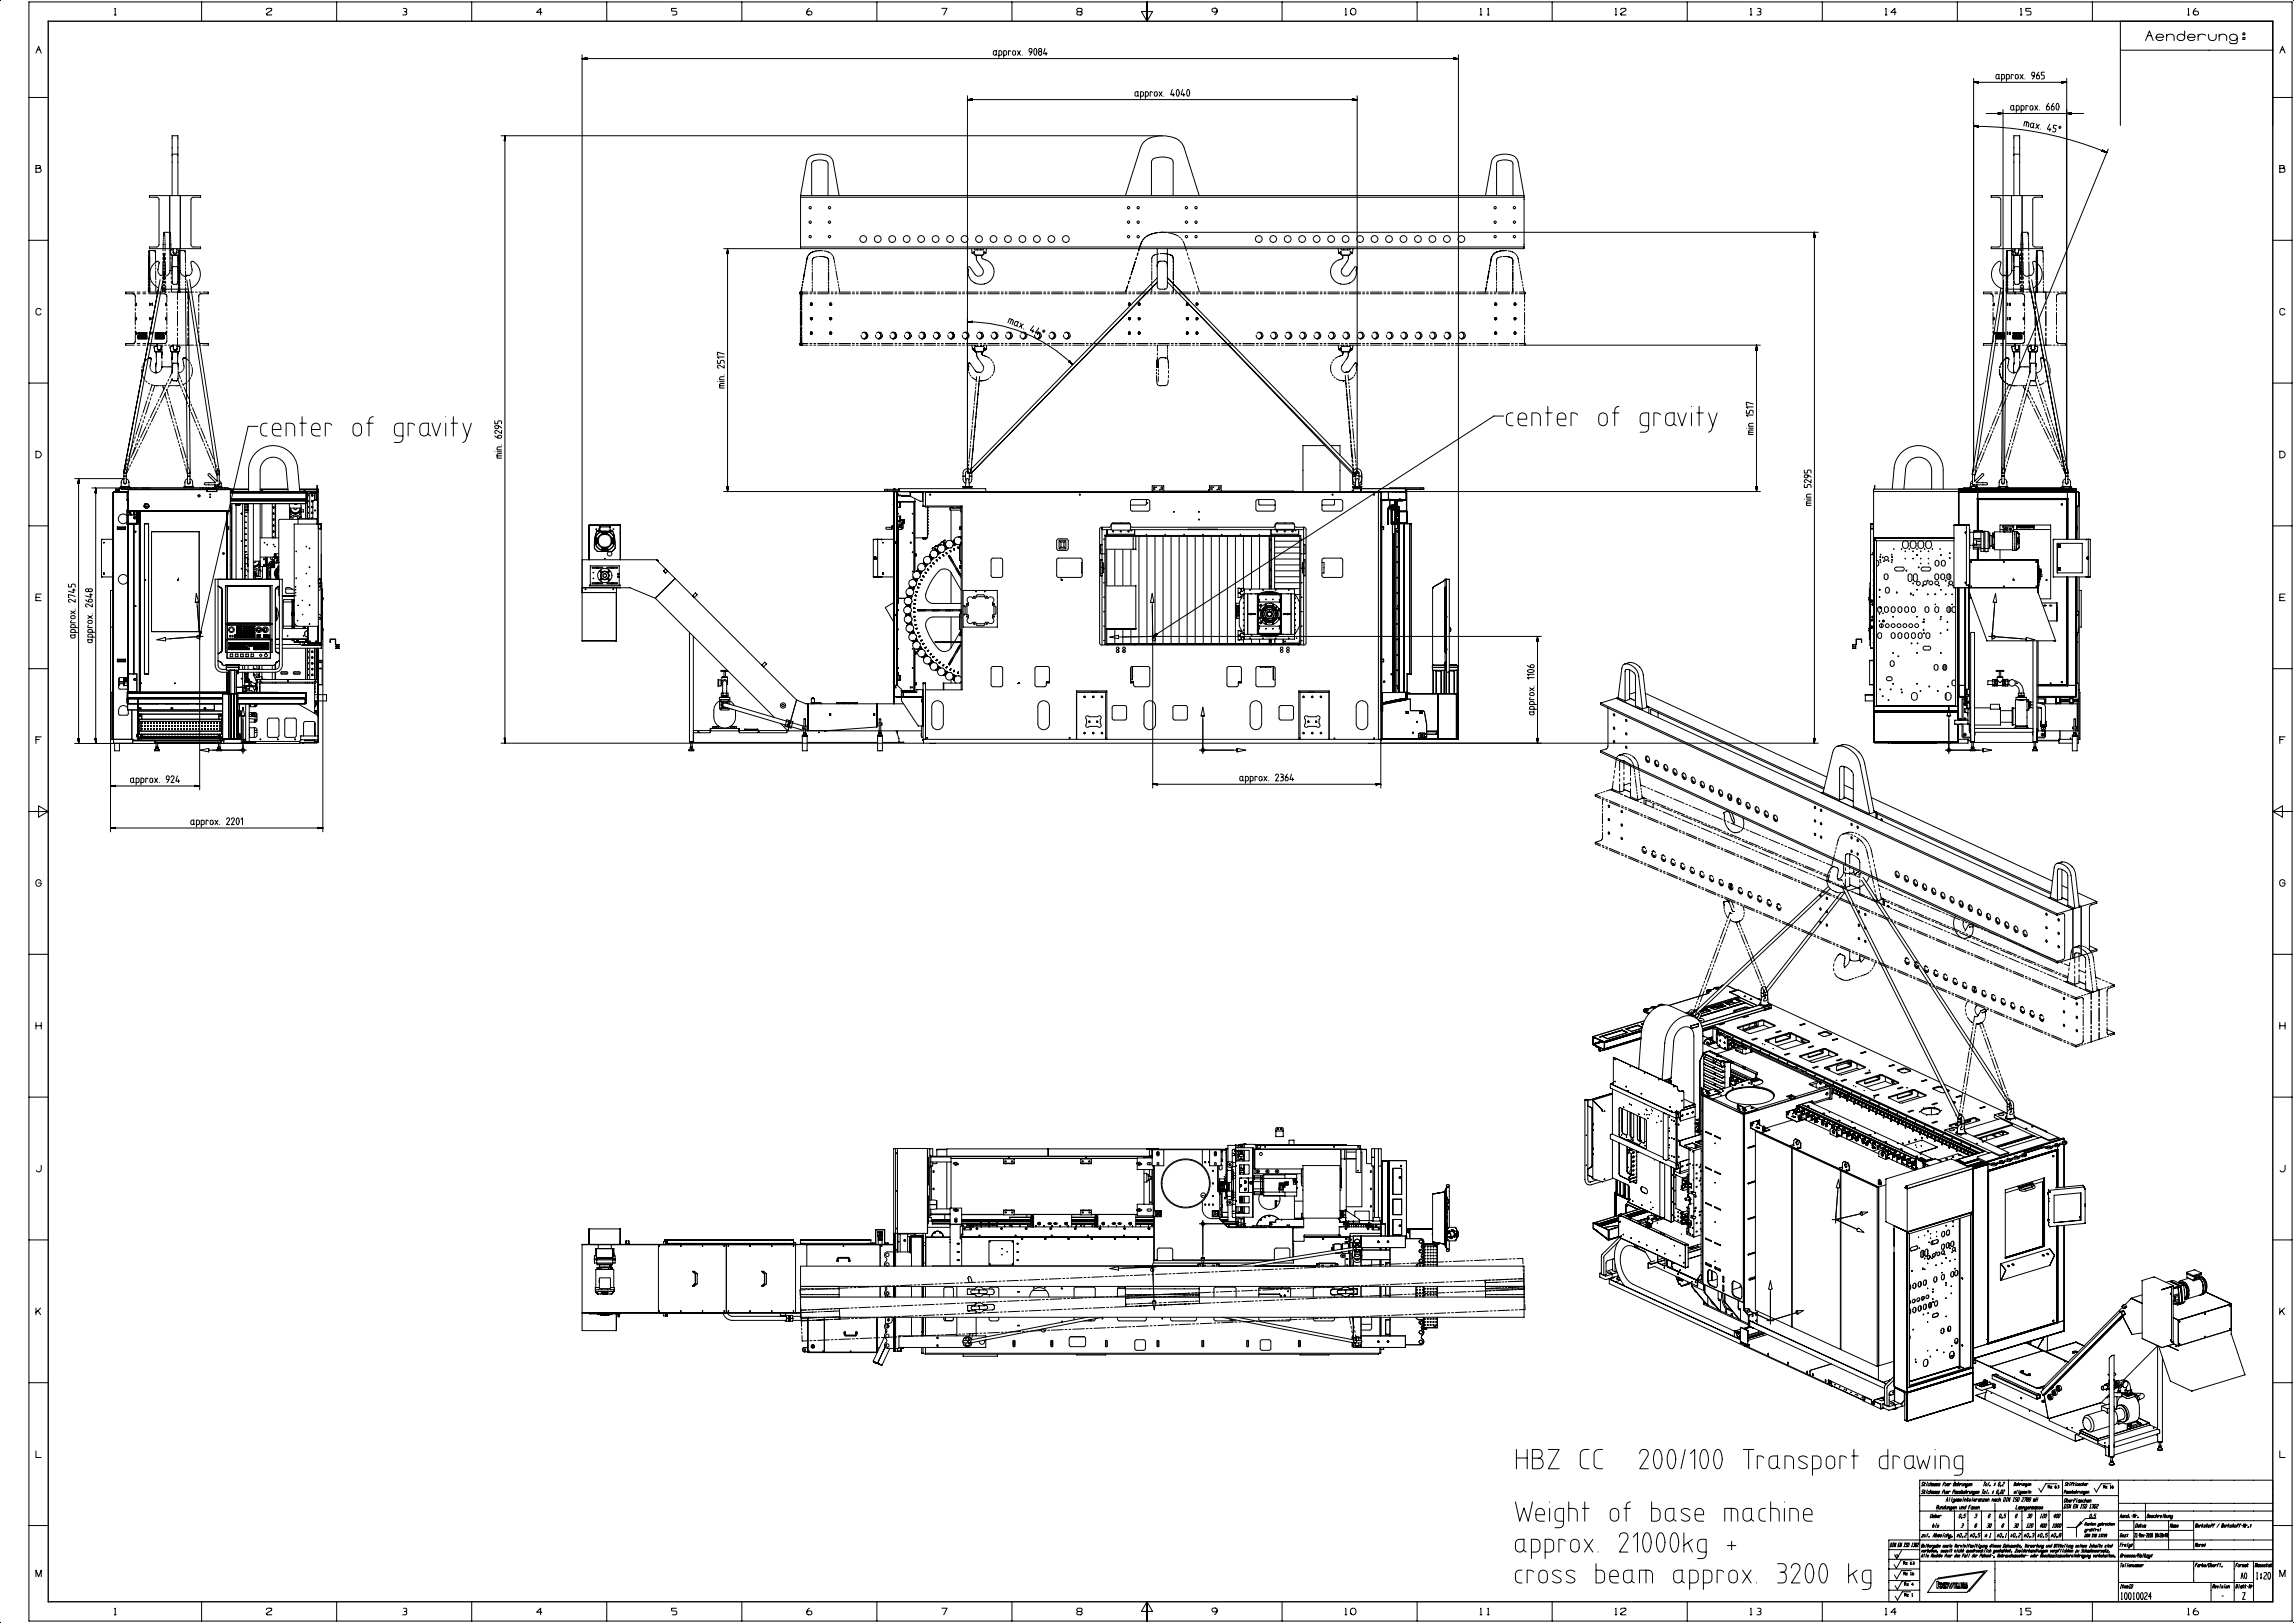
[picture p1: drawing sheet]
<svg xmlns="http://www.w3.org/2000/svg" width="1189mm" height="841mm" viewBox="0 0 1189 841" stroke-linecap="round" stroke-linejoin="round" font-family="sans-serif">
<g fill="none" stroke="#000" stroke-width=".52">
<path d="M0 0h.1M15 1h1173v839h-1173zM59 8h1M59 5l1-1v4M105 1v10M138 5l1-1 2 1-3 2M138 7v1h3M138 7h.1M175 1v10M209 4l2 1v1h-1M210 6h1v1l-2 1M245 1v10"/>
<path d="M281 6h-3l2-2v4M315 1v10M351 4h-3v2h2a1 1 0 0 1 1 1 1 1 0 0 1-1 1h-1M384 1v10M420 4l-2 1v2M455 1v10M488 4h3l-2 4M525 1v10M559 6a.9 .9 0 0 0-1 1 .9 .9 0 0 0 1 1l2-1-1-1M559 6h1M560 6h1v-1l-2-1-1 1 1 1M560 6h.1"/>
<path d="M592 6h5l-2 5zM595 1v10M631 6l-2 2M631 6l-1-2-2 1 1 1h2M631 6h.1M631 5v1M665 1v10M697 8h1M697 5l1-1v4M735 1v10M767 8h1M767 5l1-1v4"/>
<path d="M771 8h1M771 5v-1v4M805 1v10M837 8h1M837 5l1-1v4M840 5l1-1 2 1-3 2M840 7v1h3M840 7h.1M875 1v10M907 8h1M907 5l1-1v4M911 4l2 1v1h-1"/>
<path d="M912 6h1v1l-2 1M945 1v10M977 8h1M977 5l1-1v4M983 6h-3l2-2v4M1015 1v10M1047 8h1M1047 5l1-1v4M1052 4h-2v2h2a1 1 0 0 1 1 1 1 1 0 0 1-1 1h-2M1084 1v10M1113 19h2M1118 19h3a1.9 1.9 0 0 0-2-2 2.1 2.1 0 0 0-1 4 1.9 1.9 0 0 0 3-1"/>
<path d="M1123 19l1-1h2l1 1v2M1123 18v3M1132 16v3a1.8 1.8 0 0 1-1 2 1.8 1.8 0 0 1-2-1 1.8 1.8 0 0 1 1-2h1l1 1M1134 19h4a1.9 1.9 0 0 0-3-2 2.1 2.1 0 0 0-1 4 1.9 1.9 0 0 0 3-1M1134 8h1M1134 5v-1v4M1138 4l-1 1v2M1139 18v3M1143 18h-1a2 2 0 0 0-3 1M1145 18v2l1 1 2-1 1-2M1150 19l1-1h2l1 1v2M1150 18v3"/>
<path d="M1160 20a2 2 0 0 1-3 1 2 2 0 0 1 0-3 2 2 0 0 1 3 1v3l-1 1h-2l-1-1M1163 17h1v1h-1zM1163 19h1v1h-1zM1189 0h.1M19 28l1-4 1 4M19 26h2M302 28v304M302 30h454M302 30l2 1M302 30h2M303 31h1M304 30h.1"/>
<path d="M304 30v1M304 30h-2M515 26h1v2a.8 .8 0 0 1 0 1 .8 .8 0 0 1-1-1zM516 28l1 1M518 29l1-1v-2h-1v4M520 29l2-1-1-2h-1v4M524 27l-1-1v3M525 26l1 1v1a.8 .8 0 0 1 0 1 .8 .8 0 0 1-1-1zM527 26l2 3M529 26l-2 3M530 29h.1M535 27a1 1 0 0 0 0-1 1 1 0 0 0-2 0l1 1h1l-1 2"/>
<path d="M536 25a1 1 0 0 1 1 1 1 1 0 0 1 0 1 1 1 0 0 1 0 1 1 1 0 0 1-1 0 1 1 0 0 1 0-1zM539 27a1.1 1.1 0 0 1-1-2 1 1 0 0 1 2 0 1.1 1.1 0 0 1-1 2M542 25l-1 3h2M542 27v2M753 30h1M753 30h2M753 30h3M753 30v1M755 31h-2M756 28v355M756 30l-3 1M1035 39h1v1a.8 .8 0 0 1-1 1 .8 .8 0 0 1 0-1z"/>
<path d="M1044 39h-2v2M1045 39h1v1a.8 .8 0 0 1-1 1 .8 .8 0 0 1 0-1zM1047 39l2 2M1049 39l-2 2M1054 39a1 1 0 0 0 1-1 1 1 0 0 0-2 0v1h1l-1 2M1057 37l-1 2M1060 37h-2v2h1a1 1 0 0 1 1 1 1 1 0 0 1-1 1h-1M1099 26h79M1112 21l2-5 2 5M1182 28l1-4 1 4M1182 26h2M15 51h10"/>
<path d="M501 52l3-1v1M501 50v195M501 52h202M501 52h3M502 52h2M503 51h1M504 52h.1M588 48h2v1a.8 .8 0 0 1-1 1 .8 .8 0 0 1-1-1zM590 49v1M591 50l2-1-1-1h-1v3M594 50l1-1v-1h-1v3M597 48h-1v2"/>
<path d="M598 48h2v1a.8 .8 0 0 1-1 1 .8 .8 0 0 1-1-1zM601 48l1 2M602 48l-1 2M603 50h.1M608 46l-1 3h2M608 48v2M610 47a1 1 0 0 1 1 0 1 1 0 0 1 0 1 1 1 0 0 1 0 2 1 1 0 0 1-1 0 1 1 0 0 1 0-2zM613 46l-1 3h2M614 48v2M616 46v1l1 1a1 1 0 0 1 0 2 1 1 0 0 1-2 0 1 1 0 0 1 0-2zM701 52h.1M701 51h1"/>
<path d="M703 52h-2M703 52l-2-1v1M703 50v195M1023 41v203M1023 43h48M1023 43h2M1024 42h1M1025 43h.1M1025 42v1M1025 42l-2 1M1029 59h51M1036 58v1"/>
<path d="M1036 59h.1M1036 58h.1M1036 59h1M1036 58l2 1h-2M1036 41h.1M1037 59h-1M1037 41h2v-2h-2v3M1038 57v186M1040 41h1v-2h-1v3M1042 55h2v1a.8 .8 0 0 1-1 1 .8 .8 0 0 1-1-1zM1044 57h.1M1045 57h1v-2h-1v3"/>
<path d="M1048 57h1v-2h-1v3M1050 41h.1M1051 55h-1v2M1052 55h1l1 1a.8 .8 0 0 1-1 1 .8 .8 0 0 1-1-1zM1055 55l1 2M1056 55l-1 2M1057 57h.1M1062 54l-1 1M1064 54l-1 1M1066 54a1 1 0 0 1 1 0 1 1 0 0 1 0 1 1 1 0 0 1 0 2 1 1 0 0 1-1 0 1 1 0 0 1 0-2zM1069 42v1M1069 42l2 1"/>
<path d="M1069 42h1M1069 43h.1M1071 43h-2M1071 41v202M1072 59h2M1074 59h.1M1074 58h.1M1074 58v1M1074 58l-3 1h3M1178 51h10M89 80v21M89 80v-10h3v10"/>
<path d="M89 80h3M92 80v21M260 70h342M261 73h1M261 72v1M262 70v315M262 70l-1 3M262 70v3M262 71v2M262 72v1M1023 65a182 182 0 0 1 69 14M1023 65l2 1"/>
<path d="M1024 65h1M1024 66h1M1025 65h.1M1025 65v1M1025 65h-2M1044 80v21M1044 80v-10h3v10M1044 80h3M1047 80v21M1049 65v-2h2l1 1-1 2M1051 63l-1 3M1053 64h1v1a.8 .8 0 0 1-1 1 .8 .8 0 0 1-1-1z"/>
<path d="M1054 66h.1M1055 64l2 3M1057 65l-2 1M1057 67h.1M1062 64l-1 3h2M1063 66l-1 2M1066 65h-2v1h1a1.1 1.1 0 0 1 1 2 1 1 0 0 1-1 0h-1M1067 66l1-1v1h-1zM1090 78l2 1M1090 78l1 1M1090 78h.1M1093 77l-51 125"/>
<path d="M1099 65v-54h79v54M19 86h2l-1 1a1 1 0 0 1 1 1 1 1 0 0 1-1 1h-1zM19 87h1M1182 86h2l-1 1a1 1 0 0 1 1 1 1 1 0 0 1-1 1h-1zM1182 87h1M77 101h27v1h-4l-1 1v24l1 1h4v1h-27v-1h5v-1v-24v-1h-5zM88 101v39M93 101v39M415 101l3-17a8 8 0 0 1 12-3l2 2 3 18M415 102v26M415 101h375M415 102h375"/>
<path d="M415 101v1M421 101v-16a5 5 0 0 1 7-2l1 2v16M583 101l8-24a11 11 0 0 1 13-7h1a10 10 0 0 1 9 7l8 24M597 101v-17a3 3 0 0 1 4-3h1a6 6 0 0 1 6 3v17M770 101l3-17a8 8 0 0 1 12-3l2 2 3 18M776 101v-16a5 5 0 0 1 7-2l1 2v16M790 102v26M790 101v1M1032 101h27v1h-5v1v24v1h5v1h-27v-1h4l1-1v-24l-1-1h-4zM1043 101v39M1048 101v39M15 125h10"/>
<path d="M77 139v1M77 137v1M77 133v3M77 132v1M77 132h.1M77 138v1M77 134v3M77 134h.1M77 130v1M77 133v1M77 130h.1M77 133h.1"/>
<path d="M77 130h1M77 130l1 1M78 134v3M78 138v1M78 139v1M78 132h.1M78 132v1M78 133v3M78 137v1M78 130h1M79 130h.1M80 130l1 1"/>
<path d="M81 132h.1M81 132v1M81 133v3M81 137v1M81 139v1M82 136v5a3 3 0 0 0 3 2 3 3 0 0 0 3-2v-1M82 136v-1l-1 1-3 3a8 8 0 0 0 3 10h1M82 136h.1M84 136v6M84 133v1M85 131l-1 1M85 125v5"/>
<path d="M85 124v1M85 123v1M85 137v1M85 139v1M85 133v3M85 133h.1M85 121v2M85 131v2M85 120v1M86 124v1M86 125v5M86 131v1"/>
<path d="M86 133v1M86 136v6M86 120l-1 1M86 120h.1M87 120h.1M87 120l1 1M88 121h.1M88 121v2M88 123v1M89 124v1M89 125v5M89 131v1"/>
<path d="M89 133v1M89 136v6M89 132h.1M89 132h4M89 132v6M89 138v9h1M89 138h3M90 130h-2v2h5M90 131h1h1M90 131a1 1 0 0 0 1 1 1 1 0 0 0 1-1M90 129v2M92 131v-2v1h1v2"/>
<path d="M92 138v9h-1M92 139v1M92 137v1M92 132v6M93 134l-1 2M93 132h.1M93 133v1M93 132v1M93 135v2M93 138v1M93 139v1M93 134h.1"/>
<path d="M93 134v-1v1M93 130v1M93 130h.1M93 133h.1M93 130h1M93 134v3M93 133v3M93 137v1M94 130h.1M94 130h1M95 130h1M96 130v1"/>
<path d="M96 132h.1M96 132v1M96 133v3M96 137v1M96 139v1M100 135a2.1 2.1 0 0 0-1 4v2a2.6 2.6 0 0 1-2 2 2.8 2.8 0 0 1-4-2v-1M100 135h.1M100 135l2 2a8 8 0 0 1-3 12M377 131h.1M377 130v1M377 129v126M377 129v2"/>
<path d="M415 128h375M415 128v1M417 140v-1v1M418 137l-1 1M418 137v1M419 133l-1 3M419 132h.1M420 131l-1 1M421 138v1M421 139v1M421 134v3M421 131h-1"/>
<path d="M421 134h.1M422 130l-1 1M423 130h.1M423 130l-2 1M424 130h-1M424 133l-2 1M425 130h-1M425 133h-1M425 130h.1M425 133h1M426 133h.1M426 130h.1"/>
<path d="M426 133h1M427 133h2M427 133h.1M427 130l3 1M428 133l1 1M429 134h.1M429 134v3M429 138v1M429 139v1M429 134l1 3M430 138v1M430 139v1"/>
<path d="M431 131v1M431 132h1M432 133l1 3M433 137v1M433 139v1M504 129v2M504 131l1 1M505 131h-1M505 130v2M505 130h.1M505 129v1h5v-1M505 132h1"/>
<path d="M506 132h.1M506 132h3M506 132v3l3 5 1 2-2 1h-2l-4-5-1 1 1 1v2l2 4 4 1h3l2-1 2-2v-3l-1-4-2-2-3-1v-2M506 129v1M507 129v1M508 129v1M509 132h.1M510 132h-4M510 130l1 1M510 130v2M511 131l-1 1M511 129v2"/>
<path d="M589 133v1M589 132l1-1v1M591 127l-1 3M592 125l-1 2M592 124h1zM594 123h-1M596 122h-2M597 137v1M597 139v1M597 133v3M597 133h.1M598 133h-1"/>
<path d="M598 121l-2 1M599 121h-1M600 121l-4 1M600 138v9a1.9 1.9 0 0 0 1 3h3M600 129v9M600 121h-1M601 132h-3M601 135l-1 1v2M601 135h3M602 131h-1M603 131h1M603 120h1"/>
<path d="M604 135h.1M604 135l1 1v1v9a3 3 0 0 1-1 4M604 131v1M605 132h2M605 132h.1M605 129v9M606 121l5 1M606 132h1M607 132h.1M607 133h1M608 133h.1M608 136v-3v3"/>
<path d="M608 137v1M608 139v1M611 123h1M612 124h1M613 125l2 5M615 131l1 1M616 133v1M617 136l2 6M694 129v2M694 131l1 1M695 131h-1M695 130v2"/>
<path d="M695 130h.1M695 129v1h5v-1M695 132h1M696 132h.1M696 132h3M696 132v2l-4 2-2 3v4l2 3 4 1 4-1 3-3v-4M696 129v1M697 129v1M698 129v1M699 132l-1 3-3 5 1 2 1 1h2l3-5 1 1M699 132h.1M700 132h-4"/>
<path d="M700 130l1 1M700 130v2M701 131l-1 1M701 129v2M703 139h.1M772 139v1M772 137v1v-1M773 133l-1 3M773 133v3M774 132h.1M774 132v-1v1M776 138v1"/>
<path d="M776 139v1M776 134v3M776 134h.1M777 130l-2 1M778 130h-1M778 130l-3 1M778 133l-2 1M780 130h-1M780 133h-1M780 133h1h-1M780 130h1M781 133h2"/>
<path d="M782 133h.1M782 130l3 1M782 133l2 1M784 134h.1M784 137v-3v3M784 138v1M784 139v1M785 131l1 1M786 132h.1M786 133l1 3M787 137l1 1M788 139v1"/>
<path d="M790 128v1h-415M940 122v1M940 120v265M940 120v3h1M940 120l1 3M941 121v2M941 123h.1M942 120h-341M1040 139v1M1040 137v1M1040 134v2M1040 133v1"/>
<path d="M1040 132v1M1040 132h.1M1040 135v2M1040 138v1M1040 134h.1M1040 130v1M1040 130h1M1040 133h.1M1040 130h.1M1040 134v3M1041 133v3M1041 137v1"/>
<path d="M1041 139v1M1041 130h1M1042 130h.1M1042 130h1M1043 130v1M1043 130h.1M1043 132h4M1043 132h.1M1043 132v1M1044 133v3M1044 132h.1M1044 132v6"/>
<path d="M1044 137v1M1044 139v1M1044 138v9h1M1044 138h3M1044 130h-1v2M1044 131h1h1M1044 131a1 1 0 0 0 1 1 1 1 0 0 0 1-1M1044 129v2M1046 131v-2v1h2l-1 2M1047 138v9h-1M1047 132v6M1047 132h-3"/>
<path d="M1047 136v6M1047 133v1M1047 131v1M1047 125v5M1048 124v1M1048 123v1M1048 137v1M1048 139v1M1048 133v3M1048 133h.1M1048 133v-2v2M1048 121v2"/>
<path d="M1048 120v1M1048 125v5M1049 131v1M1049 133v1M1049 136v6M1049 120l-1 1M1049 120h.1M1050 120h.1M1050 120l1 1M1051 121h.1M1051 121v2M1051 123v1"/>
<path d="M1051 124v1M1051 125v5M1052 131v1M1052 133v1M1052 136v6M1055 139v1M1055 137v1M1055 133v3M1055 132v1M1055 132h.1M1056 138v1M1056 139v1"/>
<path d="M1056 134v3M1056 134h.1M1056 130l-1 1M1056 133v1M1056 130h.1M1056 133h.1M1056 130h1M1056 130v1M1056 132h.1M1056 132v1M1056 133v3M1056 137v1"/>
<path d="M1057 130h.1M1057 130h1M1058 130h1v1M1059 130h.1M1059 132h.1M1059 132v1M1059 133v3M1059 137v1M1059 139v1M1178 125h10M69 152h.1M70 152v1"/>
<path d="M70 151h-5v1h5M70 153v4M70 158v1M70 160v1M70 158h.1M70 157h.1M71 158h.1M71 157h.1M71 151h2M71 152h2M74 151h2M74 152h2"/>
<path d="M77 149v2M77 147v1M77 146v1M77 140v5M77 151h7M77 152h6M77 141v4M77 148h.1M78 158h.1M78 141v4M78 146v1M78 148h.1"/>
<path d="M78 149v2M78 157h.1M78 140v5M78 147v1M79 158h.1M79 157h.1M81 140v5M81 146v1M81 147v1M81 149v2M82 151v1M83 152h.1"/>
<path d="M83 145l-19 98M84 152h.1M84 150h14M84 152h2M84 148v3M84 146v1M84 143v2M84 145l-18 100M85 140v5M85 146v1M85 147v1M85 149v2"/>
<path d="M85 149v2h1M86 143v2M86 158h.1M86 157h.1M86 146v1M86 148v3M86 152v1M86 153v4M86 158v1M86 160v1M87 151h1M88 140h1"/>
<path d="M89 143v2M89 146v1M89 148v3M89 151h5M90 147h1M90 147h.1M91 147h.1M92 151v4M92 156v2M92 159v1M92 140h1M92 149v2"/>
<path d="M92 147v1M92 146v1M92 140v5M93 141v4M93 146v1M93 148h.1M93 149v2M93 140v5M93 147v1M94 151h1M95 151h.1M95 151h5"/>
<path d="M96 150l1 95M96 140v5M96 146v1M96 147v1M96 149v2M97 145l15 101M97 143h-1M97 151v4M97 156v2M97 159v1M98 150v95M98 145l16 99"/>
<path d="M101 151h1M103 158v1M103 160v1M103 153v4M103 151h1M104 152l-1 1M105 151h3v1h-1M105 152h-1M106 152h.1M106 152h1M415 158v1M415 160v1"/>
<path d="M415 151v4M415 156v2M415 159v1M416 158v1M416 160v1M416 149l-1 2M416 151v1M416 147v1M416 147v-1v1M417 140l-1 5M419 152h-3v5M419 151h-4v6"/>
<path d="M420 151h1M420 152h1M420 158h1M420 157v1h1M420 157v1M420 157h1M421 157h.1M421 157v1zM421 158h.1M421 141v4M421 146v1M421 148h.1"/>
<path d="M421 149v2M421 157v1M422 151h1M422 152h1M424 151h6M424 152h6M429 141v4M429 146v1M429 148h.1M429 149v2M430 141v4M430 146v1"/>
<path d="M430 148h.1M430 149v2M430 158h1M430 157h1M430 157v1M431 157h.1M431 158h-1M431 158h.1M431 157v1M431 151h1M431 152h1M431 157v1z"/>
<path d="M433 151h1M433 152h1M433 140l1 5M434 146v1M435 147v1M435 151h6M435 152h6M435 149v2M442 151h1M442 152h1M444 151h1M444 152h1"/>
<path d="M446 151h6M446 152h6M453 151h1M453 152h1M455 151h1M455 152h1M457 151h6M457 152h6M464 151h1M464 152h1M466 151h1M466 152h1"/>
<path d="M468 151h6M468 152h6M475 151h1M475 152h1M477 151h1M477 152h1M479 151h6M479 152h6M486 151h1M486 152h1M488 151h1M488 152h1"/>
<path d="M490 151h6M490 152h6M497 151h1M497 152h1M499 151h1M499 152h1M501 151h6M501 152h6M508 151h1M508 152h1M510 151h1M510 152h1"/>
<path d="M512 151h6M512 152h6M519 151h1M519 152h1M521 151h1M521 152h1M523 151h6M523 152h6M530 151h1M530 152h1M532 151h1M532 152h1"/>
<path d="M534 151h6M534 152h6M541 151h1M541 152h1M543 151h1M543 152h1M545 151h6M545 152h6M552 151h1M552 152h1M554 151h1M554 152h1"/>
<path d="M556 151h6M556 152h6M563 151h1M563 152h1M565 151h1M565 152h1M567 151h6M567 152h6M574 151h1M574 152h1M576 151h1M576 152h1"/>
<path d="M578 151h6M578 152h6M584 148l-1 3 2-3M585 158h.1M585 151h1M585 152h1M585 157v1h1M585 157v1M585 146v1M585 157h1M586 157v1M586 158h.1"/>
<path d="M586 158h-1M586 143l-1 2M586 143v2M586 142l2-6-2 6M587 151h1M587 152h1M589 151h6M589 152h6M590 158h.1M590 157v1h1M590 157v1M590 157h1"/>
<path d="M591 157v1M591 158h.1M591 158h-1M596 152h1M597 149v2h-1M597 140v5M597 146v1M597 147v1M598 151h1M598 152h1M600 146l-96 99v4l-2 1M600 144l-97 99a2.3 2.3 0 0 0-2 0 2.3 2.3 0 0 0-2 2v4l2 1"/>
<path d="M600 151h6M600 152h6M604 150h.1M605 144l97 99a2.3 2.3 0 0 1 2 0 2.3 2.3 0 0 1 2 2v5M605 146l96 99v4l2 1M605 144l11 12M607 152h1M608 140v5M608 146v1M608 147v1M608 149v2M608 149v2h-1"/>
<path d="M609 151h1M609 152h1M611 151h6M611 152h6M615 158h.1M615 157v1h1M615 157v1M615 157h1M615 157l86 89M616 157v1M616 158h-1M616 158h.1"/>
<path d="M618 151h1M618 152h1M619 143l1 2M620 158h.1M620 146v1M620 157v1h1M620 151h1M620 152h1M620 157v1M620 157h1M621 148l1 3M621 157v1"/>
<path d="M621 158h-1M621 158h.1M622 151h6M622 152h6M629 151h1M629 152h1M631 151h1M631 152h1M633 151h6M633 152h6M640 151h1M640 152h1"/>
<path d="M642 151h1M642 152h1M644 151h6M644 152h6M651 151h1M651 152h1M653 151h1M653 152h1M655 151h6M655 152h6M662 151h1M662 152h1"/>
<path d="M664 151h1M664 152h1M666 151h6M666 152h6M673 151h1M673 152h1M675 151h1M675 152h1M677 151h6M677 152h6M684 151h1M684 152h1"/>
<path d="M686 151h1M686 152h1M688 151h6M688 152h6M695 151h1M695 152h1M697 151h1M697 152h1M699 151h6M699 152h6M706 151h1M706 152h1"/>
<path d="M708 151h1M708 152h1M710 151h6M710 152h6M717 151h1M717 152h1M719 151h1M719 152h1M721 151h6M721 152h6M728 151h1M728 152h1"/>
<path d="M730 151h1M730 152h1M732 151h6M732 152h6M739 151h1M739 152h1M741 151h1M741 152h1M743 151h6M743 152h6M750 151h1M750 152h1"/>
<path d="M752 151h1M752 152h1M754 151h6M754 152h6M761 151h1M761 152h1M763 151h1M763 152h1M765 151h6M765 152h6M770 149v2M771 147l-1 1"/>
<path d="M771 146v1M772 140l-1 5M772 151h1M772 152h1M774 151h1M774 152h1M775 158h.1M775 158v-1v1M775 157h.1M776 157v1M776 158h-1M776 141v4"/>
<path d="M776 146v1M776 148h.1M776 149v2M776 158h.1M776 151h6M776 152h6M783 151h1M783 152h1M784 141v4M784 146v1M784 148h.1M784 149v2"/>
<path d="M785 158h.1M785 157v1M785 157h.1M785 151h1M785 152h1M785 157l1 1M786 157v1M786 158h-1M786 158h.1M787 151h3v1h-3M788 140l1 5M789 146v1"/>
<path d="M789 147v1M789 149l1 2M790 158v1M790 160v1M790 152v5M1032 152h.1M1032 152l1 1M1032 151h-4v1h4M1033 153v4M1033 158v1M1033 160v1M1033 158h.1"/>
<path d="M1033 157h.1M1034 158h.1M1034 157h.1M1034 151h1M1034 152h1M1037 151h1M1037 152h1M1037 149l-15 97M1038 150l-15 96M1038 145l-1 100M1039 143l-2-2v-6a7 7 0 0 0-5 8 7 7 0 0 0 6 7M1039 143h-1"/>
<path d="M1040 140l-1 105M1040 152h5M1040 141v4M1040 146v1M1040 148h.1M1040 158h.1M1040 149v2M1040 157h.1M1041 140v5M1041 146v1M1041 158h.1M1041 147v1"/>
<path d="M1041 157h.1M1041 149v2M1042 158h.1M1042 157h.1M1043 140v1a2.8 2.8 0 0 1-4 2h-1M1043 140h1M1044 140v5M1044 146v1M1044 147v1M1044 149v2M1044 151v1M1045 147h1"/>
<path d="M1045 147h.1M1046 152h.1M1046 147h.1M1046 152h1M1047 140h1M1047 152h2M1047 148v3h-7v-2M1047 146v1M1047 143v2M1048 140v5M1048 146v1M1048 147v1"/>
<path d="M1048 149v2M1048 140v1a2.8 2.8 0 0 0 4 2l1-1 1-1v-5a4 4 0 0 1 4 3 8 8 0 0 1-4 10M1048 149v2h1M1049 143v2M1049 158h.1M1049 157h.1M1049 146v1M1049 148v3M1049 152v1M1049 153v4M1049 158v1M1049 160v1"/>
<path d="M1050 151h1M1052 145l18 100M1052 143v2M1052 146v1M1052 148v3M1052 151h5M1052 150h-12M1053 145l19 98M1055 151v4M1055 156v2M1055 159v1M1055 149v2"/>
<path d="M1055 147v1M1055 146v1M1055 140v5M1056 141v4M1056 146v1M1056 148h.1M1056 149v2M1056 140v5M1056 147v1M1057 151h.1M1058 151h.1M1058 151h5"/>
<path d="M1059 140v5M1059 146v1M1059 147v1M1059 149v2M1060 151v4M1060 156v2M1060 159v1M1064 151h1M1066 158v1M1066 160v1M1066 153v4M1066 151h1"/>
<path d="M1066 152v1M1068 151h3v1h-1M1068 152h-1M1068 152h1M1069 152h.1M21 161a1.4 1.4 0 0 0-1-1 1.4 1.4 0 0 0-1 1v1a1.4 1.4 0 0 0 1 1 1.4 1.4 0 0 0 1-1M69 178h.1M70 178h-5v1h5M70 177v1M70 174v3M70 162v6M70 169v1"/>
<path d="M70 171v2M70 173h.1M70 165v1M70 172h.1M70 165h.1M71 173h.1M71 165v1M71 172h.1M71 165h.1M71 179h2M71 178h2M71 174l1 2v-2"/>
<path d="M71 172v1M72 172v1M72 174v2v-2M72 174v2M72 174l1 2v-2M73 172v1M73 174v2v-2M73 173v-1v1M73 174v2l1-2M74 172v1M74 174v2M74 179h2"/>
<path d="M74 178h2M74 174v2v-2M74 173v-1v1M74 174v2l1-2M75 172v1M75 174v2M75 174v2v-2M75 174v2l1-2M76 172v1M76 174v2M76 174v2v-2M77 179h7"/>
<path d="M77 178h6M78 173h.1M78 165v1M78 172h.1M78 165h.1M79 173h.1M79 165v1M79 172h.1M79 165h.1M80 180v2M80 180h.1M80 174v2l1-2"/>
<path d="M80 172v1M81 172v1M81 180h-1M81 174v2M81 174v2v-2M81 179v1M81 179h.1M81 174v2l1-2M81 173v-1l1 1M82 178v2h-1M82 179v2M82 174v2"/>
<path d="M82 172v1M82 174v2v-2M82 174v2l1-2M82 173v-1l1 1M83 178h.1M83 174v2v-2M83 172v1M83 174v2M84 180l-1 1M84 180h.1M84 179h.1M84 178h.1"/>
<path d="M84 174v2v-2M84 173v-1v1M84 179v3M84 172v1M84 174v2M85 174v2v-2M85 172v1M85 173v-1v1M85 179h1M86 178h-2M86 173h.1M86 165v1"/>
<path d="M86 172h.1M86 165h.1M86 177v1M86 174v3M86 162v6M86 169v1M86 171v2M87 179h1M88 180l1 2M88 180h.1M88 180h1M89 180h1v-1v2"/>
<path d="M90 179v1M90 179h.1M92 180v1M92 180h.1M92 179h.1M92 180h1v2M92 161v8M92 170v1M92 173v1M92 175v4M93 179h-4v1M94 179h.1"/>
<path d="M95 179h.1M96 179h4M97 161v8M97 170v1M97 173v1M97 175v4M101 179h1M103 162v6M103 169v1M103 171v2M103 174v3M103 179h1"/>
<path d="M103 177l1 1M104 178h1M106 178h.1M106 178h1M107 178h1v1h-3M415 174v5h4M415 162v6M415 169v1M415 171v2M415 161v8M415 170v1M415 173v1"/>
<path d="M415 175v4M416 174v4h3M416 162v6M416 169v1M416 171v2M416 178v1M420 179h1M420 178h1M420 173h1M420 165l1 1M420 165h.1M420 172v1h1"/>
<path d="M420 165h1M420 165v1M420 172v1M420 172h1M421 165h.1M421 172h.1M421 172v1zM421 173h.1M421 165v1M421 172v1M422 179h1M422 178h1"/>
<path d="M424 179h6M424 178h6M430 173h1M430 165l1 1M430 172h1M430 165h.1M430 165h1M430 172v1M431 165h.1M431 172h.1M431 173h-1M431 173h.1"/>
<path d="M431 172v1M431 179h1M431 178h1M431 172v1zM431 165v1M433 179h1M433 178h1M435 179h6M435 178h6M442 179h1M442 178h1M444 179h1"/>
<path d="M444 178h1M446 179h6M446 178h6M446 174l1 1 1 1M448 172l-1 1M448 172l1 1zM448 176l1-1zM448 172l1 1v-1M449 173v1zM449 174h.1M449 175l-1 1M450 173v2l-2 1"/>
<path d="M450 174v1M453 179h1M453 178h1M454 174v1l2 1M455 179h1M455 178h1M455 172l-1 1M455 176l1-1zM455 172l1 1zM456 172l1 1-1-1M456 173l1 1zM457 174h-1z"/>
<path d="M457 175l-1 1M457 179h6M457 178h6M457 173v2l-1 1M457 174v1M461 174l1 1 1 1M463 172l-1 1M463 172l1 1zM463 176l1-1zM463 172l1 1M464 172v1M464 179h1"/>
<path d="M464 178h1M464 174h.1M464 173v1v-1M464 175l-1 1M465 173v2l-2 1M465 174v1M466 179h1M466 178h1M468 179h6M468 178h6M470 172l-1 1M470 176l1-1z"/>
<path d="M470 172l1 1zM470 172l2 1-1-1M471 173l1 1zM472 174h-1zM472 175l-2 1M472 173a1.7 1.7 0 0 1-1 3 1.7 1.7 0 0 1-2-2M472 174v1M475 179h1M475 178h1M476 174l1 1 1 1M477 179h1M477 178h1"/>
<path d="M478 172l-1 1M478 172l1 1M479 175l-1 1 1-1M479 174h.1M479 179h6M479 178h6M479 173v1v-1M479 175l-1 1M480 173v2l-2 1M480 174v1M484 174v1l1 1M485 172l-1 1"/>
<path d="M485 176l1-1zM485 172l1 1zM485 172l2 1-1-1M486 179h1M486 178h1M486 174v-1l1 1M487 174h-1M487 175l-2 1M487 173v2l-2 1M487 174v1M488 179h1M488 178h1"/>
<path d="M490 179h6M490 178h6M491 174l1 1 1 1M493 172l-1 1M493 172l1 1zM493 176l1-1zM493 172l1 1-1-1M494 174h.1M494 173v1v-1M494 175l-1 1M495 173v1M495 174v1"/>
<path d="M495 174l-1 1-1 1M497 179h1M497 178h1M499 174v1l1 1M499 179h1M499 178h1M500 172l-1 1M500 176l1-1zM500 172l1 1zM500 172l2 1-1-1M501 179h6M501 178h6"/>
<path d="M501 173v1zM501 167a78 78 0 0 1 55 22M501 167h3M501 167l3-1v1M501 174h.1M502 175l-2 1M502 173v2l-2 1M502 174v1M503 167h1M504 167h-2M504 179h.1M504 180h.1"/>
<path d="M505 179v1h2v-1M505 179h.1M506 174l1 1 1 1M507 180h.1M507 172v1M508 176l1-1zM508 172l1 1zM508 180h.1M508 179h1M508 178h1M508 172l1 1-1-1M509 179v1l2-1"/>
<path d="M509 173v1zM509 174h.1M509 175l-1 1M510 173l-1 2-1 1M510 174v1M510 178h1M511 180h.1M511 179h.1M512 179h6M512 178h6M514 174v1l1 1M515 172l-1 1"/>
<path d="M515 176l1-1zM515 172l1 1zM515 172l2 1-1-1M516 173v1zM516 174h.1M517 175l-2 1M517 173v2l-2 1M517 174v1M519 179h1M519 178h1M521 179h1M521 178h1"/>
<path d="M521 174l1 1 1 1M522 167l1-2 2 1v2M522 172v1M523 176l1-1zM523 172l1 1zM523 172l1 1-1-1M523 179h6M523 178h6M524 173v1zM524 174h.1M524 175l-1 1M524 165l-1 3"/>
<path d="M525 173l-1 2-1 1M525 174v1M526 167h2l-1 1a.8 .8 0 0 1-1 1 .8 .8 0 0 1 0-1zM527 169h.1M529 174v1l1 1M529 167l1 3M530 179h1M530 178h1M530 176l1-1-1 1M530 172l1 1-1-1-1 1M530 172l2 1-1-1M530 168l-2 2"/>
<path d="M530 170h.1M531 173v1zM531 174h.1M532 175l-2 1M532 179h1M532 178h1M532 173v2l-2 1M532 174v1M534 179h6M534 178h6M536 171l-1 1M536 169l-2 2 2 1"/>
<path d="M536 174l1 1 1 1M537 172v1M538 176l1-1zM538 172l1 1zM538 172l1 1-1-1M538 172v1M538 170l-1 2 2 1M539 173v1zM539 174h.1M539 175l-1 1M539 173v2l-1 1M540 174l-1 1"/>
<path d="M541 171v1zM541 179h1M541 178h1M543 179h1M543 178h1M544 174v1l1 1M545 172l-1 1M545 179h6M545 178h6M545 172l1 1zM545 176l1-1zM545 172l2 1-1-1"/>
<path d="M546 173v1zM546 174h.1M547 175l-2 1M547 173v2l-2 1M547 174v1M551 174l1 1 1 1M552 179h1M552 178h1M552 172v1M553 176l1-1zM553 172l1 1zM553 172l1 1-1-1"/>
<path d="M554 173v1zM554 174h.1M554 179h1M554 178h1M554 175l-1 1M554 173v2l-1 1M555 174l-1 1M556 179h6M556 178h6M563 179h1M563 178h1M565 179h1"/>
<path d="M565 178h1M567 179h6M567 178h6M574 179h1M574 178h1M576 179h1M576 178h1M578 179h6M578 178h6M585 173h.1M585 165v1M585 165h.1"/>
<path d="M585 179h1M585 178h1M585 172v1h1M585 172v1M585 172h1M585 165h1M586 165h.1M586 172v1M586 173h.1M586 173h-1M586 165l-1 1M587 179h1"/>
<path d="M587 178h1M589 179h6M589 178h6M590 173h.1M590 165v1M590 165h.1M590 172v1h1M590 172v1M590 172h1M590 165h1M591 165h.1M591 172v1"/>
<path d="M591 173h.1M591 173h-1M591 165l-1 1M596 179h1M596 178h1M598 179h1M598 178h1M600 179v3M600 179h6M600 178h6M605 179v2M607 179h1"/>
<path d="M607 178h1M609 179h1M609 178h1M611 179h6M611 178h6M615 173h.1M615 165v1M615 165h.1M615 172v1h1M615 172v1M615 172h1M615 165h1"/>
<path d="M616 165h.1M616 172v1M616 165h-1M616 173h-1M616 165l-1 1M616 173h.1M618 179h1M618 178h1M620 173h.1M620 165v1M620 165h.1M620 172v1h1"/>
<path d="M620 179h1M620 178h1M620 172v1M620 172h1M620 165h1M621 165h.1M621 172v1M621 165h-1M621 173h-1M621 165l-1 1M621 173h.1M622 179h6"/>
<path d="M622 178h6M629 179h1M629 178h1M631 179h1M631 178h1M633 179h6M633 178h6M640 179h1M640 178h1M642 179h1M642 178h1M644 179h6"/>
<path d="M644 178h6M651 174l1 1 1 1M651 179h1M651 178h1M652 172v1M652 176l2-1zM652 172l2 1zM653 172l1 1-1-1M653 179h1M653 178h1M654 173v1zM654 174h.1"/>
<path d="M654 175l-1 1M654 173v2l-1 1M655 174l-1 1M655 179h6M655 178h6M659 174v1l1 1M660 172l-1 1M660 172l1 1zM660 176l1-1zM660 172l2 1-1-1M661 173v1zM661 174h.1"/>
<path d="M662 175l-2 1M662 173v2l-2 1M662 174v1M662 179h1M662 178h1M664 179h1M664 178h1M666 174l1 1 1 1M666 179h6M666 178h6M667 172v1M667 176l2-1z"/>
<path d="M667 172l2 1zM668 172l1 1-1-1M669 174h.1M669 173v1v-1M669 175l-1 1M669 173v2l-1 1M670 174l-1 1M673 179h1M673 178h1M675 172l-1 1M675 172l1 1zM675 176l1-1z"/>
<path d="M675 179h1M675 178h1M675 172l2 1-1-1M676 173v1zM676 174h.1M677 175l-2 1M677 173a1.7 1.7 0 0 1-1 3 1.7 1.7 0 0 1-2-2M677 174v1M677 179h6M677 178h6M681 174l1 1 1 1M682 172v1"/>
<path d="M682 176l2-1zM682 172l2 1zM683 172l1 1M684 174h.1M684 173v1v-1M684 175l-1 1M684 179h1M684 178h1M684 173v2l-1 1M685 174l-1 1M686 179h1M686 178h1"/>
<path d="M688 179h6M688 178h6M690 172l-1 1M690 172l1 1zM690 176l1-1zM690 172l2 1-1-1M691 174v-1v1M691 174h.1M692 175l-2 1M692 173a1.7 1.7 0 0 1-1 3 1.7 1.7 0 0 1-2-2M692 174v1M694 179h.1"/>
<path d="M694 180h.1M695 178h1M696 174l1 1 1 1M696 179h-1v1h1v-1M697 179v1M697 180h.1M697 179h1M697 178h1M697 172l-1 1M697 172l1 1M697 172l2 1M698 180h.1"/>
<path d="M698 172l1 1-1-1M698 175l-1 1 2-1M699 174h.1M699 173v1v-1M699 175l-1 1M699 179h6M699 178h6M699 173v1M699 174v1M700 174l-1 1-1 1M700 179v1h-2v-1M701 180h.1"/>
<path d="M701 179h.1M704 174v1l1 1M705 172l-1 1M705 172l1 1zM705 176l1-1zM705 172l2 1-1-1M706 179h1M706 178h1M706 174v-1v1M706 174h.1M707 175l-2 1M707 173v2l-2 1"/>
<path d="M707 174v1M708 179h1M708 178h1M710 179h6M710 178h6M711 174l1 1 1 1M712 172l-1 1M712 172l1 1zM712 176l1-1zM713 172l1 1-1-1M714 174h.1M714 173v1v-1"/>
<path d="M714 175l-1 1M714 173v1M714 174v1M715 174l-1 1-1 1M717 179h1M717 178h1M719 174v1l1 1M719 179h1M719 178h1M720 172l-1 1M720 172l1 1zM720 176l1-1z"/>
<path d="M720 172l2 1-1-1M721 173v1zM721 174h.1M721 179h6M721 178h6M722 175l-2 1M722 173v2l-2 1M722 174v1M726 174l1 1 1 1M727 172l-1 1M727 172l1 1zM727 176l1-1z"/>
<path d="M728 172l1 1-1-1M728 179h1M728 178h1M729 173v1zM729 174h.1M729 175l-1 1M729 173v2l-1 1M729 174v1M730 179h1M730 178h1M732 179h6M732 178h6"/>
<path d="M734 174v1l1 1M735 176l1-1-1 1M735 172l1 1-1-1-1 1M735 172l2 1-1-1M736 173v1zM736 174h.1M737 175l-2 1M737 173v2l-2 1M737 174v1M739 179h1M739 178h1M741 174l1 1 1 1"/>
<path d="M741 179h1M741 178h1M742 172l-1 1M742 172l1 1zM742 176l1-1zM743 172l1 1-1-1M743 179h6M743 178h6M744 173v1zM744 174h.1M744 175l-1 1M744 173v2l-1 1"/>
<path d="M744 174v1M749 174v1l1 1M750 172l-1 1M750 176l1-1zM750 172l1 1zM750 172l2 1-1-1M750 179h1M750 178h1M751 173v1zM751 174h.1M752 175l-2 1M752 173v2l-2 1"/>
<path d="M752 174v1M752 179h1M752 178h1M754 179h6M754 178h6M756 174l1 1 1 1M757 172l-1 1M757 172l1 1zM757 176l1-1zM758 172l1 1-1-1M759 173v1zM759 174h.1"/>
<path d="M759 175l-1 1M759 173v2l-1 1M759 174v1M761 179h1M761 178h1M763 179h1M763 178h1M765 179h6M765 178h6M772 179h1M772 178h1M774 179h1"/>
<path d="M774 178h1M775 165v1M775 173h.1M775 165h.1M775 173v-1v1M775 172h.1M775 165h1M776 172v1M776 165h.1M776 165l-1 1M776 173h-1M776 165h-1"/>
<path d="M776 173h.1M776 179h6M776 178h6M783 179h1M783 178h1M785 173h.1M785 165v1M785 165h.1M785 172v1M785 172h.1M785 165h1M785 179h1"/>
<path d="M785 178h1M785 172l1 1M786 165h-1M786 172v1M786 173h-1M786 173h.1M786 165l-1 1M786 165h.1M787 179h125M787 178h3v1M790 174v4M790 162v6"/>
<path d="M790 169v1M790 171v2M910 179v76M910 179v2h1M910 179l1 2M911 180v1M1032 178h.1M1032 178h-4v1h4M1033 177l-1 1M1033 162v6M1033 169v1M1033 171v2"/>
<path d="M1033 174v3M1033 173h.1M1033 165v1M1033 172h.1M1033 165h.1M1034 173h.1M1034 172h.1M1034 165h.1M1034 165v1M1034 179h1M1034 178h1M1034 174v2"/>
<path d="M1034 172v1M1035 174v2v-2M1035 173v-1v1M1035 172v1M1035 174v2M1036 174v2v-2M1036 172v1M1036 174v2M1037 174v2v-2M1037 172v1M1037 179h1M1037 178h1"/>
<path d="M1037 173v-1v1M1038 174v2v-2M1038 172v1M1038 174v2M1038 173v-1v1M1039 174v2v-2M1039 172v1M1039 174v2M1040 179h7M1040 178h5M1040 173h.1M1040 165v1"/>
<path d="M1040 172h.1M1040 165h.1M1041 173h.1M1041 165v1M1041 172h.1M1041 165h.1M1042 173h.1M1042 165v1M1042 172h.1M1042 165h.1M1043 180h.1M1043 174v2v-2"/>
<path d="M1043 173v-1v1M1044 174v2v-2M1044 172v1M1044 174v2M1044 179v1M1044 173v-1v1M1044 178v2M1044 179v2M1045 174v2v-2M1045 172v1M1045 174v2M1046 174v2v-2"/>
<path d="M1046 173v-1v1M1046 178h.1M1046 174v2M1046 172v1M1046 180v1M1046 180h.1M1046 179h.1M1046 180h1M1046 178h1M1047 174v2v-2M1047 173v-1v1M1047 179v3"/>
<path d="M1047 172v1M1048 174v2M1048 172v1M1048 174v2v-2M1048 173v-1v1M1048 179h1M1049 178h-2M1049 173h.1M1049 165v1v-1M1049 172h.1M1049 165h.1M1049 165v1"/>
<path d="M1049 177v1M1049 174v3M1049 162v6M1049 169v1M1049 171v2M1050 179h1M1051 180v1M1053 179h.1M1053 180h-2M1053 179v2M1055 180v1M1055 180h.1"/>
<path d="M1055 179h.1M1055 161v8M1055 170v1M1055 173v1M1055 175v4M1056 180h.1M1056 180v2M1056 179h-4v1M1057 179h.1M1058 179h.1M1059 179h4M1060 161v8"/>
<path d="M1060 170v1M1060 173v1M1060 175v4M1064 179h1M1066 162v6M1066 169v1M1066 171v2M1066 174v3M1066 179h1M1066 177v1M1067 178h1M1068 178h1"/>
<path d="M1069 178h.1M1070 178h1v1h-3M1184 161a1.4 1.4 0 0 0-1-1 1.4 1.4 0 0 0-1 1v1a1.4 1.4 0 0 0 1 1 1.4 1.4 0 0 0 1-1M15 199h10M73 191l1 3 1 3M74 190v1M75 188l-1 1M75 197l1 1M77 199h1M77 185l-2 2M77 185h.1M78 185h.1"/>
<path d="M78 185h-1M78 189v2M78 185v1M78 188h.1M78 191v1M78 186h.1M78 187v1M78 186v1M78 199l5 1M79 192v1M79 199l-1 4M79 193h2"/>
<path d="M80 200l-1 3M80 182h1M81 182h1M81 182h-1M81 182h.1M81 189h.1M81 191v1M81 192h.1M81 188v1M81 190h.1M81 190v1M81 192v1"/>
<path d="M81 188h.1M81 183v1M81 193h.1M81 185v1M81 186v1M81 187h.1M82 182h.1M82 181v1M82 181h.1M82 182h1M82 193h-1M83 192l-1 1"/>
<path d="M83 182h.1M83 181h.1M83 200h.1M83 182h1M83 192h.1M83 181v1M84 182h.1M84 200l1 2M84 183h.1M84 183v1M84 184h.1M84 184v1"/>
<path d="M84 185h.1M84 190h.1M84 185v1M84 187v3M84 190v1M84 190h1M85 200h1M85 190h.1M85 190h1M86 200h.1M86 190h1M87 198l-1 1"/>
<path d="M87 197v1M88 190h.1M88 190h1v1M89 200h-1l-1 1M89 182h.1M89 182v2M89 191v2M89 189v1M89 186v2M89 186h.1M89 200h1M89 196v1"/>
<path d="M89 183h.1M89 185v1M89 185h.1M89 184h.1M89 183v1M89 193l-1 3M89 196l-1 3M89 197h.1M89 193h.1M89 191h.1M89 197h2M89 190h.1"/>
<path d="M90 189l-1 1M90 182h.1M90 188h.1M90 181v1M90 181h.1M90 182h1M90 200h.1M91 181h.1M91 188h.1M91 182h.1M91 197h.1M91 182h1"/>
<path d="M91 188h1M92 182h.1M92 181l-1 1M92 181h-1M92 197h-1M92 187v1M92 187h.1M92 197h.1M92 186h.1M92 185v1M92 182h1M92 196l1 3"/>
<path d="M92 196h.1M92 183v1M92 188h.1M92 194v2M92 193v1M92 190v2M92 192v1M92 190h.1M92 188v1M92 189h.1M92 200h-1M93 182h.1"/>
<path d="M93 200h.1M93 182h-1M94 193h-2l2 3M94 197v1M95 192l-1 1M95 199v1M95 187v1M95 186v1M95 188h.1M95 191v1M95 189v2M96 185h.1"/>
<path d="M96 185h-1M96 185l2 2M97 198l-2 1M98 197l-1 1M98 188h1M99 196h-1M99 189v1M100 190l-1 5M372 187v1h1v-1a1 1 0 0 1 1 0 1 1 0 0 1 1 0v1M372 198h.1M373 200v1h2M373 200h2"/>
<path d="M373 198h2M375 194h.1M375 199h-1h-1M375 195h-1l-1 1v1h2M375 189v2l-2-2a.8 .8 0 0 0-1 1 .8 .8 0 0 0 1 1M375 185h-3l1 1M375 183l-3-1v2M502 189h.1M502 188v1M502 188h.1M502 190h.1M502 190v2"/>
<path d="M502 193v1M503 188h-1M503 188h.1M503 188l1 1M503 194v1M504 195l2 2M504 190h.1M504 181h.1M504 181l1 1M504 190l1 1M505 181h-1M505 191l1 2"/>
<path d="M505 180v1M505 180h.1M505 181v1M505 182h.1M505 182h1M506 182h.1M506 182h1M506 197h.1M506 199v1M506 183v1M506 193h1M506 195v3"/>
<path d="M506 184v1M506 185h.1M507 185l1 2M507 193h-1M507 193h.1M507 193h1M507 182h.1M508 197h.1M508 193h.1M508 195l-3 35M508 187h.1M508 182h.1"/>
<path d="M508 188h.1M508 197h1M508 182h1M508 182h2M509 197h.1M509 188l1 3M509 192l-1 1M509 183v1M509 183h.1M509 184h.1M509 184l4 2M509 182h.1"/>
<path d="M509 182h1M510 182h-1M510 192h-1M510 197h.1M510 191h.1M510 182h.1M510 181v1M510 180h.1M510 180v1M510 180v2M510 181h1M511 181h.1"/>
<path d="M512 196l-2 1M514 186v1M514 195l-1 1M514 187l1 1M515 194l-1 1M515 189v2v2M554 187l1 1M554 187l2 2M554 187l2 1M554 187h1M599 191v1M599 193v1"/>
<path d="M599 195v2M599 188v2M599 188h.1M600 197v1M600 187l-1 1M600 187h.1M600 198v1M600 199h.1M600 185v2M600 187v3M600 183v1M600 190h.1"/>
<path d="M600 200h2M600 188h.1M600 188v3M600 188v1M600 189h.1M600 195v3M600 187v1M600 193v1M600 192h.1M601 186l-1 1M601 186h.1M602 185l-1 1"/>
<path d="M602 200h1M603 185h.1M603 200h.1M603 200h1M603 185h1M604 200h.1M604 185h.1M604 185l1 1M605 186h.1M605 181v1M605 183h.1M605 184v2"/>
<path d="M605 186v1M605 187l1 1M606 197l-1 2-1 1M606 187v4M606 187h.1M606 188h.1M606 195v1M606 192v1M690 189v2v2M691 194v1M691 187l-1 1M691 195l1 1"/>
<path d="M691 186v1M693 196l2 1M694 181h.1M694 181l1 1M695 181h-1M695 180v1M695 184l-3 2M695 180h.1M695 181v1M695 182h.1M695 191h.1M695 182h1"/>
<path d="M695 192h1M696 182h1M696 197h.1M696 182h.1M696 184h-1M696 184h.1M696 183v1M696 192l1 1M696 188l-1 3M696 197h1l1 4M697 188h.1M697 182h.1"/>
<path d="M697 193h.1M697 195l1 2M697 187h.1M698 198v1M698 182h.1M698 182h1M699 185l-1 2M699 185h.1M699 194v3M699 184v1M699 183h.1M699 193h-1"/>
<path d="M699 183v1M699 193h.1M699 198v1M699 197h.1M699 182h.1M699 200v1M699 192v1M700 182h-1M700 182h.1M700 181v1M700 180h.1M700 181h.1"/>
<path d="M700 180v1M700 180v2M700 180l1 1M700 191l-1 1M701 181h.1M701 190l-1 1M701 181l-1 1M701 190h.1M701 195l-2 2M702 194v1M702 188l-1 1M702 188h.1"/>
<path d="M702 188h1M703 193v1M703 190v2M703 190h.1M703 188h.1M703 189h.1M703 188v1M703 189h1M704 189h-1M704 189h.1M910 180v1M911 181h.1"/>
<path d="M1036 191l1 3 1 3-1-3zM1037 190l-1 1M1037 190v1M1037 188v1M1038 188l-1 1M1039 198l-1-1 1 1M1040 199h1zM1040 185l-2 2M1040 185h.1M1040 185h1M1041 189v2M1041 188h.1"/>
<path d="M1041 191v1M1041 186v1M1041 187v1M1041 199l-1 3M1042 192v1M1042 193h2M1043 181h.1M1043 181v1M1043 182h.1M1043 182h1M1044 182h.1M1044 182h-1"/>
<path d="M1044 189h.1M1044 191h.1M1044 192h.1M1044 188v1M1044 190h.1M1044 190v1M1044 192v1M1044 188h.1M1044 193h.1M1044 183h.1M1044 183v1M1044 185v1"/>
<path d="M1044 186v1M1044 187h.1M1044 200l-3-1 5 1M1044 181l1 1M1044 181h.1M1044 181h1M1045 182h.1M1045 193h-1M1045 181h.1M1045 182h1M1046 192l-1 1M1046 182h-1"/>
<path d="M1046 181h.1M1046 182h1M1046 192h.1M1046 200h1M1046 181v1M1047 183h.1M1047 184h.1M1047 184v1M1047 185h.1M1047 183v1v-1M1047 185v1M1047 187v3"/>
<path d="M1047 190h.1M1047 190h1M1047 190v1M1047 200h1M1048 190h.1M1048 190h1M1048 200h1M1049 200h1M1049 190h1M1050 200h.1M1050 190h1M1051 199l-1 1"/>
<path d="M1051 190h.1M1051 197v1M1051 181v1M1051 190h1M1051 182h.1M1051 182h1M1052 182h.1M1052 182h1M1052 200h1M1052 182v1M1052 192v2M1052 190v1"/>
<path d="M1052 189v1M1052 186v2M1052 186h.1M1052 183h.1M1052 184h.1M1052 185v1M1052 193l-1 3M1052 184v1M1052 193h.1M1052 183v1M1052 191v2M1052 191h.1"/>
<path d="M1052 190h.1M1052 188h.1M1052 197h1M1053 197l-1 3M1053 188h.1M1053 197h.1M1053 181v1M1053 181h.1M1053 182h.1M1053 197h1M1053 200h.1M1053 182h1"/>
<path d="M1053 181h1M1053 200h1M1054 188h.1M1054 182h.1M1054 181h.1M1054 197h.1M1054 188h1M1054 182h2M1055 197h.1M1055 182h.1M1055 181l-1 1M1055 181h-1"/>
<path d="M1055 197l1 3M1055 187v1M1055 188h.1M1055 187h.1M1055 186h.1M1055 185v1M1055 196v1M1055 196h.1M1055 183v1M1055 194v2M1055 193v1M1055 190v2"/>
<path d="M1055 192v1M1055 190h.1M1055 188v1M1055 189h.1M1055 200h-1M1055 182h1M1056 182h-1M1056 200h-1M1056 197l1 1M1057 193h-2l1 3M1057 199v1M1057 192v1"/>
<path d="M1058 186h.1M1058 186v1M1058 187v1M1058 191v1M1058 188h.1M1058 185h.1M1058 189v2M1058 185l3 2M1059 198l-2 1M1061 197l-1 1M1061 188h1M1062 196l-1 1"/>
<path d="M1062 189v1M1062 191v4M1178 199h10M72 219l-2 6M73 217v1M74 215l-1 1M74 218v1M75 216v1M76 208l-2 6M76 219v1M77 206l-1 1M77 217v1"/>
<path d="M77 204v1M77 208l-2 7M78 219v1M78 206v1M79 204v1M81 211l-3 5M81 213l-3 6M82 209l-1 1M82 211v1M82 207v1M83 210h-1M85 204l1 3"/>
<path d="M86 200l-3 6M86 203l-3 6M86 202l1 3M87 208v1M87 202h-1M87 210v1M88 206v1M88 212l1 5M88 208v1M89 210l1 6M89 218l1 1M91 217v1"/>
<path d="M91 219v1M94 200v1M94 202l1 1M95 204l2 5M95 201l3 5M98 210v1M98 207l1 1M98 212l1 1M99 209v1M99 214l2 5M100 211l2 6M102 220v1"/>
<path d="M102 218l1 1M103 220l1 1M138 219a2.5 2.5 0 0 0-3 2v3a2.5 2.5 0 0 0 3 2M155 219h4M157 216v10M190 219h3M193 216h-1l-1 2v8M224 219l2 7 2-7M231 216h.1M231 219v7M234 219h3M235 216v10"/>
<path d="M240 219l2 7M244 219l-3 9-1 1M256 218v2h2v-1a1 1 0 0 1 1-1 1 1 0 0 1 1 1v1M504 219v1M505 212l-1 6M505 211h.1M505 209v1M506 202l-1 6M506 219l-1 1M506 201v1M506 209v1M698 200v1"/>
<path d="M698 202v1M698 202v5M698 204v1M698 206l1 7M698 208l1 1M699 210v1M699 212v6M699 214v1M699 216v1M699 218l1 7M699 219h.1M699 202l1 5"/>
<path d="M700 208v1M700 210v1M700 212l1 5M701 218v1M779 216h-5l-177 114M784 214a2.5 2.5 0 0 0-3 2v3a2.5 2.5 0 0 0 3 2M787 217h4a2.4 2.4 0 0 0-1-3 2.4 2.4 0 0 0-2 0l-1 2v4h1l3 1M801 214h3M802 211v10M807 217h5a2.4 2.4 0 0 0-1-3 2.4 2.4 0 0 0-3 0l-1 2v4h2l3 1M818 215l-2-1h-2v7M829 214h2l2 1v3a2.2 2.2 0 0 1-2 3 2.2 2.2 0 0 1-2-3v-2z"/>
<path d="M836 214h3M839 211h-1l-1 2v8M861 215l-2-1h-2v7M864 215l1-1h3v4a2.2 2.2 0 0 1-2 3 2.2 2.2 0 0 1-3-3zM867 220l2 1M870 214l2 7 2-7M877 211h.1M877 214v7M879 214h4M881 211v10M886 214l2 7M890 214l-3 9-1 1"/>
<path d="M905 213v1h2v-1a1 1 0 0 1 1 0 1 1 0 0 1 1 0v1M909 219h-2l-1 1v1h3M909 215h-4l1 1M909 211h-4l1 1M909 209l-4-1 1 2M1035 215l-2 5M1035 214h.1M1036 212v1M1036 216l-2 5M1037 214l-1 1M1037 212v1M1038 206l-2 5"/>
<path d="M1039 204v1M1040 203h-1M1040 206l-2 6M1041 205l-1 1M1041 203v1M1045 219l-1 1M1045 217v1M1046 220v1M1047 211l-2 6M1048 209l-1 1M1048 214l-2 5M1048 207v1"/>
<path d="M1048 212v1M1049 210v1M1049 201h.1M1049 201l1 1M1050 200l-2 6M1051 202v1M1051 202l2 3M1052 201h-1M1052 207l-1-3-2 5M1052 208l1 1M1053 206l1 1M1053 210l1 1"/>
<path d="M1054 208l1 1M1054 212l3 5M1055 210l3 6M1056 200v1M1057 202v1M1057 204l2 5M1057 218l1 1M1058 201l1 5M1058 217l1 1M1059 210v1M1059 219l1 1M1060 212v1"/>
<path d="M1060 207v1M1060 214l2 5M1060 209l1 1M1061 211l2 6M1062 220l1 1M1063 218v1M1064 220h.1M19 234h1a1.7 1.7 0 0 1 1 2 1.7 1.7 0 0 1-1 1h-1zM66 240l-1 1M66 238v1M67 238v1M69 239l-1 1"/>
<path d="M69 230l-2 7M69 228v1M70 232l-1 3M70 226v1M71 232l-3 5M71 230l-1 1M71 228v1M71 230v1M72 233l-3 5M72 228v1M72 231v1M73 229v1"/>
<path d="M74 220l-2 6M76 221l-3 6M76 223l-2 5M77 221v1M90 220v1M91 222l1 6M92 221l1 5M92 228l1 1M93 230v1M93 232l2 6M94 227v1M94 229v1"/>
<path d="M95 231l1 6M95 239l1 1M97 238v1M102 222l1 1M103 224l2 5M104 222l2 5M106 230v1M106 232l1 1M107 228v1M107 234l2 5M108 230v1M108 232l3 6"/>
<path d="M110 240v1M111 239v1M134 221h-5l-26 109M141 223h5a2.4 2.4 0 0 0-1-3 2.4 2.4 0 0 0-3 0l-1 1v4l2 1h3M148 226v-7h3l1 1 1 6M161 223h5a2.4 2.4 0 0 0-1-3 2.4 2.4 0 0 0-3 0l-1 1 1 4 1 1h3M172 220l-1-1h-2v7M183 220l2-1 2 1v1v3a2.2 2.2 0 0 1-2 2 2.2 2.2 0 0 1-2-2zM209 226h-3l-1-1-1-4 1-1 4-1v8l-1 2h-4M215 220l-1-1h-2v7M218 220l2-1h2v5a2.2 2.2 0 0 1-2 2 2.2 2.2 0 0 1-2-2zM222 225l1 1"/>
<path d="M256 226l2 1M256 234h.1M258 236h2M258 234h2M258 221a1 1 0 0 0-1-1 1 1 0 0 0 0 2h1v-1l2 1M260 231h.1M260 235h-2v1v1h2M260 232h-2v1h2M260 223v2l-2-2a1.1 1.1 0 0 0-2 1 .8 .8 0 0 0 1 1M502 239v1M503 232l-1 6M503 231h.1"/>
<path d="M503 229v1M504 222l-1 6M504 221h.1M505 230l-1 11M687 231h-12v24M690 231h5v5M695 239v16M700 220v1M700 222v6M700 226v1M700 228v1M700 230l1 7"/>
<path d="M700 229v1M700 230v1M701 232v6M701 238v1M701 220v1M701 239v1M701 222l1 6M702 228v1M702 230v1M702 232l1 6M703 239v1M794 221v-7h2l2 1v1v5"/>
<path d="M855 221l-3-1h-2v-4l1-2h4v8l-2 2h-3M905 222h.1M906 224h3M906 222h3M909 223h-2l-1 1v1h3M1025 240h-1M1027 234l-2 5M1028 232l-1 1M1028 230v1M1028 234l-2 5M1029 233h.1M1030 231l-1 1"/>
<path d="M1031 225l-2 5M1032 223l-1 1M1032 221v1M1032 225l-2 5M1033 223v1M1034 222h-1M1039 238v1M1041 239l-1 1M1041 232l-1 5M1042 230l-1 1M1042 228v1M1042 233l-1 5"/>
<path d="M1043 231v1M1043 230h.1M1044 221l-1 6M1045 223l-1 6M1046 222l-1 1M1058 220l1 1M1059 222l3 6M1060 221l3 6M1062 229h1M1063 222h.1M1063 230l1 1M1063 223l2 6"/>
<path d="M1064 228v1M1064 232l3 6M1064 221l2 6M1065 230v1M1065 230h1M1066 232l1 3M1066 231v1M1066 228l1 1M1066 233l2 5M1067 230v1M1067 239l1 1M1068 232l1 5"/>
<path d="M1068 239l1 1M1070 238v1M1182 234h1a1.7 1.7 0 0 1 1 2 1.7 1.7 0 0 1-1 1h-1zM39 248h26M40 251h1M40 250v1M41 248v3M41 248v137M41 248l-1 3M41 250v1M48 253h20M49 255h1"/>
<path d="M49 255h.1M49 254v1M50 253l-1 2M50 253v2M50 253v132M50 254v1M50 255h.1M59 255h.1M60 254h2M60 255h2M61 254h.1M62 253h-2v2"/>
<path d="M62 253h1M62 253h.1M62 252h5M62 252l1 1M62 252v1M63 250v2M63 250h.1M63 253v1h7M63 253h2M63 253h-1v2M64 255h2M64 245h1"/>
<path d="M64 248l-1 2M64 250a.8 .8 0 0 0 1 1 .8 .8 0 0 0 0-1M64 245h.1M64 247h1M64 243h1v1v6a.7 .7 0 0 1 0 1 .7 .7 0 0 1-1-1zM65 253h3M65 242l-1 3M65 245h.1M65 248l2 2M66 242l-2 3M66 259h.1M66 255v4"/>
<path d="M66 255h.1M66 260v4M66 259v1M66 260h.1M66 255h-7v130M66 255h-8v128M66 240v1M66 253h1M66 253h.1M67 249v1M67 243l-1 2M67 250v2"/>
<path d="M67 252h-5M67 252l-1 1M67 252h.1M67 252v1M67 253h.1M68 241l-1 1M68 253h8M70 254h5M75 254h1M76 253h29M76 254h2M76 253v1"/>
<path d="M95 253h1M95 253h.1M95 252h5M95 252l1 1M95 252v1M96 241v1M96 250v2M96 250h.1M96 253h.1M96 243l1 2M97 248l-1 2M97 240v1"/>
<path d="M97 250a.8 .8 0 0 0 1 1 .8 .8 0 0 0 0-1M97 247h1M98 242v3M98 245h-1M98 245h.1M98 245v5a.7 .7 0 0 1 0 1 .7 .7 0 0 1-1-1v-5M98 248l2 2M99 253h1M99 253h.1M100 249v1M100 250v2M100 252h-5"/>
<path d="M100 252l-1 1M100 252h.1M100 252v1M100 253h.1M104 254h1M105 253h7M105 254h2M105 253v1M107 254h5M107 253h5v2h-5zM108 246h1l4 3v-3a1.4 1.4 0 0 1 0-2l1 5a1.7 1.7 0 0 1-1 2 1.7 1.7 0 0 1-2 0h-3a1.4 1.4 0 0 1-2-1h6l-4-4zM111 242v1"/>
<path d="M111 252h1M111 252v1M111 243l1 3h1M111 252h2M111 252h4M111 252h.1M111 251v1M112 250h.1M112 241v1M112 254h5M112 253h6v1h-1M112 252v1"/>
<path d="M112 252h2M113 249h-1M113 246h.1M113 243l1 3M113 252h1M113 252h2M113 252h-1M114 244v2M114 250v1M114 249l1 1v2M114 245v1M114 251h-1"/>
<path d="M114 251h.1M114 251h1M114 252h1M114 252v1M115 251h.1M115 252h.1M115 252v1M117 254h.1M118 253h2v2M119 255h46M119 255h40M119 259h40"/>
<path d="M119 260h40M119 254v46M120 254h1M120 255h9M120 253h9M121 253v2M129 254h-63v11h53M135 254h14M135 255h1M135 253h14M136 254h.1M136 254v1"/>
<path d="M136 255h13M149 255l-1-12a7 7 0 0 0-7-6 7 7 0 0 0-6 7v11M155 253h9M155 254h9M155 255h9v-3v3M155 255l-1-12a13 13 0 0 0-13-12 13 13 0 0 0-12 13v11M156 255h.1M158 254h.1M158 254v1M159 260v1h-5M159 259h.1M159 255v4"/>
<path d="M159 259v1M159 256h5M159 255h6v17M159 255v1M159 256v13M160 256l-1 1h1M160 259l-1 1h1M161 256v13M161 255v1M161 255h3M161 255h.1M162 259l-1 1h1"/>
<path d="M162 256v1M162 260h-1h1M163 256v3M163 259l-1 1v9M163 259h1M164 255h.1M164 255v1M164 256v3M164 259h.1M164 255v17M164 254h1M164 253h1v72"/>
<path d="M164 257h1M165 255h.1M165 254h.1M165 254l-1 1M375 255h537M377 252h.1M377 252v3M377 252v1M377 252v2M463 254v1M463 255h.1M463 254h.1"/>
<path d="M463 255v110M463 253v1M463 255h2v100M463 253l1 1M463 253h.1M465 255h.1M465 255v100M465 257h5M465 257h2M465 257h.1M465 257h6M465 260h9"/>
<path d="M466 254h-8h8M466 255v-2h45v2M467 257h4M471 257h.1M472 257h-1M472 257h.1M472 255h.1M472 255v2M472 255v2l5 3h1M472 255h6M474 260v36M474 258v38"/>
<path d="M478 255h.1M478 255v5M478 255h-6M478 255h238M478 255v7M480 255v8h18M482 256h.1M499 252h5zM499 247h1M499 253h4M499 253h.1M500 252l1-3a.7 .7 0 0 1 0-1 .7 .7 0 0 1 1 1l1 3"/>
<path d="M502 245v4M502 245a.8 .8 0 0 0-1-1 .8 .8 0 0 0-1 1l1 4M502 245h1M502 242v3M502 245h.1M502 241h.1M502 247h2M503 253h.1M503 242v3h-1M504 241l-1 1M560 256h-1h1M586 259h9l1 1v4l-1 1h-8l-1-1z"/>
<path d="M594 259v3h-8M597 254l1 1M598 252v2zM598 255h72M602 252v2zM603 254h.1M603 254v-2h-6v3M626 254h1M626 254h.1M627 254h.1M628 252v2zM632 252v2z"/>
<path d="M633 254h.1M633 254v-2h-6v2M651 259h9l1 1v4l-1 1h-8l-1-1zM652 259l1 3h8M685 259h10l1 1v4l-1 1h-9l-1-1zM691 256h-1h1M692 259l-1 3h-6M701 240v1M701 246v4M701 252h5zM701 246h.1M701 243v3h2"/>
<path d="M701 247h.1M701 247h3h2M701 241v1M701 253h4M701 254v1M701 253h27M701 253v2M701 242l1 3h1M702 250a.7 .7 0 0 0-1 1 .6 .6 0 0 0 1 0h1M702 245h1h-1l1 4M702 252h.1M702 252l1-3a.7 .7 0 0 1 0-1 .7 .7 0 0 1 1 1v3"/>
<path d="M703 252h-1M703 245h.1M703 246h.1M703 245v1M703 240v1M703 242v3M704 245l-1-1 1 1v4M704 252h.1M704 246h-2M704 252h1M705 250a.7 .7 0 0 1 1 1 .6 .6 0 0 1-1 0h-1M705 253v2"/>
<path d="M706 245v1M706 248l-2 2M712 256h.1M714 255v128M715 255h.1M715 255h1M716 255v153M716 255h7M716 259h.1M716 259h13M716 255h.1M716 255v4"/>
<path d="M716 259v109M716 260v108M716 259v1M719 259h-3M720 255v4M720 259h.1M720 255h.1M720 259h1M720 259v3M720 253h18v1h-10M722 255h.1M723 259h4"/>
<path d="M723 260v1M723 260h.1M723 255h1M723 255h.1M724 255h5M724 255h.1M724 260h.1M724 260v1M725 259h1M725 255h.1M726 259h.1M726 255h1"/>
<path d="M726 255h.1M728 255h1M728 253v2M729 259h.1M729 255h.1M729 255v4M729 254h.1M729 254v11M910 252v2M911 252v2M911 252h.1M911 252l-1 3"/>
<path d="M911 252h-1v3M935 251v2h2v-1a1 1 0 0 1 1-1 1 1 0 0 1 1 1v1M935 244v1h2v-1a1 1 0 0 1 1 0 1 1 0 0 1 1 0v1M935 259h.1M936 259h3M937 246a1 1 0 0 0-1 0 1 1 0 0 0 0 2l1-1v-1l2 1M939 260h-2h-1v2h3M939 256h-2l-1 1v1h3M939 249v1l-3-1a.8 .8 0 0 0-1 0 .8 .8 0 0 0 1 1M971 255v-2h105v26M971 255v114h44M971 255h106"/>
<path d="M971 255h.1M972 253v-1v1M981 253l1-10a13 13 0 0 1 13-12 13 13 0 0 1 12 13v9M987 253l1-10a7 7 0 0 1 7-6 7 7 0 0 1 6 7v9M1015 255h.1M1015 253v1M1015 254v1M1015 255v17M1015 254h61M1015 255h61M1016 253h58M1021 252h1"/>
<path d="M1021 253h-3M1021 252v1M1021 252h2M1021 251v1M1021 252h.1M1021 251h.1M1021 251h1M1022 252v1M1022 252h2M1022 251h.1M1022 251h1M1022 246v3a1.7 1.7 0 0 0 1 2 1.7 1.7 0 0 0 2 0h3a1.4 1.4 0 0 0 2-1h-6l3-2a1.6 1.6 0 0 0 1-3l-5 4v-3"/>
<path d="M1022 250v1M1022 249l-1 2M1023 244h-1M1023 246h.1M1023 252h-1M1023 252h2M1023 252h1M1023 243v3M1023 249h1M1024 253v2M1024 241v1M1024 252h1"/>
<path d="M1024 252v1M1024 250h.1M1025 251v1M1025 252h.1M1025 244l-1 2h-1M1025 252v1M1025 253h11M1025 259h47M1025 255v20M1025 258h47M1025 258v17M1025 259h.1"/>
<path d="M1025 242v1M1025 259v16M1026 240v1M1026 254h-1h1M1026 254h5M1029 253v2M1031 254h5M1035 253h.1M1036 253h1M1036 253h.1M1036 252l1 1M1036 252h5"/>
<path d="M1036 252h.1M1036 252v1M1036 250v2M1036 250h.1M1036 254h5M1037 253h.1M1038 248l-2 2M1038 245h.1M1038 250a.8 .8 0 0 0 0 1 .8 .8 0 0 0 1-1M1038 247h1M1038 243l1 1v6a.7 .7 0 0 1-1 1 .7 .7 0 0 1 0-1zM1038 245h1"/>
<path d="M1038 242l-1 3M1039 240v1M1039 245h.1M1039 248l1 2M1040 243l-1 2M1040 253h1M1040 253h.1M1040 249v1M1040 241v1M1040 250v2M1041 252l-1 1M1041 252v1"/>
<path d="M1041 253h28M1041 253h.1M1041 254h5M1046 254h2M1048 254h1M1048 254h.1M1060 254h2M1062 254h1M1062 254h.1M1063 254h5M1068 253h.1M1068 241l1 1"/>
<path d="M1068 254h5M1069 253h1M1069 253h.1M1069 252h5M1069 252l1 1M1069 252h.1M1069 252v1M1069 241v1M1069 243l2 2M1069 250v2M1069 250h.1M1070 253h.1"/>
<path d="M1070 243v2M1070 240l1 1M1071 248l-2 2M1071 250a.8 .8 0 0 0 0 1 .8 .8 0 0 0 1-1M1071 245h.1M1071 247h1M1071 243l1 1v6a.7 .7 0 0 1-1 1 .7 .7 0 0 1 0-1zM1071 242l1 3M1071 259v20M1071 259h.1M1071 259h-46M1071 258v21"/>
<path d="M1072 255v24M1072 245h.1M1072 248l1 2M1072 245h-1M1073 253h1M1073 253h.1M1073 249v1M1073 250v2M1073 254h2h-2M1074 252l-1 1M1074 252v1M1074 253h.1"/>
<path d="M1076 255v24M1076 255h1v24M1076 254h-61M1077 255l1 24M15 273h10M53 280h.1M53 279v1M58 279h-5v20h5M61 274v-1h4v1M61 274h.1M61 273h4M61 274h4"/>
<path d="M65 274h.1M66 267a2.5 2.5 0 0 0-4 0 2.5 2.5 0 0 0 0 4 2.5 2.5 0 0 0 4-1M66 265l1 1zM66 261h.1M66 272v90M66 271h6M66 262v1M66 265h53M66 270h.1M66 264v8M67 265l1 2M68 265v1"/>
<path d="M69 271v78M69 268h1M69 265v2M69 268h.1M70 268h.1M70 268h-1M70 265v2M70 268v1M71 267h-5v91M71 271h.1M71 270h.1M71 266v-1v2"/>
<path d="M71 265h1v94M71 265v6M72 265v6h-6M72 265h.1M72 265v94M73 265v94M75 262h2M75 263h2M75 271h2M75 271h2v78h-2zM75 262h.1M75 261v1"/>
<path d="M75 261h.1M75 261h1M76 261l-1 1M76 261h.1M79 276h24v51h-24zM117 265v35M118 273h1v1M118 265v35M118 273h1M118 274h1M119 274h.1M119 261h34"/>
<path d="M119 263h1M120 266h.1M120 263v37M120 261v2M120 261v39M122 261h2M122 261v39M124 261v1h-2M125 266h.1M126 261v39M127 261h1M127 274h1h-1"/>
<path d="M127 280h1M127 277h1M127 268h1M127 271h1M127 266h2M127 261v39M127 263h2M127 261h2M127 265h2M127 264h2M127 262h2M127 264h1"/>
<path d="M128 261h.1M128 264h.1M128 268h.1M128 271h.1M128 277h.1M128 280h.1M129 261v39M129 264h-2M131 261v39M135 261v32M135 279h9M136 261v18"/>
<path d="M141 261v18M141 279l1-1v1M141 279h1M142 275h.1M142 278l-1 1M142 275l-1 1h1M142 272h-1h1M142 266h-1h1M142 269h-1h1M142 263h-1h1M142 279h.1M143 261v18"/>
<path d="M150 261v4M150 268h.1M150 265a3 3 0 0 0 3 1 3 3 0 0 0 3-1M150 263h6l-1 2-2 1M150 265v3M150 268v1M150 265h.1M150 263l1 2 2 1h-2zM150 263a2.6 2.6 0 0 0 3 3 2.6 2.6 0 0 0 3-3 2.5 2.5 0 0 1-3 3 2.5 2.5 0 0 1-2-3M151 266v1M152 263a.8 .8 0 0 0 1 1 .8 .8 0 0 0 1-1M153 261h1"/>
<path d="M153 261h.1M154 261h-1M154 261h.1M154 269h10M154 269v-1h-1h-1v1M154 269h-9l-1 31M154 269v3M155 269h-1M155 269a2.3 2.3 0 0 0-2-2 2.3 2.3 0 0 0-2 1v1M156 266v1M156 265h.1M156 268h.1"/>
<path d="M156 263l-1 2-2 1M156 265v3M156 261v4M156 268v1M157 265h.1M157 264h.1M158 261v8M159 261h.1M159 269h1M159 269h.1M160 268l-1 1M160 265l-1 1h1"/>
<path d="M160 262l-1 1h1M160 269h.1M161 269h.1M162 269h.1M162 268l-1 1M162 265v1M162 262v1M162 262l-1 1h1M162 265l-1 1h1M163 264v1M164 271h.1M164 269h-10"/>
<path d="M164 271v1M164 271l1 1M165 271l1 1h-14v50l1 2h1l11 1M165 272h.1M165 274h.1M165 272v2M165 272h1M165 274h1M166 272h.1M166 274v26M166 274h.1M166 272v2"/>
<path d="M305 276h.1M305 277h.1M305 276v14M305 272h.1M305 272v4M305 272h16M305 272h1M309 280v1M309 280h1M309 280h.1M309 279v1M309 279h1"/>
<path d="M309 278v1M309 278l1 1M309 276l-1 3M309 276h.1M309 275h.1M309 275l-1 7a4 4 0 0 0 2 4M309 275h2M309 277a6 6 0 0 0 0 6M309 277v1M310 280h.1M310 279v1M310 279h.1"/>
<path d="M310 275h.1M310 276l-1 1M311 274v1M311 275h-1M311 274h.1M311 272h5v1h-5zM311 275h.1M311 273v1M311 273h.1M311 273v2M311 275h-2v1M311 275v1"/>
<path d="M312 276h-2M312 276v1M312 275l-2 1M312 275h3M312 275v1M312 277l-2 2M312 275h.1M312 275l1 2M312 277h.1M313 277h-1M313 275h-1M313 275v2"/>
<path d="M313 277h.1M313 275h.1M313 275h1M313 277h1M314 277h.1M314 275h.1M314 275v2M314 275h1M314 277h1M315 277h.1M315 275h.1M315 275l-1 2"/>
<path d="M315 277l2 2M315 275v1M315 275l2 1M315 276h2M315 276v1M316 275v1M316 275h2l1 5v4M316 275h.1M316 274l1 1M316 275h1M316 273v2M317 276l1 2"/>
<path d="M317 276l1 3M317 275h.1M317 279h.1M317 279v1M317 280h.1M318 276l1 3M318 278l-1 1M318 278v1M318 279h.1M318 279v1M318 279h-1M318 279v3"/>
<path d="M318 280h.1M318 280h-1M318 280v1M321 272h.1M321 276h1M321 272l1 4M322 277h.1M322 276h.1M322 276v14M453 280h.1M453 280v19M453 279v1"/>
<path d="M453 279h10M455 280h.1M455 280h-2M455 280v19M457 280h.1M457 280h-2M462 273v1M462 273h.1M462 273v1h-1a1.2 1.2 0 0 1-2-1h3M463 273h-1M463 272h.1M463 273h.1"/>
<path d="M463 272v1M463 272l-1 1M463 261v1M463 261h.1M463 262h.1M465 260h1M465 268h2v2M465 270h1v3M465 276h.1M465 273v40M466 270h.1M466 272h1v1h-1h1v1h-1"/>
<path d="M466 272h1M466 273h.1M466 272h.1M466 268v2h-1M466 270l1 1M466 260v3h-1M466 261h1M466 262h1M466 263h1M466 261h.1M466 263h.1M466 260h.1"/>
<path d="M466 260v1M466 262h.1M466 262v1M466 268v2M466 260l1 1M467 272h.1M467 261h.1M467 261h-1M467 268l-1 2M467 262h.1M467 262h-1M467 263h.1"/>
<path d="M467 262v1M467 270h1M467 270h-1M467 269h2M467 271h1M467 272h1M467 271v1M467 273h-2M467 271h.1M468 271h.1M468 271h-1M468 270v1"/>
<path d="M468 270h.1M468 274h-3M468 274h.1M468 271h1M468 271v3M468 269v2M468 270h1M469 271h.1M469 269v1M469 270v1M469 270h.1M478 279h.1"/>
<path d="M478 279h1h1M478 262h2M478 262h21v95h-19M478 279h1M479 279h.1M479 279h1M480 279h-1M480 279h.1M481 263v16h-7M481 275h.1M481 273v1M481 264v1"/>
<path d="M481 272h.1M481 269h.1M481 276v1M481 267v1M481 270v1M481 266h.1M481 263v15M481 263h.1M490 280h-1M490 280h.1M492 263v1h6M492 263h6"/>
<path d="M493 263h1M493 264v16M493 263h.1M494 263h.1M494 263h1M495 280v2M496 263h.1M497 278h1M497 278h.1M497 278h1v1M497 263h1M498 274h.1"/>
<path d="M498 263h.1M498 263v2M498 279h.1M498 273h-1h1v1M498 262v95M498 279a2 2 0 0 0-3 0 2 2 0 0 0 0 3 2 2 0 0 0 3-1M548 279h5v6h-5zM571 273v9M573 277v1M573 277h101M573 277v57M573 278h101"/>
<path d="M573 278v55M574 274v3M574 276h.1M574 277h14M576 272l1-1h8l1 1M576 272l-1 1h-4l-1 1v59l1 1h105l1-1v-59l-1-1h-4l-1-1M576 272v-1h9l1 1M576 274v1h9l1-1M576 272v2h-5M577 275h.1M577 271h.1M581 275v1v-1"/>
<path d="M581 271h.1M585 271h.1M585 275v1v-1M586 272l1 1h73l1-1M586 272v2h30M587 278v7M588 274v3M588 276h.1M589 278v7M590 278v55M594 278v55M595 261h.1"/>
<path d="M599 278v55M603 278v55M607 278v55M608 265h1M611 278v55M615 278v55M616 274h15M619 278v55M621 269h1M621 265h1M624 278v55M628 278v55"/>
<path d="M632 278v55M636 278v55M640 278v55M644 278v27M649 278v27M653 278v27M658 278v27M659 280h.1M659 276h.1M659 275h.1M659 274v3M659 277h14"/>
<path d="M659 278v27M661 278v27M661 272v-1h9l1 1M661 272l1-1h8l1 1M661 272v2h-30M661 274h10l-1 1zM662 275h.1M662 271h.1M666 275h.1M666 271h.1M670 271h.1M670 275v1v-1"/>
<path d="M671 272v2h5M673 276h.1M673 274v3M674 278v55M674 277v1M674 277v57M676 273v9M716 273h1h-1v1M716 274h.1M716 274h1M717 274h.1M719 271v1"/>
<path d="M719 272h1M719 272h.1M719 269v3M719 269h1M719 264a2.9 2.9 0 0 1 3-2 2.9 2.9 0 0 1 3 2M719 264h1M719 264v5M720 269v3M720 264a2.6 2.6 0 0 1 2-2 2.6 2.6 0 0 1 3 2M720 264v5M720 272h-1M720 271l-1 1"/>
<path d="M720 263v1h2M721 265v6M722 272v-10h1v10M722 272h.1M722 264h1M722 263h-1h1M722 272v5h1v-5M722 263h1M722 263h.1M722 277v82M723 277v36M723 263h.1"/>
<path d="M723 261h.1M723 262h.1M723 261v1M723 261h1M723 262h1zM723 263h1zM723 263h1M723 271h.1M723 265h.1M723 268h.1M723 264h.1M723 264h2v3"/>
<path d="M723 264l1 1M723 262v1M723 261v1l1-1M723 271l1 1M723 265v6M723 265h1M724 264l-1 1M724 264h.1M724 264h-3v8h3M724 261h-1M724 261h.1M724 272h.1"/>
<path d="M724 270v1M724 265v1M724 271h.1M724 271v1M724 264v1M724 265v6M724 267h.1M724 271h-1M724 265v2M724 271l-2 1M724 268h.1M724 263h.1"/>
<path d="M724 262h.1M724 268v1M724 267v1M724 269h.1M724 269h1M724 267h1M724 269v2M724 261v1M724 275v1M725 269v5M725 276h.1M725 275h.1"/>
<path d="M725 264h.1M725 268h.1M725 264v4M725 267h.1M725 274v85M725 274h.1M725 275v1M725 262v1M725 263h.1M725 262h-1l1 1M725 262v6M725 271h6v78h-2"/>
<path d="M725 271h6M725 274h-2v85M725 269v90M725 267v1M725 265h4v6M725 265v3M725 269v2M725 269h.1M725 268v1M726 271h.1M728 271v88M728 271h.1"/>
<path d="M729 271h-1v88M729 265h.1M729 265h-3h3M729 271h.1M729 267h.1M729 265v6M731 271h.1M731 271v78M936 261h3M970 274h.1M970 272v2M970 272h.1"/>
<path d="M970 274v13M970 274h1M970 272h1M971 272h.1M971 272h-1M971 274h.1M971 272v2M971 279h.1M971 271l-1 1M971 279v106h44v-10M971 279l2 1M971 279v87"/>
<path d="M972 280h.1M1013 279h-42M1013 272v33M1013 272h.1M1013 272h8v95M1019 276h.1M1019 276v1v25M1019 272v4M1021 272h-8M1021 274h.1M1021 274v10M1021 276h2"/>
<path d="M1023 280v3M1023 280h4M1023 279h4M1023 275h5M1025 275v-17h47v21M1027 276v8M1027 276h.1M1028 276v-1h-5v5M1028 275l-5 1M1029 275h1v9M1030 276h1v8h-1M1031 276v8"/>
<path d="M1031 278h1M1032 278v5M1033 278v4M1033 277h.1M1033 276v1M1033 277v1M1033 277h1v1h-1M1033 276l-1 2M1033 276h1M1034 277h.1M1034 277h-1M1037 274h1"/>
<path d="M1037 276v-4h26v38h-5M1038 272h6v1h-6zM1038 275h.1M1038 273v2M1038 275h5M1039 275h-1M1039 276h-5v9h9M1039 275v1h4v-1M1039 274h1M1039 274h.1M1040 274h.1M1042 274h.1"/>
<path d="M1042 275h.1M1043 276h.1M1043 275v10h1M1043 275h.1M1043 275h2M1044 273l-1 2M1044 274h19M1044 275v10M1044 275h.1M1045 275v1M1045 275h.1M1045 280h.1"/>
<path d="M1045 279v1M1045 275l1 2M1045 280h1M1045 279h1M1045 280v1M1045 275l1 1M1045 278v1M1045 278l1 1M1045 276v2M1045 276l1 1M1045 273h9M1045 274l1-1h8v1"/>
<path d="M1045 274h1h8M1045 274v-2h9v2M1046 279h.1M1046 277v2M1046 277h.1M1046 280h.1M1046 279v1M1047 272h.1M1052 272h.1M1064 280h.1M1064 280v19M1064 279v1"/>
<path d="M1064 279h19v20h-19M1069 261h.1M1076 273h1v1M1076 273h1M1076 274h1M1076 263h1M1076 262h2M1076 261h.1M1077 274h.1M1081 280h.1M1081 280h2M1081 279v1"/>
<path d="M1082 280h.1M1082 280v9M1083 280h-1M1083 280h.1M1178 273h10M53 299h.1M54 297h.1M54 297v1M54 281h.1M66 299a2.5 2.5 0 0 0-4-1 2.5 2.5 0 0 0 0 4 2.5 2.5 0 0 0 4-1M93 299v2h-1l1-1M116 287h.1"/>
<path d="M125 280h.1M125 295h.1M125 280v1M127 289h1M127 286h1M127 283h1M127 295h1M127 292h1M127 298h1M128 283h.1M128 286h.1M128 289h.1"/>
<path d="M128 292h.1M128 295h.1M128 298h.1M129 289v5M129 295v1M129 293h.1M129 290h.1M129 287h-2v13M129 296h.1M131 294h1M131 294l3 1v3h-3M131 295h2v2"/>
<path d="M131 299h1v1M131 297v1M131 291h4l-1 2-2 1M131 296h1a.6 .6 0 0 1 0 1 .6 .6 0 0 1-1 0M131 297l1 1M132 296h.1M132 300h.1M133 291l-1 1-1-1M133 297h-1v1M133 297v1h-2M134 291a2.4 2.4 0 0 1-3 2M134 294h.1"/>
<path d="M134 291a2.6 2.6 0 0 1-3 2M135 293h.1M135 295v1M135 295h.1M135 291a3 3 0 0 1-4 3h1M135 296h.1M135 292l-1 1-2 1M135 296v3h-4M135 293v2M135 289h7M136 294v6h-4M137 290h.1"/>
<path d="M137 293h.1M137 281h.1M138 289v4l-3 1M138 289h.1M138 289v11M139 282h.1M139 289v11M139 293v7zM139 300h1zM140 292v1M140 297v1M140 297h.1"/>
<path d="M140 297v-2v3v1v-1M140 298h.1M140 289v1h2M140 295v2v3M140 294h2M140 292v1h1M141 291v1M141 294h.1M141 292v1M141 289v1M141 293v1M141 291h-1l-1 2"/>
<path d="M141 291h1M142 291h-1M142 291l-1 1h1M142 282h.1M142 294v-1v1M142 294h.1M142 294h-1M142 289h2M142 297l1 3zM142 292l-1 1M142 291v1M142 293h-1"/>
<path d="M142 292l-1 2M142 283h1M143 287v1M143 287v2M143 288h.1M143 287h.1M143 288v1M143 289h.1M143 297l1 2M143 297l1 2-1-2M143 295l-1 2zM143 300h1"/>
<path d="M143 295h.1M143 300h.1M144 297v2M144 290v1M144 289v1M144 289h-2v2h3M144 289h.1M144 295l-1 2 1-2M144 299l-1-2 1 2M144 300h.1M144 291l-1 1M144 299v1"/>
<path d="M144 295l-1 2M144 295h.1M144 299v1zM144 296l-1 1M144 296v1M144 293v1M144 299h.1M144 296v1v-1M144 290v1v-1M144 290h.1M144 299v-2v2M144 293h.1"/>
<path d="M144 294l-1 1M144 296l-1-1v2h1l1-1M144 287h-2v2M144 291l-1 1 1-1M144 298l-1 2M144 294v1v1M144 294v1M144 296h.1M144 292h-2v2h-2v6M145 298l-1-1h-1v3M160 284h.1M160 294h.1"/>
<path d="M165 300h.1M165 300h1M166 300h.1M166 287l1 49h-21M302 290h39M307 294h5h-5zM309 281h.1M309 281v1M309 282h.1M309 282v1M309 294h.1M309 283l3 2"/>
<path d="M310 294h.1M310 280v1M310 280l-1 1M310 281h.1M310 281h-1M310 281v1M310 281l-1 1M310 282h.1M310 282h-1M310 282l2 2M311 296h1M311 296h1l-1 1v-1z"/>
<path d="M311 300h1l-1 1v-1zM312 285h.1M312 285h3M312 284h.1M312 285h1M312 284h1M312 284v1M313 284h.1M313 284l-1 1M313 285h.1M313 284v1M313 285h1"/>
<path d="M313 284h1M314 284v1M314 284h.1M314 285h.1M314 284l1 1M315 294h5h-5zM315 284h-1M315 284v1M315 285h-1M315 284h.1M315 285h.1M315 296h1"/>
<path d="M316 300v1l-1-1zM316 296v1l-1-1zM317 282l-2 2M317 282h.1M317 282h1M317 281v1M317 281l1 1M317 281h.1M317 281h1M317 280v1M317 280l1 1M317 294h.1"/>
<path d="M318 294h.1M318 282l-3 3M318 282h.1M318 282l-1 2-2 1M318 281v1M318 281h.1M319 284v-4l-1-5h-9l-1 6a4 4 0 0 0 2 5M319 284l-2 2h-7M320 299h.1M320 298h.1M320 297h.1M320 299h1"/>
<path d="M320 297h1M320 298h1M320 297v2M321 299h.1M321 298h.1M321 297h.1M321 290v-18h-16v18M340 290l73 73M340 290h.1M340 290h1M341 290v1M341 291h.1"/>
<path d="M344 296h.1M344 296l1 1M345 297h.1M345 295h.1M345 295l-1 1M346 296l-1 1M350 300l-10 10M453 299h.1M453 299h2M453 299h10M453 289h1M453 289l1 1v-1"/>
<path d="M453 289h.1M453 289v1M453 290h.1M453 290h1M454 289h-1M454 289h.1M454 290h.1M454 289h-1l1 1M454 289v1M455 299h.1M455 299h2M457 299h.1"/>
<path d="M458 281h.1M458 297h.1M458 297v1M464 281h.1M465 286h.1M465 296h.1M472 281h.1M473 299l1 1M474 300h.1M475 287h.1M475 287v1M475 288h.1"/>
<path d="M475 287h-1h1v1h-1h1M475 296l2 1M475 296h.1M475 300h.1M476 295l2 2M476 295h.1M476 300l-1 2M477 299h.1M477 297h.1M478 296h.1M478 292l2 1M478 292h.1"/>
<path d="M478 296l-1 2M478 299h.1M478 299h1M479 291l1 2M479 299h.1M479 295h.1M480 293h.1M480 297h.1M480 293h-1M481 292h.1M481 295h.1M481 292l-1 2"/>
<path d="M481 288l2 2M482 287l2 3M482 292h.1M482 293h.1M483 293v1M483 290h.1M483 284h.1M484 292h.1M484 284h-1M484 284h.1M484 289l-1 2M484 284h1"/>
<path d="M485 283h.1M485 284h-1h1M485 285l2 2M485 285h.1M485 290h1M485 289h.1M486 290h.1M486 284h.1M486 284l-2 1M486 290v1M486 284l1 3M486 287h.1"/>
<path d="M486 283h.1M487 282v1M487 289h.1M487 286h.1M488 282h.1M488 286l-2 2M488 281h.1M489 287v1M489 286h.1M489 282l1 3M489 282v1M489 282h.1"/>
<path d="M489 281h1M489 288h.1M489 281h.1M489 280h.1M490 284h.1M490 284v1M490 282l1 2M490 281l-1 1M491 281l-1-1-7 4 1 1M491 286h.1M491 287h.1M491 284h.1"/>
<path d="M492 284l-2 1M492 289h.1M492 288l2 3M493 285h.1M493 286h.1M493 284h.1M493 297a4 4 0 0 0-8 1l-3 4a7 7 0 0 0-1 10l2 1h15M493 297l5 9M493 289h.1M493 290h.1M493 297v16M493 291h.1"/>
<path d="M493 280l2 3M494 292l4 7M494 282h.1M494 291l-2-3 2 4M494 291l4 7M494 291v1M494 282v1M494 284l1 1M495 285h.1M495 282h.1M495 295l2 2M496 282l-2 1"/>
<path d="M496 294v1M497 284h.1M497 282h.1M497 297h.1M497 283v7l1 1M498 294h.1M497 283h.1M498 283v7v1M498 283h.1M498 297l-1 1M498 291h.1M498 291v1"/>
<path d="M498 293h-1h1v1M498 282v1M498 281v1M514 289h5l1 1v8l-1 1h-4h-1zM548 289h13v10h-13zM549 280h3v4h-3zM550 281h.1M550 284h.1M550 299v1M550 281h1v3l-1-1zM552 284h.1M552 281h.1"/>
<path d="M561 291v6M570 297h1M570 298h1M570 290h1M570 294h1M571 290h.1M571 298h.1M571 282v5M571 282h-1v5h1M571 290h-1v8h1M571 287v3M571 298v36"/>
<path d="M571 290v4M571 297v1M571 294v3M571 291h.1M571 297h.1M571 291v6M573 285h16M574 285v18M578 285v18M582 285v18M586 285v18M658 295h.1"/>
<path d="M658 285h.1M658 294h.1M658 294v1M659 285h.1M659 296h.1M659 290h.1M661 299h13M661 287h13M661 296h13M661 290h13M661 284h13M661 280h13"/>
<path d="M661 293h13M675 291v6M675 291h1M675 297h1M676 297h.1M676 291h.1M676 294v4M676 290v1M676 298h.1M676 290h.1M676 294h.1M676 291v3"/>
<path d="M676 282v5M676 290v8M676 287v3M676 298v36M685 291h1v6h-1M685 289h11v10h-11zM971 286v1M971 286h.1M971 295v1M971 287h-2v49M973 290l1 1v1l-1 1M973 280v86"/>
<path d="M973 280h40M977 298h1l1 1a1 1 0 0 1-1 1 1 1 0 0 1-1-1zM982 294h4a1 1 0 0 1 1 1 1 1 0 0 1-1 1h-3l-1-1zM987 280a1.8 1.8 0 0 1 2 2 1.8 1.8 0 0 1-3 2v-2zM989 298l1-1 1 1v2a1 1 0 0 1-1 1 1 1 0 0 1-1-1zM991 280a1.8 1.8 0 0 1 2 2 1.8 1.8 0 0 1-3 2v-2zM992 298l1-1 1 1v2a1 1 0 0 1-1 1 1 1 0 0 1-1-1zM993 288h1M994 288h.1M994 287l-1 1M994 287v1M995 280a1.8 1.8 0 0 1 2 2 1.8 1.8 0 0 1-3 2v-2z"/>
<path d="M996 294h4a1 1 0 0 1 1 1 1 1 0 0 1-1 1h-4v-1zM998 281a1.5 1.5 0 0 1 2-1 1.5 1.5 0 0 1 1 2v1a1.5 1.5 0 0 1-1 1 1.5 1.5 0 0 1-2-1zM1003 298h2v1a1 1 0 0 1-1 1 1 1 0 0 1-1-1zM1003 291h2v1a1 1 0 0 1-1 1 1 1 0 0 1-1-1zM1006 298h2v1a1 1 0 0 1-1 1 1 1 0 0 1-1-1zM1007 291h1v1a1 1 0 0 1-1 1 1 1 0 0 1-1-1zM1009 298h2v1a1 1 0 0 1-1 1 1 1 0 0 1-1-1zM1010 297v3M1021 290h35v17M1021 284h.1M1021 290v15M1021 290h35"/>
<path d="M1021 297h.1M1021 299h.1M1021 293h.1M1021 283h2M1021 290v1M1022 291h.1M1023 281v3M1023 283v2h4M1023 283h4M1023 284h4M1023 282h1M1023 282h.1"/>
<path d="M1024 282h.1M1024 280v1M1024 281h3M1024 282h3M1024 281v1M1025 285v5M1027 284v2h3v-2M1027 284h3M1028 286v-11h1v11M1029 286h1M1031 283h1M1032 283l1 1"/>
<path d="M1033 283v1M1033 284h.1M1033 282v1M1033 282h1v1h-1M1033 284h1M1034 284h.1M1037 285v5M1043 299v2h1l-1-1M1044 285h1M1045 285h.1M1045 282h.1M1045 281v1"/>
<path d="M1045 281h.1M1045 282v3M1046 284l-1 1M1046 281v1M1046 282h-1M1046 282v2M1046 282h.1M1046 284h.1M1046 280v1M1046 281h.1M1046 280l-1 1M1046 281h-1"/>
<path d="M1046 281l-1 1M1055 291h1M1056 290v1M1056 293h1l-1 11M1056 297h.1M1056 299h.1M1056 290v17M1056 295h.1M1056 296h.1M1057 295v7M1057 296h1h-1v4M1057 295h1v2"/>
<path d="M1058 297v2M1058 299h.1M1058 298v1M1064 299h.1M1066 282h13v15h-13zM1066 282v15M1066 294h.1M1066 296h.1M1066 284h.1M1066 294h1M1066 296h1M1066 284h1"/>
<path d="M1066 282h1M1066 282h.1M1067 284h.1M1067 296h.1M1067 284h1M1067 282h1M1067 294h1M1067 282h.1M1067 294h.1M1067 282v2M1067 294v2M1067 295h.1"/>
<path d="M1067 283h1M1067 295h1M1067 283v1M1067 283h.1M1067 295v1M1067 282v1M1067 294v1M1067 283l1 1M1068 283h-1M1068 283h.1M1068 295h.1M1068 294h-1"/>
<path d="M1068 282h-1M1068 294v1M1068 295h-1M1068 294h.1M1068 284h-1M1068 282h.1M1068 284h.1M1068 283v1M1068 296h.1M1068 296h-1M1068 282v2M1068 294v2"/>
<path d="M1071 299v56M1072 299v56h-16M1072 299v56M1076 299v62M1076 299v62h-20M1077 299v18M1078 299v84M1081 299h.1M1082 289v1M1082 289h.1M1082 290h.1M1082 289v1v-1"/>
<path d="M1082 299h.1M1082 299h1M1082 290v9M1083 299h.1M1083 299h-2M19 310h2M21 308h-2v3h2M35 303v1h2v-1a1 1 0 0 1 1 0 1 1 0 0 1 1 0v1M37 317l2 1M37 319h1a.8 .8 0 0 1 1 1 .8 .8 0 0 1-1 1l-1-1zM37 306h2M38 305v2l-3-1"/>
<path d="M39 316h.1M39 311v1l-2-1a1 1 0 0 0-2 0 .8 .8 0 0 0 1 1M39 309l-4-1 1 2M39 317l-2 1M44 311l2 1M46 319l2 2M46 306a.8 .8 0 0 0-1-1 1 1 0 0 0 0 2 .8 .8 0 0 0 1-1M46 308h2M47 307a.8 .8 0 0 1-1-1 .8 .8 0 0 1 1-1 .8 .8 0 0 1 1 1 .8 .8 0 0 1-1 1M47 308v2l-3-1M48 318h.1M48 313v2l-2-2a1 1 0 0 0-2 0 1.1 1.1 0 0 0 1 2"/>
<path d="M48 319l-2 2M58 306h-1v125M75 300l1 1zM93 300h.1M101 312h2zM102 312l1 18M103 312l-1-4-1 4M112 300v45a4 4 0 0 0 3 3h4M112 300h.1M112 300h1M113 300h.1M113 300h30"/>
<path d="M113 300v45v1l2 1h2v-1M113 304h1M114 304h.1M114 304l1 1M115 305h.1M115 305v1M115 306v31M117 303h.1M117 303v20M117 303h24M118 304h.1M118 304v19"/>
<path d="M118 306h.1M118 305h.1M118 304h22M134 300h1M139 300h.1M139 300h1M140 300h.1M140 304h.1M140 305h.1M140 306h.1M140 304v19M141 303h.1"/>
<path d="M141 303v20M143 314a6 6 0 0 1 0 8M143 318h.1M143 319h.1M143 305h1M143 305v32M143 305h.1M143 315v3M143 319v3M143 318v1M143 304h.1M143 304v1"/>
<path d="M143 304h1M143 319v2M144 304l-1 1M144 304h.1M144 304l1 5M145 304h-2M145 300v45l-1 1-1 1M145 304h-1M145 300h-2M145 300h1v45a4 4 0 0 1-3 3M145 300h.1M146 309h6"/>
<path d="M147 309h.1M147 312h4M148 305h3M151 311h1M151 305h.1M151 319l1 6M151 319h1M151 318h.1M151 319h.1M151 318h1M151 318v1M152 311l-1 7"/>
<path d="M152 319v6M152 312v6M152 318h-1M152 318h.1M152 319h.1M152 311v1M152 318v1zM152 311h.1M152 312h.1M152 306l-2-2-2 1v2h4M152 311h-5v14l13 1M160 304h1"/>
<path d="M165 303h1M165 304h1h-1M165 320h1h-1M165 302h.1M165 318l1 1M165 302h2v29M165 300v2M165 300v1M165 302h1M166 302h.1M166 300v2M166 303v18"/>
<path d="M166 302v1M166 305l-1 1M166 302h1M167 305v19M167 302h-2M167 311h.1M167 310h.1M167 310v1M302 305h25M302 307h17M302 307h.1M303 305h1"/>
<path d="M304 305l-1 1M305 303l16 1zM306 303v-10h15v10M307 302h5h-5zM309 302h.1M310 302h.1M311 300h1M315 302h5h-5zM315 300h1M317 302h.1M318 302h.1M318 305h.1"/>
<path d="M318 305v1M319 307h.1M319 307h1M319 307v25M320 305v27h-18M321 305h.1M326 305h1M327 305l13 5M340 310l61 62M360 310l-1-1 2-2v1l-1 2M463 313l-4 2 4 7M464 318v1"/>
<path d="M464 319h.1M465 306h.1M465 310h4M469 318h3M469 314h.1M469 318h.1M469 313l3 1M470 310h3M470 310h.1M470 308l3 1M471 305h3M471 305h.1"/>
<path d="M471 304l3 1M471 304h.1M472 319h.1M472 314v1M472 313h.1M472 318h.1M472 317v3M472 318v1M472 314h-3M472 319h-3M472 313v2M472 310h.1"/>
<path d="M472 309h.1M472 316h.1M473 312h.1M473 300h1M473 308l-1 2M473 305h.1M474 307h.1M474 315h.1M474 317h-1M474 304h.1M474 319h.1M474 313h.1"/>
<path d="M474 319v1M474 311h.1M474 317h.1M474 304l-1 2M474 300l1 1M474 300l2 1M475 308v1M475 308h-1M475 311h.1M475 301h.1M475 307h.1M475 303h.1"/>
<path d="M475 309h.1M475 307h1M476 304h.1M476 304v1M476 316h3M476 317h.1M476 302h.1M476 302h1M477 303h.1M477 300h.1M477 300h1M478 301h.1"/>
<path d="M479 317h.1M480 316v1M483 316h3M483 317h.1M486 317h.1M487 316v1M490 316h3M490 317h.1M493 317h.1M493 320v12M494 316v1M497 317h.1"/>
<path d="M497 320h-13a4 4 0 0 0-3 7l2 5a7 7 0 0 0 8 5l2-1M498 318v8M498 320h.1M498 318h.1M498 318h-1v8l1 1M498 316h-1M498 316h-22v1h22M498 317v1M499 306h18v19h-18zM500 314h.1M500 318v1M501 314l-1 1v3h1"/>
<path d="M501 318l1 1v1M501 314v4M501 313h.1M501 320v-1v1M502 312h.1M502 312v2h-1M504 310h.1M504 310a1.7 1.7 0 0 0-2 0 1.7 1.7 0 0 0 0 2M505 309h.1M506 309l1-1h3v1M506 309v1h-2M506 309h4"/>
<path d="M506 306v1M510 309l1 1h1M510 306l1 1M511 309h.1M512 310a1.7 1.7 0 0 1 3 0 1.7 1.7 0 0 1 0 2M512 310h.1M515 312l-1 2h1M515 312h.1M515 318l-1 1 1 1M515 314l1 1v3h-1M515 314v4M515 313h.1"/>
<path d="M515 320v-1v1M550 300h.1M573 304h16M589 303v23h-16M597 308l1 4h-2zM597 312v18M641 314h1M641 319h1M641 315h.1M641 315v3M641 318h1M641 318h.1"/>
<path d="M641 315h1M642 310h.1M642 305v5M642 305h.1M642 305h2l1 1M642 307h.1M642 313h-1v7h1M642 316v1M642 315h-1M642 315v2v1a1.1 1.1 0 0 1 0-1 1.1 1.1 0 0 1 0-1M643 305h.1M643 309h.1"/>
<path d="M644 310h-2M644 308l-1 2a22 22 0 0 0-1 12v2l2 4M645 312l-1 1zM645 310h-1zM645 308l-1 1zM645 308h-1M645 308v21M645 308h3M645 308h.1M645 308v-3h26v3M645 306h-2v2h1M647 308v21"/>
<path d="M647 318h.1M648 318h.1M648 305v1M648 308h1M648 318v1M649 308h22M649 318h.1M649 318h1M650 318h.1M650 318h-1M651 308h.1M652 308v20"/>
<path d="M652 310v16M652 308h12M652 313v10M652 313h.1M652 313v1M652 312h11M652 309l1-1h10l1 1M652 311v14M652 309l1 3M652 309v1M652 311h.1M653 312h.1"/>
<path d="M653 311h-1M653 311h.1M653 308h.1M653 312l-1 1M653 314h1M654 314h-1M654 314h.1M655 305v1M655 307l-1 1a11 11 0 0 1 8 0M655 307h.1M656 316h.1M657 307h-2"/>
<path d="M657 307h.1M657 307h2M658 307h.1M658 307l-4 1M658 307v1M658 307l4 1M658 304h.1M659 313h.1M659 301h.1M659 307h.1M659 307h2M660 316h.1"/>
<path d="M661 302h13M661 305h13M661 307l1 1M661 307h.1M661 305v1M663 315v1M663 312h.1M663 312l1 1M663 308h.1M663 315h.1M663 311h.1M663 312h1"/>
<path d="M663 308a12 12 0 0 0-10 0M664 309l-1 3M664 309v1M664 311v14M664 313h.1M664 313v10M664 313v1M664 308v20M664 310v16M666 318h.1M667 318h.1M667 318h-1"/>
<path d="M668 318v1M668 305v1M668 318h.1M669 318h.1M669 318h-1M669 308v21M671 308h.1M671 308v21M671 308v1zM671 310h.1M671 312v1zM671 308h3"/>
<path d="M671 308l1 2a22 22 0 0 1 2 12v2l-3 4M673 311h1M674 317h.1M674 314h.1M675 302h.1M722 315h.1M722 313h.1M722 315h1M722 313v2M722 313h1M723 315l-1 43M723 313h-1"/>
<path d="M725 314h.1M743 305h.1M743 305v39M743 304h.1M743 304v1M749 314h.1M749 317h.1M749 318h.1M749 301h.1M749 316h.1M749 301l-6 3M749 305h.1"/>
<path d="M749 300v5M749 300h1M749 305v33M749 300h.1M749 304h.1M749 304v1M749 305v1M749 304v34M750 304h-1M750 300v48M750 300h1M750 320h.1"/>
<path d="M751 300h.1M751 300v45M969 310h.1M969 311h.1M969 310v1M969 312h.1M969 312v12M969 306h.1M969 311v1M969 308h.1M969 309h.1M969 305v5"/>
<path d="M969 316v1M969 317h.1M969 316h.1M969 311h1a.6 .6 0 0 1 1 0 .7 .7 0 0 1-1 1h-1M969 302v10M970 311v1h1M971 303h.1M971 303v1M971 308h.1M971 300v1M971 319l-1 1h1M971 313h-1l1 1"/>
<path d="M973 308h.1M973 302h.1M974 315h1v1a1 1 0 0 1-1 1 1 1 0 0 1-1-1zM974 305v1M974 315h1M975 315h-1h1M977 315h1l1 1a1 1 0 0 1-1 1 1 1 0 0 1-1-1zM978 305h1v1a1 1 0 0 1-1 1 1 1 0 0 1-1-1zM981 315h1v1a1 1 0 0 1-1 1 1 1 0 0 1-1-1zM983 307h.1M984 315h1l1 1a1 1 0 0 1-1 1 1 1 0 0 1-1-1zM988 315h1v1a1 1 0 0 1-1 1 1 1 0 0 1-1-1z"/>
<path d="M991 315h1l1 1a1 1 0 0 1-1 1 1 1 0 0 1-1-1zM997 303h.1M998 315h1l1 1a1 1 0 0 1-1 1 1 1 0 0 1-1-1zM1003 308h.1M1003 315h2v1a1 1 0 0 1-1 1 1 1 0 0 1-1-1zM1009 315h2v1a1 1 0 0 1-1 1 1 1 0 0 1-1-1zM1010 301v2M1010 314v3M1013 305h.1M1014 315a1.1 1.1 0 0 0-2-1 1 1 0 0 0 0 1v1a1 1 0 0 0 0 1 1 1 0 0 0 2 0M1014 305v61M1015 305v61"/>
<path d="M1015 305v68M1015 305v56M1018 305v60h1M1019 302h.1M1019 302v1M1019 305v60M1019 303h2M1019 303h1M1020 303h.1M1020 305v52M1020 305h1M1021 305h.1"/>
<path d="M1021 304l-1-1 1 1M1021 310h1M1021 307l9 25M1021 307v3M1021 303h.1M1021 304v1M1034 312l-1 18M1034 308l1 4h-2zM1043 300h.1M1056 303h.1M1056 304v1M1056 303h1"/>
<path d="M1056 305h-43M1056 307h.1M1056 307l9 25M1058 312h8M1059 314h1zM1060 300l1 1zM1062 314h1zM1066 312v10M1066 312h.1M1066 312v10h-4M1076 317h1v11h-1M1076 317h.1"/>
<path d="M1077 319h.1M1077 318h.1M1078 306h1v19h-1M1182 310h2M1184 308h-2v3h2M37 329h1a.8 .8 0 0 1 1 1 .8 .8 0 0 1-1 1l-1-1zM37 322v1h2M39 328v-2l-2 1v1h3M39 325v-1h-2v1h3M39 329h.1M46 331h1a.8 .8 0 0 1 1 1 .8 .8 0 0 1-1 1h-1zM46 322l1-1a.8 .8 0 0 1 1 1 .8 .8 0 0 1-1 1h-1z"/>
<path d="M46 324v1h2M48 328l-1-2h-1v2h3M48 330l-1-1h-1v1h3M48 331l-1 1M57 325h1M81 332l5-2v2zM103 330l-17 1M103 330h.1M103 330v79M104 327l-1 3M104 327v1M104 327v2"/>
<path d="M114 338h.1M114 338l-1 1M115 338h-1M115 338h.1M115 337v1M117 338h.1M117 323h.1M117 332v6M117 323h1M117 338h1M117 331v1M117 331h1"/>
<path d="M118 323v1M118 331h.1M118 338h22M118 331v7M118 331h22M118 324h22M118 324h-1v7h1M118 323h22M118 338v3M118 323h.1M118 324h.1M118 324v7"/>
<path d="M118 324h22v7h-22M118 324h1M119 324h-1M119 336v1zM119 324h.1M119 334h1v1h-1zM119 339h2v1h-2zM119 335v1M119 333v1M119 333h1v1h-1M119 335h1v1h-1M120 336h1v1h-1z"/>
<path d="M120 334h1v1h-1zM120 333h1v1h-1zM120 335h1v1h-1zM121 336h1v1h-1zM121 334h1v1h-1zM121 333h1v1h-1zM121 335h1v1h-1zM122 330h.1M122 330h1M122 334v1zM122 336v1zM122 329h1"/>
<path d="M122 339h1v1h-1zM122 335v1h1M122 335h1M123 329h-1h1M123 329h2M123 330h2M123 330h-1M123 329h-1M123 326h.1M123 328h.1M123 327h.1M123 325h.1"/>
<path d="M123 336v1zM123 334v1zM123 325v1M123 326h2v1h-2zM123 327v1M123 329v-1h2v1M123 329v1M123 325h2M123 326h2M123 328h2M123 327h2M123 335v1"/>
<path d="M123 333h-1v1h1M123 333h1v1h-1M123 333v1M123 335h1v1h-1M123 326v1M123 328v1M124 334v1zM124 336v1zM124 325v1M124 326v1M124 327v1M124 328v1"/>
<path d="M124 329v1M124 333h1v1h-1zM124 335h1v1h-1zM125 336v1zM125 334v1zM125 325h.1M125 327h.1M125 328h.1M125 329h.1M125 330h.1M125 326h.1M125 325v1"/>
<path d="M125 326v1M125 327v1M125 328v1M125 329v1M125 339h1v1h-1zM125 333h1v1h-1zM125 335h1v1h-1zM125 329h-3M125 329v1h-3v-1M126 336v1zM126 334v1zM126 330h.1"/>
<path d="M126 328h1M126 329h1M126 325h.1M126 326h.1M126 328h.1M126 327h.1M126 327h1M126 329h.1M126 330h1M126 326h1M126 325h1M126 325v1"/>
<path d="M126 326h3v1h-3zM126 327v1M126 329v-1h3v1M126 329v1h3v-1M126 325h3M126 329h3M126 326h3M126 328h3M126 327h3M126 335h1M126 335v1h1M126 334h1v1h-1z"/>
<path d="M126 336h1v1h-1zM127 325v1M127 326v1M127 327v1M127 328v1M127 329v1M127 328h-1M127 328h.1M127 327h.1M127 325h1M127 325h-1M127 326h1"/>
<path d="M127 330h1M127 330h-1M127 328h1M127 326h-1M127 327h-1M127 329h-1M127 327h1M127 329h1M127 333h-1v1h1M127 335h1v1h-1M127 335v1M127 333h1v1h-1"/>
<path d="M127 333v1M127 336h1v1h-1zM127 339h2v1h-2zM128 325v1M128 326v1M128 327v1M128 328v1M128 329v1M128 327h1M128 325h1M128 327h.1M128 328h1"/>
<path d="M128 328h.1M128 325h1h-1M128 330h1M128 328h1h-1M128 329h1M128 326h1M128 327h1h-1M128 329h1h-1M128 326h1h-1M128 336h1v1h-1zM128 334h1v1h-1zM128 333h1v1h-1z"/>
<path d="M129 330h.1M129 330h-1M129 325v1M129 327v1M129 329h.1M129 326h-1M129 328h-1M129 327h-1M129 325h-1M129 329h-1M129 333h1v1h-1zM129 334h1v1h-1z"/>
<path d="M129 325h.1M129 326h.1M129 328h.1M129 327h.1M129 327h1M129 325h1M129 330h1M129 326h1M129 328h1M129 329h1M129 326h3v1h-3zM129 329v-1h3v1"/>
<path d="M129 329v1h3v-1M129 325h3M129 329h3M129 326h3M129 328h3M129 327h3M130 339h1v1h-1zM130 325v1M130 326v1M130 327v1M130 328v1M130 329v1"/>
<path d="M130 328h-1M130 328h.1M130 327h.1M130 326h1M130 326h-1M130 328h1M130 325h1M130 330h1M130 330h-1M130 325h-1M130 326h.1M130 327h-1"/>
<path d="M130 329h-1M130 329h.1M130 327h1M130 329h1M130 333h1v1h-1zM130 334h1v1h-1zM131 325v1M131 326v1M131 327v1M131 328v1M131 329v1M131 329h1h-1"/>
<path d="M131 327h1h-1M131 325h1h-1M131 326h1h-1M131 327h.1M131 328h1h-1M131 328h.1M131 326h1M131 328h1M131 329h.1M131 326h.1M131 330h1M131 327h1"/>
<path d="M131 329h1M131 325h1M132 335v1M132 335h.1M132 326h-1M132 328h-1M132 327h-1M132 329h.1M132 329h-1M132 330h.1M132 330h-1M132 325h-1"/>
<path d="M132 325v1M132 327v1M132 336v1M132 333v1M132 334v1M132 335h1M132 336h1v1h-1M132 333h1v1h-1M132 334h1v1M133 327h.1M133 330h.1M133 329h1"/>
<path d="M133 330h1M133 335v1h-1M133 326v1M133 329h2M133 329v1h2v-1M133 326a.8 .8 0 0 1 1 0 .8 .8 0 0 1 1 1 1 1 0 0 1-2 0M133 326h.1M133 335v-1h1v1M133 335h1M133 335v1h1v-1M133 336h1v1h-1zM133 333h1v1h-1z"/>
<path d="M134 329v1M134 329h-1M134 329h.1M134 330h-1M134 330h.1M134 329h-1h1M134 330h1M134 329h1M135 336v1zM135 333v1zM135 335v-1v1M135 335h.1"/>
<path d="M135 335v1v-1M135 329h.1M135 329h-1M135 330h.1M135 330h-1M136 336v1zM136 335v-1v1M136 335h.1M136 333v1zM136 335v1v-1M137 330h.1M137 335v1v-1"/>
<path d="M137 335h.1M137 336v1zM137 333v1zM137 335v-1v1M137 329h.1M137 329h1M137 329v1h1v-1M137 327h.1M137 327a1.1 1.1 0 0 1 1-2 1 1 0 0 1 0 2 .9 .9 0 0 1-1 0M137 327a1.1 1.1 0 0 1 1-2 1 1 0 0 1 0 2 .8 .8 0 0 1-1 0M137 327a.8 .8 0 0 1 1-1 .8 .8 0 0 1 0 1 .8 .8 0 0 1-1 0M137 329v1"/>
<path d="M137 330h1M138 335v1M138 335h.1M138 329h.1M138 330h.1M138 329v1M138 333v1M138 336v1M138 334v1M138 336h1v1h-1M138 334h1v1M138 335h1"/>
<path d="M138 333h1v1h-1M139 329h1v1h-1zM139 330h.1M139 329v1M139 329h.1M139 335v1h-1M140 323h.1M140 338v3M140 338h1M140 323h1M140 331h1M140 331v7"/>
<path d="M140 324h1v7h-1M140 323v1M140 331h.1M141 331v1M141 323h.1M141 338h.1M141 332v6M143 337v1M143 331h2M143 334h2M143 336h2M143 338h.1"/>
<path d="M143 338h1M143 338l2 1M144 338h.1M146 331h14M146 334h10M147 324h4M149 329h.1M149 329v1M151 331h9M151 331v1h1M152 325h.1M152 325l-1 1"/>
<path d="M152 331v2h8M152 333h8M153 324h1M153 323l-1 2M154 333v-1l1 1M154 332h.1M155 333l1 1M155 333h.1M156 334h.1M156 334h1M157 333h1M157 325a.6 .6 0 0 0 1 0"/>
<path d="M157 329h.1M157 329v1M157 326h1M158 334h9M158 333v1M158 325h.1M158 336v16M158 333l1-1v1M159 332h.1M159 336v16M160 327h-2v1v2h2M160 325v8h5v-8"/>
<path d="M160 333h-1a.7 .7 0 0 0 1 1 .7 .7 0 0 0 1-1M160 337l-1 1h1M160 333v1M160 333v1v-1M161 336v16M161 332h.1M162 333l-1 1h1M162 337l-1 1h1M162 333a.7 .7 0 0 0 1 1 .6 .6 0 0 0 0-1M163 333h.1M163 333v1M163 333v1v-1"/>
<path d="M163 336v16M164 332h.1M164 333v1M164 336v16M164 333h.1M165 333h.1M165 333l-1 1h1M165 336v16M165 325h.1M165 333h1M165 325v8h-5M165 336v21"/>
<path d="M165 321h1M165 333a.7 .7 0 0 0 1 1 .6 .6 0 0 0 0-1M166 333h-1M166 333h1M166 333v1M166 333v1l-1-1M166 321l1 12h-2v-8M167 331h.1M167 327h.1M167 326h.1M167 324v2M167 331v3h-10h1"/>
<path d="M167 327v4M167 326v105M174 334h1M174 335h2M174 334v2h2v-2M175 334h.1M175 336h.1M175 334h1h-2v-3h-3v2v-2h3v3M302 332h.1M319 332h.1M357 328v56h2M359 330v49"/>
<path d="M470 323h.1M471 328h.1M471 329h.1M472 322h.1M472 322l1 2M472 324h.1M472 324h1M473 323h-3M473 323l-3 1M473 321h.1M473 327h.1M473 326l1 2"/>
<path d="M473 325h1M474 325h.1M474 328h.1M474 327l-3 1M474 328l-3 1M474 332v1M474 336v22M474 336v23M474 321h.1M474 321v1M474 332h.1M474 332h-1"/>
<path d="M475 324h-1M475 321v1M475 338h.1M475 338h-1h1v1h-1l1-1M475 329h.1M475 326h.1M475 331l1 2M475 324h.1M475 331l-1 1M475 332h.1M475 332h1M475 325l1 1"/>
<path d="M476 332l-3 1M476 328h.1M476 338h.1M476 330h.1M477 333h.1M477 333v1M477 334h.1M477 330h.1M477 335l1 1M477 332h.1M477 335l-2 1M478 336h.1"/>
<path d="M478 336l-2 2M478 332h.1M478 334h1M478 334h.1M479 333v1M479 337h.1M480 336h.1M480 338l1 2M480 335h.1M480 339l-2 1M480 340h.1M480 340h1"/>
<path d="M480 339l-1 3M481 337h.1M482 339h.1M483 339h.1M489 332h9M489 333h9l-6 11v1l6-11M489 332h-4v1h4M489 332v1M493 333v3M494 333l-1 3M495 338h.1M496 338h.1"/>
<path d="M497 335v1M497 335h1M497 336h.1M498 329h.1M498 326h.1M498 327h.1M498 327v1M498 327l-3 5M498 328h-1h1v1M502 320a1.7 1.7 0 0 0 0 3 1.7 1.7 0 0 0 2 0M502 320h.1M504 323h.1"/>
<path d="M504 323l2-1v1M505 323h.1M506 323l1 1h3v-1M506 323h4M511 323h.1M512 323l-1-1-1 1M512 323h.1M515 320h.1M515 320a1.7 1.7 0 0 1 0 3 1.7 1.7 0 0 1-3 0M573 334h101M573 333v1M573 333h101"/>
<path d="M573 326h16M574 326v7M574 334h.1M575 330l5-1v2zM578 326v7M579 338h1M579 338h.1M582 326v7M582 337v1M582 338h1M586 326v7M588 334h.1"/>
<path d="M597 330v78M597 330l1 1M597 330h-17M597 330h202M599 328v1M600 329l-2 1M600 329h-1M600 329l-3 1M600 329l-1-1-2 2M642 332h.1M642 327v5M642 327h.1"/>
<path d="M642 327h2M642 329h.1M643 331h.1M643 327h.1M644 328l1 1M644 328h1zM644 326l1 1zM644 328h-1v2l2 1M644 324h1zM644 331v2M645 330l-1 2h-2M645 329h.1"/>
<path d="M645 329h3M648 331h.1M648 329h1M649 331v2M649 329h22M649 329h.1M652 328h12M652 327h.1M652 323h.1M652 326h.1M652 324h12M652 324h1"/>
<path d="M652 327l1 1h10l1-1M652 325l1 1zM652 325h.1M653 325l-1 2M653 325h.1M653 329a12 12 0 0 0 10 0M653 331v2M653 328v1M653 323h1M654 323h-1M654 323h.1M654 329h4"/>
<path d="M655 331h.1M655 329h.1M655 329h2M656 323h.1M656 320h.1M657 321h.1M657 329h2M657 329h.1M658 321h.1M658 321h-1M658 331v2M658 329h.1"/>
<path d="M658 331h.1M658 332h.1M658 331v1M659 332h.1M659 334h.1M659 329h.1M659 331v2M660 320h.1M661 329h-2M661 331v2M661 329h.1M661 331h.1"/>
<path d="M662 329h-4M662 329h-1M662 329a11 11 0 0 1-8 0h1M663 321h.1M663 328v1M663 325h.1M663 325l1 2M664 327h.1M664 324h-1M664 323h.1M665 329h.1M665 331v2"/>
<path d="M665 333h9M668 331h.1M671 329v2h-26v-2M671 329h.1M671 324h.1M671 326v1zM671 328h.1M671 328v1M673 334h.1M674 320h.1M674 322h.1M674 323h.1"/>
<path d="M674 333v1M749 328h.1M749 331h.1M749 327h.1M749 330v1M749 329h.1M749 338h.1M749 338v6M749 332h.1M749 338l1 1M749 337h.1M749 323h.1"/>
<path d="M749 324h.1M749 323h1M749 338h1M749 324v7M749 332h1M749 332v6M749 324h1M749 331h1M750 336h.1M750 334h.1M750 333h.1M750 335h.1"/>
<path d="M750 337h.1M750 323h.1M750 332v6M750 338h.1M750 324v7M750 331h.1M750 324h.1M750 331v1M750 331l-1 1M750 336v1M751 327h1M752 325v2"/>
<path d="M752 325h-1M797 332h.1M797 331v1M797 330v55M797 330v2M960 335h2M960 334v2h2v-2M962 331h3v2v-2h-3v3h-2h2zM969 326h.1M969 327h.1M969 326v1M969 330h.1"/>
<path d="M969 328h.1M969 331h.1M969 324v2M969 324h.1M969 324v10M969 327v4M969 324h1a.7 .7 0 0 1 1 1 .7 .7 0 0 1-1 1h-1M969 336h.1M969 336h2M970 321h.1M970 325h1M971 333h.1"/>
<path d="M971 328v1M974 328h1v2a1 1 0 0 1-1 1 1 1 0 0 1-1-1zM975 323v2M976 322h.1M981 328h1v2a1 1 0 0 1-1 1 1 1 0 0 1-1-1zM984 328h1l1 2a1 1 0 0 1-1 1 1 1 0 0 1-1-1zM988 328h1v2a1 1 0 0 1-1 1 1 1 0 0 1-1-1zM991 328h1l1 2a1 1 0 0 1-1 1 1 1 0 0 1-1-1zM995 328h1v2a1 1 0 0 1-1 1 1 1 0 0 1-1-1zM997 335h3a1 1 0 0 1 1 1 1 1 0 0 1-1 1h-3v-1zM999 328h1v2a1 1 0 0 1-1 1 1 1 0 0 1-1-1zM1030 332h.1"/>
<path d="M1030 332h35M1033 330l17 1M1033 330h.1M1050 330v2zM1050 330l5 2h-5M1054 332v45M1056 332v53M1056 332v32h2M1065 332h.1M1076 328h1v1M1076 329h1M1076 328h1"/>
<path d="M1076 333h1M1076 332h1M1076 327h.1M1077 329h.1M1077 328v26M1077 326h.1M1077 327h.1M15 347h10M58 359v24h11v2M61 342h.1M61 342v1h4v-1M61 342h4"/>
<path d="M61 343h4M61 353h5M61 354h5M62 351v2M62 354l-1 1M62 354h2M64 355h2M64 354v1v-1M64 351v2M64 353h2M65 351v2M65 342h.1"/>
<path d="M66 351h-4l-1 5 1 1h4M66 351v2M66 359h53M66 349h5v10M66 359h5M67 359h.1M69 359h.1M71 359h.1M72 359h.1M72 358h.1M72 359h45M73 354h.1"/>
<path d="M75 349h2M91 354h.1M114 343h.1M114 343l-1-1 1 1M114 343h1M115 343v1M115 343h.1M115 344h.1M115 360h.1M115 360h8M115 359h.1M115 359v24"/>
<path d="M115 359h8v24h-8M116 359h.1M117 346h.1M117 345v1M117 346l1 1M117 345h.1M117 346h7M117 345h7M117 348v11M118 347l1 1 1-1M118 347h6M118 348v11"/>
<path d="M118 356h1M118 341h22M118 345h-1h7h-1M118 359h.1M118 356v3M118 359v1M118 345h.1M118 359v24M118 360h1M119 359h.1M119 359v24M119 359h-53"/>
<path d="M119 359h-53v5M119 348v11M120 347h2M120 347v12M120 360h.1M120 359h.1M120 360v23M121 359h.1M121 360v23zM122 347v12M122 347v1M122 348l1 11"/>
<path d="M122 359h37l-1 5M122 359h36M122 356h4M122 348h1M123 356h.1M123 359v24v-23M123 348v1M123 348h.1M123 345h.1M123 349h.1M123 359h.1M123 359v1"/>
<path d="M123 348h1M123 347v1M124 348l-1 1M124 348h19M124 347l-1 1M124 347h.1M124 346h.1M124 346v1h19M124 346v1M124 345h.1M124 345v1M124 356h.1"/>
<path d="M125 356h.1M125 352h.1M126 356h.1M126 359h.1M126 355h1M126 345v2M126 348v11M126 358h.1M126 356v3M127 358h.1M127 359h.1M127 356h.1"/>
<path d="M127 349h1M127 350h1M127 345v2M127 348v8M127 350l1 1M127 353h1M127 356v3M127 352h.1M127 352h1M127 353h.1M127 352v1M127 356h-5"/>
<path d="M127 358l1 1M127 351h1M127 351v1M128 352h.1M128 352h-1M128 351h.1M128 351h-1M128 356h.1M128 358h2l1 1M128 353h.1M128 353h-1h1M128 353h-1"/>
<path d="M128 357h.1M128 356h-1M128 356h4h-4M128 352h1M128 353h1M128 352v1M128 349v1M128 350h.1M128 349h.1M128 351h-1h1M128 350h-1M129 352h.1"/>
<path d="M129 352v1M129 349l-1 3M129 345v2M129 348v4M129 353h.1M129 357h.1M129 356h.1M129 355h.1M129 353v2M129 353h-1h3M129 353v5M129 359h.1"/>
<path d="M129 353l3 1h1M129 355v1M129 357h-2M129 353h1M130 353l1 3M131 355h-4M131 356l1 1h1M131 348v2l2 3M131 345v2M131 347l1-1v1M131 347h.1M132 347h.1"/>
<path d="M132 357v2M132 356h.1M132 349l-1 1h1M132 346v1M132 351h1M133 354v3M133 352h5M133 353v6M133 353h.1M133 354h32M133 354h.1M133 357h.1"/>
<path d="M133 357v1M133 356v1M133 356h.1M133 352v1M133 345v2M133 348v3M133 352h.1M133 352h31M134 347h.1M134 346v1M134 349v1M134 351h-1"/>
<path d="M134 345v2M134 348v3M134 351h2M134 351h.1M135 354v2M135 357v2M135 359h.1M135 356h.1M135 354h28M135 354h.1M135 357h.1M135 356v1"/>
<path d="M135 354v5M135 353h.1M136 351h.1M136 345v2M136 348v4M136 354h.1M136 347h.1M136 352h.1M141 345v2M141 348v4M141 354h.1M143 344v3"/>
<path d="M143 348v4M143 354h.1M143 344l-1 1h-26l-1-1M143 344h.1M143 343v1M143 343h.1M143 343h1M144 343h-1M144 343h.1M144 359h.1M145 342l-2 1M146 349h3"/>
<path d="M146 348h3M146 348l-1 1h1M149 348v1M149 353h.1M152 349h3M152 348h3M153 348l-1 1h1M153 349h.1M155 348l1 1h-1M158 359h.1M158 354h.1M158 359v3"/>
<path d="M158 359h-36M159 354h.1M160 343l-1 1h1M160 340l-1 1h1M160 346l-1 1h1M160 349l-1 1h1M161 354h.1M162 343l-1 1h1M162 340l-1 1h1M162 346l-1 1h1M162 349l-1 1h1M162 354h.1"/>
<path d="M163 354v16M163 359h.1M163 356h.1M163 354h.1M163 357h.1M163 354v2M163 357v2M163 356v1M163 353h1M164 354h1M164 352l1 1M165 352v1"/>
<path d="M165 360h-2M165 353h.1M165 353v31M165 354h.1M165 357h.1M165 357v1M165 360h4v3h-6M165 355h.1M165 357v12h-2M165 342h.1M165 342h2v13h-2M165 342h2"/>
<path d="M166 343h1zM166 346h1zM372 352v4zM372 352h2v3h-2M374 354h1M374 359h3v1h-3zM374 353l2-1 1 1v2M374 354l1 1M374 351h3M374 351v3M375 359v-4a1.3 1.3 0 0 1 1-2 1.3 1.3 0 0 1 1 2v4M375 359v1"/>
<path d="M375 348v3M376 348v3M376 359v1M377 351v2M377 347l-3 1h4M395 345l1-2 1 1-1 2M463 353v1M463 353h.1M463 354h.1M463 355h2M464 356h.1M465 352h1"/>
<path d="M465 349v3M465 352h.1M465 349h1h-1M465 355l2 2v4h-4M465 350h1M466 352h1M466 351h.1M466 351h1M466 350h1M466 352h.1M466 350v2M466 350h.1"/>
<path d="M466 350v1M467 352h.1M467 352h-1M467 350h.1M467 350v1M467 351h.1M467 351h-1M467 358h7M468 359v2M472 356h.1M475 354h.1M475 354h-1h1v1h-1l1-1"/>
<path d="M478 340h.1M478 357h-3v2h-8M478 354h2M482 341h.1M483 342l1 1M483 342l-2 2M484 340v1M484 343h.1M484 343l-2 2M484 340h.1M485 347h.1M485 344h.1"/>
<path d="M485 342h.1M486 342h.1M486 345l2 1M487 345l-2 2M487 343v1M487 346l-1 2M487 346h.1M487 343h.1M489 346h.1M489 345h.1M489 344h.1M489 354v3"/>
<path d="M490 347l2 1M490 348h.1M490 346h1M490 348l-1 2M491 345v1M491 348l-1 3M491 348h.1M491 348v1M492 344h.1M492 347h1M493 344h-1M493 346v1"/>
<path d="M493 349h.1M493 342h.1M493 343h.1M493 352v2M493 341v1M494 341h.1M494 342h.1M494 350h2M494 348h1M494 348h.1M495 350l-2 2M495 347h.1"/>
<path d="M495 350v3M495 350h.1M495 350h1M496 349h1M497 348h.1M497 350h.1M498 351a2 2 0 0 0-3 0 2 2 0 0 0 1 3M498 353l-1 1M498 354h-9v3M498 353v1M514 346l5-1 1 1v9l-1 1h-4l-1-1zM528 354h.1"/>
<path d="M542 354h.1M542 353v3h-5v-10h7v8h-2M542 353h.1M542 353h1M543 353h.1M543 353h1M544 353v1zM558 359h16M558 359h15M566 359h.1M569 359h-1M573 359h.1"/>
<path d="M573 359v24M586 353v1M586 354h.1M586 353h.1M586 353h1M587 353h.1M587 345v7h-1M587 345l-1 1v8h1v-1M587 345h8l1 1v10h-8l-1-3M587 345v7M636 346l6-1 1 1v8h-1v-1l-1 3h-4l-1-1zM642 353h.1"/>
<path d="M643 353h.1M643 353v1M643 354h.1M651 346h10v10h-10zM653 345v1l6-1M660 345v7M660 345v7h1M673 359h16M674 359h.1M674 359h15v24M674 359v24M678 359h.1"/>
<path d="M681 359h.1M716 342v1h1h-1M716 342h.1M716 342h1M716 359v5M717 342h.1M717 353l1 1zM717 353h1M721 349v1zM721 349h.1M722 358h.1M722 358h1"/>
<path d="M722 358v1M723 358h.1M725 356h.1M725 357h.1M725 356v1M725 359h.1M729 359h.1M729 359h2M729 359v3M729 359h27M729 358l-13 1M729 360h27"/>
<path d="M731 349h.1M731 349h-2v10M742 345l1 2M742 345h.1M742 346h7M742 345h7M743 344h.1M743 344v1M743 347h.1M743 347h6M743 347v12M743 347l3 1 2-1"/>
<path d="M743 345h5M743 345h.1M744 348v11M745 359h.1M745 360v23zM747 348v11M748 345h.1M748 347v12M749 347h-1M749 347h.1M749 347v12M749 344h.1"/>
<path d="M749 344v1M749 345h.1M749 346h.1M749 345v2M749 345h-6M749 343v1M749 343h.1M749 346h1zM749 345h1M749 347h1M750 348a.7 .7 0 0 0 1 0M750 343h-1"/>
<path d="M750 348v11M751 348v11M751 345h5v1h-5h5v1M751 347h5M751 345v3M754 348v11M754 359v1M755 345h.1M755 360v23M755 359v24M755 347v12M755 347l-4 1"/>
<path d="M755 347h.1M756 347h-1M756 359h.1M756 359v24M792 345l1 1M792 347h2a1 1 0 0 1 1 0 1 1 0 0 1 0 1 1 1 0 0 1-1 0h-2zM793 356l2 2M793 359h1a.8 .8 0 0 1 1 1 .8 .8 0 0 1-1 0h-1zM795 355h.1M795 351h-3v1M795 349h-3v1M795 356l-2 2"/>
<path d="M842 344a7 7 0 0 1 10 6l2 17M845 347v15l-3 1M845 347h.1M848 359l-3 1M853 359l94 44M969 342h2M971 342h.1M971 355h.1M971 342h-2v13h2M971 360h.1M971 353h.1M971 360h-4"/>
<path d="M971 352v1M978 351h2a1 1 0 0 1 1 1 1 1 0 0 1-1 1l-2-1zM980 343h1l1 1a1 1 0 0 1-1 1 1 1 0 0 1-1-1zM991 359a1.8 1.8 0 0 1 3 2 1.8 1.8 0 0 1-3 1v-2zM1003 345h1v1a1 1 0 0 1-1 1 1 1 0 0 1-1-1zM1007 345h2v1a1 1 0 0 1-1 1 1 1 0 0 1-1-1zM1007 344v3M1008 344v3M1009 359v3M1009 359a1.8 1.8 0 0 1 2 2 1.8 1.8 0 0 1-2 1l-1-2zM1014 353a1.1 1.1 0 0 0-2-1 1 1 0 0 0 0 1v1a1 1 0 0 0 0 1 1 1 0 0 0 2 0M1015 355h3"/>
<path d="M1019 355h.1M1020 357v3M1020 355h1M1020 360v1M1021 357h-2v3h2M1033 355h.1M1033 353h-3v2h3M1033 355v-3h1v3M1033 355h1M1034 355h.1M1034 353h.1M1034 355h1"/>
<path d="M1035 352h-1v3h1v-2M1035 347h1a1.6 1.6 0 0 1 3 1h-2a1.4 1.4 0 0 1-2-1zM1035 351h3M1035 352v3M1035 352v1M1035 351v1M1035 353l2 1 1-1M1035 355h3M1035 353h-1M1036 348v3M1037 348v3M1038 353v2h1v-3v3"/>
<path d="M1038 353h1M1038 351v1M1038 352h1v3M1038 352v1M1039 355h.1M1039 352h.1M1039 355h1M1039 355h-1M1039 352h1M1040 352h1v3h-1zM1040 355h1M1041 355h.1"/>
<path d="M1042 353h-2M1044 353a5 5 0 0 1 5 6M1044 355a4 4 0 0 1 3 4M1045 354h1zM1048 359v1M1056 355h20M1056 355h15M1056 355h16M1063 354h.1M1068 355h.1M1069 353v1M1069 354h.1"/>
<path d="M1069 353h.1M1071 355h.1M1076 354h1v31M1077 357h1M1078 359v24h-1M1178 347h10M66 364h.1M66 362h.1M66 367a2.5 2.5 0 0 0-3-1 2.5 2.5 0 0 0-2 2l1 3h4v-1v-2M66 365h.1M66 365h5M66 362h49"/>
<path d="M66 362v2M66 364v4h5M68 368l1 15M71 375v1M71 368l1 15M71 368v-6l1 6M71 368h1M72 375v1M72 368v15M72 375h.1M72 373h.1M72 380h.1"/>
<path d="M72 368h43M72 370h43M72 365h43M72 370v3M72 375v5M72 379h43M72 373v7M72 373h43M72 374h1M72 370l1 1v-1M73 367h.1M73 370h-1h1"/>
<path d="M73 374v5M73 375h.1M73 376h.1M73 378h.1M73 370v3M73 377v1M74 376h-1M74 378h-1M75 375h.1M75 376h.1M75 378h.1M76 376h1"/>
<path d="M76 378h1M77 378h.1M77 376h.1M77 375h.1M77 375h-1M78 375h.1M78 376h.1M78 378h.1M80 376h.1M80 378h.1M80 375h.1M81 375h1"/>
<path d="M81 376h.1M81 378h.1M81 375h.1M82 376h-1M82 378h-1M82 365h.1M83 375h.1M83 376h.1M83 378h.1M84 375h1M84 376h.1M84 378h.1"/>
<path d="M84 375h.1M85 376h-1M85 378h-1M86 375h.1M86 376h.1M86 378h.1M86 365h.1M87 375h1M87 376h1M87 378h1M88 375h.1M88 376h.1"/>
<path d="M88 378h.1M89 375h.1M89 376h.1M89 378h.1M89 367h.1M90 375h1M90 376h1M90 378h1M91 375h.1M91 376h.1M91 378h.1M92 375h.1"/>
<path d="M92 376h.1M92 378h.1M94 375h.1M94 376h.1M94 378h.1M95 375h1M95 376h.1M95 378h.1M95 375h.1M96 376h-1M96 378h-1M97 375h.1"/>
<path d="M97 376h.1M97 378h.1M98 365h.1M98 375h1M98 376h.1M98 378h.1M98 375h.1M99 376h-1M99 378h-1M100 375h.1M100 376h.1M100 378h.1"/>
<path d="M101 375h1M101 376h1M101 378h1M102 375h.1M102 376h.1M102 378h.1M102 365h.1M103 375h.1M103 376h.1M103 378h.1M105 375h.1M105 376h.1"/>
<path d="M105 378h.1M106 375h1M106 376h.1M106 378h.1M106 375h.1M106 367h.1M107 376h-1M107 378h-1M108 375h.1M108 376h.1M108 378h.1M109 375h1"/>
<path d="M109 376h.1M109 378h.1M109 375h.1M110 376h-1M110 378h-1M111 375h.1M111 376h.1M111 378h.1M111 365v3h-39M112 375h1M112 376h1M112 378h1"/>
<path d="M113 375h.1M113 376h.1M113 378h.1M113 370v3M114 376h.1M114 375h.1M114 377v1M114 374v5M114 374h1M114 370h.1M115 370l-1 1v-1h1M115 373h.1"/>
<path d="M115 373v7M115 375h.1M115 374h-43M115 370v3M115 375v5M115 362h-49M115 374h.1M123 362h35M123 368h.1M123 363h.1M123 375h.1M123 365h35"/>
<path d="M123 368l2 1v14h-53M123 368v15M124 369l1 1-1 1zM124 370h.1M124 365v3M124 369v1M124 370v1M125 371l1-5 1 5M125 371h2zM126 371v18h-18M127 365v19h28l1-1M129 369h4v1v4h-4"/>
<path d="M129 365v19M129 365h.1M129 378h.1M129 372l4 1M129 365h1M129 366h1M129 369h.1M129 370h.1M129 371h.1M129 369v1M129 371l4 1M129 380h.1"/>
<path d="M129 370h2M130 366h.1M130 365v1M131 369v2h1M131 370h.1M131 369v2M131 369v1M131 369h.1M131 365h.1M132 373h.1M132 365h.1M132 365v1"/>
<path d="M132 369v2M132 373v1M132 377v5M132 379h1M132 380h1M132 378v1M133 373v1M133 365v1M133 370v1M133 365v1h-4M139 372h5l1 1v8l-1 1h-4l-1-1zM148 372h5l1 1v8l-1 1h-4l-1-1z"/>
<path d="M154 365l10 5 1 1M158 364v1M158 362v2M158 362h.1M158 365h.1M158 362h1M159 364h.1M159 364h-1M163 368h2M163 369h2v16h-2M163 369h1M163 379h.1"/>
<path d="M163 375h.1M163 374v7M164 363v3M164 365h.1M164 369h.1M164 363v2l-1 1M164 361h1M164 369v2M164 369h1M165 369h.1M165 363v6M165 369h-1v1"/>
<path d="M165 369v2M165 363h.1M165 361v1M165 369h-1M359 379v6M359 379h9M368 379v1h-5l-1-1-1 1h-2M368 378h.1M368 378v-1h15v1M368 379h15M368 377v1M370 377h.1"/>
<path d="M371 377h.1M371 377h-2h3h1M372 377h.1M372 376l-1 1M372 376l1 1M373 377a6 6 0 0 0 5 0M373 363a6 6 0 0 0-3 5v5l2 3M374 361h4M374 363h.1M374 363h-1v5h4l1-1M374 363h-1v-2h5v2h-1M374 363h3"/>
<path d="M374 361h3h-3zM374 360v1M374 361h.1M375 363h2M375 366l32 10M375 361h.1M376 364l32 10M376 364a1 1 0 0 0-1 1 1 1 0 0 0 0 1M376 364l-1 1v1M376 361h.1M377 361h.1M377 365l-1-1h-1l-1 1 1 2h2"/>
<path d="M377 360v1M377 367h1M377 363h1v2M377 365a2 2 0 0 0-2-2 2 2 0 0 0-1 3 2 2 0 0 0 3 1M378 363h.1M378 367h.1M378 363l3 3M379 376l1 1M379 376l-1 1M379 377h.1M380 377h1M380 377h.1"/>
<path d="M381 377h1h-3h-1M381 377h.1M381 368v5l-2 3M382 377h.1M383 378h.1M383 377v1M383 379v1h10v-1l1 1h14v-1M383 379h25M386 378h.1M386 378v1M386 378h6M386 378h1"/>
<path d="M387 378v1M387 378h5M392 378v1M393 378h.1M393 378h-1M393 378v1M405 375l3 4M405 365h1v1h-1zM407 375l3 1M408 374h1M408 379h9M408 377l1-4h-1l-1 3 3 1 1-3h-1l-2 4"/>
<path d="M408 376h.1M408 377l1-3h1l-1 3M408 379h.1M408 378v1M409 377h.1M409 374h.1M410 374l1 1M410 377l7 1M411 375l6 1M413 363l5 2h50M413 363l-3 11M417 377v-4h1v4"/>
<path d="M417 378v2M417 380h.1M418 378v2M418 378h1M418 376h1M418 379h38M419 377h-3v1h3M419 379h9M419 365v14M419 379h.1M419 365h.1M419 378h.1"/>
<path d="M419 378v1M420 365l5-1 1 1M421 365h5M421 362h1M421 362v3M421 379h.1M421 362v-1l1 1M421 362h.1M421 364v1M422 362h.1M422 365h.1M422 362v3"/>
<path d="M426 379h.1M428 379h.1M430 370h1v1h-1zM430 370h.1M430 370h1M431 370h.1M434 364h.1M434 364v1M434 364v1v-1M434 364h1M435 364h.1M435 365h.1"/>
<path d="M435 364v1M435 364h3M435 365h2M437 364h1M437 364v1M438 364h.1M438 364h-1M438 364v1M438 364h6v1M438 365h.1M438 365h5M440 365h.1"/>
<path d="M441 365h.1M443 365h1M443 365h.1M444 364h.1M444 364v1M453 370v1zM453 370h.1M454 377h.1M454 365h.1M454 365v12M454 377h1M455 377l-27 2"/>
<path d="M455 375h2v1h-2M455 365v12M456 379v1M456 375v-2h1v2M456 376v4M456 380h.1M457 379h21M457 376v4M463 361h.1M464 361v4M464 361h.1M464 379l2 4v2"/>
<path d="M465 361h13M465 361h.1M465 379v2M467 361v2l9 13h2M478 376v5M478 364h.1M478 363h.1M478 362v1M478 363v1M478 362h.1M478 361v15M478 361h.1"/>
<path d="M484 364a3 3 0 0 1 3-1 3 3 0 0 1 2 3v9a3 3 0 0 1-3 3 3 3 0 0 1-3-3v-9zM539 364a3 3 0 0 1 3-1 3 3 0 0 1 2 3v9a3 3 0 0 1-3 3 3 3 0 0 1-3-3v-9zM562 379v1h1M562 361h1M563 371h1h5a1 1 0 0 1 1 0 1 1 0 0 1 0 2v2a1 1 0 0 1 0 2 1 1 0 0 1-1-1h-4a1.1 1.1 0 0 1-2 1 1 1 0 0 1 0-2zM565 374h-1h1M567 379l-1 1h1M567 361h-1h1M569 374h-1h1M571 379v1h1M571 361h1M577 366h7v7h-7z"/>
<path d="M594 364a3 3 0 0 1 3-1 3 3 0 0 1 2 3v9a3 3 0 0 1-3 3 3 3 0 0 1-3-3v-9zM608 366h7v7h-7zM623 371v-5l1 5M623 371h1zM623 371v18h18M649 364a3 3 0 0 1 3-1 3 3 0 0 1 2 3v9a3 3 0 0 1-3 3 3 3 0 0 1-3-3v-9zM663 366h7v7h-7zM676 379l-1 1h1M676 361h-1h1M676 371h1h5a1 1 0 0 1 2 0 1 1 0 0 1 0 2v2a1 1 0 0 1 0 2 1.1 1.1 0 0 1-2-1h-4a1.1 1.1 0 0 1-2 1 1.1 1.1 0 0 1 1-2zM678 374h1M680 379v1h1"/>
<path d="M680 361h1M682 374h1M685 379l-1 1h1M685 361h-1h1M704 364a3 3 0 0 1 3-1 3 3 0 0 1 2 3v9a3 3 0 0 1-3 3 3 3 0 0 1-3-3v-9zM716 368h.1M716 368h1v-3l14-3v6h6l1 1 1 7v6l-1 1M716 368v15M716 365h.1M716 364l1 1M716 364h.1M718 364h.1"/>
<path d="M718 364h1M719 364h-3M727 362h.1M728 363h.1M728 362h.1M728 363h1M729 362l-12 3M729 362h.1M729 362l-11 2M729 369h1v1h-1zM729 369h.1M729 361h.1"/>
<path d="M729 370h.1M729 362l-4 1M730 370h.1M730 369h.1M734 374h.1M734 374h1M735 374h.1M736 369h1v1h-1zM736 369h.1M736 380h.1M737 369h.1M739 379h6v1"/>
<path d="M739 379h6M745 379h.1M745 379v1M793 369h1a.8 .8 0 0 1 1 1 .8 .8 0 0 1-1 0h-1zM793 361v2h2M795 368v-2h-2v2h3M795 365v-1h-2v1h3M795 368v1M830 364l236 109M830 364v1l236 109M833 367v20l-1 1-2 1M837 370v1"/>
<path d="M837 377v1M838 362l236 109v25M839 362l2-17a4 4 0 0 1 7 1l1 4 2 17-3-1v-16a4 4 0 0 0-6-3v16M839 362l-9 2M839 362l3 1M843 373v1M843 380v1M845 362l3 1M850 368l5-2v4M854 366l91 42M856 370v-2l89 41M859 369v3"/>
<path d="M967 360v3h4M967 360h4M971 360v1M971 366h44M971 366h.1M971 368h44M971 369v16h8M973 366h41M1009 371h2zM1009 371l1-5 1 5M1010 371v18h18M1014 375h3"/>
<path d="M1015 375v10M1015 369v4M1015 369h-44M1015 366h.1M1015 369h-44v16h44M1015 361h3M1015 373h1M1015 373v-1h1v1M1015 372h1M1015 373h.1M1015 372h.1M1016 372h.1"/>
<path d="M1016 373h.1M1016 373h1M1016 375h.1M1016 361h.1M1016 361h2M1017 373h.1M1017 375h.1M1017 375v7h1h3M1017 375l1 7h3M1018 373v-1h1v1M1018 365h.1M1018 364a.7 .7 0 0 0 0 1 .7 .7 0 0 0 1 0"/>
<path d="M1018 369h.1M1018 362l-1 1v10M1018 368v1M1018 367v2M1019 372l-1 1h1M1019 367h.1M1019 369h.1M1019 362h.1M1019 361h.1M1019 365v1M1020 364v3M1020 361v2"/>
<path d="M1020 370h.1M1020 369v1M1020 369h.1M1020 373h.1M1020 373h-7v2h8M1020 375h.1M1020 363v1M1020 367v1M1021 367h-3v2h2M1021 375v4M1021 378v1M1021 364h-2v3h2"/>
<path d="M1021 361h-2v2h2M1021 378h.1M1021 367v9M1021 367a7 7 0 0 0-1 6v2l1 1M1021 367h.1M1021 376h.1M1021 379v6M1021 379h.1M1021 378v2M1021 377h.1M1023 379v5h-2M1023 377v-49h-1l-1 57"/>
<path d="M1023 377v2M1023 379h31M1023 377h31M1023 367h9M1024 379v2M1032 365h4v2h-4zM1036 367h1v9h-14M1037 368h6M1037 374h6M1043 367v9zM1043 367h2M1043 376h2"/>
<path d="M1044 377h8M1045 377h6M1045 363v14v-1h6v1M1045 363h5M1045 363v-2h5v2M1046 361h4M1046 363h3M1046 360h3v-1h-3v2h3v-1M1046 361h3M1046 361h.1M1048 361h.1M1049 361h.1"/>
<path d="M1050 363h1M1052 363h-1v13M1052 363v5h-1M1052 363h.1M1052 367h.1M1052 363v4M1052 364h.1M1052 367h1M1052 365h.1M1052 364v3M1053 364v3h1M1053 365h1"/>
<path d="M1053 379l1 2M1054 379v5h1M1054 377v2M1054 364h-2v3M1056 379h19M1056 378h.1M1056 377h.1M1056 366l2 1M1056 364h2a2.5 2.5 0 0 1 2 2v9l-1 1-1-1v-8M1056 378v1M1056 379h.1M1056 379v1v-1"/>
<path d="M1056 362h4v3M1056 362h3l1 3M1056 361h19M1056 361h20M1056 361h18M1056 366v13M1057 364h1M1058 367h.1M1058 376l1 1 1-1M1058 375l1 1M1058 376l1 1 2-1M1058 376h.1"/>
<path d="M1058 367h-2M1058 365a.7 .7 0 0 1 1-1 .7 .7 0 0 1 0 1M1058 377a1 1 0 0 0 1 1 1 1 0 0 0 1-1M1058 374v2l1 1M1058 377h.1M1058 377a1.1 1.1 0 0 0 1 1 1.1 1.1 0 0 0 1-1M1058 376l1 1M1058 379h.1M1058 379h2M1059 364v1M1059 365h-1h19v14M1059 376v1"/>
<path d="M1060 379l-1 3h-3M1060 379h.1M1060 376l-1 1M1060 374h1v2l-2 1M1060 377h.1M1060 379v3h-4M1060 361v4M1061 375l-2 1M1061 376l-2 1M1066 361v4M1066 363h.1M1066 365h.1"/>
<path d="M1066 364h1M1066 364v1M1066 364h.1M1067 364h.1M1067 364h1M1067 365h.1M1067 364v1M1067 365h1M1068 364v1M1068 364h5M1068 362h.1M1068 361v3"/>
<path d="M1068 365h.1M1068 379v4M1068 362h5M1068 363h5M1073 364h2v1h-2zM1073 362h1M1073 362v2M1073 365h.1M1073 364v1M1073 362v-1l1 1M1073 362h.1M1074 362h.1"/>
<path d="M1074 364v1M1074 377h2v1h-2zM1074 365h.1M1074 361h.1M1074 362v2M1074 362h3M1074 363h3M1075 361h.1M1075 361h-1M1075 380h1zM1075 377v-4h1v4M1075 378v2"/>
<path d="M1076 379h1M1076 378v2M1077 371h.1M1077 365h.1M1077 365v14M1077 370h.1M1077 378h.1M1077 379h.1M1077 364h-3M1077 362h.1M19 383h1M21 382h-2v3"/>
<path d="M40 383h1M40 383l1 2M40 383h.1M41 383v2M41 383v1M49 383h1M49 383l1 2M49 383h.1M49 383v1M50 383v1M50 383h.1M50 383v2"/>
<path d="M59 385v4h3v-4M69 383h.1M69 384h47M71 381h.1M71 381v1M72 383h.1M72 382h.1M72 382h43M72 380h43M72 382v1M73 382h.1M73 382h-1"/>
<path d="M73 380v2M73 381h.1M73 381v1M73 381h1l-1 1M73 381h1h-1M73 383h.1M73 382h1M74 380v1M75 380v1M75 382h.1M75 381h.1M76 380v1"/>
<path d="M77 382h.1M77 380l-1 1M77 381h-1M78 380v1M78 382h.1M78 381h.1M80 380v1M80 382h.1M80 381h.1M80 389h3M80 385h.1M80 384v1h35"/>
<path d="M80 385h35M81 387l1 1zM81 388h1M81 388l-1 1M81 388h.1M81 385v3M81 380v1M81 382h.1M82 381h-1M82 387v1M82 385v2M82 388l1 1"/>
<path d="M82 388h.1M83 380v1M83 382h.1M83 381h.1M84 380v1M84 382h1M85 380l-1 1M85 381h-1M86 380v1M86 382h.1M86 381h.1M87 380v1"/>
<path d="M87 382h1M88 380l-1 1M88 381h-1M89 380v1M89 382h.1M89 381h.1M91 380l-1 1M91 382h.1M91 381h-1M92 380v1M92 382h.1M92 381h.1"/>
<path d="M94 380v1M94 382h.1M94 381h.1M95 380v1M95 382h.1M96 380l-1 1M96 381h-1M97 380v1M97 382h.1M97 381h.1M98 380v1M98 382h1"/>
<path d="M99 380l-1 1M99 381h-1M100 380v1M100 382h.1M100 381h.1M101 380v1M102 382h.1M102 380l-1 1M102 381h-1M103 380v1M103 382h.1M103 381h.1"/>
<path d="M105 380v1M105 382h.1M105 381h.1M106 380v1M106 382h.1M107 381h-1M108 380v1M108 382h.1M108 381h.1M108 388v2zM108 388l-4 1 4 1M109 380v1"/>
<path d="M109 382h1M110 380l-1 1M110 381h-1M111 380v1M111 382h.1M111 381h.1M112 389h3M112 380v1M112 382h1M113 380l-1 1M113 381h-1M113 387l1 1z"/>
<path d="M113 388h1M113 388l-1 1M113 385v3M113 383h1M114 381h.1M114 381v1M114 385v3M114 382h.1M114 382h1M114 388l1 1M114 388h.1M115 385h.1"/>
<path d="M115 384v1M115 380h.1M115 382v1M115 382h.1M115 383h.1M116 383h.1M118 383h.1M118 383h1M119 383h.1M120 383h.1M121 383h.1M122 383h1"/>
<path d="M123 383h.1M124 383h-1M124 380l1 1-1 1zM124 381h.1M124 380v1M124 381v1M124 383h.1M125 383v2M126 383v2M126 383l1 2M126 383h.1M126 385h.1"/>
<path d="M126 384h6M126 385h6M127 383v1M127 383h-11v2M129 382h4v-5h-4v5M129 381h.1M132 385h.1M132 384v1M132 385h-6h6M135 383h.1M144 383h.1M153 383h.1"/>
<path d="M155 385h2M155 385h-116M155 384v1M157 385h.1M157 381v-6l1-1h4h1v7M158 384h5M158 383v1h5v-1M163 383v2M163 380h.1M163 380v1M163 384h2M164 385h-7"/>
<path d="M164 383v2M165 383l-1 2h-7M165 384h.1M165 383h.1M165 381h-9v2h9M165 384v1M260 385h682M261 383h1M261 383l1 2M261 383v1M262 383v2M262 383v1"/>
<path d="M357 389h3M358 385h1M358 384v1M358 388l1-1h-1v1M358 388h1M358 388l-1 1M358 385v2M358 387v1M359 385v2M359 388l1 1M359 388h.1M359 384v1"/>
<path d="M359 385h.1M359 380v1M359 381h.1M359 385h57M416 382h2zM416 381v8h2v-8M416 381h2M417 380h1h-1M417 380h1M417 380l-1 1M418 380h.1M418 380v1"/>
<path d="M418 385h37M455 381h2M455 382h2zM455 381v8h2v-8M456 380h1h-1M456 380h1M456 380l-1 1M457 380h.1M457 380v1M457 385h11M466 385h.1M466 385h2"/>
<path d="M468 385h.1M478 381v1M478 380v1M478 383h.1M478 383l1 1M478 383h238M478 383v-29h2v29M478 384h1M478 383h1M479 383v2M481 382h-1h1M482 385h.1"/>
<path d="M484 385h1M485 385h.1M554 382h1M558 383v-25h16v25M573 382h1M641 388v2zM641 388l5 1-5 1M673 382h1M673 383v-25h16v25M709 385h1M709 385h.1M712 382v1"/>
<path d="M712 385h.1M716 383h.1M716 384h.1M716 383h40M716 383v1M717 383h.1M735 380h.1M736 382h.1M736 381h1h-1zM737 382h.1M739 380h-3l-1 1 1 1h3M739 380h.1"/>
<path d="M739 380h-1v2h1M739 382h.1M744 380h.1M745 380h-1M745 380h-6M745 380h.1M745 383h.1M754 383h.1M756 383h.1M797 383h.1M797 383v2M797 383v1"/>
<path d="M830 389v1l236 109M830 389l236 109M837 384v1M837 399v2M838 393l-1 5M838 392h.1M839 392h-1M840 395l-1 4M840 395h.1M840 394h.1M840 391h-1M840 391h.1"/>
<path d="M841 391h-1M841 391l-2 1M841 394h-1M842 394v5M842 400v1M842 394h.1M842 392h.1M842 394v1M843 395h.1M843 392h.1M843 387v1M843 395l2 2v5"/>
<path d="M843 391h-2M844 393l2 1M844 391h.1M845 391h.1M846 392l2 2M846 395h.1M846 396h.1M847 396v4M848 394h.1M849 395h.1M849 396v3M850 400v1"/>
<path d="M853 392a1.7 1.7 0 0 1 2 1 1.7 1.7 0 0 1-1 2l-1-1zM853 394h2M854 392l-1 2 2 1M854 392h-1M858 394a1.7 1.7 0 0 1 2 1 1.7 1.7 0 0 1-1 2l-1-2zM858 396l2 1M858 394v2l1 1M863 396a1.7 1.7 0 0 1 1 2 1.7 1.7 0 0 1-1 1l-1-1zM863 398l1 1M863 396v2l1 1M867 398a1.7 1.7 0 0 1 2 2 1.7 1.7 0 0 1-1 2l-1-2zM868 398v2l1 2"/>
<path d="M940 383v1M941 383v1M941 383h.1M941 383l-1 2M941 383h-1v2M952 387a11 11 0 0 1 15 9l4 25M956 397v17h-3M971 384h44M972 385h.1M973 385h.1M974 385h.1M979 385h.1"/>
<path d="M979 385h2M981 385h23M981 385h.1M1004 385h.1M1010 385h-1M1011 385h.1M1015 383h5M1019 380l-1 1h1M1020 383h.1M1020 383v2h-16M1020 384h1M1021 389h3"/>
<path d="M1021 385h.1M1021 381h.1M1021 385h35M1022 385h1M1022 385h.1M1022 384v1M1022 387l1 1zM1022 388h1M1022 388l-1 1M1022 385v3M1023 385v3M1023 388h.1"/>
<path d="M1023 388l1 1M1023 384v1M1023 385h.1M1023 381h1M1024 381h.1M1028 388v2zM1028 388l4 1-4 1M1053 389h3M1054 384v1M1054 385h1M1054 385h.1M1054 387l1 1z"/>
<path d="M1054 388h1M1054 388h.1M1054 388l-1 1M1054 385v3M1055 387v1M1055 385v2M1055 388l1 1M1055 388h.1M1055 384h1M1055 384v1M1055 385h.1M1056 385h.1"/>
<path d="M1056 381h.1M1056 384h11M1059 380l-1 1h1M1067 383h.1M1073 382v1M1074 383h-7v2h7M1074 382h3M1074 381v8h3v-8M1074 381h3M1075 380h1M1075 380l-1 1M1075 380h.1"/>
<path d="M1076 380l1 1M1182 383h1M1184 382h-2v3M20 418l5 3-5 2zM57 407h46M57 407l3 1M58 407h2M59 407h1M59 408h1M60 407v1M60 407h-3M68 403h1v2a.8 .8 0 0 1-1 1 .8 .8 0 0 1 0-1z"/>
<path d="M69 405l1 1M71 406l1-1v-2h-1v4M73 406l1-1v-2h-1v4M77 404l-1-1v3M78 403h1v2a.8 .8 0 0 1-1 1 .8 .8 0 0 1 0-1zM80 403l2 3M82 403l-2 3M83 405v1M88 404a1 1 0 0 0 0-2 1.1 1.1 0 0 0-2 1v1h2l-1 2M89 403a.8 .8 0 0 1 1-1 .8 .8 0 0 1 0 1l-1 3h1M92 402l-1 3h2M93 404v2"/>
<path d="M101 407h2M101 407v1M101 407h1M102 408h-1M103 407h-2M103 407l-2 1M597 406h119M598 406h2M599 407h1M600 406h.1M600 406v1l-3-1M600 406h-3"/>
<path d="M643 402h1v2a.8 .8 0 0 1-1 1 .8 .8 0 0 1 0-1zM644 404l1 1M645 405l2-1v-2h-2v4M648 405l1-1v-2h-1v4M652 403l-2-1v3M653 403l1-1v2a.8 .8 0 0 1-1 1 .8 .8 0 0 1 0-1zM655 402l2 3M657 402l-2 3M658 405h.1M661 402a.8 .8 0 0 1 1-1 .8 .8 0 0 1 1 1l-2 3h2M664 401h1l-1 2M664 403h.1"/>
<path d="M664 403a1 1 0 0 1 1 1 1 1 0 0 1-1 1M667 401l-1 2M669 401v3h2M670 403v2M713 406h3M713 406v1l3-1M713 406h.1M713 406h2M715 407h-2M827 412v1l3 1M827 412l3 1M829 411l-2 1"/>
<path d="M830 411h.1M830 413l1 1M830 414l1 1M831 414v3M831 418v1M831 420v1M832 410h-1M832 414h1M832 415h1M834 418h.1M834 417h.1M834 415l6 2"/>
<path d="M834 416l6 2M835 409l4 2M836 409l-3 1M836 409h1M836 405v4M837 402l-1 1M837 409v1M838 410h.1M838 410h1M839 401v1M839 404v1M839 406v4"/>
<path d="M840 411l1 1M840 410h-1M840 418h1M840 418l1 1M840 410h.1M841 410h.1M842 406v4h-1M842 403v1M842 409h1M842 412l6 3 2-1M842 418l1 1M842 419h1"/>
<path d="M843 407h-1M843 410h.1M843 406h.1M844 410h.1M844 406h.1M844 419l6 2M844 420l6 2M844 410h1M845 406h-1M845 409v4h1M845 403v2M845 406v1"/>
<path d="M846 413l1 1M847 414h1M847 401h.1M847 402l1 1M848 404v4M848 409v1M848 415h1M848 411h1M849 412v2h-1M850 401v1M850 403v5M850 414h.1"/>
<path d="M850 416h1M850 407l3 1M851 408v1M851 414l1-1v1M851 410v1M851 411v3M851 413l3 1M852 416l5 3M852 415h.1M852 416v1M853 415l3 1M853 415v1"/>
<path d="M853 416h.1M853 416v1M854 408l1 1M855 414v1M856 409h1M856 415l1 1M857 416v1M857 417h.1M857 417v1M857 418v1M857 416l1 1M858 410l5 2"/>
<path d="M858 416l5 2M858 419l1 1M859 417h1M860 420h1M861 418l6 2M864 412l1 1M864 419h1M866 413l1 1M866 419l1 1M867 414l6 2M868 400l1 1M872 401a1.7 1.7 0 0 1 2 1 1.7 1.7 0 0 1-1 2l-1-2z"/>
<path d="M872 402l2 1M873 400l-1 3 2 1M874 417h1M876 417v1M877 403a1.7 1.7 0 0 1 2 1 1.7 1.7 0 0 1-1 2l-1-2zM877 405h2M877 403v2l1 1M877 418l6 2M882 405a1.7 1.7 0 0 1 1 1 1.7 1.7 0 0 1-1 2l-1-1zM882 407l1 1M882 405v2l1 1M886 407a1.7 1.7 0 0 1 2 1 1.7 1.7 0 0 1-1 2l-1-1z"/>
<path d="M887 409l1 1M887 407l-1 2 2 1M891 409a1.7 1.7 0 0 1 2 2 1.7 1.7 0 0 1-1 2l-1-2zM891 411l2 1M892 409l-1 2 2 1M896 412a1.7 1.7 0 0 1 2 1 1.7 1.7 0 0 1-1 2l-2-2zM896 413l2 1M896 411v3l1 1M897 412v1M897 413h.1M897 412v2M901 414a1.7 1.7 0 0 1 1 1 1.7 1.7 0 0 1-1 2l-1-1z"/>
<path d="M901 416h1M901 414v1l1 2M901 414v2M905 416a1.7 1.7 0 0 1 2 1 1.7 1.7 0 0 1-1 2l-1-1zM906 418h1M906 416v2l1 1M910 418a1.7 1.7 0 0 1 2 1 1.7 1.7 0 0 1-1 2l-1-2zM910 420l2 1M910 418v1l1 2M941 418v1M944 419v1M945 411l5-21a4 4 0 0 1 7-3 12 12 0 0 1 7 9l5 26-8-4v-16a6 6 0 0 0-7-5l-1 17"/>
<path d="M945 411l8 3M945 411h-1M956 407l5 2M956 413l5 2M970 413l94 44M15 421h10M57 429h110M57 429h3M58 429h2M59 429h1M60 429h.1M60 429h-3"/>
<path d="M99 425h1v2a.8 .8 0 0 1-1 0zM100 427h1M102 427h1v-2h-1v3M104 427h2l-1-2h-1v3M108 425h-1v2M109 425h1v2a.8 .8 0 0 1-1 0zM111 425l2 2M113 425l-2 2M114 427h.1M117 425a.8 .8 0 0 1 1-1 .8 .8 0 0 1 1 1l-2 2h2M120 425a.8 .8 0 0 1 1-1 .8 .8 0 0 1 0 1l-1 2h1M123 424h1v2a1 1 0 0 1 0 1 1 1 0 0 1-1 0 1 1 0 0 1-1-1z"/>
<path d="M125 425l1-1v3M165 429h.1M165 429h2M165 429h1M167 429h-2M827 436l3 2M827 436v1l3 1M828 436h-1M828 436h.1M829 436h-1M830 435l-1 1M830 435h.1"/>
<path d="M830 438h1M830 439h1M831 431l-1 4M831 421v6M831 428v1M831 430v1M832 439h1M832 440h1M834 432h.1M834 425h.1M834 431h.1M834 424h.1"/>
<path d="M834 440l6 2M834 431v1M840 434l1 1v-1M840 427l1 1M840 420l1 1M840 434h.1M840 427h.1M840 420h.1M841 427v1M841 421h.1M841 428h.1M841 435h.1"/>
<path d="M841 434v1M841 427h.1M841 420v1M850 422h1M850 423h1M851 439h1l-1 1M852 439h.1M852 423h1M852 423l1 1M853 439v1M854 423l5 3M854 424l5 2"/>
<path d="M860 426h1M860 427h1M862 421l5 2M862 427h1M862 428h1M864 427l5 3M864 428l5 3M867 421h1M868 420l5 2M868 423l1 1M869 422h1M870 424h1"/>
<path d="M870 430l1 1M870 431h1M871 422l6 3M872 425l5 2M872 431h1M872 432h1M874 432l5 2M874 432l5 3M874 423h1M876 423l1 1M878 424l5 2M878 425l1 1"/>
<path d="M878 428h1M880 426h1M880 428l1 1M880 434l1 1M880 435l1 1M882 429l5 2M882 427l6 2M882 435l1 1M882 436h1M884 421h1M884 427h1M884 436l5 2"/>
<path d="M884 437l5 2M885 422h1M885 428h1M887 428l6 2M887 422l6 3M888 432h1M889 430h.1M890 433h1M890 439h1M890 439l1 1M890 430l1 1M892 433l5 3"/>
<path d="M892 439l1 1M892 431l6 3M893 431h1M893 421l1 2M893 421h.1M894 425h.1M894 423a7 7 0 0 0 7 8h1M894 423h.1M895 432h1M895 426h1M896 421l3 5M896 421v-1l-3 1"/>
<path d="M896 421h.1M897 432l5 3M897 427l6 2M898 421l1 4-1 2M898 436h1M899 434h1M900 437h1M901 435h1M902 437l5 3M903 436l6 2M903 435h1M903 424a6 6 0 0 1-1 7"/>
<path d="M903 429l1 1M905 436h1M905 430h1M907 436l5 3M907 431l5 2M910 438l1 1M912 439v1M913 439h1M913 433l1 1M915 440h.1M915 420a1.7 1.7 0 0 1 1 2 1.7 1.7 0 0 1-1 1v-1zM915 422l2 1"/>
<path d="M915 434h1M915 420v2l1 1M917 435l5 2M919 422a1.7 1.7 0 0 1 2 2 1.7 1.7 0 0 1-1 2l-1-2zM920 424l1 1M920 422v2l1 2M923 438h1M925 438l1 1M927 439l5 2M941 425v1M941 432v1M944 426v1"/>
<path d="M944 433v1M952 439v1M953 434l-1 4M954 433l-1 1M954 433h.1M956 432h-1M956 432h3M956 432h.1M957 432h-1M959 432l1 1M960 427v1M960 434h.1"/>
<path d="M961 431l-4 1M961 433l1 1M962 432h.1M962 434l4 3M963 428v1M963 435v1M963 432l1 1M965 433l3 3M966 438h.1M967 439h.1M967 440l1 5M968 422l4-1v3"/>
<path d="M968 437h1M969 438v1M969 439l2 5M971 420l92 42M972 421l91 42M973 422v2M975 425v-1v1M975 424l1 1M1178 421h10M1178 421l5-3v5zM21 457a1.4 1.4 0 0 0-1-1 1.4 1.4 0 0 0-1 1v1a1.4 1.4 0 0 0 1 1 1.4 1.4 0 0 0 1-1h-1M834 440l6 3"/>
<path d="M840 442l1 1M840 443h1M842 443h1M842 444h1M844 444l6 2M844 445l6 2M850 446l1 1M850 447l1 1M851 440a1.3 1.3 0 0 0 1 2 1.3 1.3 0 0 0 1-1M851 440l1 1M852 441h.1M852 441l1 1"/>
<path d="M852 442h1M852 447l1 1M852 448h1M854 448l5 2M854 449l5 2M856 442a1.3 1.3 0 0 0 1 2 1.3 1.3 0 0 0 1-1M856 441h1l-1 1M856 442l1 1M857 443h.1M857 443l1 1M857 441l1 1M857 444h1"/>
<path d="M860 451h1M860 451l1 1M861 444a1.3 1.3 0 0 0 1 2 1.3 1.3 0 0 0 1 0v-1M861 444l1-1-1 1M861 444v1M862 445l1 1M862 443h.1M862 446h1M862 451l1 1M862 452l1 1M862 443l1 1M864 452l5 2"/>
<path d="M864 453l5 2M866 446a1.3 1.3 0 0 0 1 2 1.3 1.3 0 0 0 1 0v-1M866 446l1-1-1 1M866 447h.1M867 447v1M867 447l1 1M867 445l1 1M867 448h1M870 455h1M870 456h1M871 449a1.3 1.3 0 0 0 1 1 1.3 1.3 0 0 0 1 0v-1M871 449h.1"/>
<path d="M872 447l-1 1M872 450h1M872 447h.1M872 450l1 1M872 456h1M872 456l1 1M872 448h1M874 456l5 3M874 457l5 2M876 451a1.3 1.3 0 0 0 1 1 1.3 1.3 0 0 0 1 0v-1M876 451h.1M877 451v1"/>
<path d="M877 452h1M877 449l-1 1M877 452l1 1M877 450v-1l-1 1M877 450h1M880 459h1M880 460h1M881 453a1.3 1.3 0 0 0 1 1 1.3 1.3 0 0 0 1 0v-1M881 453h.1M882 451l-1 1M882 454h1M882 454l1 1"/>
<path d="M882 460h1M882 452v-1l-1 1M882 452h1M886 455a1.3 1.3 0 0 0 0 2 1.3 1.3 0 0 0 2-1v-1M886 455h.1M887 456h.1M887 456h1M887 454h-1M887 456l1 1M887 454l-1 1M887 454l1 1M891 457a1.3 1.3 0 0 0 0 2 1.3 1.3 0 0 0 2-1v-1"/>
<path d="M891 457h.1M892 456h-1M892 458l1 1M892 440l1 1M892 456l-1 1M892 456l1 1M894 440l5 2M894 441l5 2M896 459a1.3 1.3 0 0 0 0 2 1.3 1.3 0 0 0 2-1v-1M896 458h1l-1 1M896 459h.1M896 460h1"/>
<path d="M897 460l1 1M897 458v2M897 458h.1M897 460h.1M897 459h.1M897 458l1 1M897 459h1M900 443h1M900 444h1M902 460h.1M902 444h1M902 444l1 1"/>
<path d="M904 444l5 3M904 445l5 2M908 440l1 1M910 441h1M910 447h1M910 448h1M912 442l5 2M912 448h1M912 449h1M913 440l6 3M914 449l5 2M914 449l5 3"/>
<path d="M916 441l6 2M918 444l1 1M920 445l1 1M920 443h1M920 451l1 1M920 452h1M922 446l5 2M922 452h1M922 453h1M922 444h1M922 443l1 1M924 453l5 2"/>
<path d="M924 454l5 2M924 445l6 2M924 444h1M926 445l5 2M928 449h1M930 449l1 1M930 455l1 1M930 456l1 1M931 447l1 1M932 450l5 2M932 456l1 1M932 457h1"/>
<path d="M932 447l1 1M933 448l1 1M933 442h1M934 457l5 2M934 458l5 2M934 448h1M934 449l6 2M935 442l1 1M936 449l5 2M937 443l5 3M938 453h1M940 454h1"/>
<path d="M940 460h1M941 452h1M942 454l7 3M942 451l1 1M943 453h1M943 446h1M944 452h1M945 447h1M945 453l3 2M945 453l3 1M948 456l2 1M948 456h-1"/>
<path d="M948 459l-70 66M948 453v3M949 451l-1 1M949 450h.1M950 458h1M950 449h.1M951 449h-1M951 449l1 1a5 5 0 0 1 0 5l1 1M951 457l1 1M951 449a8 8 0 0 0-2 12M951 443l-2 6-2-2M951 458l6 3"/>
<path d="M951 441v1M952 455l1 1M952 458l1 1M953 456h1l1 1M954 459l2 1M955 459l60 120v5M955 458l61 120M956 448v4M956 452l-1 2-2 2M956 450v1M956 453v1M956 456v4"/>
<path d="M957 443l-1 5M957 443h.1M957 460h-1M958 460h-1M958 459h.1M959 449v1M959 452v1M959 455v4h-1M959 458l1 1M959 453h1M959 443v4M959 443h-2"/>
<path d="M960 443h.1M960 441h.1M961 459h.1M961 453v1M961 443h.1M961 452h-1l-2 1-2-1M961 452l1 1M961 450v2M962 460h.1M962 454h.1M962 444l1 1M962 453h-1"/>
<path d="M962 452v1M963 454l1 1M963 442v1M963 452h-1v1M963 451v1M964 446h.1M964 446v5M964 453v1M964 456v1M964 459v4l2 1M965 453h-2M965 456l76 116"/>
<path d="M966 455l75 115M966 458l-2 2-7 2M969 446v1M969 454l-2 3M969 449v1M970 451l1 7M971 446v1M971 459l1 1M971 448l1 1M972 450l1 7M974 458v1M974 459l2 1"/>
<path d="M983 452a1.7 1.7 0 0 1 1 1 1.7 1.7 0 0 1-1 2l-1-1zM983 453l1 1M983 451v3l1 1M987 454a1.7 1.7 0 0 1 2 1 1.7 1.7 0 0 1-1 2l-1-2zM988 456h1M988 454v2l1 1M992 456a1.7 1.7 0 0 1 2 1 1.7 1.7 0 0 1-1 2l-1-2zM992 458l2 1M993 456l-1 2 2 1M997 458a1.7 1.7 0 0 1 2 1 1.7 1.7 0 0 1-1 2l-1-1zM997 458v2l1 1M1066 447a7 7 0 0 1 10 6l2 17"/>
<path d="M1069 459l3 1M1069 451v15l-3 1M1069 451h.1M1184 457a1.4 1.4 0 0 0-1-1 1.4 1.4 0 0 0-1 1v1a1.4 1.4 0 0 0 1 1 1.4 1.4 0 0 0 1-1h-1M882 461h1M884 461l5 2M884 461l5 3M890 463l1 1M890 464h1M892 464h1M892 465h1M893 468h.1"/>
<path d="M893 468l1 3M893 467v1M893 467h.1M894 467h.1M894 472h.1M894 465l5 2M894 466l5 2M894 473h.1M895 479l-1 1M895 474l1 2M895 477v1M895 467h1"/>
<path d="M895 467h-1M896 467h-1M896 467h.1M896 480l-1 1M896 467v1M897 473l-1 3M897 469h.1M897 473h.1M897 477h.1M897 469v1M897 476l-1 3M897 470l1 2"/>
<path d="M897 473h1M897 467l1 1M898 477h.1M898 472h.1M898 468v1M898 472h1M898 478h.1M898 469h.1M898 469l1 1M899 472h.1M900 478l1 2M900 467l1 1"/>
<path d="M900 468l1 1M901 478h.1M901 478h-2M901 461a1.3 1.3 0 0 0 0 2 1.3 1.3 0 0 0 2-1M901 460h1l-1 1M901 477l1 3M901 461v1M901 462h1M902 462l1 1M902 477l-1 1M902 477h.1M902 463h1"/>
<path d="M902 468l1 1M902 469h1M902 460l1 1M903 470l1 2M903 476l-1 1M904 469l5 2M904 470l5 2M904 474v1M904 473h.1M906 463a1.3 1.3 0 0 0 0 2 1.3 1.3 0 0 0 2-1M906 462h1l-1 1M906 463v1"/>
<path d="M906 464h1M907 464l1 1M907 462h.1M907 465h1M907 462l1 1M910 472h1M910 472l1 1M911 465a1.3 1.3 0 0 0 0 2 1.3 1.3 0 0 0 2 0v-1M911 465l1-1-1 1M911 465v1M912 466l1 1M912 464h.1"/>
<path d="M912 467h1M912 472l1 1M912 473l1 1M912 464l1 1M914 473l5 3M914 474l5 2M916 467a1.3 1.3 0 0 0 0 2 1.3 1.3 0 0 0 2 0v-1M916 467l1-1-1 1M916 468h.1M916 468l1 1M916 468l2 1M917 466l1 1"/>
<path d="M917 469h1M920 476h1M920 477h1M921 470a1.3 1.3 0 0 0 0 1 1.3 1.3 0 0 0 2 0v-1M921 469l1-1-1 1M921 470h.1M922 471h1M922 471l1 1M922 468h.1M922 477h1M922 477l1 1M922 469h1"/>
<path d="M924 477l5 3M924 478l5 3M940 460l1 1M942 460l1 1M942 461l1 1M943 478l1 1v-1M943 471l1 1v-1M943 464l1 1v-1M943 477v1M943 470v1M943 463v1M944 478h.1"/>
<path d="M944 470v1M944 471h.1M944 464h.1M944 461l5 2M944 462l5 2M946 479l1 1v-1M946 472l1 1v-1M946 465l1 1v-1M947 479h.1M947 472h.1M947 465h.1M947 472v1"/>
<path d="M947 480h.1M947 465v1M949 460l-70 66M950 461l1 1M950 464h1M950 465h1M951 462l3 1 2-1M951 462h.1M952 465h1M952 465l1 1M954 465l5 3M954 466l5 2"/>
<path d="M954 463l-39 50M956 462l-40 52M958 461l1 1M960 462h1M960 468h1M960 469h1M961 463l6 2M962 469h1M962 470h1M963 460l1 1M963 479v1l1-1M963 472v1l1-1"/>
<path d="M963 479h.1M963 472h.1M964 472v1M964 479v1M964 479h-1M964 479h.1M964 470l5 2M964 470l5 3M964 472h-1M966 474h1M967 473h-1M967 474h.1"/>
<path d="M967 464l1 1M968 465l1 1M969 465h1M970 466l7 3M970 472l1 1M970 473h1M972 461v1M972 473h1M972 474h1M972 463l1 4-3-1M974 467h-2M974 474l5 2"/>
<path d="M974 475l5 2M974 466v1M974 460v2M974 466h.1M974 463l1 3M975 466h1v1M975 465l3 1M976 467v2M976 467l3 1M977 467h.1M977 468h.1M977 468v1"/>
<path d="M977 460l1 1M978 470h1M978 469v1M978 469h.1M979 467h.1M979 469h.1M979 470h.1M979 469v1M979 461h1M980 470l1 1M980 468l1 1M980 476l1 1"/>
<path d="M980 477l1 1M980 468h1M981 462l5 2M981 471l6 2M982 477l1 1M982 478h1M982 469h1M982 468l5 3M984 478l5 2M984 479l5 2M984 470l6 2M987 465h1"/>
<path d="M988 474h1M988 471h1M989 465l1 1M990 475h1M990 472h1M991 473h1M991 466l5 2M991 475l6 3M992 472l5 3M993 474h.1M994 474l6 3M997 460l2 1"/>
<path d="M997 469h1M998 478h1M998 475h1M999 469l1 1M1000 479h1M1000 476h1M1001 470l5 2M1001 477l1 1M1001 476l6 3M1001 480l6 2M1002 460a1.7 1.7 0 0 1 1 2 1.7 1.7 0 0 1-1 1l-1-1zM1002 462l1 1"/>
<path d="M1002 460v2l1 1M1003 478h1M1005 479l6 2M1006 462a1.7 1.7 0 0 1 2 2 1.7 1.7 0 0 1-1 2l-1-2zM1007 464l1 1M1007 462v3l1 1M1007 473h1M1008 479h.1M1009 474h1M1009 480h1M1011 474l5 3M1011 465a1.7 1.7 0 0 1 2 1 1.7 1.7 0 0 1-1 2l-1-1z"/>
<path d="M1011 467h2M1011 465v1l1 2M1014 475a8 8 0 0 0 5 11M1016 467a1.7 1.7 0 0 1 1 1 1.7 1.7 0 0 1-1 2v-1zM1016 469h2M1016 467v2l1 1M1017 477h1M1017 467v2M1017 468v1M1018 477l-1 2 2 3M1019 478h1M1020 479l6 2"/>
<path d="M1020 469a1.7 1.7 0 0 1 2 1 1.7 1.7 0 0 1-1 2l-1-1zM1022 472l-1-1v-2v2l1 1M1023 480a4 4 0 0 1-2 6M1023 479h.1M1025 471a1.7 1.7 0 0 1 2 2 1.7 1.7 0 0 1-1 1l-1-1zM1025 473l2 1M1026 471v2l1 1M1030 473a1.7 1.7 0 0 1 2 2 1.7 1.7 0 0 1-1 2l-1-2zM1030 475l2 1M1030 473v2l1 2M1035 476a1.7 1.7 0 0 1 1 1 1.7 1.7 0 0 1-1 2l-1-2zM1035 477l1 1"/>
<path d="M1035 475v3l1 1M1039 478a1.7 1.7 0 0 1 2 1 1.7 1.7 0 0 1-1 2l-1-2zM1040 480h1M1040 478v2l1 1M1044 480a1.7 1.7 0 0 1 2 1 1.7 1.7 0 0 1-1 2l-1-1zM1045 480l-1 2 2 1M1061 474v-1v1M1063 465l2-16a4 4 0 0 1 7 1l1 4 2 17-3-2v-15a4 4 0 0 0-6-3v16M1063 465h-1M1063 465l3 2M1066 474l3-1 1 1v22l-1 1-3 1M1066 473v1"/>
<path d="M1067 476v1M1069 465l3 2M1077 463l10 4M1078 469l1 1v25M1087 467v1l-3 1-1 1v22l1 1 3-1M1087 467l-21 6M15 495h10M887 500l-1 1M887 498v1M888 500v1M890 491l-2 6M891 489l-1 1"/>
<path d="M891 493l-2 6M891 487v1M891 492v1M892 490v1M894 481l-2 5M894 483l-2 6M895 482v1M901 481v1M902 483v1M902 484l2 5M903 481v1M903 482l1 1"/>
<path d="M904 484l2 5M905 490v1M905 492l1 1M906 493l2 5M906 490l1 1M907 491v1M908 493l2 5M908 499l1 1M910 499v1M930 480h1M930 481h1M932 481h1"/>
<path d="M932 482h1M934 482l5 2M934 482l5 3M940 484l1 1M940 485h1M942 485h1M942 486h1M944 486l5 2M944 487l5 2M950 489h1M950 489l1 1M951 499l-1 2"/>
<path d="M952 489l1 1M952 490h1M953 495l-2 3M953 495h.1M953 494h.1M954 495h-1M954 490l5 2M954 491l5 2M954 494h.1M954 494v1M954 494l2 1M956 499v1"/>
<path d="M956 498h.1M956 496h.1M956 496v1M958 500h-1M958 499h.1M959 497h.1M959 493v1M959 494v1M959 495v1M959 496v1M959 497l-1 1M959 497v1"/>
<path d="M959 498h1M960 493h1M960 494h1M961 498h.1M962 498h-1M962 493l1 1M962 494l1 1M963 486v1l1-1M963 486h.1M964 486h.1M964 498h-2M964 487h.1"/>
<path d="M964 494l5 3M964 495l5 2M964 486h-1M964 497h.1M964 495v2M964 498h.1M964 498l1 1M965 498h-1M966 498h-1M966 497h.1M966 488h1M966 481h1"/>
<path d="M966 496v1M967 487h-1M967 480h-1M967 480v1M967 487v1M967 488h.1M970 497h1M970 498h1M972 498h1M972 498l1 1M972 499l-1 2M974 498l5 3"/>
<path d="M974 499l5 3M987 498a1.3 1.3 0 0 0 1 1 1.3 1.3 0 0 0 2 0l-1-1M987 497l1-1v1M988 498h.1M988 498v1M988 499h1M988 496l1 1M988 499l1 1M989 497h.1M990 481h1M990 481l1 1M992 481l1 1"/>
<path d="M992 482l1 1M992 500a1.3 1.3 0 0 0 1 1 1.3 1.3 0 0 0 2 0l-1-1M992 499l1-1v1M993 500h.1M993 498l1 1M994 482l5 2M994 483l5 2M994 499h.1M1000 485h1M1000 486h1M1002 486h1M1002 486l1 1"/>
<path d="M1004 486l5 3M1004 487l5 2M1008 482l1 1M1010 483h.1M1010 489h1M1010 490h1M1011 481l5 2M1011 484l6 2M1012 490h1M1012 491h1M1012 482h1M1014 491l5 2"/>
<path d="M1014 491l5 3M1014 482l1 1M1016 483l6 3M1017 483l1 1M1018 486l1 1M1019 484h1M1020 487v1M1020 493l1 1M1020 494h1M1021 486h-2M1021 485l5 2M1021 480h.1"/>
<path d="M1021 480h2v-1h-3l-2 3M1021 480v1M1021 488l6 2M1022 494h1M1022 495h1M1022 486l1 1M1023 495l6 2M1023 496l6 2M1024 487h1M1026 488l6 2M1027 481l1 1M1027 487l1 1"/>
<path d="M1028 491h1M1029 482h.1M1029 488h1M1030 491v1M1030 497l1 1M1030 498l1 1M1030 483l6 2M1030 489l6 2M1031 492l6 2M1032 498l1 1M1032 499h1M1033 491h1"/>
<path d="M1033 499l6 2M1033 500l6 2M1035 491l1 1M1037 485l1 1M1037 491v1M1037 492l6 3M1038 495h1M1038 492h1M1038 486l1 1M1039 496h1M1040 493l5 2M1040 487l6 2"/>
<path d="M1041 496l6 3M1044 495l1 1M1044 482l2 1M1046 496h1M1046 495l1 1M1046 490h1M1048 497l5 2M1048 499h1M1048 496l1 1M1048 490l1 1M1049 482a1.7 1.7 0 0 1 2 1 1.7 1.7 0 0 1-1 2l-1-1zM1049 484l2 1"/>
<path d="M1049 482v2l1 1M1049 500h1M1050 497l5 2M1050 491l5 2M1054 500h1M1056 500h1M1056 494h1M1058 494l1 1M1060 495l5 3M1061 481v-1v1M1061 488v-1v1M1066 498v1"/>
<path d="M1066 498h1M1067 483v1M1067 490v1M1068 499h1M1070 499l3 2M1073 499v1M1074 492l-1 5M1074 492h.1M1074 491v1M1075 494v5M1075 494h.1M1076 494h.1"/>
<path d="M1076 491h-1M1076 491h.1M1077 490l-1 1M1077 491h-2M1077 494h-1M1077 490h.1M1077 490h2M1078 494v4M1078 500v1M1078 494h.1M1078 491h.1M1079 494v1"/>
<path d="M1079 492h.1M1079 495l2 1M1080 492l2 2M1080 490v1M1081 496v1M1081 491h.1M1081 497v4M1082 491l2 2M1082 494v1M1082 495v1M1083 496v3M1083 490l4 2"/>
<path d="M1084 494h.1M1084 494l1 1M1085 495v4M1085 499v1M1087 492v1l-21 6M1178 495h10M880 519l-1 1M881 520v1M882 512l-2 6M883 510l-1 1M883 513l-2 6M884 508l-1 1"/>
<path d="M884 512v1M885 513v1v1M885 510l-1 1M885 513h2zM886 502l-2 5M887 503l-2 6M888 502l-1 1M888 512h.1M888 512v1a2.5 2.5 0 0 0-3 1l1 1-21 6M889 512h2zM892 511h.1M892 511l-4 1"/>
<path d="M893 510l-1 1M895 511l5 2M897 514l4-1 12 5M898 519h.1M898 519l-3 1M898 518v1M898 519l1 1M899 518l3 1-6 2-2-2M900 513l-4 1 5 2M900 513h.1M900 518l9 4M901 516l-18 6"/>
<path d="M901 516v1l-19 6M901 517l10 4M904 516h1zM904 519l-22 7M905 516h-1h1M905 520l-24 7M907 518h1zM908 518h-1h1M909 501v1M910 503l2 4M911 500v1M911 502l2 5"/>
<path d="M911 518h2M912 508v1M913 519l-1 1a2.7 2.7 0 0 0 5 0l-1-1M913 518v2M913 518h.1M913 510v1M913 515h1M913 512l2 2M913 508l1 1M914 513h.1M914 513v3M914 509v1"/>
<path d="M914 516l-1 1v1M914 516h.1M915 513v4M915 511l1 2-1 1M915 515h1M915 516h-1M915 517l-1 1v1M915 514h.1M916 512a1.5 1.5 0 0 0-2-1 1.5 1.5 0 0 0-1 2v4M916 517v2M916 514v3M916 517v1l-2 1"/>
<path d="M916 519v1M917 520l88 41M950 502l1 1M951 504l2 2 2 2M955 508h1M955 508h.1M956 500h.1M956 501h.1M956 508h1M957 500l-1 1v1M957 508h.1M961 507l-3 1"/>
<path d="M962 507h-1M964 506h-1M969 504l-5 2M970 503h-1M971 501l-1 1M980 501l1 1M980 502h1M982 502h1M982 503h1M984 503l5 2M984 503l5 3M990 505l1 1"/>
<path d="M990 506l1 1M992 506h1M992 507h1M993 501h1M993 501l1 1M994 507l5 2M994 508l5 2M997 502a1.3 1.3 0 0 0 1 2 1.3 1.3 0 0 0 1-1v-1M997 501h1v1M998 502h.1M998 503h.1M998 503h1"/>
<path d="M998 501h1M998 503l1 1M1000 510h1M1000 510l1 1M1002 510l1 1M1002 511l1 1M1002 504a1.3 1.3 0 0 0 1 2 1.3 1.3 0 0 0 1-1v-1M1002 503h1v1M1003 504h.1M1003 505l1 1M1003 503h1M1004 511l5 2"/>
<path d="M1004 512l5 2M1004 503v1M1007 506a1.3 1.3 0 0 0 1 2 1.3 1.3 0 0 0 1-1v-1M1007 505h1v1M1008 506h.1M1008 507h.1M1008 507l1 1M1008 505l1 1M1010 514h1M1010 515h1M1012 515h1M1012 515l1 1"/>
<path d="M1012 508a1.3 1.3 0 0 0 1 2 1.3 1.3 0 0 0 1-1M1013 508v1M1013 507h-1M1013 509l1 1M1013 510h1M1014 507h-1v1M1014 515l5 3M1014 516l5 2M1014 507v1M1017 510a1.3 1.3 0 0 0 1 2 1.3 1.3 0 0 0 1-1M1018 510v1M1018 511h.1"/>
<path d="M1018 511l1 1M1018 509h-1M1018 512h1M1018 509v1M1019 509v1M1020 518h1M1020 519h1M1020 519l-1 3M1022 519h1M1022 520h1M1022 512a1.3 1.3 0 0 0 1 2 1.3 1.3 0 0 0 1 0v-1M1023 512v1"/>
<path d="M1023 511l-1 1M1023 513l1 1M1023 511v1M1023 514h1M1023 511v2M1023 520l6 2M1023 513h.1M1024 512v2M1024 512h.1M1027 514a1.3 1.3 0 0 0 1 2 1.3 1.3 0 0 0 1 0v-1M1028 515h.1M1028 515v1"/>
<path d="M1028 515l1 1M1028 513l-1 1M1028 516h1M1028 513v1M1029 513v1M1032 517a1.3 1.3 0 0 0 1 1 1.3 1.3 0 0 0 1 0v-1M1032 516l1-1v1M1033 517h.1M1033 518h1M1033 515h.1M1033 518l1 1M1034 516h.1"/>
<path d="M1037 519a1.3 1.3 0 0 0 1 1 1.3 1.3 0 0 0 1 0v-1M1037 518l1-1-1 1M1037 519h1M1038 519v1M1038 520h1M1038 517v1M1039 518h.1M1040 502h1M1040 502l1 1M1042 502l1 1M1042 503l1 1M1042 520l1-1-1 1"/>
<path d="M1043 520h.1M1043 503l6 3M1043 504l6 2M1044 520h.1M1050 506h1M1050 507h1M1051 501l6 2M1052 507h.1M1052 507v1M1053 507l6 3M1053 508l6 3M1056 500l1 1"/>
<path d="M1058 503l1 1M1058 500l1 1M1058 501l6 3M1059 504h1M1060 501l5 2M1060 510l1 1M1060 511h1M1061 505l6 2M1062 511h.1M1062 512h.1M1063 512l6 2M1063 512l6 3"/>
<path d="M1065 504h1M1066 504h1M1067 505h1M1067 504l1 1M1068 508h.1M1069 506l3 1M1069 505l3 1M1069 508l1 1M1069 517l1 1v-1M1070 517h-1M1070 514l1 1M1070 515l1 1"/>
<path d="M1070 517h.1M1070 518h.1M1071 515h1M1071 516h1M1072 508l-1 1 6 2M1072 508l1 1M1072 504v4M1072 502v1M1073 509h.1M1073 516l3 1M1073 517l3 1M1074 509h.1"/>
<path d="M1074 510h1M1075 500v2M1075 503v2M1075 506v4M1076 510h-1M1076 517v1M1076 520h.1M1076 510h.1M1076 520h1M1077 520h.1M1077 510h.1M1077 518h-1"/>
<path d="M1077 517h.1M1078 512h1M1078 503h1M1078 509h1M1078 505v4l-1 1M1078 502v2M1078 517h.1M1078 516l-2 1M1079 503h.1M1079 509h.1M1079 517h-1M1079 512l5 2v4"/>
<path d="M1079 517h.1M1079 509l1 1M1079 503l1 1M1080 517v4M1080 516h-1M1080 510h1M1081 503v1h-1M1081 506v1M1081 508v4l1 1M1081 515l-1 1M1082 513h1M1083 513h.1"/>
<path d="M1083 500v1M1083 502v1M1084 503v5M1084 519v1M1084 509h.1M1084 510v1M1085 512v2h-1M1085 514l-3 1M1086 501v1M1086 503v4M1086 514h.1M1086 506l3 1"/>
<path d="M1086 508v1M1087 509v1M1087 511v2M1087 513h1v3M1088 518v1M1088 520v1M1090 508h1M1090 512l-4 2M1091 509h1M1092 512h-1M1092 517v1M1092 519v1"/>
<path d="M1093 513l-1 4M1093 511l-1 1M1093 509l3 1M1094 512h-1M1094 512h.1M1095 512h.1M1096 510v1h-1M1096 510l-2 1M19 530v3M19 532h2M21 530v3M826 537l5 3"/>
<path d="M826 537h.1M826 538v3M826 538h.1M826 537v1M827 538h-1M829 537h1zM829 537h.1M829 537h1M830 537l11-3 3 1-11 3zM830 540l-4 1M831 540l-5 1M831 540h1"/>
<path d="M831 540h.1M841 534l-10 3M841 534h.1M841 534l2 1M849 531l-6 2 3 1 5-1M849 531l-6 2M849 531l2 1M849 531h.1M850 538l-21 7M851 538l-19 6M851 538l-20 6M851 534l-19 6"/>
<path d="M851 534l-20 6M852 531h-1M852 530l-1 1h1M852 523v1l3 1M852 529l-26 8M853 523h1zM856 522h.1M856 522l-1 1a2.5 2.5 0 0 0-3 0l3 2M858 522h-2h2M860 521h.1M860 521l-4 1M862 521h-2"/>
<path d="M863 521l-2-1-1 1M875 525v1M875 525h.1M875 524l-1 1M876 532l4-2v2l-4 1zM876 526h1M876 525l1 1M876 526l1-2 1 3M877 526h-1M877 525h.1M877 526h1M877 526v1"/>
<path d="M878 526h.1M878 527l-12-6a12 12 0 0 0-15 11l-2 22M878 523l-1 3M878 524a1.5 1.5 0 0 0-1-1 1.5 1.5 0 0 0-2 2M879 526v1h1M879 524h-1M879 526h.1M879 521v1M880 523l-2 3M880 525l1 1M880 527h-1M880 525l1 1-2 2"/>
<path d="M880 523l-2 1M880 522v1M880 529h2M881 529h.1M881 528a1.4 1.4 0 0 1 2 0 1.4 1.4 0 0 1 0 2h-2M882 529h-1M882 529h.1M882 534l7-2 142 66M883 534l6-1 123 56M883 537l3 2M883 537h.1M884 523l3 1-5 1"/>
<path d="M884 539l2-1-2 1-1 2zM885 523l-4 1 1 2-2 3M885 523l-4 1M886 539h.1M887 540l-1 2zM887 540l-1-1-1-1-1 1-1 2M887 540a1.7 1.7 0 0 0-3-1 1.7 1.7 0 0 0-1 2M887 538v1zM887 538h.1M887 538v1M887 537h.1M887 537v3h2"/>
<path d="M887 537l-2 1M888 540h2M889 532l-6 2M889 521v1M889 522h.1M890 536h.1M890 534l-2-1v6l2 1M890 534v6M890 538h.1M890 538v1M890 522l2-1zM890 535h.1"/>
<path d="M891 533v2M891 533l-1 1M891 533l137 64M891 535l-1-1v8l5 2M891 531l3-1zM891 536v1zM891 537h.1M891 539l1 1zM891 520l3 1-5 2-3-1M892 539v1M892 539h.1M892 540h.1"/>
<path d="M892 521h.1M892 535h-2l5 3 2-1M892 535l3 2M892 535l1 1M892 522h.1M893 521l-6 1M893 521h.1M893 522h.1M893 535v1M893 535h.1M894 540v1zM894 540v1"/>
<path d="M894 540h.1M894 537v1zM894 538h.1M895 537h2M895 537h1M895 538v6M896 539v2M896 539h-1M896 539h.1M896 539h1M896 539v4M897 537l1 1-2 1"/>
<path d="M897 539h2l-1 1M897 539h-1M897 539h.1M897 538l33 15M898 539h.1M898 539h-1M898 540h.1M898 538h.1M899 539l5 2M899 539l4 2M899 539l127 58M899 524h1"/>
<path d="M900 532l13-4 7 3-13 5zM903 540h.1M903 527h3zM906 523l-2-1-5 2M907 522h-3l-5 1v1M907 531l-1 2M908 539l3-1zM909 530v2M910 530v1M910 530v1l-7 2M911 529v3l-7 2-1-2M912 520v1"/>
<path d="M912 521l-29 9M912 520a4 4 0 0 0 5 0M912 520v1h2M912 520l2 1M914 523v1M914 529v2M914 531l-10 3M914 531l3 2M914 524h.1M914 529h-1l-12 4M914 529l6 3M914 521v2"/>
<path d="M915 539l13-4 10 5-13 4zM915 523l-1 1M915 539h.1M916 540l1-1v1M917 520v1M917 523l-35 10M917 522l-3 1M917 521v1M918 522h.1M918 522l-1 1M918 522v1M918 522l-4 2"/>
<path d="M918 521l-36 11M918 521v1l-1 1M918 521l-1-1v1M919 531v1M920 535l3-1zM925 536l3 1M926 536h.1M927 536h2l9 4M928 536v1M928 537l-1 1-7 2M928 536v2l-7 2v-2M928 536l-13 3"/>
<path d="M931 537v2M931 539l-10 3M931 539l4 2M931 537h.1M933 531h3zM934 538v2l2 1M934 538l1 2h1M942 536l4-2 3 2-3 1zM943 536l3-1 3 1M950 539l3-1zM1019 523v1M1019 525v1"/>
<path d="M1020 527l2 3M1022 530h.1M1022 534l-1 6M1023 532l-1 1M1023 530h.1M1023 530v1M1023 538l-1 5M1023 527v3M1023 520l6 3M1023 536v1M1024 527h.1M1024 524h.1"/>
<path d="M1024 534v1M1024 524v1M1024 525l1 1M1025 521l-1 2M1025 531h-1v2M1025 526h.1M1025 531h.1M1026 526l-1 1M1026 530l-1 1M1026 530h.1M1026 525h.1M1026 530l1 3"/>
<path d="M1027 524l-1 1M1027 530h.1M1027 530h-1M1027 534l1 1M1027 530l1 3M1027 525h.1M1028 525h-1M1028 536v1M1028 529l-1 1M1029 523l-2 1M1029 538l2 6M1029 534v1"/>
<path d="M1029 523h.1M1029 528v1M1029 524v2M1029 527h.1M1029 524h.1M1029 524l-2 1M1029 523v1M1029 535l1 1M1030 522l1 1M1030 523h1M1030 537l2 6M1032 523h1"/>
<path d="M1032 524h1M1033 524l6 2M1033 525l6 2M1038 520l1 1M1040 526l1 1M1040 527l1 1M1042 527l1 1M1042 528h1M1042 521a1.3 1.3 0 0 0 1 1 1.3 1.3 0 0 0 1 0v-1M1042 521h1M1043 522h.1M1043 522h1"/>
<path d="M1043 522l1 1M1043 528l6 2M1043 529l6 2M1047 523a1.3 1.3 0 0 0 1 2 1.3 1.3 0 0 0 1-1v-1M1047 522h1l-1 1M1047 523h1M1048 524h.1M1048 524h1M1048 522h.1M1048 524l1 1M1049 522v1M1050 531h1"/>
<path d="M1050 531l1 1M1052 531v1M1052 532v1M1052 525a1.3 1.3 0 0 0 1 2 1.3 1.3 0 0 0 1-1v-1M1052 524h1l-1 1M1052 525h1M1053 526h.1M1053 526l1 1M1053 524h.1M1053 532l6 2M1053 533l6 2M1054 524v1"/>
<path d="M1057 527a1.3 1.3 0 0 0 1 2 1.3 1.3 0 0 0 1-1M1057 526h1l-1 1M1057 527l1 1M1058 528h.1M1058 528l1 1M1058 526h.1M1058 529h1M1058 526l1 1M1060 535h1M1060 536h1M1062 536h.1M1062 536v1"/>
<path d="M1063 536l6 3M1063 537l6 2M1069 531l1 1v-1M1069 524l1 1v-1M1070 531h-1M1070 524h-1M1070 539h1M1070 540h1M1070 524v1M1070 531v1M1070 524h.1M1071 540h1"/>
<path d="M1076 534v1l1-1M1076 527v1l1-1M1076 520v1l1-1M1076 534h.1M1076 527h.1M1076 527h1M1076 534h1M1077 534h.1M1077 527h.1M1077 520v1M1080 540h-1M1080 536v4"/>
<path d="M1080 522v1M1080 524v1M1080 526v5M1080 532v1M1080 534v1M1084 521v1M1084 524v7M1084 532v1M1084 534v1M1084 536v4M1085 540l-3 1M1086 539h-1"/>
<path d="M1086 539h.1M1088 522v7M1088 530v2M1088 533v1M1088 535v4M1090 538l-3 1M1092 537l-1 1M1092 534h1M1092 521v6M1092 528v1M1092 530v1M1092 532v4"/>
<path d="M1092 536h2M1093 537h-1M1093 534h1M1094 534v1M1094 536h.1M1095 535v1M1095 535h1M1096 535v1l-2 1M1096 535h-1M1182 532h2M1182 530v3M1184 530v3"/>
<path d="M826 541h.1M826 541l6 3M827 542l2 1M829 544h.1M829 543v1M829 543h.1M829 545h.1M829 544v1M830 543h-1M831 543v1M832 540v4M832 540h.1"/>
<path d="M832 543h-1M832 544h-1M833 544h.1M836 548l33 15 1 2M836 548v13l-1 1M836 548h.1M837 549h.1M845 553h.1M845 552v1M852 556h.1M860 559h.1M860 559v1"/>
<path d="M861 559l2-19a15 15 0 0 1 13-14 8 8 0 0 1 7 9v12l-2 3v37M862 560l4-1 2-19a7 7 0 0 1 8-7l1 1 1 3v35M863 560h.1M864 559v1h-1M865 559l-1 2M865 559v2M866 559l-1 2 1-1M866 560h.1M866 559v1M866 560l-1 1M883 546l3-2 4 3M883 546v1"/>
<path d="M883 546h.1M883 541l6 2h3l3 1M883 547h-1l-1 3v37M883 554l9 5 2-1M883 549l9 4M883 560l9 4M883 551h.1M883 554h.1M883 560h.1M883 546v18M883 550l11 5M883 556l11 5"/>
<path d="M883 553l11 5M883 548h.1M883 557l9 4M883 557h.1M883 551l10 5M884 548l4 2M884 546v1M884 547h.1M884 547l-1 1M885 541h.1M885 540v1zM885 541h1"/>
<path d="M885 540h1l-1 1M886 545l11 5M886 541h-1M886 541h.1M887 540h.1M888 540h.1M888 551h.1M888 550v1M888 559h.1M888 553h.1M888 556h.1M888 548v1"/>
<path d="M888 549h.1M888 550h.1M888 549v1M889 559h.1M889 553h.1M889 556h.1M889 550h.1M889 553h-1M889 550h-1M889 540l-3 1M889 550l3 1M889 550l-1 1"/>
<path d="M890 547l-4-2-3 1 9 4M890 540h.1M890 540v1M890 546l1 1M890 546v1M890 547l1 1M890 547h.1M890 549l-1 1M890 549h.1M890 547h1M891 547h.1M891 547v1"/>
<path d="M891 547h1M891 541v1zM891 542h.1M892 547v1M892 551h.1M892 550h.1M892 551v2M892 547h.1M892 547l5 3M892 550v1M892 553h.1M892 550h1"/>
<path d="M893 553h.1M893 550h.1M893 556h.1M893 558h.1M893 558h-1M893 552v1M893 555h.1M893 553h-1M893 553h1M893 550h1M893 550l2 1M893 550h-1"/>
<path d="M893 551h.1M893 551l1 1M894 550l-1 1M894 552h.1M894 555h.1M894 558h.1M894 550h.1M894 553h.1M894 541h.1M894 550v14l-11-5M894 555l-1 1M894 543h.1"/>
<path d="M894 550l1 1M895 550v1M895 550h.1M895 550h1M895 540h1M895 543h1M896 541h.1M895 544h.1M896 543h.1M896 541v2M896 542h-1M896 550h-1"/>
<path d="M896 550h.1M896 544h.1M897 541h-1M897 541h.1M897 558v5M897 550l-2 1M897 543h.1M897 559h.1M897 550h.1M897 551h.1M897 555h.1M897 558h.1"/>
<path d="M897 550v8M897 554l10 5M897 554l11 5M897 556l8 4M897 555l9 5M897 557l8 3M897 550h1M897 550v1M897 543l-2 1M897 558v1M897 540v1M897 540v2"/>
<path d="M897 540l7 3M897 542l3 1M897 540l5 2M897 560h.1M897 558l1 1M897 551h1M898 559h.1M898 551h.1M898 543h.1M898 543h-1M898 551h-1M898 551l6 3"/>
<path d="M898 550v1M898 551l5 2M898 550l5 3M898 550h.1M898 557l-1 1M898 559h1M899 559h.1M899 558l-1 1M899 558h-1M899 542h.1M899 542l-3 1M899 558h.1"/>
<path d="M899 557l4 3M899 557l-2 1M899 557h.1M899 560h.1M899 560l-2 1M899 558l4 2M900 560h.1M900 559v1M900 559l-1 1 1 2M901 559h.1M901 543v-1l-1 1M901 559l-1 1"/>
<path d="M902 559h.1M902 545l1 1M902 545h.1M903 542l46 21M903 542l-13 4M903 559v1M903 544v2M903 560h.1M903 553h1M904 560h-1M904 560h.1M904 543l-5 1 5 2 5-1 33 15"/>
<path d="M904 543l-4 2M904 541l-1 1M904 554h.1M904 554l6 3M904 553l1 1M905 543v1M905 553l6 3-1 2M905 554l6 3M905 553h-1M905 553v1M905 543v1zM905 558h.1"/>
<path d="M905 546h.1M905 559h.1M908 544v1v-1v1M908 542h.1M908 544v1zM908 560h1M908 560h.1M908 545h.1M909 560h1zM910 560h-1h1M910 559l-2 1M910 559l1 1"/>
<path d="M910 559l2 1-3 1M910 559l-3 1 2 1M910 559h.1M910 558h.1M910 557h1M910 557v1M910 558l-10 4M910 558l4 3M910 558l3 2 1 1-5 2M911 560h-2M911 560h.1M912 544h.1"/>
<path d="M914 541h.1M913 541h.1M915 541h.1M917 546h.1M919 543h.1M922 548v1M922 549h.1M925 547l3-1zM927 551h.1M926 551h.1M929 553h2M931 553l3 2"/>
<path d="M931 553v1M931 553h.1M933 547v1M934 547v1M934 555h1M934 555h.1M935 555l-1 1M935 555l1 1M936 555h.1M936 556l90 41M937 556v1M937 556h.1"/>
<path d="M937 546v2M937 543l3-1zM940 553h2zM941 557h.1M943 545h1M944 544h.1M944 545v1l-7 2M944 544v1M945 544v2l-7 2h-1M945 544l-12 4M945 544h1l6 3M945 559l1 1"/>
<path d="M945 559h.1M946 553l12-4 9 4-13 4zM947 554h1v1M948 545v2M948 547l-10 3M948 547l2 1M948 554v1M948 545h.1M951 546v1M952 560h.1M952 549h3zM952 552l7-2h1l-1 3-7 2z"/>
<path d="M952 547h.1M952 547l-12 4-7-3M952 547v-1l-7-3-12 4v1M957 551l2 1M958 550l1 1M959 550v1h-2M959 550h.1M959 550v2l-7 3M963 551v3M963 554l-11 3M963 554h1M963 552h.1"/>
<path d="M964 546l3-1zM966 553h.1M967 553l-9-3-12 4M967 556h2zM969 555h.1M972 558l2 1M973 558h.1M974 558l-1 1-6 2M974 557v2l-7 3v-2M977 558v2M977 559h.1M979 552h3z"/>
<path d="M981 560v1l1 1M983 554l4-1 3 2-4 1zM984 555l3-1 3 1M984 555h.1M1019 556l-1 5M1019 554v1M1019 552v1M1020 557l-1 6M1020 556v1M1021 545l-1 6M1021 554v1M1021 543v1"/>
<path d="M1021 541v1M1022 548l-1 5M1022 546v1M1022 544v1M1031 545v1M1032 547h.1M1032 548l2 6M1032 544l1 1M1033 546v1M1034 548l2 6M1035 555v1M1035 557l1 1"/>
<path d="M1036 559l2 6M1036 555v1M1037 556v1M1037 558l2 6M1071 541h1M1073 541l3 1M1076 542h.1M1077 541l-1 1M1077 541h.1M1078 541h.1M1078 542h-2M1079 540l-1 1"/>
<path d="M1080 541l-1 1M1081 541h-1M15 569h10M822 570h1zM823 570h-2v41a2.6 2.6 0 0 0 4 3l5-2M823 573l2 1M823 570h.1M823 570v41v1h1M823 573h.1M825 574h.1M825 570h-2M825 574v1"/>
<path d="M825 574v30M825 570h.1M825 575v29M826 570l4 5M826 570h.1M826 570v41M826 571h.1M827 571h.1M829 574h.1M830 575h.1M830 575v1M830 576h.1"/>
<path d="M832 576h.1M832 576h-1M835 562v2l34 16M835 562l32 14h1M835 562h.1M836 564v24M836 567l-10 3M836 566l-11 4M836 562h.1M837 560h.1M837 560v1M839 575l1-1 13 6v15"/>
<path d="M839 575v13M840 574l-1 1M841 574v12v1M841 574h.1M842 574h.1M843 563h.1M844 576v12h-1M844 565h.1M844 572h.1M845 572h.1M845 576v12l1 1M845 577v12"/>
<path d="M846 572v1M846 572h.1M847 577v12l-1 1M849 578v12l3 2M849 578v12v1M849 577h.1M849 577l1 1M850 579v12M851 566v1zM851 567h.1M851 566v1M852 572h.1"/>
<path d="M852 577h.1M852 580v12M853 575h.1M854 578h.1M854 575h.1M854 580h.1M854 579v1M855 578h.1M856 575h.1M856 577h.1M856 575v1M856 576h.1"/>
<path d="M860 578h.1M862 577v24h2h1v-23M862 576v1M862 577h.1M864 577h.1M865 579h.1M865 578h.1M866 573v1zM866 573h.1M866 573v1M866 561h.1M866 560v1"/>
<path d="M866 561v1M866 576h.1M867 563h.1M868 563h.1M868 576l2 1M869 577h.1M869 576h.1M869 576h-1M869 578l1-1v2l-1 1M869 576v1M869 579h.1M869 578v25"/>
<path d="M869 576h2M869 580v22M869 563a1.8 1.8 0 0 0 2 3M869 579v23l2 1M869 576l2 1M870 579h.1M870 579h1M871 566h.1M871 580h.1M871 576v5M871 577h.1M871 576h.1"/>
<path d="M871 566l1-1 1 1v9M872 578h.1M872 575h.1M872 570v1zM872 570v1M872 565l-1 1M873 570l5 2M874 577h.1M875 577h.1M875 577h-1M876 573h.1M877 576v1"/>
<path d="M877 576h1zM877 577h.1M878 576h-1M878 572l-5 2M878 572h.1M878 572h1M878 573l-7 3M879 572l-6 2M879 572h.1M879 572h-1M879 572v17M879 579l-8 2"/>
<path d="M881 580l-1 1-1-1M881 580h-2M882 567v94v1v2M882 567l1 1M882 564v2l4 2M882 564l4 1M882 575v1M882 576h.1M882 565l1 1-1-1M882 565l1 1M882 565h.1M882 564v1"/>
<path d="M883 568l-1 97M883 568l21 9M883 568v97M883 567h.1M883 567h-1M883 566h.1M883 567l2 1M883 568l2 1M883 567v1M883 568h.1M883 563l4 2M883 563h.1"/>
<path d="M883 562l7 3M884 566h.1M884 565v1M885 566v1zM885 568l3 1M885 568v1l16 7M885 567h.1M885 566v1M885 568h.1M885 565l3-1 4 2M886 568l5-1zM886 566v1"/>
<path d="M886 565v3M886 565h.1M886 567h.1M888 562h.1M888 569l16 8M889 562h.1M889 565h1zM889 564h.1M889 564v1M890 565l-1 1M891 567h.1M891 566v1"/>
<path d="M891 566h.1M892 568h.1M892 566l-1 1M892 566h-1M892 567v1M892 564h1M893 561h.1M893 561h-1M893 564h.1M893 565h.1M894 561h.1M894 564h.1"/>
<path d="M894 561h-2M894 568a10 10 0 0 1 10-4 19 19 0 0 1 16 3v1M894 567l-6 2M897 561h.1M897 561l1 1M897 560v1M898 564h.1M898 560h.1M898 562h.1M898 562h1M899 560v1M899 562h.1"/>
<path d="M899 562l-9 3M900 562h-1M900 562h.1M900 561h.1M900 572l1 3M900 572l4 2M901 561h-1M901 573v1M901 574h.1M901 573h.1M901 561h.1M901 560v1"/>
<path d="M902 575l-1 1M902 575h.1M902 576l2 1M902 576h-1M902 576h.1M902 561h.1M902 561h1M903 562h.1M903 574h.1M903 560l-1 1M903 560v1M903 574l1 2z"/>
<path d="M904 577v98zM904 575v1M904 575h.1M904 574v1M904 576v1M904 574l3-1 4 2M904 577v102M904 577h.1M904 574l1 3M904 574l1 3 6-2M904 575h1h-1M904 574h.1"/>
<path d="M905 575h.1M906 576v1M906 561h1zM907 561h.1M908 574h1zM908 562h.1M908 561v1M908 561h.1M908 574h.1M909 563a13 13 0 0 1 11 4 4 4 0 0 1-5 4 25 25 0 0 1-20-2l-1-2M909 563a17 17 0 0 0-14 4h-1M909 574h-1"/>
<path d="M909 562h.1M909 560v1M911 575l-7 2M911 575h.1M919 569a3 3 0 0 0-3-4 25 25 0 0 0-20 1l-1 2v1M926 576v3l5 2M926 576h.1M927 577v1v-1M927 577h.1M927 576v1M927 577v1M927 568l1 1"/>
<path d="M927 568h1h1M927 568h.1M928 577h.1M928 576h-1M928 568h1zM928 569h.1M928 569l-18 5M928 569v1M928 568h1M928 567l3 1M928 567l-2 1 2 1M928 567v1"/>
<path d="M929 579h1M929 578l2 1zM929 577h.1M929 568l-1 1M929 568l1 1M930 576v1zM930 576h.1M930 575v2M930 569h-2M930 569h.1M931 568l-1 1M931 575v2l1 1"/>
<path d="M931 575l-5 1M931 576h.1M931 577h.1M931 573l51 23M931 574h.1M931 575h.1M931 574h1M931 574l1 1M932 573l50 23M932 574h.1M932 575h.1M932 573l61 28"/>
<path d="M932 576h.1M932 576v1M932 580h.1M932 580h1M932 580v-1a1.1 1.1 0 0 1 1-1 1.1 1.1 0 0 1 1 1l-1 1M933 579v1M933 579h.1M933 574h.1M933 575h.1M933 576h.1M933 580h.1M933 574l-1 1"/>
<path d="M933 573h.1M934 572l63 30 4-2M934 579l2 1M934 578h.1M934 572l63 30M934 577h.1M934 577v1M934 575v1M934 575h.1M934 575v1v2M934 576h.1M935 577h.1"/>
<path d="M935 578h.1M935 576h.1M935 575h.1M935 577v1M936 575l-2 1M936 575h.1M936 580l-5 1M937 579h.1M937 579h-1M937 577h.1M937 578h.1M937 573h.1"/>
<path d="M937 576h.1M937 576l-1 1v4M937 576v1M937 578v1M937 573h1M938 573h-1M938 571l63 29M938 576h.1M938 578h.1M938 577v1M938 579h.1M938 576l-1 1"/>
<path d="M938 571h1M939 571l-8 2M939 571h.1M939 563h1M939 580h.1M939 571h1M939 571l-8 2v5M939 578h.1M939 579h.1M939 562v1M939 578v3M939 578l1 1"/>
<path d="M939 571v1M940 579h.1M940 580h.1M940 578v1M940 578h.1M941 577l-1 1M941 577v1M941 579h.1M941 580h.1M941 578h.1M941 577h.1M941 561v3"/>
<path d="M941 580l-4 1M942 579h.1M942 560l-4 2 4 2 5-1h1M942 560v1l-4 1M942 579l-1 1M942 579v1M942 580h.1M943 579l-1 1M943 580h.1M943 579h.1M943 561l1 1M943 561l1 1z"/>
<path d="M943 578v1M944 578h.1M945 577h1zM945 577h.1M946 577h-1M946 580l-1 1M946 580h.1M946 579v1M946 562v1v-1l1 1-1-1v1M947 566l-1 1M948 569l-8 3M948 563l-17 5"/>
<path d="M948 563v1M948 569l1 1M948 576h.1M948 569h.1M948 564l-42 13M948 564l-44 13M949 563v-1v7v1M949 563v7M949 569l-9 2M949 563l75 34M949 564l75 34M949 566l72 33"/>
<path d="M949 563l76 34M949 564l74 34M950 567h.1M950 566v1M950 566h.1M950 562h.1M954 568v1M954 568h.1M954 560l3-1zM955 564h.1M957 567v2M957 570v1"/>
<path d="M957 570h.1M957 567h.1M958 567h-1M960 566h.1M961 563h.1M961 572h.1M962 563h.1M962 561l13-4 9 4-13 4zM962 561l13-4 9 4M963 561h.1M963 561v1M964 568h1"/>
<path d="M964 568h.1M965 574h.1M965 573v1M965 573h.1M966 565h.1M969 576h.1M969 575h.1M969 575v1M969 570h.1M971 568l3-1zM972 569h.1M971 569h.1"/>
<path d="M972 577h.1M972 577l1 1M974 572v1M974 573h.1M976 579h.1M977 560l-10 3M977 560l4 2M979 575h.1M979 568l13-3 6 3-12 4zM979 569h.1M980 560h.1M980 560h1"/>
<path d="M982 560v1l1 1M983 577h.1M984 564l2-1zM988 579h.1M988 564h.1M989 564h.1M989 576l3-1zM989 566l2 1M990 565v1M991 565l-1 2-7 2M991 565v2l-7 2-1-2M994 568l1 1"/>
<path d="M994 566v2l-10 3M994 566v1M995 576h.1M996 560h3zM996 575a9 9 0 0 1 10 1 5 5 0 0 1-7 2l-3-1v-1zM997 574h.1M998 568l-6-3-13 4M999 578h.1M1001 574v4M1001 572h3zM1002 564l4 2h2M1003 574h.1"/>
<path d="M1004 577h.1M1006 576a8 8 0 0 0-10 0M1006 575h.1M1007 563h-2l-3 1M1007 564l-2-1-3 1M1008 562l32 15M1009 564l1 1-1 1M1009 565h1M1012 571h2l-1 1M1012 571h1M1014 568h3zM1014 578h.1"/>
<path d="M1015 578a2 2 0 0 1 2 0 2 2 0 0 1 1 3M1015 577h2l-1 1M1016 577l-1 3M1016 580h-1M1016 575v1M1016 580v3M1016 573v1M1016 579l1 1v4M1017 577l-1 3M1017 566l-1 6M1017 575v1M1017 564v1"/>
<path d="M1018 574l-1 1M1018 562v1M1019 567l-1 6M1019 566h.1M1019 564v1M1024 580v1M1026 574h3zM1034 578v1l2 1M1034 578l28 13M1036 577a1.5 1.5 0 0 1 2 1 1.5 1.5 0 0 1-2-1zM1038 566l1 1M1039 567v1"/>
<path d="M1039 579v1M1040 579a4 4 0 0 0 4 0M1040 579v1h2M1040 579l2 1M1040 569l1 3M1040 565v1M1040 578a2.7 2.7 0 0 0 4 0M1040 577l-2-1-4 2M1040 577v2M1040 577h.1M1040 573h2M1040 572l1 4"/>
<path d="M1040 567l1 1M1041 572h1v3M1041 572h.1M1041 570a2 2 0 0 1 2 1 2 2 0 0 1 1 2v3M1041 569l1 3M1042 575l-2 2M1042 571v2v3M1042 575h.1M1042 574h2M1042 576v1v1M1044 576l-1 1h-1M1044 576v2"/>
<path d="M1044 579l16 7M1044 579h1h-1M1044 579h.1M1045 580v-1l22 10M1178 569h10M464 595v61M465 595v54M481 595v44h-18M481 595h.1M481 595v44M481 599v1v14M482 595v36"/>
<path d="M482 599h115M482 599v6M482 600h11M483 599v-4h-20v61M486 596h5M486 596v3M491 596v3M491 596h-5M493 599v27M523 599v1M523 600h.1M543 595v1"/>
<path d="M543 596h.1M543 596v3M563 600h.1M563 599v1M593 600h4M593 599v1M594 595l-103 1M596 596h1M596 596h.1M596 596v3M596 599h1M596 599h.1"/>
<path d="M597 596v8h6v-8M597 596h.1M600 598v-1l1 1M600 598v1l1-1M600 598h1M600 596l-6-1 41 1M600 597v1h1M623 596v8M627 596v8h6v-8M629 599h1M630 597v2l-1-1zM630 597l-1 1h1"/>
<path d="M633 597h.1M633 596h.1M633 596v6M633 596h2M635 596h-38M636 595v13M636 595h.1M636 595h-1v13M639 599h.1M639 599h1M640 596h.1M640 598h.1"/>
<path d="M640 598v1M640 599h.1M640 596h7v5l-7 1M640 598h-1M640 595l-1 1v6h1M640 595h9v36h-9M640 596v6M640 595v1M640 594h-4v8M641 596v5M641 595l-1-2v2M641 593h1"/>
<path d="M642 594h.1M642 599h.1M642 598h.1M642 599h3M642 593v2M642 596v6M642 597h1M642 597h1zM642 596h1zM642 596h1M642 598h3v4M642 596h.1"/>
<path d="M642 598v4M642 593h1zM642 598v1M642 598h1M643 596h.1M643 593h55v1M643 596v2M643 593v2M643 599v2M643 598h1M644 598h.1M644 593v2"/>
<path d="M644 596v2M644 598v1M645 596v6M645 593h.1M645 593v2M645 593h1M646 593h.1M649 595h.1M649 595v17M650 596v9M650 596h.1M650 597v1"/>
<path d="M650 596v2M650 598v8M650 596h2M650 593l3 1M652 595l-2 1M652 595h1M652 595v1M653 595h.1M653 595h-2v-1h54v1M654 594h-1v1M655 594h36M655 593v1"/>
<path d="M661 586l1-2h3v2M661 586v3h4v-3M661 586h.1M661 586h4M662 585h.1M662 585h1M663 585h.1M664 585h.1M665 586h.1M668 593v-2h3v2M695 596h.1M695 596v9"/>
<path d="M696 594h1M697 596v4M698 593v1M698 596h5M698 596v31M698 597h5M705 595h.1M705 594v2h-53M705 595h-52M705 596h3M705 595v13l-2-1v-11M705 597h1v28h-8"/>
<path d="M708 596v7h3M712 600l-1-1v-4h5v9h-2M712 600h-1v4h1M712 595v36M714 595v36M822 588h.1M826 583h.1M826 595h.1M826 585h.1M826 586h.1M826 598h.1M826 582h.1"/>
<path d="M836 588h-1v2l34 16h-1M836 588h.1M836 588l26 12M836 591v19l8 4 1 1M839 588l1 1 13 6M839 592h.1M839 581h.1M839 592v16M839 599h.1M841 588h.1M841 587l2 1M843 589h.1"/>
<path d="M843 594v13l1 1M844 590l-1 1h1l6 2M844 598h.1M844 596h2M844 597h.1M844 596v1M844 597l2 1M845 596h-1M845 596h.1M845 591h.1M845 598v8l-1 2M845 591v1"/>
<path d="M845 595h.1M845 590h.1M845 590h1M846 589v1M846 595h-2M846 598v11M846 596h.1M846 590h.1M846 591h.1M847 597h.1M847 599h.1M847 596h-2"/>
<path d="M847 597l-1 1M847 599l-1 1M848 597v-1v16v1M848 598v1M849 597h.1M850 593h.1M850 593h-1M850 592v1M851 591h.1M853 594h.1M853 595h.1M853 591v1v-1"/>
<path d="M859 582h.1M861 581h.1M865 586h.1M865 593h.1M865 595h.1M865 590h.1M865 599h.1M865 585h.1M865 593v1M866 580l1 1zM866 589l1 1zM866 599h1z"/>
<path d="M866 580l1 1M866 590h1M866 599h1M866 580h.1M866 589v1M866 599h.1M868 581h.1M868 590h.1M868 599v1zM868 599v1M868 599h.1M868 582h.1"/>
<path d="M869 588h.1M869 586h.1M869 589h.1M869 596h.1M869 583h.1M869 597h.1M870 591h.1M870 582v1zM870 599v1zM870 583h.1M870 600h.1M871 593l4 2"/>
<path d="M871 593l4 3M871 591v2M873 594l4-2 4 2M873 594l3 1M873 594h.1M875 595h2h2M875 595v18h2M875 595l3 1M876 596h.1M877 592l-4 2M877 597h.1M878 597h.1"/>
<path d="M878 596v22M879 595h.1M879 582h1M879 585v1M879 582h.1M879 593v2M879 593h.1M879 587h.1M879 586l3 2M879 592l3 1M879 586h.1M879 582h1h1h-1"/>
<path d="M879 592h.1M879 586v1M879 580l1 1M880 592h.1M880 594l-1 1M880 592l1-1h1l-1 1v1M880 582h.1M880 584v2h-1M880 584l1 2h-2M880 584h-1M881 587h.1M881 583l-2 1 1 1v1"/>
<path d="M881 582l-2 1M881 581l-1 1h-1M881 581l-2 1M881 582h-2M881 586h.1M881 586l-1 1M881 586l-2 1M881 594h.1M882 588l-11 3v2M882 594l-3 1M882 591l-3 1M882 595l-4 1"/>
<path d="M882 596h.1M882 586h.1M884 586l3 2zM884 586l3 2M887 588h.1M889 588l3 2zM889 592h.1M889 592v1M889 589l3 1M892 590h.1M907 582l1 3M907 582h.1"/>
<path d="M908 585l5 2M908 582v1M908 583h.1M909 582h.1M910 594h.1M910 594l-4 1M910 586v93l19 9M910 586l19 9M910 593l-4 2M910 584h2M910 584h1l1 1M910 586h.1"/>
<path d="M910 583h.1M911 582h.1M911 584h-1M911 581h1l-1 2zM911 581v1M912 585h.1M912 580l-5 2M912 580h.1M912 580v3l2 1M913 587h.1M913 587l61 28v93M914 586h.1"/>
<path d="M914 585a1 1 0 0 1 0-1 1 1 0 0 1 1 0 1 1 0 0 1 0 1v1M914 585v1M914 585h.1M914 584v1M914 584v2M914 584h.1M914 585h1M914 586h1M915 584l2 1M915 586h.1M917 585l-4 2M928 594h.1"/>
<path d="M929 595v93M929 595h.1M929 595l25 12M929 595v93l25 11M929 580l-14 5M929 594h1zM930 595h-1M931 590l-1 1v2l-2 1M931 590l2 1M931 590l1 1M931 591a.9 .9 0 0 1 1 1 .9 .9 0 0 1-1 1zM931 581h.1"/>
<path d="M931 591v1l1 1M931 595h.1M932 595h.1M932 591l1 2M933 591h-1M933 591v2M933 593v2h-2M933 593h.1M935 580l14 6M941 581h.1M941 581h1M941 580v1"/>
<path d="M941 580h1M941 580l1 1M942 581h-1M942 581h.1M942 580l-1 1M942 580v1M944 582a.8 .8 0 0 1 1 0 .8 .8 0 0 1 0 1M944 582h.1M944 583h1M944 582l1 1M945 580h.1M945 581v1"/>
<path d="M945 580l-1 2M945 580v1M945 582h.1M945 582h-1M945 583h.1M945 581h.1M946 581h.1M946 583l1 1M946 583v-1a.8 .8 0 0 1 1 0 1 1 0 0 1 0 2M947 583h.1M947 583l-1-1 1 1M947 582v1"/>
<path d="M947 584h.1M947 582h.1M947 581h.1M947 581v1M947 581l1 1M948 582h.1M949 581h.1M949 582h.1M949 581h-1M949 582h-1M949 581l-1 1M949 584v1v3l3 1"/>
<path d="M949 584l2 1M950 584h-1M950 584h.1M950 586a.8 .8 0 0 1 1 0 .8 .8 0 0 1-1 1zM950 585h.1M950 583h.1M950 583h-1v1M950 584v1M950 586l1 1M950 587h.1M950 587h1M950 584l1 1"/>
<path d="M951 585h.1M951 587h.1M951 586l-1 1M951 584h.1M951 582h.1M951 582v1M951 582l-1 1M951 585l1 2M952 582h.1M952 587v2M952 588h2M952 587v2l2-1"/>
<path d="M952 588h1h-1M952 587h.1M952 585h.1M952 584h.1M952 584h1M953 584l-1 1M953 584h.1M953 584h-1M953 581h1zM953 584v1M953 585h.1M953 581h.1"/>
<path d="M954 581h-1M954 583l-1 2M954 583l-1 1M954 585h.1M954 584h.1M954 589l20 9M954 588l-2 1M954 583h.1M955 585l-3 1M955 587h.1M955 588h.1M955 585h.1"/>
<path d="M955 586h.1M955 586v1M955 585v4M955 585l1 1M955 586h1M956 587h.1M956 586h.1M956 585v1M956 585h.1M956 587h1M957 587h-1M957 585h-1"/>
<path d="M957 584h.1M957 587v3M957 586v1M958 588h.1M958 589h.1M958 589h-1M958 586h.1M958 586v1M958 586l-1 1M958 587h.1M958 588v1M959 586h.1"/>
<path d="M959 587h.1M959 588h.1M959 586l-1 1M959 585v1M960 582h.1M960 588v2M960 588h.1M960 590h.1M960 589v1M960 589h.1M960 587h.1M960 587l1 1"/>
<path d="M960 587v1M960 587h1M961 588h.1M961 584h1zM961 589h.1M961 590h.1M961 585h.1M962 590v1M962 591h.1M962 584h-1M962 587h.1M962 588h.1"/>
<path d="M962 590l1 1M962 590h.1M962 588v1M962 589h.1M962 589v1M962 591h1M962 587l-1 1M962 590h1M962 589l-4 2M963 591h-1M963 590h-1M963 591h.1"/>
<path d="M963 590h.1M963 590v1M963 589h.1M963 589l-1 1M964 589h-1M964 590h.1M964 588h.1M965 588l-2 1M965 588h.1M965 590v1M965 592h1M965 590h.1"/>
<path d="M965 592v-1a.8 .8 0 0 1 1 0 .8 .8 0 0 1 0 1M965 591l1 1M965 591h1M966 591h.1M966 590h.1M966 591v1M966 591h-1M966 590v1M966 590h-1M966 592h.1M967 591h.1M967 590h.1"/>
<path d="M967 593h1M967 589l-1 2M967 593v-1a.8 .8 0 0 1 1 0 .8 .8 0 0 1 0 1M967 589h.1M968 593h.1M968 592v1M968 593l-1-1 1 1M968 591h.1M968 592h.1M968 591v1M968 591l1 1M969 592h.1"/>
<path d="M969 588h1zM969 588h.1M970 591h.1M970 592h.1M970 592h-1M970 588h-1M970 591l-1 1M970 590h.1M970 595h.1M970 595h1M970 594l1 1M970 594v1"/>
<path d="M971 594h.1M971 595h.1M971 594v1M971 592h.1M971 592l-1 2M971 592v1M971 593h.1M971 594h1M972 595h-1M972 595h.1M972 594l-1 1M972 594v1"/>
<path d="M972 587h.1M972 593h.1M972 592h.1M972 592l-1 1M973 592h.1M973 595h.1M974 594h.1M974 595h.1M974 593h.1M974 594h-1M974 593l-1 2M974 595h-1"/>
<path d="M975 596l-1 1v2l3 2M975 596l2 1M975 595h.1M975 593l-1 1v-1M975 594v1M975 593h.1M975 596h.1M975 597a.8 .8 0 0 1 1 1 .8 .8 0 0 1-1 1zM975 597l1 2M976 599h.1M976 595v1M976 597v1"/>
<path d="M976 598h.1M976 598h-1M976 595l-5 1M976 598v1M976 595h.1M976 596h.1M976 595h1M977 597h.1M977 597v2M977 597l1 1M977 592h1zM977 599v2"/>
<path d="M977 594v1M977 595h.1M977 596h.1M977 592h.1M978 597h.1M978 599l1 1M978 598v2h1M978 600h.1M978 598l-1 1M978 596h.1M978 596h-1M978 597h-1"/>
<path d="M978 594h-1M978 592h-1M978 594h.1M978 596v4M979 598h.1M979 598v1M979 596h.1M979 597h.1M979 596h-1M979 596v1M979 600h.1M980 597h-1"/>
<path d="M980 596v1M980 580v1zM980 596h.1M980 597h.1M980 580v1M980 598h.1M980 597v1M980 595v1M980 595h.1M981 600h.1M981 599h.1M981 597h.1"/>
<path d="M981 598v1M981 597h1M981 597v1v3M982 597h.1M982 597v1M982 598h.1M982 596v2M982 596h.1M982 599h.1M983 597h.1M983 598h.1M983 599h.1"/>
<path d="M983 596v1M983 597l-1 1M983 592h1zM984 600h.1M984 598h.1M984 598v1M984 598l-1 1v3M984 582v1M984 582h.1M984 599h.1M985 595h1zM985 598h.1"/>
<path d="M985 599h.1M985 600h.1M985 596h1M985 597v1M985 598l-1 1M986 599h.1M986 596h-1M986 599v1M986 599v4M986 599h1M986 592v1v-1M986 592h.1"/>
<path d="M986 600h.1M986 599l1 1M987 598h.1M987 600h.1M987 599v1M987 599h-1M987 594l9-3 8 4M987 598v1M987 599h.1M987 594h.1M988 599h-1M988 584v1z"/>
<path d="M988 584v1M988 584h.1M988 599h.1M989 591l1 1v-1M989 591h1M989 591h.1M990 591h.1M990 591h-1M991 600h.1M991 586h1M991 586h.1M992 586h.1"/>
<path d="M993 591h.1M993 590v1M993 590h.1M993 593h.1M993 581h.1M993 599h1zM993 594h.1M993 595h.1M994 599h-1M994 599h.1M995 597h.1M995 588h.1"/>
<path d="M995 587v1M995 587h.1M995 598h1zM996 594h.1M996 590h.1M996 589v1M996 589h.1M996 591h.1M998 583v1M997 583h.1M999 590h.1M999 589v1"/>
<path d="M999 589h.1M1001 582l3-1zM1002 586h.1M1003 591v1v-1M1003 591v1M1003 591h.1M1003 594h.1M1003 594h1M1004 595l-9 2M1004 594v1M1007 593h.1M1007 588h.1"/>
<path d="M1008 586l28 13M1008 586v1M1010 595h.1M1010 594v1M1010 594h.1M1010 585a1.6 1.6 0 0 1 3 1 1.6 1.6 0 0 1-3-1zM1010 583l2 1M1012 590h.1M1012 599v1M1012 599h.1M1012 589h.1M1013 589h-1"/>
<path d="M1014 583h1M1014 582v1M1014 587v1M1014 587v1h2M1014 587l2 1M1014 587a4 4 0 0 0 5 0M1014 597h.1M1014 596v1M1014 596h.1M1015 586h-1a2.7 2.7 0 0 0 5 0h-1M1015 587h.1M1015 585l-2-1-5 2"/>
<path d="M1015 585v2M1015 585h.1M1015 582l-4 1h-1M1015 582l-5 1M1015 583h-1M1015 584h-2M1015 598v1M1015 598l1 1M1015 598h.1M1016 598h.1M1016 598h-1M1016 590v1l12 5"/>
<path d="M1016 598v1M1016 583h.1M1016 583l-1 2M1016 588v1M1016 592h1M1016 592h.1M1017 584h.1M1017 581h-2M1017 581l-1 1M1017 582l-1 1M1017 582h-1M1017 583h-1"/>
<path d="M1017 584l-1 1M1018 581v4h-2M1018 581l5-2 3 1-8 3M1018 584v2M1019 600l-4-2-11 3M1019 587h.1M1019 588v-1l22 10M1021 580h.1M1021 580l-3 2M1021 594h.1M1021 580v1l-3 1h-1M1022 598v1"/>
<path d="M1023 598h.1M1024 598h-1M1024 593h1zM1024 597v1M1025 597h-1M1025 597h.1M1025 597v1M1025 592l-1 1h1M1025 600v1M1025 590l12-4 4 1-13 4M1026 581l-3-1-5 1M1027 590h.1"/>
<path d="M1027 590v1M1027 592h1zM1028 597h.1M1028 596h.1M1028 591l-1 1h1M1028 596v1M1029 597l-16 4M1030 589v2M1032 588l3 1M1033 588l2 1M1036 599l-4-2-7 3 4 2M1036 599h.1"/>
<path d="M1037 587h4M1038 587h.1M1038 587v1l-2-1M1038 587v1M1038 587l-12 3M1040 593h.1M1040 593h1M1041 597l-5 2M1041 592l1 1M1042 593h.1M1042 593h-2M1042 580v1"/>
<path d="M1043 583l14 7M1043 583l-6-3-19 5M1043 583l-20 6M1044 599h2l-1 1zM1047 599l-4 1M1047 599a2.3 2.3 0 0 1-4 2M1048 598h2h-1zM1049 597l1 1a2.5 2.5 0 0 1-3 1M1050 585h1zM1050 598a2.1 2.1 0 0 1-3 1v1M1050 585h1M1053 589h.1"/>
<path d="M1053 584h1zM1053 588l-19 6M1053 584h1M1054 588l-19 6M1054 589h.1M1054 589h-1M1054 589l-19 6M1059 595l-10 2M1060 586h.1M1060 586h1M1061 586h.1M1061 586v1"/>
<path d="M1061 587h.1M1061 594h2h-1zM1062 591h.1M1062 591l-4-2-21 7M1064 594a4 4 0 0 1-5 0l-9 3h-1M1064 594a2.3 2.3 0 0 1-4 1l-11 2M1064 599h1h-1zM1064 599h.1M1065 593h2h-1zM1066 596h.1M1066 596l-35 11M1066 596l-36 11"/>
<path d="M1066 596v19M1066 596h1M1066 594v21M1067 596h.1M1067 596h-1M1067 596v19M1067 596l-37 11M1067 589l-5 2M1067 589v1M1068 593l-4 1M1068 593a2.3 2.3 0 0 1-4 1v1M1068 590h-1l-5 1"/>
<path d="M1069 590l2 2a2.5 2.5 0 0 1-3 0v1M1069 592h2zM1070 590l-82 25M1070 590l-47 14M1070 590h.1M1070 593v22M1070 590h-1M1070 590v1M1070 591h.1M1071 592a2.1 2.1 0 0 1-3 1M21 604v2a1.4 1.4 0 0 1-1 1 1.4 1.4 0 0 1-1 0M481 619v1v14"/>
<path d="M482 616h.1M482 602h11M483 604v18M483 605h-1M483 602v2h-1M484 607h.1M484 616h.1M486 602l-1 1h-2M491 602v24M493 600h96M494 603h3h-3zM495 603v1"/>
<path d="M495 602l1 1zM496 603l-1 1M520 601v2M520 601h.1M520 603h6M520 601h6M521 603h.1M524 603h.1M526 601v2M526 601h.1M560 601v2M560 601h.1"/>
<path d="M560 603h6M560 601h6M561 603h.1M564 603h.1M566 601v2M566 601h.1M589 603v3h9M589 603h.1M589 603h3h-3M590 603v1M590 602l1 1zM591 603l-1 1"/>
<path d="M593 608h1v5h-1M593 606v18M594 609h1v3h-1M595 603l1-1 1 1-2 1zM595 610h2M596 602v2M596 606v4M596 611v13M596 611h.1M597 611h-1M597 610v1h-2M597 610h.1"/>
<path d="M597 606v18M597 600h-8v3M598 604v2M598 604v50h52M598 604v23h4v3h-4v23M600 603h1l-1 1zM623 604a13 13 0 0 0-18 0 13 13 0 0 0 0 18 13 13 0 0 0 18 1M623 604a13 13 0 0 1 0 19M625 602h-1h1M629 606l-1 1h1M629 619l-1 1h1M629 613h-1h1"/>
<path d="M630 603v1zM631 604v13M631 617l1 2M631 617h1M632 615h.1M632 615v2M632 617h1M632 611v3M632 612v3M632 616v1M632 614v2M632 617h.1"/>
<path d="M632 611h.1M632 614h.1M632 616h.1M632 614v1M632 613v1M632 613h.1M632 615v1M632 619h1M632 617v14M633 617v2M633 616h-1M633 603v2a.8 .8 0 0 1 0 1 .8 .8 0 0 1-1-1v-1"/>
<path d="M633 619v5M633 601h.1M633 602h.1M633 617v14M634 617h1M634 612l-2 1M634 614h-1M635 615h.1M635 615l-3 1M635 616l-3 1M635 615v1M635 614l-3 1"/>
<path d="M635 614h.1M635 614h-3M635 613l-3 1M635 613v1M635 616h.1M635 616h-1M635 617h-3M635 616v1M635 613h-3M635 617h.1M635 612l-3 1M635 617h-2"/>
<path d="M635 614v1M635 613h.1M635 612v-1h-3v1M635 611h.1M635 611v1M635 612h.1M635 616h1M635 610h.1M635 614h1M635 613h1M635 616v2M635 620h.1"/>
<path d="M635 610v3M635 616v4M635 620h1M635 608v5M636 613h.1M636 613v1M636 608h-1M636 614h.1M636 608v6M636 616v4M636 620h.1M636 608h.1"/>
<path d="M636 616h.1M636 613h1v4h-1zM636 606l2 1M636 606v14M636 613h2M636 617h.1M636 615h.1M636 603l1-1h1l1 2-1 1h-1l-1-1M636 602v4M636 602h.1M636 614h1zM636 616h1z"/>
<path d="M636 615v1M636 614l1 1M636 615h1M637 615h-1M637 615h.1M637 614h.1M637 616h.1M638 603h-1a.6 .6 0 0 0 0 1 .6 .6 0 0 0 1 0M638 620h-2M638 620l1 1M638 607v13M638 617v4"/>
<path d="M638 606h1v1h-1M638 607v4M638 607h1M638 607h.1M638 611h1M638 611h.1M639 605v1M639 605l-1 2M639 607h.1M639 617h-3M639 617v4M639 607v4"/>
<path d="M639 611h.1M639 609h1M639 618h1M639 608h1M639 611v6M639 617h.1M639 611v7M640 611h-1M640 619h-1M640 608v1M640 619v1M640 620h.1"/>
<path d="M640 618v1M640 609v1M640 610v1M640 608h.1M640 618h.1M640 609h.1M640 619h.1M640 604l-1 1M640 602v2M640 604h1M640 602h.1M640 604v18"/>
<path d="M641 604h-1M641 604h.1M642 611l1 7h6M642 608h1M642 615h1M642 614h1M642 608h3M642 611h1M643 620h4v3h-4zM643 604h4v4h-4zM643 605h1v1h-1zM643 602v-1h1v1"/>
<path d="M643 608h.1M643 611h.1M643 614h.1M643 615h.1M643 604v1M643 606v2M643 620v3M643 610h.1M643 610v1M643 614v1M643 610l1 1M643 614h1"/>
<path d="M644 611h-1M644 614l-1 1M644 620v3M644 608h.1M645 604v4M645 620v3M645 616h.1M645 616v1M645 612v1M645 613h.1M645 617h.1M645 613h1"/>
<path d="M645 616h1M645 612h1M645 617h1M645 612h.1M646 616h.1M646 612h.1M646 613h.1M646 617h.1M646 612v1M646 616v1M646 610l1 1M647 611h.1"/>
<path d="M647 618h-1M647 611v7M647 618h.1M648 613h.1M648 613h1M649 613h.1M649 613h-1M649 610l-7 1M649 618h.1M649 610h.1M649 612v19M649 612h6"/>
<path d="M649 619h6M649 610h1M649 618h1M649 609h1M650 618v1M650 609v1M650 616v2M650 610v6M650 619h.1M650 616h5M650 610h.1M650 610h4v1"/>
<path d="M650 617h.1M650 611h.1M650 617v2M650 610v1M650 609h.1M650 617h4M650 605v1M650 605h.1M650 606h.1M650 606v2h25M650 606h25M652 607h.1"/>
<path d="M653 619a6 6 0 0 0 5 8 6 6 0 0 0 5-7M653 611v6M653 611h.1M653 617h.1M653 617v2M653 609v2M653 619h.1M654 617v1h-4M654 611h-4M654 611h.1M654 617h.1M654 611v6"/>
<path d="M654 617v2M654 609v2M654 619h.1M655 611h17M655 618h8M655 609h11M655 609h-5M657 607h.1M662 607h.1M663 616v1M663 617h1M663 618h2"/>
<path d="M663 613h2v2M663 615h.1M663 617v1M663 615v1M663 614v1M664 614v-1v1M664 617h.1M664 614v3M664 614h.1M664 617h1M665 615h.1M665 615v1z"/>
<path d="M665 614v1M665 618h7M665 614v-1h-1l-1 2M665 617v1M665 616v1M665 613v2M666 613v2M666 613v-1h2v2h-2v1h-1M666 613h-3v2M666 618v2h6v-11h-17v11h11M666 609v2M666 613h1"/>
<path d="M666 614l1-1v1M666 614h.1M666 608l1 1M666 613v1M666 613h.1M666 614h1M667 612v1M667 614h.1M667 614h-1M667 613v1M667 613h.1M670 611v1"/>
<path d="M670 613h1M671 611h-1M671 611l-1 3h2v-3M671 613h.1M671 611v2M671 611h.1M671 620v12M671 613h1M671 611h1M672 611v1M672 615v1M672 612v1"/>
<path d="M672 616h.1M675 610v4v1M675 606v4M675 610h.1M675 613h.1M675 610v3M675 606v25M675 604h.1M675 604h20M675 604v2M695 615h.1M695 606h.1"/>
<path d="M695 606v25M695 604h.1M695 604v2M695 606v10v-10M695 605v1M695 601h8M697 600h6M710 607h1M710 616h1M710 607h.1M710 616h.1M711 607h.1"/>
<path d="M711 616h.1M712 605h.1M712 604v29M712 605v23M718 602h1M719 601h1M719 601v39M719 601h-3v33M719 602h-3v31M720 601h9v41M720 601v39M722 605h4v14h-4z"/>
<path d="M725 610h1zM743 619v25M743 619h.1M749 618h.1M749 618l-6 1M749 619h.1M749 620h.1M749 617v28l1 2M749 617v28M749 617h.1M749 619h1M750 619h.1"/>
<path d="M750 619v24M750 614v2M750 616v3M750 615l-1 2zM750 614a.7 .7 0 0 1 1 0 .7 .7 0 0 1-1 1M750 614a.7 .7 0 0 0 0 1M751 614v22M822 604h.1M823 609h.1M823 606h.1M823 609l2 1M824 612h.1"/>
<path d="M825 605h.1M825 605l-2 1M825 610h.1M825 604h.1M825 604v1M825 610l1 1M826 611h.1M826 611l4 1M828 611l-4 1M830 612h.1M832 611h.1M832 611h-1"/>
<path d="M836 611l-5 1M837 618h.1M837 618l1 1M837 618v12M838 618h.1M838 618h-1M838 611v7M838 619v11M838 619h.1M838 619l7 3M838 618l2 1M839 608l1 1 4 3"/>
<path d="M839 608h.1M839 608l1 1M840 609v1M840 612v7M840 619h.1M841 619h-1M841 619h.1M841 613v6M842 619h-1M842 613v7M843 614l2 1M844 608l2 1"/>
<path d="M844 615v6M844 605h.1M844 612h2M844 610v2M844 610h.1M845 615v7l-1 1M845 611h.1M845 613h.1M846 608h-1M846 608h-2M846 612h.1M846 609l-2 1"/>
<path d="M846 612l2 1M847 606l-1 1M847 608v1M847 610h.1M847 601v1M847 604h.1M847 609h-1M847 602h-1M847 604l-1 1M847 612h.1M848 613h.1M848 609h.1"/>
<path d="M848 610l-3 1M848 601v1M848 603v1M848 605v1M848 608v1M848 611l-2 1M848 612h-2M851 615l2 1a1.5 1.5 0 0 1 1 1 1.5 1.5 0 0 1-1 2l-2-2zM851 615v2l2 2M857 601h.1M858 601h.1M860 602v28"/>
<path d="M860 602l2 1M860 602h1M862 603h.1M863 603v28M865 601l5 2M865 600h.1M866 605h.1M866 605v28M867 609h.1M867 616h.1M867 605v28M868 611h-1"/>
<path d="M868 605v27M868 607h.1M868 608h.1M868 606v1M868 607l3 1M868 617h.1M868 610h.1M868 607v1l1 1M868 606h.1M869 606h-1M869 609v17l3 2-1 1M869 609l3 1"/>
<path d="M869 603h.1M869 604l1-1v3M869 606h.1M869 601h.1M869 605h.1M869 602h.1M869 605v1M869 602v1M870 606v-2h-1v2M870 606h-1M870 605l1 1M870 605h.1"/>
<path d="M871 603h.1M871 608h.1M871 606h.1M871 602v6M871 605h.1M871 605h-1M871 616h.1M871 616l1 1M871 614v2M871 615h.1M871 614h.1M871 614l1 1"/>
<path d="M871 616h1M872 614h.1M872 605h.1M872 615h.1M872 614v1M872 614h-1M872 611v3M872 611l1 1M872 612h.1M872 613h.1M872 616h.1M872 615v1"/>
<path d="M872 613v1M872 611h.1M872 604v1M872 604h.1M872 616v1l3-1M872 614h1M873 613v1h2M873 614h.1M873 612h.1M873 613l-1 1M873 613v1M873 612v2"/>
<path d="M873 615h1zM873 615h.1M874 614h-1M874 612v1M874 604h1M874 604h.1M875 608v1v11M875 608v10M875 612l-1 1h1M875 615l-3 1M875 613l-1 1M875 611l-2 1"/>
<path d="M875 613l-2 1M875 612h-2M875 610h-3M875 610l-3 1v-1M875 603v1M875 603l-1 1M875 619v1zM875 619h.1M875 619v1M875 620h1M875 618v2M875 620h.1"/>
<path d="M875 606l-4 1M875 601l-4 1M875 609v9v-3M875 618h.1M875 607l-4 1M875 608h.1M876 614h.1M876 613v1l1-1M876 603h.1M876 618l2 1M877 613l-1 1M877 613v3l-2-1"/>
<path d="M877 615h-2M877 618h-1M877 604h.1M878 604h.1M878 617v1M878 611h.1M878 605h.1M878 617h.1M878 618h1l-1 1M878 618l-2-1v1M878 619v12M879 610h1l-1 1z"/>
<path d="M879 615h1h-1zM879 608h1h-1zM879 603l1 1h-1zM881 605v-1v1zM881 612v-1v1zM882 610h-1l1 1M882 613l-1 1h1M882 603h-1l1 1M882 606l-1 1h1M882 617h.1M882 607h.1M884 605l3 1"/>
<path d="M887 606h.1M887 606l-3-1 3 1M889 607l3 2zM889 613h.1M889 607l3 1M892 608h.1M910 612l-4 1M910 612l-4 2v-1M953 616l-2 16M953 611l1 4-1 1-1-1zM953 605h.1M954 607h1"/>
<path d="M954 607v92M954 607l19 8M954 607v92l19 9M955 605h.1M955 606l-1 1M956 602l-1 1v2h-2M956 602l2 1M956 603a.9 .9 0 0 1 1 1 .9 .9 0 0 1 0 1zM957 603l-1 1 1 1M957 607h.1M957 606h.1M958 603v1"/>
<path d="M958 603h.1M958 603l1 1M958 604v2l-1 1M959 604h-1M959 604v3h-2M973 615v93M974 613v1l1-1M974 613h.1M974 613v1M974 613a1 1 0 0 1 0-2 1 1 0 0 1 1 0 1 1 0 0 1 0 2v1M974 612v1M974 612h.1"/>
<path d="M974 614h.1M974 614h1M977 614l-4 1M979 600l13 6a.7 .7 0 0 1 1-1 .7 .7 0 0 1 0 1M979 600l-2 1M984 601h.1M984 600v1M986 602h.1M986 602l1 1M986 601v1M986 601h.1M987 601h.1"/>
<path d="M987 603h.1M987 603h1M987 615l1 1M987 615h.1M988 600h.1M988 600h-1M988 601h.1M988 601l-2 1M988 615h.1M988 601v1M988 603h.1M988 601v4"/>
<path d="M988 603v1M988 603l1 1M988 615v1M988 615h-1M988 616h.1M989 601h-1M989 603h-1M989 603h.1M989 616v22M989 601h.1M989 602h.1M989 604v1"/>
<path d="M989 604h.1M989 605h.1M989 602v1M989 605h1M990 600h.1M990 601v1M990 602h.1M990 603h.1M990 602l1 1M990 602l-1 1M991 603h.1M991 600l-2 1"/>
<path d="M991 604h.1M991 604h-2M991 604l1 2M991 602h1M991 602h.1M991 602v4M991 602l1 1M992 602h.1M992 603h.1M992 604h.1M993 606h.1M993 602h.1"/>
<path d="M993 603h.1M993 603l-2 1M993 601l-1 2M993 601v5M993 601l1-1v1l6 3M993 605l1 1M994 605v1M994 605h-1M994 605h.1M994 600h.1M994 601h1M994 601l3 1"/>
<path d="M995 600l3 1M995 600l3 1h-1zM995 600h1M997 605h.1M997 603l3 1M997 603v2M997 603v2zM997 602v1M997 604v1M997 604h.1M997 602h.1M997 604h1"/>
<path d="M997 603v1M997 601h1M998 604h.1M998 601h.1M999 601v1h-1M1000 601h.1M1001 601h.1M1001 600l1 1M1001 600l-4 2M1002 601h-1M1003 600v1M1003 600h.1"/>
<path d="M1003 601l-6 1M1003 601h.1M1003 600l4 2M1005 601h.1M1006 601h.1M1006 602h.1M1006 601h-1M1006 601v1M1009 600v1M1009 600h.1M1014 602v-1l4 2M1014 601h.1"/>
<path d="M1014 601l4 2M1015 601h-1M1015 601h.1M1015 601l3 2M1016 602h.1M1018 603h.1M1018 603v1M1018 603l7-2-6 2M1018 603h1M1019 603h.1M1020 604l8-2-8 2M1021 605l-10-4-33 10-1 22 12 5"/>
<path d="M1022 604h1M1022 606h1M1023 604v1M1023 606h.1M1023 605v106M1023 606v98M1025 601l3 1M1025 601l-6 2M1026 601l-8 3M1028 602l-8 2M1030 602l3 1h2M1030 602l-7 3"/>
<path d="M1030 607h1M1030 607h.1M1030 607v89M1030 603h.1M1030 603l-7 3M1030 603v94M1031 607h.1M1031 607h-1M1031 607v89M1031 603l-43 13M1031 603l-8 3M1033 603h1h-1z"/>
<path d="M1035 603a1.7 1.7 0 0 1-3 1l-2-1M1036 602h2h-1zM1039 602l-4 1M1039 602a2.3 2.3 0 0 1-3 1h-1M1040 600l2 1zM1043 600l-4 2M1043 600a2.3 2.3 0 0 1-4 2M1045 615h1M1045 615h.1M1046 615h.1M1046 615h1M1047 615h.1"/>
<path d="M1047 615v1M1047 616h.1M1047 616l-8 2M1053 613h.1M1053 615l1-1 1 1-1 1-4 1h-3v-1M1053 615h1M1053 615l-4 1M1053 613l-7 2M1053 613l-6 2M1053 613h1M1054 615l-5 1h-2v1v-1M1054 613l-7 2"/>
<path d="M1054 613h.1M1054 613l-7 3M1054 613v1M1054 614l5-2v34M1054 614l-7 2M1054 614h.1M1054 615h.1M1059 612v34M1059 610v36M1060 610v36l-21 6M1061 619h.1M1061 618l1 1"/>
<path d="M1061 618h.1M1061 618h1M1061 619h1M1061 618v1M1062 619h.1M1062 618h-1M1062 618v1M1062 618h.1M1062 618l-1 1M1062 619h-1M1062 617h.1M1062 617v1"/>
<path d="M1062 617v18M1062 618h1M1063 618h.1M1063 618h-1M1065 616l15-2 1 2M1078 618v14M1079 614h.1M1080 615h.1M1080 615l-18 2M1081 616h.1M1081 616v18M1184 604v2a1.4 1.4 0 0 1-1 1 1.4 1.4 0 0 1-1 0"/>
<path d="M305 637h.1M305 637v8M305 637h16M321 637h.1M321 637h1M321 637v8M322 637v8M454 637v7M454 637h4M455 638v3M455 638a1.4 1.4 0 0 0 2 0M455 638h.1"/>
<path d="M455 638h2M456 638l1 1M456 639h.1M457 639h-1M457 639h.1M457 638v1M457 638h.1M457 638v3M458 637l1 7zM463 639h.1M463 639v17M467 639v10"/>
<path d="M470 639v10M474 639v1M474 639h.1M474 640v1M474 639h-9M474 639v2M478 639v17M480 639v17M481 636h11M481 633h2M481 631h2v2M482 624h3"/>
<path d="M482 629h10M482 622h3M482 627v3M483 633h9M483 634h9M485 639h.1M485 626h7M485 626h-3M485 624v2M485 622v2M485 624h.1M485 622h.1"/>
<path d="M485 623v1M485 626h.1M487 639h.1M490 629v3M492 635v21M492 635h6M492 635v-9h6v9M492 632h-9v2h51M492 632h-9v2M494 627h3h-3zM495 627v1M495 633v-2l1 2"/>
<path d="M495 633h1M495 632h1M495 626l1 1zM496 627l-1 1M498 635h.1M498 635v1v6M498 632h36M498 633h36M498 634h36M498 629h22M499 639h.1M499 639v1"/>
<path d="M499 640h.1M499 635h.1M499 637v3M499 640h-1v1M500 636h3l1 1h-1h-3zM501 636h.1M502 635h.1M503 635h.1M503 635h1M504 635h.1M504 634h.1M504 635v1"/>
<path d="M504 634v1M504 636h.1M504 634h-3v2M504 634v2M504 634h30M504 635h1M505 635v1M505 635h.1M505 635h-1M506 636v1M506 637h.1M506 636h.1"/>
<path d="M506 635h.1M508 635h.1M508 635v1M509 633v3M509 633h.1M509 635v1M509 635h.1M511 635h.1M513 635h.1M513 635v1M513 635v-2v3M515 635h.1"/>
<path d="M517 635h.1M517 635l-1 1M517 635v-2v2M517 635h-13M517 635v1M520 627v2M520 629h6M520 627h6M521 635v1M521 635h.1M521 627h.1M523 631h11"/>
<path d="M523 631l1 1M523 631h.1M523 635h1M523 635h.1M524 627h.1M524 635h.1M524 635v1M526 627v2M526 629h34M526 640v1zM529 635v1M529 635h.1"/>
<path d="M532 629v2M533 635v1M533 635h.1M534 632h.1M534 635h.1M534 632v1M534 631v1M534 633v3M534 631h.1M535 630h.1M535 630h-1v6M535 631h.1"/>
<path d="M535 632h.1M535 633v1M535 634v1M535 635v1M535 634h1M535 635h.1M536 631h.1M535 634l1 1M535 631h1M536 636h-1M536 631l-1 1h1M536 632l-1 1h1"/>
<path d="M536 635h-1h1M536 635h.1M536 632h.1M536 635h-1M536 632h-1M536 636h.1M536 634h-1h1M536 630l-1 1h1M536 629v7M536 633l-1 1M536 631h-1M536 634v1"/>
<path d="M537 635v1M537 635h.1M538 634h.1M538 634l1 1M538 634h1M539 633v1M539 634h.1M539 634h-1h1M539 633l-1 1M539 634h-1M539 634v1M541 635h.1"/>
<path d="M541 635v1M543 634h2zM544 634h1M545 636v1M545 637h.1M545 636h.1M545 635v1M545 635h.1M546 634h2zM547 634h1M549 635h.1M549 635v1"/>
<path d="M552 634h.1M552 634l1 1M552 634h1M553 634h-1M553 634h-1h1M553 634h.1M553 633l-1 1M553 633v1M553 634v1M554 635v1M554 635h.1M555 632h12"/>
<path d="M555 634h12M555 633h13M555 629v7M555 631h13M557 636v1M557 637h.1M557 636h.1M558 635v1M558 635h.1M560 629h6M560 627v2M560 627h6"/>
<path d="M560 635h.1M561 627h.1M562 635h.1M562 635v1M564 640v1zM564 627h.1M566 629h23M566 627v2M566 635v1M566 635h.1M567 632h.1M567 635h.1"/>
<path d="M567 631v1M567 632l1 1M567 631l1 1M567 632h1M568 632h.1M568 631h-1M568 633l-1 3M568 630h1M568 630h.1M568 630v6M568 631h.1M568 633v1"/>
<path d="M568 634v1M568 635v1M569 634h.1M569 632h.1M569 635h.1M569 631h.1M569 634v1M569 631l-1 1h1M569 636h-1M569 632l-1 1h1M569 635h-1h1M569 636h.1"/>
<path d="M569 634h-1h1M569 630l-1 1h1M569 633v1M569 629v7M570 635v1M570 635h.1M571 634h.1M571 634l1 1M571 634h1M572 634h-1h1M572 634h.1M572 633l-1 1"/>
<path d="M572 634h-1M572 633v1M572 633h.1M572 635h.1M572 634v1M574 635v1M574 635h.1M576 634h2zM577 634h1M579 635v1M579 635h.1M579 634h2z"/>
<path d="M580 634h1M583 635h.1M583 635v1M583 636v1M585 634h.1M585 634l1 1M585 634h1M586 634h-1M586 634h-1h1M586 634h.1M586 633l-1 1M586 633v1"/>
<path d="M586 635h.1M586 633h.1M586 634v1M587 635v1M587 635h.1M589 631h9M589 629v7M589 634h9M589 632h9M589 633h9M589 627h.1M589 627h3h-3"/>
<path d="M589 627v3h9M590 627v1zM591 627l-1 1M591 627l-1-1v1v-1l1 1M591 635v1M591 635h.1M595 627l1-1 1 1-2 1zM595 636h1v1h-1M595 637h.1M595 636v1M595 635v1M595 635h.1"/>
<path d="M596 636v1M596 637h.1M596 636h.1M596 623h.1M596 623h1h-1M597 635h.1M597 624h.1M598 624v6M598 624h-9v3M598 636h-99v5h99M599 627v3M599 630h2"/>
<path d="M599 628v2M599 628h2M600 630h.1M600 628v1h1M601 628v2M602 627h-3v1M602 627l-1 1M602 627v3h-1M623 623v3a5 5 0 0 0 5 5h4M625 620l-1-1-1 1M625 624h-1h1M628 627h4v3h-4z"/>
<path d="M629 624h-1h1M629 630h2M629 628l-1-1h3v1M629 628h2M629 630h-1M629 628v2M630 628l-1 1h1M630 630h.1M631 628v2M631 627v3M632 631h.1M632 631l5 5h10"/>
<path d="M632 632h.1M632 632l4 3M633 632h3M633 630h.1M633 626v4M633 633h3M633 628h3M634 633h6M634 634h7M635 634h6M636 635l40 1M636 631h-4"/>
<path d="M636 620v5M636 620h-1v1h1M636 623l1-2 2 2-1 1h-1l-1-1M636 625h.1M636 625v8M637 635h.1M638 622h-1a.6 .6 0 0 0 0 1 .6 .6 0 0 0 1 0M638 621h.1M638 621h1M639 629h.1M639 621h.1M639 621l1 1"/>
<path d="M639 629h1M640 620h-1M640 622h1M640 625l7 1v3h-7M640 628h-1M640 631l1 2M640 622v2M640 624l-1 1v5l1 1M640 631h.1M640 631h1M640 625v4M640 624v1"/>
<path d="M640 629v2M641 631v5M641 631l-1 1M641 626v2M641 633h1M641 622h.1M641 635v1M641 635h.1M641 633v2zM641 634h-18v18M641 633l5 1-5 1M642 625v4"/>
<path d="M642 631v5M642 628h.1M642 628h3v1M642 628v1M642 620h1M643 636v-1l1 1M643 631v1h1v-1M643 620h.1M643 625v3M643 632v3M643 628h1M644 628h.1"/>
<path d="M644 625v3M644 628v1M645 631v5M645 625v4M645 636v-1v1M648 636h9M649 631h.1M649 635h.1M649 635v1M649 635h1M650 635h-1M650 635v1"/>
<path d="M650 635h.1M652 635h.1M654 632h.1M654 635h.1M654 635v1M656 631h.1M656 635h.1M658 635h.1M658 635v1M658 630h.1M658 635h-9M658 636h18"/>
<path d="M658 636h.1M659 634h.1M660 633h-2v3h9M660 636h.1M661 633h-1M661 632v1M661 633h-3v3M661 633h.1M661 625v-3v4M661 622h2M662 632h1M663 632a7 7 0 0 0-12 3"/>
<path d="M667 635v1M667 635h.1M667 635h1M668 635h.1M668 635v1M668 636h2M669 636h1M670 636v15M671 628v1M671 622h4M671 631h4M671 631h5"/>
<path d="M672 636h.1M675 629v2M675 629h.1M675 629v2h20M676 632v4h-6M676 631v1M676 632h-14h-1M676 640h.1M694 631v1M694 632h.1M694 636h4M694 632v1"/>
<path d="M694 633h3M694 633h1M695 627h3M695 631h.1M695 627v1M695 630v1M695 629h.1M695 627h.1M695 627v4M695 628h1M695 629v2h-1M695 627v2"/>
<path d="M695 631h3M695 636h.1M696 628v3M696 628h.1M696 633h.1M696 631v-3h1v8M696 630h1M697 633h.1M697 627h1M697 633h1M697 635v1M697 636h.1"/>
<path d="M697 628h1l6 4v1M698 627h.1M698 632h.1M698 634h12v1M698 634h20v6M698 633h-2M698 631h-1M698 635h1v1M698 633h1M698 631v5M698 636v1M698 632v1"/>
<path d="M698 637h.1M698 636h.1M698 635v1M698 635h.1M698 635v-2v3M698 635h1M698 633h.1M698 633v2M699 635h.1M699 635v1M699 633v1M699 633h.1"/>
<path d="M699 633h2M700 635h.1M700 635v1M701 633h1M701 633v1M702 633h.1M702 633v1M702 635h.1M702 635v1M702 633h3M702 630v-2h8v4M703 635h.1"/>
<path d="M703 635v1M704 635h.1M704 635v1M704 632h1M705 632l11 1M705 632v2h-7M706 635h.1M706 635v1M707 635v1M707 635h.1M708 635h.1M708 635v1"/>
<path d="M708 635h2M709 635v1M709 635h.1M709 636v1M709 637h.1M709 636h.1M709 633v3v-1M709 633h.1M710 635v1M710 635h.1M710 633v3M710 633h.1"/>
<path d="M710 634v2M710 625h1M710 625h.1M711 635h.1M711 634v2M711 625h.1M711 635v1M711 634v1M711 636h.1M711 634h.1M711 635v1h-1M711 636h4v1h-3z"/>
<path d="M711 635h1M712 635h.1M712 628h.1M712 631h3v2M713 635h.1M714 634v2M714 636h.1M716 634h.1M716 634h-5M716 639h-16v2M716 634v1M716 636h-22v4h-18"/>
<path d="M716 633h.1M716 633v7M716 640h.1M716 639h.1M716 633v1M718 634h.1M722 621h4v8h-4zM722 632h4v8h-4zM725 635h1zM729 637h14M729 637h2v5M729 637h.1"/>
<path d="M730 638v1M735 637h.1M743 637h-14M743 639v1M750 638v1h1M750 624h.1M750 625h.1M750 622h.1M750 628h.1M750 631h.1M750 639h.1M750 627h.1"/>
<path d="M750 625h1M750 620v2M750 620h.1M750 634v1M750 627v1M750 622v1h1M750 625v2M750 622h1M750 636h5v6l-1 1h-3l-1-1M750 638h.1M750 628v3M750 631v3"/>
<path d="M750 635v2M750 635h.1M750 637h.1M750 634h.1M750 621h.1M750 620v1M750 639v2M750 639h1M751 639h-1M751 625v2M751 625h.1M751 622v1"/>
<path d="M751 627h-1M751 627h.1M751 622h.1M751 626v1M751 639a1.5 1.5 0 0 1 2-1 1.5 1.5 0 0 1 1 2 1.5 1.5 0 0 1-2 1M751 638h.1M751 639h.1M752 638l-1 1M752 639v2M752 639h-2M752 638h1M752 637h1"/>
<path d="M753 638h.1M753 638l1 1M753 638h-1M754 639v1M754 638h.1M755 639v1M755 637h.1M755 638h.1M755 637l1 3-1 2M755 637l1 2M756 638v1M756 639h.1"/>
<path d="M756 639v1M826 634l8 3v5M826 634l8 3M826 634v2l8 7M826 637h.1M826 634h.1M827 637h.1M827 637v1M827 637l5 4M827 634h1zM827 634h1M828 634h.1"/>
<path d="M828 634v1M828 635h.1M829 634v1M829 634h.1M834 637v6M839 629l35 16v12l-35-16M839 630l-13 4M839 629v12M839 635l-8 1M839 636l-5 1M839 632l-10 3M839 633l-9 2"/>
<path d="M839 631l-11 4M839 631l-11 3M839 629h1l13 6M839 629l34 16M839 629v12l34 16M839 629h.1M839 630h.1M839 633h.1M839 633h1zM840 630h-1M840 630h-1h1M840 633h-1"/>
<path d="M840 630h.1M841 629h-1M841 629l-1 1M841 640h.1M841 640h1M843 624v1zM843 624h.1M843 625h.1M843 624v1v4M843 624l6 3M843 624v1M844 623h.1"/>
<path d="M844 623l22 10M845 621h.1M845 621v1M845 631v1M845 632h.1M846 622h.1M850 634h.1M851 626l-10 3M851 624h.1M851 624v1M852 627l-10 3M853 627l-10 3"/>
<path d="M853 633h.1M853 635l2 1M853 634h.1M853 634l1 1M853 635h.1M853 634v1M853 627l-9 3M854 635v-1v1M854 635h.1M854 633h.1M854 634v1M854 634h.1"/>
<path d="M854 628l-10 3M854 632l-4 1M854 631l-5 2M854 636h.1M854 631l1 1zM854 628l-9 3M854 631l1 1M854 636h1M855 631h-1M855 634h.1M855 636l20 9M855 623h.1"/>
<path d="M856 623h.1M856 627h.1M856 635h-2M856 636h.1M856 634v2h-1M856 632h.1M856 636h-2M857 626h.1M857 631l-1 3h-1l-2-1M857 631l1 1M858 630h1l2 1M858 632h-1"/>
<path d="M858 631v1M858 630h-1M858 630h.1M858 631h.1M858 632h.1M858 631h-1l-1 3h-1l-2-1M859 631l-3-1h-2v3l-3 1M859 631v2M859 631v1M859 634h.1M859 632h.1M860 630h.1"/>
<path d="M860 630l3 1M860 639h1zM861 631l-2 1M861 631v1M861 639h.1M862 632l-5 1M862 640h.1M863 631h.1M866 633h.1M867 623h.1M867 630h.1M867 629v1"/>
<path d="M867 633h.1M867 633h-1M867 632h1M868 631h-1M868 628h-1M868 628v1M868 628h.1M868 631h.1M868 630h-1M868 630l-1 1M868 629h-1M868 632h.1"/>
<path d="M868 632l4 3M868 624h.1M869 633h.1M870 632v1zM870 630v1zM870 628h.1M870 630h.1M870 632h.1M871 633h.1M871 631h.1M871 629h.1M872 639h.1"/>
<path d="M871 630h.1M871 629v1M871 629h1M871 630l1 1M872 629h.1M872 630v4M872 630h.1M872 629v1M872 631l1 1M872 634h.1M872 632h.1M872 633h.1"/>
<path d="M872 631h.1M872 629v5M872 634v1M872 631h1M873 631h.1M873 630v1M873 632h.1M873 634h-1M873 632v1M873 634h.1M873 634l2 1M873 633v1"/>
<path d="M873 621h1v1M873 621h.1M873 629l1 1zM873 630h.1M873 621h1v1zM874 621v1M874 621l1-1 1 2v-1M874 622h.1M874 634h1M874 630h-1M874 631h-1M874 631l1-1-2 1"/>
<path d="M874 621h.1M874 633h.1M874 637v3l4 1M874 638l1 1M874 638h1M874 626l1 2M874 626h1v6l2 1v2l-2-1M875 627l-3 1v1M875 629l-1 8M875 629h.1M875 632l-1 1h1M875 630l-3 1"/>
<path d="M875 630h-1M875 631h-3M875 637h-1M875 634l-3 1M875 632h-2M875 632l-2 1M875 634h-2M875 639h.1M875 620v1M875 622l1 1M875 620l1 1v1zM875 629v10"/>
<path d="M875 624v2M875 625l-1 1M875 626h.1M875 634v5M875 628l-3 1M876 620h.1M876 622h.1M876 620v4M876 620h-1M876 634h.1M876 623h.1M876 635v1z"/>
<path d="M876 639v1zM876 624h-1M876 622h-2M876 639h.1M876 635v1M876 621v1zM876 623v1zM876 623l1 1M876 621h1M876 631l2 1M877 633h-1v1M877 634h-2"/>
<path d="M877 634h-1M877 630v1v-1M877 640h.1M877 636v1zM877 636h.1M877 630l-1 1M878 630h.1M878 624h.1M878 631h1l-1 1M878 631l-2-1v1M878 632v9M879 638h1l-1 1z"/>
<path d="M879 634h1h-1zM881 628h.1M881 629v1zM882 637h-1h1M882 633l-1 1h1M882 640l-4 1M882 638h.1M882 628h.1M884 623l3 2zM884 623l3 2M887 625h.1M889 625l3 2z"/>
<path d="M889 633h.1M889 625l3 2M892 627h.1M906 632l4-2zM910 631l-4 1v-1M951 632l12 5M963 637h1l2 2-3-1zM965 628h3l-3 2M965 629l-14 3M982 635l6 3v98M982 635v83l6 4M982 637h.1"/>
<path d="M982 635h.1M985 637h.1M987 638h.1M988 638h.1M989 638h.1M989 638h-1M989 638v81M989 639v97M989 639h.1M989 638l1 1M990 639h.1M990 639v80"/>
<path d="M999 638h.1M1001 639h.1M1004 638h.1M1007 638h1v1l-1 2-1-1zM1008 638v2l-1 1M1009 635h.1M1010 637v1M1010 639l-1 1M1010 638v1M1010 638v-1l-1 1v2h1v-1M1012 633h.1M1012 636h.1"/>
<path d="M1012 635v1M1016 631v77M1021 630h.1M1021 630l-31 9M1021 630v79M1022 628h.1M1022 628l-33 10M1022 628l-1 2M1022 628v81M1022 628h1M1023 628l-35 10M1023 628h.1"/>
<path d="M1061 632v1M1061 632h1M1061 632h.1M1062 632h.1M1062 632h-1M1062 632v1M1062 633h-1M1062 633h.1M1062 635h.1M1062 621h.1M1062 622v1M1062 633v1"/>
<path d="M1062 622h.1M1062 635v1M1062 623h.1M1062 634h.1M1062 636h.1M1063 636h.1M1063 636h-1M1066 635v50M1066 635l1 51M1067 635v51M1070 635v55M1078 630h.1"/>
<path d="M1078 631h.1M1078 630v1M1078 632h1M1078 632l-13 2M1079 632l-14 2M1079 632v-14l-14 1v15M1081 634h.1M1081 634l-19 2M1081 624v1v-1M15 643h10M302 645h6M305 643h.1"/>
<path d="M305 644h.1M305 645h.1M305 644l1 1M308 653v1h1M308 645h10M308 645h.1M309 648v-1h9v3M309 647v4M309 651h-1v1M309 652h.1M309 647h.1M309 654v1h8l1-1"/>
<path d="M309 652h9M309 654h9M309 657h1M309 657v1M309 655h8M309 647v7M310 658h.1M310 657h.1M310 657v1M310 657h1M310 645v2M311 657v1v-1"/>
<path d="M311 657h.1M311 656h5M311 655v1M311 656l-2 1M311 657h4M315 657v1h1v-1M315 657h1M316 655v1M316 656l1 1M316 656h.1M316 656h1M316 657h1"/>
<path d="M317 656h-1M317 645v2M317 658h.1M317 657h.1M317 657v1M317 657h1v1M317 647v5l-8-1M318 652v2M318 647v4M318 658h-9v9M318 658v9M318 651h1v3h-1"/>
<path d="M318 651v1M318 650v1M318 650h.1M318 645h145M318 645h.1M319 652h-11v1h11M321 644h.1M321 644v1M321 642h.1M321 643h1M321 644h1M322 644h.1"/>
<path d="M325 644l-1 1M325 644h1M325 643v1M325 643h1M326 643v1M326 644v1M340 645h.1M341 645v35M342 646h.1M344 645v-2h2v2M344 643v-1h67v2h-65M344 643h67"/>
<path d="M344 642h2M345 645h.1M345 644h1zM346 642v1M346 643h-1v2M348 644v1M350 645h.1M351 644v1M353 646h.1M359 659l2 1-1 5-1 1M359 659l1 1v5l-1 1M359 659h1l1 1v5l-1 1h-1"/>
<path d="M364 646h.1M372 644l-1 1M375 646h.1M376 645h.1M376 645v35M378 646h.1M377 646h.1M379 644l1 1M389 646h.1M395 659l1 1v5l-1 1M395 659h1l1 1v5l-1 1h-1M397 644v1"/>
<path d="M400 646h.1M400 644v1M401 644v1M404 644v1M407 644v1M411 646h.1M411 645h1M411 644h1M411 645h.1M411 644v1M411 644h.1M412 645v35"/>
<path d="M412 644h.1M412 645h.1M412 644v1M413 645h.1M415 645v-3h36v3M415 644h36M415 643h36M415 656h375v27h-375zM417 644v1M418 645h.1M418 645v11M434 653v1"/>
<path d="M434 654h.1M434 653v-1h6v1M434 653h.1M434 653l1-1h5v1M440 653v1M440 654h.1M440 653h.1M449 644v1M454 644h-2v1M454 644v1M455 641h.1M455 640h1"/>
<path d="M455 640h.1M455 640l1 1M455 641h2M455 641v4M455 643h2M455 643h.1M455 642h.1M455 642h2M455 642h1M456 642h.1M456 641h.1M456 640v1"/>
<path d="M456 640h.1M456 642h1M456 645h.1M456 643h.1M456 645v11M456 640l1 1M456 640h1M457 641h.1M457 642h-1M457 642h.1M457 643h.1M457 642v3"/>
<path d="M457 641v1M457 640h.1M457 640v1M458 645v-1h2v1M463 645h-161v44M463 649h-3a2 2 0 0 0-2 1 2 2 0 0 0 2 2l-2 3 1 1M464 649h8v1v6M470 641h8M471 641v8M472 641v8M472 641h6M474 640h4"/>
<path d="M475 640h.1M478 641v15M478 640v16M478 641h-6v8M478 654h2M478 645h2M478 644h2M480 641h.1M483 641a3 3 0 0 1 3-3 3 3 0 0 1 3 3M483 641a2.9 2.9 0 0 1 3-3 2.9 2.9 0 0 1 3 3h-1M483 641h1M483 641h.1"/>
<path d="M483 656h.1M488 641h1M492 642h.1M492 644h.1M492 641h-12M492 641h-12v15M496 653h1zM496 649h1zM496 644h1zM497 644v1M497 648v1M497 649h.1"/>
<path d="M497 653h.1M498 641h100M498 641h.1M498 642h.1M498 644h.1M498 642v14M508 640h.1M513 643h12v12h-12zM519 647h.1M526 640h1M530 642h.1M542 642h.1"/>
<path d="M545 640h.1M554 642h.1M564 640h.1M566 642h.1M578 642h.1M580 656v2zM580 656l-5 1 5 1M582 640h1M583 640h.1M588 656h.1M590 642h.1M597 657l1 17"/>
<path d="M597 657v1M597 657h-17M598 653h60M598 653h2M600 653v-5l1-1h7v6M609 660h-1M616 660h-6M618 660h-1M620 659l-1 1M621 655h.1M621 655h1M621 655h11"/>
<path d="M621 655v1M622 655h.1M622 654v2M623 652v4l1-4M623 652h1zM624 656h1M627 659h-6M628 656h1M629 659h-1M631 654v2M631 655h.1M631 659h-1"/>
<path d="M632 655h.1M632 655v1M632 655h-1M638 659h-6M640 659h-1M642 659h-1M649 658h-6M651 658h-1M653 658h-1M660 658h-6M662 658h-1M664 658h-1"/>
<path d="M668 653h2M669 652l-1-5h-6l-1 1v5h-53M669 653h.1M670 653h.1M670 653v1h-10M671 657h-6M673 657h-1M675 657h-1M676 641h24M676 640v3h-6M676 641h.1M676 640v1"/>
<path d="M682 657h-6M682 655h2M682 655h.1M683 655h-1M683 655h10M683 655h.1M683 655v1M683 655h1M684 655h.1M684 656v-2h8v2M684 657h-1M685 656h1"/>
<path d="M686 642h.1M686 657h-1M690 656h1M690 647h.1M690 647h1M691 645v3zM691 645h.1M691 645h4M692 655h.1M692 655h1M693 655h.1M693 656l-6 1"/>
<path d="M693 655v1M693 655h-1M693 656h.1M695 640h.1M695 656h-1M695 649h.1M695 645v2M695 645h.1M695 649h-3M696 649h.1M696 644v3zM696 644h3"/>
<path d="M696 649h3M697 649v7h-1M698 642h.1M698 652h1zM698 644h.1M699 648v1M699 644v3zM699 641h.1M699 641v2M699 649h1M699 649h.1M699 645h1"/>
<path d="M699 641v1M699 643h-2v1M700 642h.1M700 649v-1v8v-3M700 645h.1M700 649h.1M700 641v3h1M700 641h.1M700 641h-24M700 641h1M700 640v7v-2M700 652v1"/>
<path d="M701 650v1M701 644v2M701 649h.1M701 650a2.5 2.5 0 0 0 2 2 2.5 2.5 0 0 0 3-2M701 650h-1v6M701 648h.1M701 645h.1M701 645v1M701 644v1M701 646v-6h27v6l-22 1M701 653v3M702 654l-1 2"/>
<path d="M702 652v1M702 648h2a1.3 1.3 0 0 0 2-1h-4l-1 2M702 646h1M702 646l-62 10M702 644h3M702 646h.1M702 649h1h2M702 651a1.4 1.4 0 0 1 1-1 1.4 1.4 0 0 1 2 1M702 650v1M703 648h.1M702 652l1 1 2-1M702 644h2"/>
<path d="M703 648l-53 8M703 646h-1M703 648v1M703 647l-1 3M703 645h1M703 648h-1v2M703 646h.1M703 648l-1 1M703 649h1M703 645v1M704 645h.1M704 645v1"/>
<path d="M704 649h.1M704 648l1 1M704 646h.1M704 648h.1M704 648v1M704 648h1v3h-2l-1-1M704 656h-6M704 646h1M705 646a1.8 1.8 0 0 0-2-1 1.8 1.8 0 0 0-1 1M705 652a1.3 1.3 0 0 1-2 1 1.3 1.3 0 0 1-1-1M705 640v6M705 648v5"/>
<path d="M705 653v3M705 656h6M706 653h14M706 648v4a2.4 2.4 0 0 1-3 2 2.4 2.4 0 0 1-2-2v-4M706 648h14M706 646v2M706 647h.1M706 656h-1M708 656h-1M711 653v3M715 643l-1 1h1M715 655l-6 1"/>
<path d="M715 646v2M715 653v3M716 646v2M716 653v3M717 655h-1M718 646v2M718 646v1l1-1M719 655h-1M720 643l-1 1h1M720 646v10M720 654h-2v2M726 655h-6"/>
<path d="M728 655h-1M728 642h8a1.9 1.9 0 0 1 2 2 1.9 1.9 0 0 1-1 1l1 3M729 641h.1M730 655h-1M736 654h.1M736 653h.1M737 646h.1M737 645h.1M737 645v1M737 654l-6 1M737 645h8M738 645h7"/>
<path d="M738 646l-1 1M738 646h.1M738 649l-1 1M738 654h.1M738 654h-1M738 649a2 2 0 0 0-1 2 2 2 0 0 0 1 2M738 653a2.6 2.6 0 0 1-3 2l-1 1M738 645v11M738 645h7v11M738 645h.1M738 646h1M739 654h-1"/>
<path d="M739 645h.1M740 646h.1M741 654h-1M741 646h1M743 644h.1M743 646h.1M743 644l6 1M744 646h.1M744 646h1M745 646h.1M745 645h.1M746 644l-1 1"/>
<path d="M747 644l-2 1M748 654h-6M749 645h.1M749 642h.1M749 643h.1M749 645l1 2M749 645v1M749 643h1M750 643h.1M750 643v3M750 647v1M750 643h-1"/>
<path d="M750 641h.1M750 642h.1M750 641v1M750 647h.1M750 654h-1M750 641h2M750 647a.7 .7 0 0 0 0 1 .7 .7 0 0 0 0 1M750 647a.7 .7 0 0 1 1 1 .7 .7 0 0 1-1 1M751 641h.1M751 643v5M752 641v1v-1M752 641h1"/>
<path d="M752 654h-1M752 642h.1M753 641h-1M753 641h.1M754 640l-1 1M754 640h.1M754 641h.1M755 641v1M755 642h.1M756 640v1M756 640h.1M756 640l-1 2"/>
<path d="M759 653l-6 1M761 653h-1M763 653h-1M770 653h-6M772 653h-1M774 653h-1M781 652l-6 1M783 652h-1M785 652h-1M786 652h3v3M789 656v1M790 658v1"/>
<path d="M790 660v5M829 660v2l3 1 4-1M829 660l3 1 4-1M829 660h.1M830 660h-1M832 641v1M832 642h.1M834 643h.1M834 640h.1M834 642h.1M834 642v1M835 660h1"/>
<path d="M835 660h.1M835 660l-1-1h-1l2 1M836 652v6l1 1M836 658l-4 1M837 655v4M838 659h-1M838 659l-2 1M839 644l-8 7v10l1-1 1-6 4-2M839 641l-5 1M839 641l-9 9v10M840 641h.1M840 642a16 16 0 0 0-1 18l3 6"/>
<path d="M840 640l-6 3M845 641l1 1zM845 641l1 1M845 641h.1M847 646a5 5 0 0 0-5 0 5 5 0 0 0-2 5 15 15 0 0 0 6 15l53 24M847 645v1M848 646l1 1M848 646h.1M848 646h-1M848 645l1 2M849 647h.1M849 647l3 2"/>
<path d="M849 647l3 1M849 643l1 1zM849 643l1 1M849 643h.1M852 648v1M852 648l4 6M853 649h-1M853 645l1 1zM853 645h1M854 645h-1M854 657l4-1 22 10M856 655l-2-1v3"/>
<path d="M856 655h-2v2M856 655h.1M858 653l-4 1M859 648h.1M859 650v4l4 2v-4M859 654l-3 1M859 650v4l4 2M862 652l-3 1M862 657h1zM863 657h.1M863 649v1zM863 650h.1"/>
<path d="M863 649v1M863 655h-2M863 653l-7 2M863 653l-4 1M864 653v4l16 7v2M864 653v3l16 7M864 656l16 8v2M864 654h.1M865 657h.1M866 642h.1M866 653v1M866 654h.1"/>
<path d="M866 656h1zM866 654v1h2M866 655h.1M867 657h.1M868 645v1zM868 645v1M868 654l-2 1M869 660h1zM870 660h.1M871 658h.1M871 650v1zM871 650v1"/>
<path d="M871 651h.1M873 654v1zM873 654h.1M873 645v12M873 657h.1M875 645h.1M875 657h.1M875 645h-2M875 657h-2M875 645v12M875 647h.1M875 646v1"/>
<path d="M875 647h1M876 647h.1M876 646v1M876 646h.1M876 647h1M877 647h.1M877 646v1v-1M877 646h.1M877 646l2 1M880 645l1 1-2-1M882 650l-7 2M882 644l-7 3"/>
<path d="M882 647l-7 2M882 646l-7 2M882 655h.1M882 659h.1M882 648v1M882 649h.1M884 654l3 1v1l-3-1zM884 642h.1M884 654l1 1M885 655l2 1M885 658l4 1 1 1v6l-1 1-4-2zM886 658l-1 1 1 6 4 2"/>
<path d="M887 643l-3-1 3 1M887 643h.1M887 656h.1M887 658v5M888 659v5M889 656l2 2 1 1-3-2zM889 654h.1M889 653v1M889 644h.1M889 657h.1M889 657l3 1M892 645l-3-1 3 1v1"/>
<path d="M892 645h.1M892 658h.1M910 649l-4 1 4-1-4 1M982 645h.1M982 645v1M982 649h.1M982 646h.1M991 648h-1M991 659h.1M991 658v1M993 647l1-1-3 1-1 1h1M993 647l-2 1"/>
<path d="M994 646l-1 1M994 641h.1M995 647h.1M996 648h1v1v2l-1 1v-1zM996 648v4M997 657h.1M997 658h.1M997 657v1M997 648v3l-1 1M998 652h.1M998 658h.1M998 640h.1"/>
<path d="M998 640h-1M998 652h-1M998 658h-1M999 647v1M999 655h.1M999 650l-1 1M999 648v2M999 648l-1-1v1v3l1-1M1000 644h.1M1000 643v1M1000 651v1h-1M1001 642h.1"/>
<path d="M1001 641h.1M1001 643v2M1001 652h.1M1001 652h1M1002 643v2M1002 650v1M1003 650v1h-1M1003 656h.1M1003 649h.1M1004 649h-1M1004 655l-1 1M1004 641h.1"/>
<path d="M1004 644l-3 1M1004 644l1-1-1-1-3 1v1l1 1M1004 642v2M1005 649v1l-1 1M1006 655h1M1007 655h.1M1007 660h.1M1006 655h.1M1007 659l-1 1M1007 645l1 1M1007 648l1 1-1 1M1008 646l-1 1"/>
<path d="M1008 645h-1l-1 2h1l1-1M1008 650h.1M1009 652h.1M1009 644h1v1l-1 2v-1zM1010 644v1M1010 645l-1 2M1011 654h.1M1011 647h.1M1011 653v1M1012 659l1 1-1 2-1-1zM1012 649h.1M1012 643l1 1"/>
<path d="M1012 659l1 1M1013 645l-2 1M1013 644v1M1013 644l-1-1-1 3h1l1-1M1013 646v2h-1M1013 658h.1M1013 653h.1M1013 652v1M1013 657h.1M1014 648h.1M1014 659v-1l1 1-1 2-1-1zM1014 648h-1"/>
<path d="M1014 658l1 2-1 1M1037 655l3 3-3 5zM1037 655h.1M1039 658l-2 5M1040 656h1M1043 655l1 1M1058 650l2 1M1059 646h.1M1059 646h1M1059 646l-20 6M1060 646v-36l-21 7v35M1060 646l-21 6"/>
<path d="M1061 650h1M1062 647h.1M1062 647l3 3M1062 647l-25 8M1065 650v1M1065 651l-3 5-25 7M1133 659v1l4 2 4-2M1133 659l4-1 4 2-4 1zM1141 660h.1M1178 643h10M19 678v3M20 679l1 2"/>
<path d="M21 678l-2 2M309 667h.1M309 668h.1M309 667v2M309 669l1 2M309 669h.1M309 669v1M309 667h2M309 668h9M309 669h3M310 671h.1M310 671h2"/>
<path d="M311 663v1M311 664h.1M311 663h.1M311 662h5v6h-5zM312 669v2M312 671h.1M312 669h1M312 669h.1M312 669l1 2M312 671h1M313 671h.1M313 669h.1"/>
<path d="M313 669v2M313 669h1M313 671h1M314 671h.1M314 669h.1M314 669v2M314 671h1M315 671h.1M315 669h-1M315 669h.1M315 669l-1 2M315 671h2"/>
<path d="M315 669h3M315 669v2M316 667h2M317 671h.1M318 669l-1 2M318 669h.1M318 667v2M318 669v1M342 679h.1M342 679v1M353 679h.1M353 679v1"/>
<path d="M364 679h.1M364 679v1M375 679h.1M375 679v1M376 680h.1M378 679h.1M377 679v1M389 679h.1M389 679v1M400 679h.1M400 679v1M411 679h.1"/>
<path d="M411 679v1M415 672v1M415 674v1M415 671h20M415 668h20M415 672h375M415 667h375M415 676v5M418 668h-3v3M418 679h-3M420 680h-1M420 668h-1"/>
<path d="M420 680h.1M420 679h-1M422 668h-1M422 679h-1M423 680h-3M425 680h-1M426 680h-1M429 668h-6M430 678l-8 1M430 680h-3M430 680h.1M431 668h-1"/>
<path d="M431 679h.1M431 678h-1M433 668h-1M433 679h-2M433 679h.1M434 679h.1M435 667v5M435 678v2M435 679h-1M440 667l-6 1M440 678h-8M442 667h-1"/>
<path d="M442 678h-1M444 667h-1M444 678h-1M451 667h-6M451 677l-6 1M453 667h-1M453 677h-1M455 667h-1M455 677h-1M456 667v5M459 669v-2a1.9 1.9 0 0 1-1 3l1 1 1 1M459 671v1"/>
<path d="M460 672h2M460 672h.1M460 669l-1 2M461 670l-1 1M462 666l-6 1M462 677h-6M463 667v5M464 666h-1M464 677h-1M464 667v5M466 666h-1M466 677h-1"/>
<path d="M472 667v5M473 666h-6M473 676l-6 1M475 666h-1M475 676h-1M477 666h-1M477 676h-1M478 667v5M480 667v5M484 665l-6 1M484 676h-6M486 665h-1"/>
<path d="M486 676h-1M488 665h-1M488 676h-1M489 672v-5h4l1 1v4M495 665h-6M495 675l-6 1M496 667v5M497 665h-1M497 675h-1M499 665h-1M499 675h-1M502 677h.1"/>
<path d="M502 678h.1M502 678v1M502 679h.1M502 676h.1M502 662v1M502 663h.1M502 664h.1M502 662h.1M502 664v1M503 662v1M503 676h-1M503 678h.1"/>
<path d="M503 679h.1M503 677v1M503 663h.1M504 678l1 1 1 1M504 663v1M504 676h-1M504 664v1M504 679h.1M504 676h.1M505 677h-2M505 668a2.6 2.6 0 0 1 2-1 2.6 2.6 0 0 1 3 1M505 670a2.6 2.6 0 0 0 2 2 2.6 2.6 0 0 0 3-2"/>
<path d="M505 676h-1M505 676h.1M505 679h.1M505 668h-4v3h4M506 679h-2M506 676l-1 1M506 677h-1M506 679h-1M506 675v1M506 664l-6 1M506 667h.1M506 671v1"/>
<path d="M506 680h.1M506 675h-6M506 677h.1M506 679h.1M507 675h-1M507 675h.1M507 679h1M507 668h-3a1 1 0 0 0-1 1 1 1 0 0 0 1 1h3M507 668h3a1.1 1.1 0 0 1 2 1 1.1 1.1 0 0 1-2 1h-3M507 668v2M508 677h-1M508 677h.1"/>
<path d="M508 677v1M508 668h.1M508 678v1zM508 679h-1M508 670h.1M508 664h-1M508 679h.1M508 675h-1M509 677h-1M509 679h-1M509 675h.1M509 677h.1"/>
<path d="M509 676h.1M509 679h.1M510 668h5v2l-1 1h-4M510 676v1M510 664h-1M510 677h-1M510 676h.1M510 678h.1M510 678l-1 2M510 677h2M510 675h-1M512 676h-2"/>
<path d="M512 679h-2M512 678h-2M512 677h.1M512 678h.1M512 676h.1M512 679h.1M513 668l1-1h3l1 5M513 671v1M513 676h.1M513 679h.1M513 676h2v2M515 679h-2"/>
<path d="M515 678v1M515 678h.1M517 664h-6M517 674l-6 1M517 680h-6M519 664h-1M519 674h-1M520 680h-2M521 664h-1M521 674h-1M522 680h-1M528 670h.1"/>
<path d="M528 663l-6 1M528 674h-6M529 679l-6 1M530 663h-1M530 674h-1M531 679h-1M532 663h-1M532 674h-1M533 679h-1M534 672a5 5 0 0 1 5-5 5 5 0 0 1 5 5M535 669h7M536 667h.1"/>
<path d="M539 663h-6M539 673l-6 1M540 679h-6M541 663h-1M541 673h-1M542 667h.1M542 679h-1M543 663h-1M543 673h-1M544 679h-1M550 663h-6M550 668h.1"/>
<path d="M550 673h-6M551 679h-6M552 662h-1M552 673h-1M553 678h-1M554 662h-1M554 673h-1M555 678h-1M557 672v-4v-1h10l1 1v4M561 662h-6M561 673h-6M562 678h-6"/>
<path d="M563 662h-1M563 672h-1M564 678h-1M565 662h-1M565 672h-1M566 678h-1M572 662h-6M572 672h-6M573 678h-6M574 661l-1 1M574 672h-1M575 677l-1 1"/>
<path d="M576 661h-1M576 672h-1M577 677h-1M579 668h43M583 661h-6M583 667h.1M583 672v2M583 671h39M583 667v5M583 667h-4v5M583 674h.1M583 674v1"/>
<path d="M583 675l1 2M585 661h-1M585 673h-2M586 676h-3M587 673h-1M587 661h-1M587 676h-1M587 671l-10 1M588 677h-10M588 673h.1M588 676h.1M592 672l-3 1"/>
<path d="M593 675l-4 1M593 672h.1M593 675h.1M594 661h-6M594 672h.1M594 675h.1M596 661h-1M597 674h2zM598 660h-1M599 674l-1 5-1-5M600 672h-5M600 671h-12"/>
<path d="M600 675h-5M602 671h-1M602 672h-1M602 675h-1M604 672h-1M604 675h-1M605 660h-6M607 660h-1M610 672h-5M610 675h-4M611 672h.1M611 675h.1"/>
<path d="M612 672h.1M612 675h.1M616 671l-4 1M616 674l-3 1M617 670l-18 1M617 676l-29 1M617 671h.1M617 674h.1M619 671h-1M619 674h-1M622 667v5v-2M622 671h-3"/>
<path d="M622 672v1M622 673h.1M622 673v2M622 674h-2M627 670h-10M628 675l-10 1M629 672v-4l1-1h10l1 1v4M629 670h-1M630 675h-1M631 669l-1 1M632 675h-1M638 669h-6"/>
<path d="M639 675h-6M640 669h-1M641 675h-1M642 669h-1M643 674l-1 1M649 669h-6M650 674h-6M651 669h-1M652 674h-1M652 672v-4l1-1h15l1 1v4M652 668h17M653 671h.1"/>
<path d="M653 671h10M653 671h-1M653 669h-1M654 674h-1M658 667h.1M661 668h-7M661 674h-6M663 668h-1M663 674h-1M663 671l1 1M663 671h.1M664 671v1"/>
<path d="M664 672h.1M665 668h-1M665 667h.1M665 674h-1M672 668h-6M672 673h-6M674 668h-1M674 673h-1M676 668h-1M676 673h-1M683 667l-6 1M683 673h-6"/>
<path d="M685 667h-1M685 673h-1M687 667h-1M687 673h-1M690 671h.1M690 669v1M690 668v1M690 671h2M692 668h-2M692 668l-1-1h-10v1v4M692 671v1M692 668h.1"/>
<path d="M692 671h.1M693 668h.1M693 671h.1M693 670h.1M693 669h.1M693 670h2l1 2M694 667h-6M694 672l-6 1M694 668h-1M694 668h-4v2v1h5M694 668h1M695 668h-1"/>
<path d="M695 669h-2M695 670a2.6 2.6 0 0 0 2 2 2.6 2.6 0 0 0 3-2M695 671h-1M695 668h.1M695 668v1M696 670h-1M696 667h-1M696 672h-1M696 667v1M696 668h.1M696 670h.1M696 667h.1"/>
<path d="M697 667h.1M697 672h.1M697 670h1M697 668h.1M697 668h-1M697 668v2M697 668h-3a1 1 0 0 0-1 1 1 1 0 0 0 1 1h3M697 668h3a1.1 1.1 0 0 1 2 1 1 1 0 0 1-1 1M697 667h-1l-1 1M697 667h2l1 1M697 667h1M697 670h4"/>
<path d="M697 670h.1M698 672h-1M698 668h-1M698 672h.1M698 670h-1M699 667h.1M699 668h.1M699 667v1M699 670h.1M699 668l1 1M700 671h3M700 668h3"/>
<path d="M700 668h-1M700 668h.1M700 670h-1M700 670l-1 2M700 668l2 1M700 671h.1M701 668h-1M701 671h-1M701 670h-1M701 668h.1M701 671h.1M701 667v1"/>
<path d="M701 671v1M702 670h-1M702 671h-1M702 669h.1M702 669v1M703 668h-1M703 671h-1M703 668h.1M703 671h.1M703 668v3M703 670v1M703 668v1"/>
<path d="M703 670h.1M703 669h.1M704 670h.1M705 666l-6 1M705 672h-6M705 667v5M707 666h-1M707 672h-1M709 666h-1M709 672h-1M715 667v5M716 666h-6"/>
<path d="M716 667v5M716 671l-6 1M718 666h-1M718 671h-1M718 667v4h2M720 666h-1M720 671h-1M720 667v5M727 665l-6 1M727 671h-6M729 665h-1M729 671h-1"/>
<path d="M731 665h-1M731 671h-1M734 667v5M735 667h-1M736 667h.1M738 665h-6M738 667h-1M738 670l-6 1M738 667v5M740 665h-1M740 670h-1M742 665h-1"/>
<path d="M742 670h-1M745 667v5M749 664l-6 1M749 670h-6M751 664h-1M751 670h-1M753 664h-1M753 670h-1M760 664h-6M760 669l-6 1M760 680h-6M762 664h-1"/>
<path d="M762 669h-1M762 680h-1M764 664h-1M764 669h-1M764 680h-1M770 663v3M770 666h.1M770 666v1M770 667v2M770 671h20M770 668h20M770 667v5"/>
<path d="M771 665h-1M771 668h-1M771 665h.1M771 668h.1M771 679l-6 1M772 665h-1M772 668h.1M773 663l-8 1M773 669h-8M773 679h-1M774 665h-2M774 668h-2"/>
<path d="M774 664v1M774 667v1M775 663h-2M775 664h-1M775 667h.1M775 669h-1M775 679h-1M778 664h-3M778 667h-3M779 664h.1M780 667h-1M781 664h-1"/>
<path d="M781 667h-1M782 679h-6M782 663h-7M783 668l-8 1M784 663h-1M784 679h-1M785 668h-2M785 664h-3M785 667h-3M785 664h.1M785 667h.1M786 664h-1"/>
<path d="M786 667h.1M786 663h-1M786 668h-1M786 679h-1M788 664h-2M788 667h-2M788 664h.1M788 667h.1M789 664h-1M789 667h.1M790 663h-3M790 664h-1"/>
<path d="M790 665h.1M790 665v1M790 666v5M790 667h-1M790 668h-3M790 672v1M790 674v1M790 676v3h-3M834 663h.1M834 663l68 31M835 662h-1M835 662l-1 1"/>
<path d="M836 662h.1M836 660v2M837 662h-1M837 662h.1M838 663h.1M838 662v1M838 662l2 1M838 663h2M838 662h.1M839 662h.1M839 661v1M839 661l-3 1"/>
<path d="M839 662h-1M840 663l-3 1M869 661v1M869 661v1zM869 662h.1M869 662l1 3M869 662l1 1M870 663h.1M870 662v1M870 662h.1M870 665h.1M870 663h1"/>
<path d="M871 665v1M871 665h-1M871 663h.1M871 662v1M871 666h.1M871 663l1 1M871 666h1M872 666h.1M872 663h-2M872 663h-1M872 664h.1M872 663v1"/>
<path d="M873 663l-1 1-2-1M873 666h-2M873 666h-1M873 666h.1M874 664h1M875 664h.1M875 665h.1M875 665l-3 1M875 665h1l-3 1M877 665l-4 1M877 667h.1M877 667l8 9"/>
<path d="M877 665v2M877 664h.1M877 666l6 3M877 666v1M879 669h.1M879 664v1zM879 664v1M879 664h.1M880 663h.1M880 664l24 11M880 663l2 1M882 661l-2 2"/>
<path d="M882 664l1 1M882 660l-2 3M882 661h.1M882 663h-2M883 674v2M883 665v4M883 674v1M883 676l23 11M883 675v1M883 675h1M883 670h1M883 669h.1"/>
<path d="M883 666v4M883 670l8 9M884 670l8 9-1-6v1M884 666v4M885 672v4l21 10M885 676h.1M887 674v1l2 1M887 663l-2 1M887 663l1 1M890 663l-2 1M891 669v4l1 1M891 674h.1"/>
<path d="M892 674h-1M892 670a8 8 0 0 0 6 10M893 670a8 8 0 0 0 4 9M893 664h.1M893 668v1M893 663h.1M893 661h.1M893 666h.1M893 666v3v-3M893 661v4v-4v1M893 669h.1M894 674v1"/>
<path d="M894 670v4M894 674l7 10M894 675l8 9v-6v1M894 671v4M895 678v1M895 679h.1M895 679v1M896 678h.1M898 664h1l3 2 1 6-1 1-4-2zM899 664l-1 1v6l4 2M901 674v4l1 1M901 674v3"/>
<path d="M902 679h-1M902 667h1M902 665v2l-4 1M902 678v1M904 675v4M904 679h.1M904 679l2 3M906 679l12 5M907 663h.1M907 678h-3l2 2M908 662l1 1M910 661l-3 1v1l3-1"/>
<path d="M910 662l-3 1M911 679v7M918 664v4h-1zM918 668v16M931 679h4l-3 2M990 666v2v-1v-1M990 678v1v2M990 674v1v1M990 678v2v1M992 665h1v1l-1 2-1-1zM992 673v1l-1 1M993 665v1"/>
<path d="M993 677v2M993 666l-1 2M993 679l-1 1M993 678v-1l-1 1v2h1v-1M995 677h1l-1 2h-1zM995 664l1 1-1 2-1-1zM995 673v1h-1M995 664l1 2-1 1M995 677l1 2h-1M997 672v1v1l-1-2M998 663v1M998 676h.1"/>
<path d="M998 665l-1 1M998 677l-1 2M998 664v1M998 676v1M998 664v-1l-1 1v2h1v-1M998 676h-1v2l1 1v-2M999 668h.1M999 671l1 1-1 1M1000 675h1v1l-1 2v-1zM1000 675v3M1001 677v-2v2l-1 1M1002 670h.1"/>
<path d="M1002 673h.1M1002 669v1M1002 669v1zM1002 669h.1M1002 668h.1M1002 675h.1M1002 674v1M1003 662h1M1004 663l-1 1M1004 662v1M1004 674v1M1004 662h-1l-1 2h2v-1"/>
<path d="M1004 676l-1 1M1004 675v1M1004 675v-1h-1v3h1v-1M1007 660l1 1M1008 662l-1 1M1008 661v1M1008 661l-1-1v1l-1 2h1l1-1M1009 666h.1M1009 673h.1M1009 665h.1M1009 666h-1M1009 672l-1 1"/>
<path d="M1011 667h.1M1011 670h.1M1011 666v1M1013 660l-2 2M1017 662v1M1017 662h.1M1017 663h.1M1099 679v1M1099 680l2-1 1 2M1099 680l-41 41 1 2M1099 680l1 1M1099 680l2-1-1 1"/>
<path d="M1100 680h.1M1100 680h-1M1100 677v1M1100 677h.1M1100 677l-41 42M1100 678h1M1101 676l-1 1M1101 676h.1M1101 676v1M1101 677v1M1101 677l-1 1M1101 678l1-1z"/>
<path d="M1102 676h.1M1102 676h-1M1102 676v1M1102 677h-1M1102 677l-1 1M1104 673h.1M1105 673h-1M1105 673h.1M1105 673l5 2M1105 673l-3 3M1110 664v30M1110 671l-5 2"/>
<path d="M1110 664h.1M1110 664l6-2 10 4M1120 668h.1M1121 668h-1M1121 668h.1M1124 667h.1M1125 664h-2M1125 664l5 2M1125 664l1-1 6 3M1125 670h.1M1125 671h.1M1125 670v1"/>
<path d="M1125 671h1l-1 24M1125 664l5 2 1 9-1 1M1125 667v3M1126 666l-5 2M1126 674h1M1126 666v1M1126 666v29M1126 674h1zM1127 674h.1M1127 674h-1M1127 667h.1M1127 676h2"/>
<path d="M1127 672v2M1129 667h.1M1129 667v3M1129 667l1 8M1129 665v-1a4 4 0 0 1 6 5l-1 3-1 1h-1M1129 665h.1M1129 665h1M1129 671v1M1129 673v1M1129 670l-3 1M1129 670v1M1129 672v1"/>
<path d="M1129 674v1M1129 671l-3 1M1129 672h-2M1129 675l-3 1M1129 673l-2 1M1129 674l-3 1M1129 666l-3 1M1129 666v1M1130 675l-1 1M1130 665a5 5 0 0 1 3 6l-1 1M1130 676h.1M1130 676h-1"/>
<path d="M1130 665h1l1 1M1130 667l-4 1M1130 666l1 9M1130 666l1 9-1 1M1130 665h2l1 1M1130 665h.1M1132 666l-2 1M1132 666v8M1132 668v2M1132 666h1M1132 674l-2 1M1132 674l-2 2"/>
<path d="M1132 673h1M1133 666h.1M1133 666h1M1133 666v1M1133 666h-1M1133 672v1M1133 667v1M1133 668v3M1133 671v1M1134 660v2M1134 662h.1M1134 666v1"/>
<path d="M1134 666h-1M1134 662l3 1M1134 671h.1M1134 668h.1M1134 671v1M1134 672l-1 1M1134 667v1M1134 667h-1M1134 672h-1M1134 668v3M1134 671h-1M1134 668h-1"/>
<path d="M1134 662l1 1M1134 662l-4 2M1136 663l1 1M1137 663h.1M1137 664l3-2a7 7 0 0 1 1 9h-1M1137 663v1M1138 663h.1M1138 662h.1M1138 661l-1 1 1 1M1139 662h-1M1139 662h.1M1140 663h.1"/>
<path d="M1140 661l-1 1M1140 662h-1M1140 662h.1M1140 663a8 8 0 0 1 2 7l-1 1-8 2M1141 662h.1M1141 662l-4 1M1141 661v1M1141 660v2M1141 662a7 7 0 0 1 1 9M1141 662h1M1142 662l1 3M1142 671h-1"/>
<path d="M1142 662l2 3M1143 670l13 6v15M1143 669l14 7M1143 665v1M1143 669l-1 2M1143 668v1M1143 666h1M1144 668h-1M1144 666v1M1144 667h.1M1144 667v1M1144 668l-1 1"/>
<path d="M1144 665h.1M1144 665h-1M1144 665v1M1144 668h.1M1144 666h.1M1144 666h-1M1144 667l-1 1M1156 677h.1M1156 676h.1M1156 676l-27 8M1157 676l-28 8M1157 676v13l-28 8"/>
<path d="M1182 678v3M1183 679l1 2M1184 678l-2 2M302 680h113M302 689h.1M305 680h16M306 680v1M310 681h7M311 681h5M312 680h.1M312 682h2M314 682h.1"/>
<path d="M314 680h.1M319 681v8M320 681v8h-18M320 681h.1M320 681h1M321 681h.1M321 680v2h-1v-1M340 680h.1M344 680v2h2v-2M345 680v2M345 680h.1M345 682h.1"/>
<path d="M345 681h1zM350 680h.1M375 680a5 5 0 0 0 5 4h27l1-1-1-1h-28l-2-2M404 682h5v1M404 680v2h3v-2M407 682h.1M408 682v1M408 683v2M408 683h3M409 682l1 1M409 682v2M409 682v1"/>
<path d="M409 683v2M409 682h2v1M409 685h.1M410 682v1M410 683l-1 2M410 683l-1 1M410 683v2M411 684h8M411 682h4M411 683v2h-4v-1M411 680h.1M413 680h.1"/>
<path d="M415 681v1M415 682h.1M415 682v5M415 688l1 1M416 690v1M416 692v3h3M416 680h-1M416 683h-1M417 680h-1M417 683h-1M417 680h.1M417 683h.1"/>
<path d="M418 698a1.3 1.3 0 0 0-2 1 1.3 1.3 0 0 0 0 1 1.3 1.3 0 0 0 2 0M418 684h-3M419 698h-2a1 1 0 0 0-1 1 1 1 0 0 0 1 1h2M419 683v18h36v-18M419 683v18M419 680h-2M419 683h.1M419 683h-2M420 683h-1M420 683h.1M420 684h-1M421 697h1v1l-1 1v-1z"/>
<path d="M421 695h-1M422 684h-1M423 695h-1M423 683h-3M425 683h-1M426 683h.1M427 683h.1M427 683v18l-8-1v1M427 683v18M430 694l-6 1M430 684h-7M430 683h-3"/>
<path d="M431 682l-1 1M431 682h.1M432 684h-2M432 694h-1M433 682h-2M434 682h-1M434 694h-1M434 682h.1M435 680v1M435 681h.1M435 681v3M435 682h-1"/>
<path d="M438 690v1v-1M438 690h.1M438 690v2h6v-2M438 690v2h5l1-2M440 683l-8 1M441 694h-6M442 683h-1M443 694h-1M444 690h.1M444 690v1v-1M444 683h-1M445 694h-1"/>
<path d="M451 683h-6M452 693l-6 1M453 683h-1M454 693h-1M454 683v18M455 698h1M455 683h-1M456 693h-1M456 698h-1M458 693l-5 12M459 698l-4 8M459 690h.1"/>
<path d="M459 683v3M459 689v1M459 690h1M459 696v1M460 686l1 1zM461 683l-1 1h1M461 687h.1M461 699l-4 8M462 682l-6 1M462 683v2l-1 1a2 2 0 0 0-2 0 2 2 0 0 0 0 2v1a1.9 1.9 0 0 1-1 3l1 2a1.9 1.9 0 0 1-1 3l1 1v1h4M463 693h-6M463 683v17h4v-2"/>
<path d="M463 683v17M464 683v17M464 682h-1M465 693h-1M465 699v1M466 682h-1M467 693h-1M467 698v2M467 698h1M468 698v1M468 698l-1 1M472 683v9"/>
<path d="M473 682h-6M474 692l-6 1M475 682h-1M476 692h-1M477 682h-1M478 698v3M478 692h-1M478 691h.1M478 690h.1M478 683v9M478 692h.1M480 683v9"/>
<path d="M480 698v4h234v-1M484 681l-6 1M485 692h-6M486 697h.1M486 693h.1M486 681h-1M487 692h-1M488 681h-1M489 692h-1M489 683v1h1h4v-1M490 684h.1M490 683v1"/>
<path d="M490 684h4M494 683v1M495 681h-6M496 691l-6 1M496 683v9M497 681h-1M498 691h-1M499 697a2.2 2.2 0 0 0 2 1 2.2 2.2 0 0 0 2-1M499 694a2.2 2.2 0 0 1 2-1 2.2 2.2 0 0 1 2 1M499 681h-1M500 691h-1M500 694l1-1 1 1"/>
<path d="M500 697h1h1M501 694v1M501 696h.1M502 694v1v1l1-2M502 693v1M502 694v1M502 693h.1M503 695h-2a1 1 0 0 0-1-1 1 1 0 0 0-1 1l4 1M503 691l-1 1M503 696h-1M503 696h.1M504 694a2.4 2.4 0 0 0-4-1 2.4 2.4 0 0 0 0 4 2.4 2.4 0 0 0 4-1"/>
<path d="M504 693v1M504 693h.1M504 691v1M506 683v9M506 680l-6 1M507 680h1M507 691h-6M509 680h-1M509 691h-1M510 694a1.6 1.6 0 0 1-1 3 1.4 1.4 0 0 1-1-2M510 680h-1M511 693v-1h-45v7h-2"/>
<path d="M511 694v4h-45M511 691h-1M513 683v1h1h3l1-1M518 690l-6 1M520 690h-1M522 690h-1M525 695h1M525 697l1 1v-1M525 697h.1M525 695v3M526 695v3M526 697h.1"/>
<path d="M528 687h.1M529 690h-6M531 690h-1M533 690h-1M540 689l-6 1M541 688v1h-1M542 688a1.3 1.3 0 0 1-1 2 1.3 1.3 0 0 1-1-1M542 689h-1M544 689h-1M545 695h1M545 697v1l1-1M545 697h.1"/>
<path d="M545 695v3M546 695v3M546 697h.1M550 685h.1M551 689h-6M553 689h-1M554 693h8l1 1v3l-1 1h-7l-1-1zM555 693h7M555 689h-1M557 683v1M562 689h-6M564 683l-62 12"/>
<path d="M564 688h-1M564 684h.1M565 684h.1M566 684h.1M566 688h-1M568 683l-1 1h-5M568 683h.1M571 683l-68 13M571 683h1M573 695h1M573 697v1l1-1M573 688h-6"/>
<path d="M573 695v3M574 695v3M575 688h-1M577 688h-1M579 683v1h1h13h1v-1M584 688h-6M586 687l-1 1M588 687h-1M588 695h5v4h-5zM595 687h-6M597 687h-1M599 687h-1"/>
<path d="M600 695h1M600 697v1l1-1M600 695v3M601 695v3M602 683h1M606 687h-6M607 683v1h1h11h1v-1M608 687h-1M610 686h-1M617 686h-6M619 686h-1M621 686h-1"/>
<path d="M623 695h1M623 697v1l1-1M623 695v3M624 695v3M628 686h-6M629 683v1h1h10h1M630 686h-1M632 685l-1 1M633 683l70 13M638 683v1M639 684h.1M639 685h-6"/>
<path d="M641 685h-1M641 683l62 12v-1M643 685h-1M646 695h1v3zM646 695v3M647 695v3M650 685h-6M652 685h-1M652 683l1 1h15h1v-1M653 695h5v4h-5zM654 684l-1 1M661 684h-6"/>
<path d="M663 684h-1M665 684h-1M672 684h-6M673 695h1M673 697v1l1-1M673 695v3M674 695v3M674 684h-1M676 684h-1M681 683v1h1h9h1v-1M683 683h-6M685 683h-1"/>
<path d="M687 683h-1M694 683h-6M696 683h-1M698 683h-1M699 683l1 3M700 687v1M701 690v1M701 682l1 4M701 693v1M701 696v2M701 698h.1M701 693h.1"/>
<path d="M701 692l1 3 1 1M701 697h.1M701 697v1M701 694a2.4 2.4 0 0 1 4-1 2.4 2.4 0 0 1 0 4 2.4 2.4 0 0 1-4-1M701 697v-1v2M701 694l1-1a2.6 2.6 0 0 1 3 1M701 694h.1M701 683v11M702 687v1M702 689v1M702 695h2a1 1 0 0 1 1-1 1 1 0 0 1 1 1l-4 1M702 694l1-1 1 1"/>
<path d="M702 697h1h1M703 692v3M703 696h.1M704 696h.1M704 694v1M705 682l-6 1M705 697a2.6 2.6 0 0 1-4 0M705 694h.1M705 683v11M705 697v1M705 692h23v6h-27v-1M705 686h6"/>
<path d="M707 682h-1M709 682h-1M711 683v6h-6M715 695h-1h1M715 683v9M715 698v3M716 698v3h-236h-2v-3M716 683v9M716 682h-6M717 698v1h-1M718 682h-1M720 695l-1 1 1-1"/>
<path d="M720 682h-1M720 683v9M720 684h-2v7h2M727 681l-6 1M729 681h-1M731 681h-1M734 683a2.9 2.9 0 0 0 3 1l1 1M736 684h.1M737 688h.1M737 687v1M737 688h2M737 689h.1"/>
<path d="M737 689l1 1v1a2 2 0 0 0-1 2 2 2 0 0 0 1 2v1l-1 1h-9M737 685v1M737 689h2M738 687h.1M738 686a1.6 1.6 0 0 0-1 3M738 688h1M738 683v5M738 688h.1M738 681h-6M739 688h.1M739 689h.1M739 688v1"/>
<path d="M740 681h-1M742 681h-1M744 687h.1M745 683v5h-7M749 680l-6 1M751 680h-1M753 680h-1M898 681h.1M899 690v3M899 690l1 2 2 1M899 690h3M899 690l2 1"/>
<path d="M900 690h.1M900 689v1M900 693h.1M900 693l2 1M901 692l-1 1M901 691h.1M901 693h.1M901 691h1M901 690l1 1M902 690h.1M902 690l-1 1M902 692v1"/>
<path d="M902 694h.1M902 693h.1M902 694l-68-31v2l115 53M902 691h-1M902 692h.1M902 689l-3 1M902 688l4 2v8M902 688v8l36 17M902 688h.1M902 695l1 1M902 688l4 2v5M903 696h1"/>
<path d="M904 697h.1M904 696h1M905 696h-1l1 1M905 697v1M905 697h1zM906 698h.1M906 682h.1M906 682v6M906 688h-2M906 697v1zM906 697l1 1M906 697h1"/>
<path d="M906 697h.1M907 697h-1M907 681h.1M907 681l-1 1M907 684l71 33M907 684v3l70 32M907 688l-3 1M908 688l-4 1M908 688h.1M908 682h.1M908 688h1M908 685h.1"/>
<path d="M908 685h1M909 688h-1M909 688h.1M910 681v1zM910 684v1zM910 684h.1M910 681h.1M911 680l-4 1M911 680h.1M911 690l1 1M912 689l-1 1-5 2M913 690l-7 2"/>
<path d="M913 692h2M914 690l-8 3M914 691l-8 2M915 691l-9 2M915 691l-9 3M916 691l-10 4M929 687v1M931 680l-13 4M954 699h.1M990 694v-2v2M992 689h.1M992 689h-1"/>
<path d="M997 681h.1M999 700h.1M999 685h.1M999 681h.1M999 680v1M1002 681v2l2-1M1004 682l1-1-1-1-2 1v1v1M1004 700h.1M1004 699v1M1004 680v2M1006 689l1-1 1 1-1 2-1-1zM1007 688v2l-1 1"/>
<path d="M1009 682h.1M1010 688v2l1-1M1010 689h.1M1010 687v1M1010 689v1M1011 687v2M1011 689l-1 1v-1M1011 688l-1-1v1M1012 698h.1M1012 697l-1 1M1014 694h1l-1 2h-1zM1014 696h.1"/>
<path d="M1014 694l1 2h-1M1014 696h-1M1015 695l-2 1M1017 697h.1M1023 699h.1M1030 696h.1M1030 694h.1M1030 696v1M1030 697h.1M1030 696h1M1031 696h.1M1050 696l22 10-12-6"/>
<path d="M1052 695v2M1053 695v2M1058 700h.1M1059 700h.1M1059 700l-27 8M1059 693l-1 2M1059 693l-3 5M1061 692v8M1064 684h1l-1 1zM1064 685h.1M1064 684h.1M1064 684v1"/>
<path d="M1066 685h1M1066 685h.1M1066 685l-36 11M1066 685l-43 14M1066 685l1 1M1067 685h-1M1067 685h.1M1070 690h.1M1070 684l-40 13M1070 690l-47 14M1070 684h.1M1076 695l4 2-4-2"/>
<path d="M1076 695v1M1076 695l-16 5M1099 684h.1M1100 683l-1 1M1100 681l-41 42M1100 682l5 9h5M1100 681h.1M1102 681h-2M1102 681l-42 41-1 1M1110 694l11 4 6-2-1-1M1110 694h.1M1118 697v44"/>
<path d="M1118 697l-17 18M1119 698l6 18 11 5M1120 698h1M1124 697l5 3M1125 694v1M1125 694l1 2M1125 694h.1M1125 695h.1M1126 696h.1M1126 695h.1M1126 683l3 1M1126 695h1"/>
<path d="M1127 695l-1 1M1127 696h.1M1127 696l2 1M1128 698h.1M1129 700h.1M1129 697h.1M1129 684v13M1130 697h.1M1130 685h.1M1130 696h.1M1130 696v1M1143 693h.1"/>
<path d="M1143 681h.1M1143 692h.1M1143 692v1M1156 689h.1M1156 688v1M1156 691h1M1157 691h-1M1157 691l7 21M15 717h10M419 701h.1M427 701h.1M453 705v1"/>
<path d="M453 705h.1M453 706h2M453 705l2 1M453 706h1M453 706h.1M454 706h.1M454 701h.1M454 701h-27M454 700v1M455 700h.1M455 706h.1M455 706v1"/>
<path d="M455 707h2M455 707h.1M457 707h.1M465 700h2M478 701h.1M499 702v1h18v-1M558 702h15M674 702h15M917 702h.1M917 701v1M917 701h.1M927 706v1"/>
<path d="M927 706h.1M937 711v1v-1M937 711v1M937 711h.1M938 712v1M938 712l9 5 1-2 22 10v2l1 1 1-3 5-1M938 713h.1M940 712v1M940 712h.1M946 715v1M946 715h.1M948 717v-2l1 1v2h1"/>
<path d="M948 717h.1M948 717h1M948 716l1 1M948 716v1M948 716h.1M949 716l1 2M949 707l-11 3v2M950 718l16 7M950 718h.1M950 718l16 8M951 718h.1M953 719h1z"/>
<path d="M956 720h.1M974 708v7M979 716h.1M979 715l-3 1M979 715v1M979 715h1M980 715h-1M982 713l-5 5v10M982 705l-9 3M982 715l-4 4v10l1-1v-6l3-2M982 718h.1M982 718v1"/>
<path d="M982 719v7M982 719l5 2M982 719h.1M988 719h1M988 719h.1M989 719h.1M990 719h.1M993 705h.1M993 704v1M993 706h.1M999 704v1M999 706v1l-2 1"/>
<path d="M999 705v1M999 705a1.2 1.2 0 0 0-1-1 1.2 1.2 0 0 0-1 2v1a1.2 1.2 0 0 0 1 1 1.2 1.2 0 0 0 1-2M1001 703h.1M1001 703h-1M1007 701h.1M1008 701h-1M1010 703h1M1011 701v2M1012 703h.1M1012 703h-1M1012 702v2M1012 700l1 1"/>
<path d="M1013 702l-2 1M1013 702l-1 1-1 1M1013 701v1M1013 701a1.2 1.2 0 0 0-2-1 1.2 1.2 0 0 0-1 2v1a1.2 1.2 0 0 0 2 1 1.2 1.2 0 0 0 1-2M1015 709h.1M1015 709h1M1016 709h.1M1016 709h-1M1016 708l-26 8 26-8M1016 708h.1M1016 708l2 1M1018 709h.1"/>
<path d="M1021 708l-31 10M1021 709l-31 9M1021 709h.1M1021 709l-31 10M1022 711h.1M1022 711h1M1022 711v15M1022 709l-34 10M1022 709h.1M1023 711v15M1023 711l-34 11M1023 711l-35 11"/>
<path d="M1023 711h.1M1023 704l33 15M1023 705h.1M1023 706v1M1023 711h-1M1023 711l-35 10M1023 717l1 1M1023 704h.1M1023 705v2M1023 707h.1M1023 704v1M1024 717l-1 1h1"/>
<path d="M1024 705h.1M1024 706l-1 1M1024 705h-1M1024 705v1M1024 706h.1M1024 719h.1M1024 717v2M1024 717l3 2M1024 717h.1M1026 718l1-1v1M1026 718h.1M1026 718h1"/>
<path d="M1027 717h.1M1027 718h.1M1027 717v1M1027 719h.1M1027 717h1M1027 718v1M1027 716l1 1zM1027 716v1M1027 717l1-1zM1028 717h.1M1028 716v1M1028 717h-1"/>
<path d="M1028 717l1 1M1028 715h2v1M1028 717h1M1028 715v1M1028 715l1 1M1028 717l1 1zM1028 715h1M1029 717h.1M1029 717v1M1029 717h-1M1029 720l33 15M1029 717h1"/>
<path d="M1029 717l1 1v-1M1029 716h.1M1029 717l1 1M1029 716l-5 1M1029 716h1M1030 717l1-1 1 1M1030 717v1zM1030 716v1M1030 717h.1M1030 717h-1M1032 708h.1M1032 717h1"/>
<path d="M1033 717l1 1v1M1033 717l-6 2M1033 713l1-1 23 11M1033 713l23 10M1033 713v1l23 11M1033 717h.1M1033 718h.1M1033 712l23 11M1033 712h.1M1033 717l1 2M1034 719h-2l-5 1-3-1M1035 712h.1"/>
<path d="M1035 712h-1M1035 712l1 1M1036 713h.1M1044 714h.1M1047 711h.1M1047 711l4 1h1M1048 710h.1M1048 711h.1M1048 710v1M1048 710l-1 1 3 2h2M1048 710h1M1049 710l-1 1"/>
<path d="M1051 712h.1M1052 712h-1M1052 712h.1M1052 713h.1M1052 712v1M1052 712v1h-1M1059 719v1M1059 719h-3M1060 718l-4 1M1060 700h.1M1063 720h.1M1064 719l-1 1"/>
<path d="M1066 718a1.3 1.3 0 0 1 1 1 1.3 1.3 0 0 1 0 2l-1-1zM1066 719v1M1066 718h1a1.6 1.6 0 0 1 1 3h-1M1067 719h-1M1067 719h.1M1067 719v1M1067 720h-1M1067 720h.1M1070 706h.1M1074 700l1 1v-1M1074 701h1M1074 700h.1"/>
<path d="M1074 701h.1M1074 700h2l1 1M1075 701h.1M1075 700h-1M1075 700h.1M1075 700v1M1075 701h2M1089 718h2l1 1v1h-2M1091 720h1M1092 717l-1 1M1092 717h.1M1092 717l1 1v2"/>
<path d="M1093 717h.1M1093 720h-1M1093 717v1v-1M1093 717h-1M1093 720h.1M1093 712v1M1093 715h.1M1094 703l2-1v52l-2 1-1-1v-50zM1096 715v1M1096 711l1 1-1 1M1096 719h.1M1096 715v3"/>
<path d="M1096 716h1l1 1M1096 716l1 1v2h1M1096 716l1 2M1096 716h.1M1096 716l1 1M1097 717h-1l1 1-1 1M1097 719h-1M1097 717v2M1097 716h.1M1097 716l1 1v1M1097 716h-1M1097 716l1-1 1 1"/>
<path d="M1097 716l1 1M1097 717v1M1097 719l-1 1M1098 717v1M1098 718l-1 1M1098 718h-1M1098 717h-1M1098 719l-2 1M1098 719v2M1098 716l2-1a4 4 0 0 1 4 5h-2v-1M1099 718h-1M1099 716v2"/>
<path d="M1099 718l-3 1M1099 716l-1 1M1099 719v2h-1M1099 718h.1M1099 717v1M1099 718v1h-1M1101 716a1.4 1.4 0 0 1 2 1 1.4 1.4 0 0 1-1 2 1.3 1.3 0 0 1-2-1 1.3 1.3 0 0 1 1-2zM1102 716a1.6 1.6 0 0 0-2 1 1.6 1.6 0 0 0 0 2M1102 720h-1M1102 716a1.7 1.7 0 0 0-2 1 1.7 1.7 0 0 0 1 2M1104 720h1M1121 703v44"/>
<path d="M1164 712l-28 9M1164 712h.1M1178 717h10M957 720h.1M959 721h1zM962 723h.1M962 723h1zM965 724h.1M966 726l9 4M966 724v2M966 724l4 2M966 724h.1"/>
<path d="M966 724l1 1M966 725h1M971 726h.1M971 727h.1M971 726v1M971 726l4 2v2M975 725h2l-2 1-2-1M975 724l2 1M976 729h.1M976 728v1M976 728l3 1 3-1M976 729l3 2 3-1"/>
<path d="M976 730h-1M977 727l-1 1M977 724l-5 2-1 2M979 725v1M979 723l3-1-3 1M979 721v2M981 721v1zM981 723h1M981 721v1M982 728h.1M982 727v1M982 727h-1h-1l2 1"/>
<path d="M982 727h.1M982 726h-3M982 726h.1M982 726l3 2M982 728v2M982 730h.1M982 730h1M983 730h-1M983 729l-2 1M983 729l-1 1h-2M983 729h.1M985 727l-3 1"/>
<path d="M986 727l-1 2M987 721h.1M987 726h.1M987 726l-2 2M987 721v5M987 727h.1M987 721v15h1M987 721l1 1M987 724h.1M987 725h.1M987 728l-4 2M987 723h.1"/>
<path d="M987 736h.1M987 736h1M988 721h.1M988 722h.1M988 736h.1M988 722h1M988 736h1M989 722h-1M989 721h.1M989 722h.1M989 736h.1M989 721v1"/>
<path d="M1022 726l-33 10M1022 726l-34 10M1022 726h.1M1023 726h.1M1023 726h-1M1024 723h.1M1024 723l52 24M1029 725h.1M1029 721l-5 2M1030 720l-1 5M1032 722h.1M1047 724l1 1z"/>
<path d="M1047 725h.1M1052 731h.1M1056 723v2M1056 725h.1M1056 724l1 1M1056 723h.1M1056 722h.1M1056 722l1 1M1056 722l2 1v1l-2 1M1057 723h-1M1057 723v2M1057 725h-1"/>
<path d="M1058 726h1M1058 726h.1M1059 726v1zM1059 726h1M1059 727h.1M1059 726h.1M1059 726v1M1059 723h.1M1059 723l3 12M1060 726h.1M1060 726l-1 1M1062 723a1.3 1.3 0 0 1 1 1 1.3 1.3 0 0 1-1 1l-1-1z"/>
<path d="M1062 735h.1M1062 724v1M1062 723l1 1v1M1062 723h.1M1062 723a1.5 1.5 0 0 1 1 2M1062 735v1l9 4M1062 723a1.4 1.4 0 0 1 2 0 1.4 1.4 0 0 1 0 2h-1M1062 724h.1M1062 724h1l-1 1M1062 724h1M1063 735h1M1064 721a1.3 1.3 0 0 1 1 1 1.3 1.3 0 0 1-1 1v-1z"/>
<path d="M1064 722h.1M1064 721l1-1a1.6 1.6 0 0 1 1 3h-1M1064 720l1 2v1a1.6 1.6 0 0 0-1-3zM1064 721l1 1M1064 721v1M1065 721h-1M1065 721l-1 1M1065 721v1M1065 722h-1M1065 722h.1M1068 720l-1-1-1-1 2 1-1 2M1071 740h.1"/>
<path d="M1074 740h.1M1080 736a2.3 2.3 0 0 1 2-3 2.3 2.3 0 0 1 2 2 4 4 0 0 1-1 7l-2-1M1080 735a3 3 0 0 1 4 4 1.9 1.9 0 0 1-2 2 1.9 1.9 0 0 1-2-2v-2zM1085 728h.1M1089 727h.1M1089 727l3 1M1089 727l-27 8M1089 729l3 1M1089 729v2M1092 724h.1M1092 720h.1M1092 724h1"/>
<path d="M1092 732l-1-1h-2l-8 2M1092 730v2M1093 724h-1M1093 739l-9 3M1093 730h-1M1093 728l-4 1M1093 732h-1M1093 723l-4 4M1096 729h.1M1096 722h4M1096 724h3M1096 729v2"/>
<path d="M1096 730h3a3 3 0 0 1 1 5l-2 1M1096 730h1a2.3 2.3 0 0 1 2-2 2.3 2.3 0 0 1 2 2 4 4 0 0 1-1 7l-1-1M1096 731a5 5 0 0 1 0 7M1097 737l1 1M1097 724v5M1097 737h1M1098 720l1 1M1098 721h1M1098 721l-1 1M1098 720h.1M1098 736l1 1M1098 737v1"/>
<path d="M1098 728a5 5 0 0 1 4 8l-1 1M1099 721h.1M1099 737h-1M1099 720v1M1099 721l1 1M1099 736v1M1099 737h.1M1099 728a5 5 0 0 1 3 8M1099 724l-1 1-1 4M1100 737l1 1h2M1100 722a2.8 2.8 0 0 0 3 3l4-1M1100 724h-1"/>
<path d="M1100 722h1zM1100 737l-2 1M1101 722a2.9 2.9 0 0 0 4 0M1101 722h.1M1101 720l2 1M1102 722h1l2-1-1 1M1102 722l1 1M1102 722h.1M1102 722h2M1102 736h.1M1102 723h1zM1103 721v2"/>
<path d="M1103 739v1l1 1M1103 739l1 1M1103 738v1h1M1103 738h.1M1103 739h.1M1103 738h1M1104 738h1h-1M1104 738v1M1104 738l1 1M1104 739h.1M1104 740h.1M1104 722l-1 1"/>
<path d="M1104 721v1M1104 721h-1M1104 722h.1M1105 722h-2h-1M1105 722h.1M1105 721l1 1-3 2-3-2 2-1M1105 722a2.3 2.3 0 0 1-4 0h1M1105 720l-1 2-3-1v-1M1105 720l-1 1M1105 722h1zM1106 722h4a1.6 1.6 0 0 1 1 2 1.6 1.6 0 0 1-2 1M1106 723l1 1"/>
<path d="M1107 723l1 1v1M1107 723h.1M1107 722v2M1107 723v1M1107 724l1 2 1 3v5l-2 2M1107 723h1M1108 725h.1M1108 737v-1l-5 2M1108 737l-5 1M1108 737h.1M1108 737h1M1108 723l1 2"/>
<path d="M1108 723h.1M1108 735l6 2M1109 725h-1M1109 725l-1 1M1109 737l-4 2M1109 737v1M1109 738h1M1110 723h-2M1110 738l-6 2M1110 738v1M1114 737v1M1114 738v1"/>
<path d="M1114 737l-18 6 18-6v1M1114 738h.1M1114 738l-18 6M1114 738l4 2M1116 740h.1M1136 721h.1M19 752v3h2M786 755h6M786 751v10M792 751v10M794 756h4a2.8 2.8 0 0 1 2 2 2.8 2.8 0 0 1-2 3h-4v-10h3a2.3 2.3 0 0 1 2 2 2.3 2.3 0 0 1-2 3M803 751h5l-5 10h5"/>
<path d="M824 751h-4l-1 2v7l2 1h3M831 751h-4l-1 2 1 7 1 1h3M850 753a2.2 2.2 0 0 1 3-2 2.2 2.2 0 0 1 1 4l-4 6h4M858 751h1a6 6 0 0 1 2 7v1a1.8 1.8 0 0 1-2 2 1.8 1.8 0 0 1-2-2 9 9 0 0 1 1-8zM865 751h1a6 6 0 0 1 2 7v1a1.8 1.8 0 0 1-2 2 1.8 1.8 0 0 1-1-2 9 9 0 0 1 0-8zM873 751l-2 10M876 753l2-2v10M882 751h1a6 6 0 0 1 2 7v1a1.8 1.8 0 0 1-2 2 1.8 1.8 0 0 1-2-2 9 9 0 0 1 1-8zM890 751a6 6 0 0 1 2 7v1a1.8 1.8 0 0 1-2 2 1.8 1.8 0 0 1-1-2 9 9 0 0 1 1-8zM904 751h5M906 751v10M914 755h-1l-2-1v7"/>
<path d="M917 755l2-1h2v5a2.2 2.2 0 0 1-2 2 2.2 2.2 0 0 1-2-2zM937 755a2.2 2.2 0 0 0-3-1 2.2 2.2 0 0 0-1 3l3 2a1.5 1.5 0 0 1 0 2 1.5 1.5 0 0 1-2 0l-2-1M947 755l2-1 1 1 1 1v3a2.2 2.2 0 0 1-2 2 2.2 2.2 0 0 1-2-2zM957 755h-1l-2-1v7M960 754h3M961 751v10M978 751v10h-3l-1-2v-4h2l2-1M985 755h-2l-2-1v7M988 755l1-1h3v5a2.2 2.2 0 0 1-3 2 2.2 2.2 0 0 1-2-2zM994 754l1 7 2-4 2 4 1-7M1003 751h.1M1003 754v7"/>
<path d="M1071 740h1M1072 740h.1M1072 740l6 3M1076 747v-4l15 7v4l2 1M1076 747h.1M1076 743v4M1078 743h.1M1078 742v1M1078 742h.1M1078 742l9 5M1078 741l9 5M1078 741v1l9 5"/>
<path d="M1078 741l10 5M1078 741h.1M1080 745l-4 2M1081 740l-3 1M1087 746l1 1M1087 746h.1M1087 747v1l4 1M1088 745v2M1088 746h-1M1088 746h.1M1088 747h.1M1088 746v1"/>
<path d="M1091 748h.1M1091 749h.1M1091 750h.1M1091 749v1M1091 750h2M1093 750h.1M1093 749v1M1093 749h.1M1093 749v6M1093 755h.1M1093 751h.1M1093 754h.1"/>
<path d="M1093 758a1.3 1.3 0 0 0 1 1 1.3 1.3 0 0 0 2-1M1093 745l-6 2M1093 744l-6 2M1093 755h1M1094 757h1M1094 757l1 1M1094 758h1M1094 758h-1l1 1 2-1h-1M1094 757h.1M1094 755v3M1094 755h.1M1095 757v1"/>
<path d="M1095 755v2h-1M1095 757h.1M1095 758h.1M1096 755h-2M1096 755h.1M1096 755h-1M1096 748h.1M1118 744h.1M1118 743v1M1118 751a1.3 1.3 0 0 0 2 1 1.3 1.3 0 0 0 1-1M1118 743h.1M1118 747h.1"/>
<path d="M1118 743v4M1118 747h3M1118 741h1v2l-23 7M1118 741l-22 6M1118 747l-22 7M1118 747l1 1M1118 747h1M1119 749v1M1119 750h1M1119 750h.1M1119 750l-1 1h1h2l-1-1M1119 749h.1"/>
<path d="M1119 747v1M1119 748h.1M1120 750h.1M1120 747v3l-1-3M1120 749h.1M1120 749v1M1121 747h.1M1121 747l-2 1M1121 747h-1M1182 752v3h2M785 778l3 10 2-7 2 7 2-10M803 778h.1"/>
<path d="M813 778v10M821 778v10M845 778l-1 1-1 1v8M856 778v10h3l1-2v-3l-1-1h-3M918 778v10M921 760l1 1M925 778h.1M925 761v-7h3l1 1 1 1v5M939 761h3l2-1v-4l-1-1-4-1v10M991 760l2 1M995 775h103M997 772h-1v1h1l-1 1"/>
<path d="M997 768h-1l1 2h-1M997 773h1M997 769h1M998 772l-1 2h1M998 768l-1 2h1M999 773l-1 1M999 769l-1 1M999 772h.1M999 768h.1M1000 773h-1v1h1M1000 769h-1v1h1M1000 773h1v1"/>
<path d="M1000 769h1v1M1001 772l-1 2M1001 768l-1 2M1001 773h1v1M1002 769v1M1002 773l-1 1M1002 769l-1 1M1002 773v1M1003 773l-1 1 1-1M1003 773v1M1003 769v1v-1M1004 769l-1 1"/>
<path d="M1004 773v1h-1M1005 769h-1v1M1005 773v1h-1M1006 769h-1v1M1006 761v-7l3 1h1v6M1007 773h.1M1007 769h.1M1008 773v-1l-1 2M1008 769v-1l-1 2M1008 773v1l1-1M1008 769v1l1-1M1009 778l1-2-1 2"/>
<path d="M1009 773h1h-1v1M1009 777h.1M1009 769h1h-1v1h1M1010 773v1M1011 769l-1 1M1011 776l-1 2M1011 773h-1M1011 769h-1M1012 776l-1 2M1012 773h1v-1l-1 2M1013 769l1-1-2 2h1v-1M1013 777l-1 1 1-1v1l-1 1v-1"/>
<path d="M1014 777h-1l1 1M1014 773l-1 1 1-1M1014 769v1zM1014 773v1M1015 777v1M1015 769h1l-1 1M1015 773v1h-1M1015 777h1l-1 1M1015 768v2M1016 777h1h-1v1h1M1016 769v1M1016 773v1h-1"/>
<path d="M1017 769h-1M1017 772v2v-1M1017 769v1l1-1M1017 761h-3l-1-1v-4l1-1 3-1v8l-1 2h-3M1018 777l-1 1M1018 776h.1M1018 773v1zM1018 769h1v1M1018 769v1M1018 777h1v1M1018 777v1M1019 773v1"/>
<path d="M1019 772l-1 2M1020 777h.1M1020 769l-1 1 1-1-1 1M1020 773l-1 1M1020 776v2M1020 769h1h-1v1h1M1021 773h-1M1021 773v1l1-1M1021 769h1v1M1022 769l-1 1M1022 773h1l-1 1M1022 773v1"/>
<path d="M1023 776l-1 2M1023 777h1h-1v1h1M1024 773l-1 1v-1v1M1024 773h1h-1v1M1024 777v1M1025 777h-1M1025 773h1v1M1025 773v1M1026 777l-1 1 1-1M1026 777v1M1027 777v1M1027 777l-1 1"/>
<path d="M1028 772h.1M1028 777h1l-1 1M1028 772l-1 2M1028 768h1M1029 773l-1 1zM1029 768l-1 2M1029 777h1h-1v1h1M1029 769h1l-1 1zM1030 777h1v1M1030 772l-1 2M1030 777v1M1031 774h-1z"/>
<path d="M1031 768l-1 2M1031 770h.1M1033 774h.1M1033 777v1M1033 777l-1 1M1033 773h.1M1033 772v2M1033 770h1M1034 769h.1M1034 779v19M1034 768v2M1035 777h-1v1v-1"/>
<path d="M1035 777l-1 1M1035 772h1v1l-1 1zM1036 777h-1v1h1M1036 774h.1M1036 777h1v1M1036 768h1v1l-1 1zM1036 776v2M1037 770h.1M1037 772h1v1l-1 1zM1038 768h1l-1 2M1038 772h1l-1 2M1039 776h1l-1 2h-1z"/>
<path d="M1041 776l-1 2M1041 767v8M1042 776v2l-1-2v2M1044 769l1-1-1 2 1-1M1044 776v2M1045 773h-1v1l1-1M1045 773l-1 1M1046 776h-1v1v1h-1M1046 772l-1 2M1046 769h1l-1 1M1046 776h1l-1 2zM1046 768v2"/>
<path d="M1047 772l-1 2M1047 769v1M1048 773l-1 1v-1v1M1048 769h-1M1048 773h1h-1v1M1048 769v1l1-1M1048 776h1l-1 2h1M1049 769h1l-1 1M1049 773v1M1049 769v1M1049 773h1v1M1050 776l-1 2"/>
<path d="M1050 773h1h-1l1 1M1051 769l-1 1v-1v1M1051 769h1h-1l1 1M1051 776l-1 2h1v-1h-1M1051 773v1M1052 772h.1M1052 777v-1h1l-1 2v-1M1052 769h1v1M1052 773h1v1M1052 769v1M1052 773v1M1054 777v1"/>
<path d="M1054 777h1v1M1055 777h1M1056 776l-1 2M1056 776v2M1062 771v-1v1M1062 770h.1M1063 770h1l-1 1h1M1066 770l-1 1M1066 769h-6l-2 4-1-2M1067 770v1M1069 767v31M1070 773h1v-1h-1v2"/>
<path d="M1070 780h1v1l-1 1zM1071 777v1l-1 1zM1071 768v2h-1M1071 777v1h1v-1l-1 1M1072 769h.1M1072 773h-1v1l1-1M1072 773l-1 1M1072 768v2v-1M1072 780l-1 2M1072 778h1v-1l-1 1v1l1-1M1073 773h-1v1M1073 769v1"/>
<path d="M1073 768h.1M1073 780v2v-2l-1 2M1073 769h1M1074 773h-1v1M1074 777l-1 2M1074 772v2l1-1h-1M1074 769v-1l-1 2M1074 777v1M1075 769h.1M1075 778h.1M1075 768v2v-1M1076 777h-1v2"/>
<path d="M1076 780h-1v2M1076 773h1l-1 1M1076 768v2M1076 772v2M1077 777l-1 2M1077 780v2l-1-2v2M1077 773v1M1077 769h1h-1l1 1M1078 773h-1M1078 778l-1-1v1h1M1078 777v2M1078 773v1l1-1"/>
<path d="M1078 778h1v-1l-1 1v1l1-1M1079 773h1v1M1079 780l-1 2M1079 773v1M1079 769v1M1080 769v1M1080 768l-1 2M1080 777l-1 1 1 1v-1M1081 769h-1l1 1M1081 780h-1v1h-1M1081 773l-1 1v-1v1M1081 778v-1v2"/>
<path d="M1081 777l-1 2M1081 773h1h-1l1 1M1081 780h1l-1 2zM1082 769l-1 1M1082 778h1v-1l-1 1v1v-1M1082 773h1v1M1082 773v1M1082 769h.1M1083 778l1-1v2M1083 777v2M1084 780l-1 2M1085 780v1"/>
<path d="M1086 780v2zM1087 780h1l-2 2h1M1090 771v-1h1v1M1090 770h1M1091 770h1l-1 1h1M1094 771h.1M1094 770v1M1094 769h-5l-2 4-2-2M1095 770v1M1098 767v63M1098 779h80M1112 779v9"/>
<path d="M15 791h10M786 798h4v4a2.2 2.2 0 0 1-2 2 2.2 2.2 0 0 1-3-2v-2zM796 785h4a2.4 2.4 0 0 0 0-3 2.4 2.4 0 0 0-3 0l-1 2v3l2 1h2M803 782v6M810 788h-2l-2-1v-3l1-2h3v8l-1 1-3 1M811 799l-1-1h-2v6M813 782h3h1l1 2v4M815 798h1h2v4a2.2 2.2 0 0 1-2 2 2.2 2.2 0 0 1-2-2v-2zM820 782h4M821 798l5 6M826 798l-5 6M835 782h2h1l1 2v2a2.2 2.2 0 0 1-2 2 2.2 2.2 0 0 1-2-2z"/>
<path d="M839 796a2.2 2.2 0 0 1 3-2 2.2 2.2 0 0 1 1 4l-4 6h5M842 782h3M847 796l2-2v10M853 795l1-1a6 6 0 0 1 2 8h-1a1.8 1.8 0 0 1-1 2 1.8 1.8 0 0 1-2-2 9 9 0 0 1 1-7zM860 795l1-1a6 6 0 0 1 2 8 1.8 1.8 0 0 1-2 2 1.8 1.8 0 0 1-2-2v-3zM864 782h1h3v4a2.2 2.2 0 0 1-3 2 2.2 2.2 0 0 1-2-2zM867 795l1-1a6 6 0 0 1 2 8 1.8 1.8 0 0 1-2 2 1.8 1.8 0 0 1-2-2 9 9 0 0 1 1-7zM867 787l2 1M873 794v10M875 799l2 5M876 782a2.2 2.2 0 0 0-3-1 2.2 2.2 0 0 0-1 3l3 2a1.5 1.5 0 0 1 1 2 1.5 1.5 0 0 1-3 0l-2-1M877 798l-4 3"/>
<path d="M879 785h4a2.4 2.4 0 0 0-1-3 2.4 2.4 0 0 0-3 0v2v3l1 1h3M894 788v-6h5h1l1 2v4M897 782v6M898 799v4M904 782h1h3v4a2.2 2.2 0 0 1-2 2 2.2 2.2 0 0 1-3-2zM908 787l1 1M915 782a2.5 2.5 0 0 0-3 2v3a2.5 2.5 0 0 0 3 1M918 782h3l1 1v5M925 782v6M928 788v-6h3l1 1v5M935 785h4a2.4 2.4 0 0 0-1-3 2.4 2.4 0 0 0-2 0l-1 2v3l1 1h3M980 800h1l-1 2z"/>
<path d="M982 800l-1 2M983 800l-1 2v-2v2M985 800h-1v2M986 800l-1 2v-2v2M988 800l-1 2M989 800h-1v1v1v-1M989 800h1l-1 2zM991 800v2M992 800h1l-1 1M993 800v2zM994 800h1l-1 2M995 783h183"/>
<path d="M995 793h74M996 795h1l-1 2h1M998 795l-1 2 1-2M999 795v2M1000 796v1zM1001 785l-1 2 1-1 1-1M1002 786l1-1-1 1v1v-1M1002 797l1-2v2M1002 790v2l1-2-1 1M1002 796h1M1003 785v2l1-2-1 1M1004 790l-1 2"/>
<path d="M1004 795l-1 2 1-2-1 1M1004 790h.1M1004 781h1v-1h-1v2M1004 786h1v-1l-1 1v1l1-1M1004 781v1M1005 795l-1 2 1-2M1005 790h-1l1 1h-1M1005 781v1l1-1M1006 785l-1 2M1006 796v-1v1v1v-1M1006 781h1v1M1006 785l-1 1"/>
<path d="M1006 781v1M1007 795v2M1008 795h.1M1008 780v2h-1l1-1M1009 781v1v-1M1009 795l-1 1h1M1009 796l1-1v2M1010 795l-1 2M1010 781v1M1011 796h-1l1-1v2h-1M1012 781l-1 1v-1h1l-1 1v1v-1M1012 796v1z"/>
<path d="M1012 781h1h-1v1h1M1013 783v15M1013 781h1v1M1013 781v1M1014 796h1M1015 795v1M1016 781v1l1-1M1016 785l-1 2zM1016 795a1.1 1.1 0 0 1 1 1 1.1 1.1 0 0 1-1 0zM1017 787v-1v1M1017 781h1l-1 1M1017 790h1l-1 1"/>
<path d="M1017 791h-1M1017 781v1M1017 797v-1v1M1019 795h1l-2 2h1M1019 785h-1v1l1-1-1 1M1019 780v2h-1v-1h1M1020 783v15M1021 781h.1M1021 796h1M1022 780h-1l-1 2M1022 795l-1 1M1022 781v1v-1"/>
<path d="M1023 781l-1 1M1023 795a1 1 0 0 1 0 1 1 1 0 0 1-1 0zM1024 781h-1v1M1024 781h1h-1v1h1M1024 785h1l-1 1M1024 786h-1M1024 797v-1v1M1025 790h-1l-1 1 1 1v-2v1M1025 781h1v1M1025 781v1M1026 795l-1 1h1h-1M1027 783v15"/>
<path d="M1029 796h1M1030 795l-1 1M1030 790h1v1M1030 791h1h-1M1031 797h1M1032 795l-1 2M1032 790l-1 2zM1032 785h-1l-1 1 1 1v-2v1M1035 796h1M1036 795l-1 1M1037 785l-1 2zM1037 795a1 1 0 0 1 0 1 1 1 0 0 1-1 0z"/>
<path d="M1038 787v-1l-1 1M1038 797v-1v1M1039 790h-1l-1 1 1 1v-2v1M1040 785h-1v1v-1v1M1040 795v2M1041 783v15M1042 796h1M1043 795l-1 1M1044 795a1 1 0 0 1 0 1 1 1 0 0 1-1 0zM1044 790h1v1M1044 791h1h-1M1045 797v-1v1"/>
<path d="M1045 780v2h1M1046 790l-1 2zM1046 785h-1l-1 1 1 1v-2v1M1046 795h1l-1 2h1M1047 781h-1v1l1-1M1047 781v1M1047 781h1h-1v1h1M1048 783v15M1049 781v1M1049 781l-1 1M1049 796h1M1050 795l-1 1"/>
<path d="M1050 781v1v-1h1l-1 1v1l-1-1M1051 795a1 1 0 0 1 0 1 1 1 0 0 1-1 0zM1051 781h1h-1v1M1051 790l-1 2M1051 785h1v1M1051 786h1h-1M1052 790h1l-2 2h1M1052 781h1v1M1052 797v-1v1M1052 781v1M1053 785l-1 2zM1053 790h1l-1 2z"/>
<path d="M1053 781h1l-1 1M1053 781v1M1053 795h1v1M1054 796h-1M1054 781v1M1055 783v15M1055 781l-1 1 1-1M1055 781v1M1056 796h1M1057 781h-1v1M1057 795l-1 1M1058 781h-1v1"/>
<path d="M1058 795a1 1 0 0 1 0 1 1 1 0 0 1-1 0zM1058 781h1h-1v1h1M1058 785l-1 2M1058 791h-1l1-1v2M1059 785h1l-2 2h1M1059 790h1l-1 2zM1059 797v-1v1M1060 790h1l-1 2zM1060 785h1l-1 2zM1061 795l-1 1 1-1v1h-1M1062 783v15M1063 796h1"/>
<path d="M1064 795l-1 1M1065 790l-1 2M1065 795a1 1 0 0 1 0 1 1 1 0 0 1-1 0zM1065 786h-1l1-1v2M1066 790l-1 2zM1066 785h1l-1 2zM1066 797v-1v1M1067 790l-1 2zM1067 785h1l-1 2zM1067 796v-1h1l-1 2 1-1M1068 790l-1 2zM1071 791h5"/>
<path d="M1075 781h.1M1076 791v5M1078 789h1l-3 2zM1081 795v1zM1081 789v1M1081 790h.1M1081 793v-1v1v1h-1M1082 789l-1 1M1082 792v1M1082 795v1M1082 790v-1v1M1082 789v1"/>
<path d="M1083 793h-1M1083 790v-1v1M1083 789l-1 1M1083 795v1v-1l-1 1M1083 785h1a1 1 0 0 1 0 1 1 1 0 0 1-1 0zM1084 793l-1-1v1h1M1084 789h.1M1084 792l-1 1M1084 789v1M1084 792h1M1084 796h.1M1084 792v1"/>
<path d="M1084 787l1-1-1 1M1085 790v-1v1M1085 781h-1M1085 795l-1 1M1085 793h.1M1086 790v-1v1M1086 789l-1 1M1086 792h-1v1M1086 795h-1l1 1h-1M1086 792v1M1086 787h-5l-5 4M1086 795h1l-1 1z"/>
<path d="M1086 785l-1 1 1-1v1h-1M1087 793h-1M1087 793h1v-1l-1 1h1M1088 790v-1v1v1h-1M1088 795v1M1088 790l1-1-1 1h1M1089 792l-1 1M1089 795v1M1089 792h.1M1089 796h.1M1090 789l-1 1h1v-1l-1 1M1090 795v1"/>
<path d="M1091 789l-1 1M1091 795l-1 1M1091 790h-1M1092 795l-1 1h1h-1M1093 790h-1h1M1093 790l1-1v1M1094 789l-1 1M1094 790l1-1-1 1h1M1095 790l1-1v1M1095 789v1M1098 788h80M1098 793h39"/>
<path d="M1099 786l1-1-1 1M1099 786h1M1100 795h-1v1h1h-1M1100 800h-1v1M1100 796h1v-1l-1 1h1M1100 786h1v-1l-1 1h1M1101 786l1-1v1M1101 795h1l-1 1h1M1101 785v1M1103 796h.1M1103 795h.1M1103 800h.1"/>
<path d="M1103 785l-1 1 1-1v1M1104 786h.1M1105 786h.1M1105 800h.1M1106 788v15M1106 795h1l-1 1 1 1M1107 785l-1 1v-1v1M1107 785v1M1107 790h1v1h-1zM1107 795v2M1108 785l-1 1M1108 786h.1"/>
<path d="M1108 796h1M1109 791l-1-1v1h1M1109 790v1M1109 790h1M1110 795v2l-1-2v2M1110 790l-1 1h1M1110 790v1l1-1M1111 795v2v-2M1111 791l1-1v1M1112 790l-1 1M1112 796h.1M1112 791v-1v1"/>
<path d="M1113 795v1v1M1113 785h1l-1 1h1v-1M1114 795v2zM1114 786h1v-1l-1 1h1M1114 795v2M1115 796l1-1-1 2 1-1M1116 785h-1l1 1h-1M1117 795v2M1117 785l-1 1h1M1117 786l1-1v1M1118 785l-1 1M1118 796v-1v2v-1"/>
<path d="M1119 785l-1 1M1119 795h.1M1119 796h.1M1119 785v1M1120 795v1v1M1120 786v-1v1M1121 795v2zM1121 785v1M1121 795h1zM1121 796h1zM1121 785h.1M1122 785v1l1-1-1 1"/>
<path d="M1123 796h-1l1-1v2M1123 785v1l1-1M1124 795h-1v2v-2v1M1124 788v15M1124 786l1-1v1M1124 785v1M1126 790l-1 1v-1v1M1126 786h-1l1-1v2h-1M1127 791l-1-1v1h1M1127 790v1M1127 791l1-1-1 1M1128 791v-1v1"/>
<path d="M1128 791h1v-1l-1 1h1M1137 788v15M1138 790v1l1-1M1139 800l-1 1v-1v1M1139 791h1v-1l-1 1h1M1140 790v1M1141 790l-1 1M1142 791h.1M1142 790l-1 1M1143 800h.1M1143 790v1h-1M1144 790h.1"/>
<path d="M1144 790v1M1146 791h.1M1147 790l-1 1M1147 791h.1M1148 790l-1 1M1150 790l-1 1M1152 790l-1 1 2-1M1153 791v-1v1M1154 790v1M1155 790l-1 1M1155 791h.1M1155 790v1"/>
<path d="M1156 790l-1 1M1157 790h-1v1M1157 790h1M1158 790l-1 1h1M1159 791h1M1160 790l-1 1M1161 791h.1M1161 790l-1 1M1162 791h.1M1164 790l-1 1v-1v1M1164 790v1M1165 790l-1 1"/>
<path d="M1165 791h.1M1167 791h.1M1167 790h.1M1178 798h-199v32h199v-63h-183v63M1178 791h10M19 817v-3l1 3 1-3v3M789 814a2.5 2.5 0 0 0-4 2l1 3a2.5 2.5 0 0 0 3 1M790 803l1 1M794 804h3l1-1v-3l-1-2h-3v10M795 815l-1-1h-2v6M798 814h2h1l1 4a2.2 2.2 0 0 1-2 2 2.2 2.2 0 0 1-2-2v-2zM801 804h3l1-1v-3l-1-2h-3v10"/>
<path d="M809 814a2.2 2.2 0 0 0-2-1 2.2 2.2 0 0 0-2 3l3 2a1.5 1.5 0 0 1 1 2 1.5 1.5 0 0 1-2 0l-2-1M816 814a2.2 2.2 0 0 0-2-1 2.2 2.2 0 0 0-2 3l4 2a1.5 1.5 0 0 1 0 2 1.5 1.5 0 0 1-2 0l-2-1M827 810v10h4l1-2-1-3-1-1h-3M828 804h.1M834 817h5a2.4 2.4 0 0 0-1-3 2.4 2.4 0 0 0-3 0l-1 2 1 3 1 1h3M842 814h1h3v4a2.2 2.2 0 0 1-2 2 2.2 2.2 0 0 1-3-2zM846 819l1 1M853 814v6M868 814h1h3v4a2.2 2.2 0 0 1-2 2 2.2 2.2 0 0 1-3-2zM872 819l1 1M884 804h-3l-1-1v-3l1-2h3v8l-1 1-3 1M893 815l-1-1h-2v6"/>
<path d="M895 801h5M897 814h1h2v2v2a2.2 2.2 0 0 1-2 2 2.2 2.2 0 0 1-2-2zM903 814l5 6M908 814l-5 6M921 810h3a2.2 2.2 0 0 1 2 2 2.2 2.2 0 0 1-2 3M923 815a2.8 2.8 0 0 1 3 2 2.8 2.8 0 0 1-2 3h-3M929 812a2.2 2.2 0 0 1 2-2 2.2 2.2 0 0 1 2 4l-4 6h4M937 811l1-1a6 6 0 0 1 2 8 1.8 1.8 0 0 1-2 2 1.8 1.8 0 0 1-2-2 9 9 0 0 1 1-7zM944 811l1-1a6 6 0 0 1 2 8 1.8 1.8 0 0 1-2 2 1.8 1.8 0 0 1-2-2 9 9 0 0 1 1-7zM958 810v10M960 815l3 5M963 814l-5 3"/>
<path d="M979 803h16M979 808h16M979 813h16M979 819h16M984 801h.1M986 803l-3 5-1-2M987 811v-2v2M987 810h.1M987 816v-1h1v1M987 815h.1M988 810h1l-1 1h1M988 815h1l-1 1h1"/>
<path d="M990 819h-4l-3 5-1-2M990 815l1 1M991 809l-1 1M991 814h-5l-3 4-1-2M991 808h-6l-2 5-1-2M992 815l-1 1M992 809v1v1M992 801h.1M995 809h183M996 807l1-2-1 2M996 803v1l1-1M996 806h1"/>
<path d="M996 800v2l1-2M997 804l1-1-1 1M997 801h1h-1v1M998 805l-1 2M998 803v1M998 801v1M999 800h.1M999 805l-1 2M999 803l-1 1M999 806h1h-1v1M999 801h1M999 803v1l1-1-1 1"/>
<path d="M999 800v2v-1M1000 801h1h-1v1M1000 803l1 1h-1zM1001 806h1v-1h-1v2M1001 803h1M1001 801v1M1002 803l-1 1M1002 806l-1 1M1002 801h-1M1002 806h1h-1v1M1002 804l1-1-1 1M1003 801l-1 1v-1v1"/>
<path d="M1003 804l1-1-1 1M1003 803v1M1003 818l26-3-10 10h-20zM1004 801h-1v1l1-1M1004 806h-1v1h1M1004 801l-1 1M1004 806h1l-1 1M1004 804v1M1004 818h1l25-4-9 10h-1M1004 800v2l1-1h-1M1004 805v2M1005 801h1h-1l1 1"/>
<path d="M1005 806h1M1006 805l-1 2 1-1M1006 806h1h-1l1 1M1007 803h-1l1 1h-1M1007 803l1 1h-1zM1008 801h-1v1M1008 806h.1M1008 803v1l1-1M1008 801h1l-1 1zM1009 806v-1l-1 2M1009 804l1-1-1 1h1M1009 806v1l1-1"/>
<path d="M1009 801v1l1-1M1010 806h1h-1l1 1M1011 803l-1 1M1011 801l-1 1M1011 803h.1M1011 800h.1M1011 801h1h-1l1 1M1011 803h1M1011 806v1M1012 803l-1 1h1M1012 806h-1M1013 804l1-1v1"/>
<path d="M1013 803v1M1014 800l-1 2 1-2M1014 806h1h-1l1 1M1014 801h1h-1l1 1M1014 805l-1 2v-1h1M1015 803l-1 1M1015 803h.1M1015 806h1v1M1015 806v1M1015 801v1M1016 801h-1M1016 803l-1 1h1"/>
<path d="M1016 804l1-1v1M1016 801v1l1-1M1017 803l-1 1M1017 806h1M1017 803h1M1018 801l-1 1M1018 803l-1 1h1M1018 800h.1M1018 801h1h-1l1 1M1018 805l-1 2M1019 806h-1v1l1-1M1019 806v1"/>
<path d="M1020 804v-1l-1 1h1M1020 805l-1 2M1020 800l-1 2M1020 803v1M1020 801h.1M1020 803v1l1-1M1021 805l-1 2M1021 801v-1l-1 2M1022 801l-1 1 1-1M1022 803h-1l1 1h-1M1022 801v1M1022 801h1h-1l1 1"/>
<path d="M1023 806h1h-1l1 1M1023 805l-1 2 1-1M1023 803l-1 1 1-1v1M1023 803v1M1024 800l-1 2M1024 803l-1 1M1024 803v1l1-1M1024 806v1M1024 801h1M1025 800l-1 2 1-1M1025 806h-1M1025 804l1-1-1 1h1"/>
<path d="M1026 801l-1 1M1026 800h.1M1026 806h1v-1l-1 2M1027 801l-1 1 1-1v1h-1M1027 803l-1 1h1M1027 801v1l1-1M1028 804h.1M1028 803l-1 1M1028 806l-1 1 1-1M1028 806v1M1028 801h1v1M1028 806h1"/>
<path d="M1028 801v1M1029 805l-1 2 1-1M1029 803l-1 1M1029 806h1h-1l1 1M1030 803l-1 1M1030 801l-1 1 1-1v1h-1M1030 803h.1M1030 806h1v1M1030 806v1M1031 803l-1 1h1M1031 804l1-1v1M1032 806h.1"/>
<path d="M1032 803l-1 1M1032 805l-1 2 1-1M1032 800l-1 2 1-1M1033 806h.1M1033 801l-1 1M1033 800h.1M1033 801h1h-1l1 1M1034 807h-1M1034 804h-1l1-1v2h-1M1034 809v21M1034 804l1-1-1 1h1M1035 801h-1l1 1h-1"/>
<path d="M1035 801h1h-1l1 1M1036 803v1h-1M1036 806l-1 1 1-1M1036 806h1h-1l1 1M1037 803h.1M1037 803l-1 1h1M1037 801h-1l1 1h-1M1038 805v2v-1h-1M1038 804v-1l-1 1h1M1038 803v1M1039 803h.1M1039 806l-1 1"/>
<path d="M1039 800l-1 2zM1039 803l-1 1h1M1039 806h-1M1040 803h.1M1040 801l-1 1zM1040 803l-1 1h1M1040 806l-1 1 1-1M1040 806v1M1040 804l1-1-1 1h1M1041 806l-1 1 1-1M1041 801v1M1041 800l-1 2"/>
<path d="M1041 801h-1M1042 801l-1 1 1-1M1042 803h.1M1042 803l-1 1h1M1042 806h-1l1 1M1042 806h1v1M1043 801v1M1042 804h.1M1043 801l-1 1M1043 805l-1 2M1043 801h1h-1l1 1M1044 806v1h-1"/>
<path d="M1044 801h1v1M1045 806v1M1045 806l-1 1M1045 801l-1 1M1045 803h1l-2 1h1M1046 806v1v-1M1046 803v1v-1M1046 801h.1M1046 800v2v-1M1047 803l-1 1 1-1M1047 806v1h-1M1047 801v1h-1"/>
<path d="M1048 806h.1M1048 802h-1M1048 803v1M1048 805v2v-1M1048 803h.1M1048 806h1h-1l1 1M1050 804v-1l-1 1h1M1050 803l-2 1 1-1v1M1050 806l-1 1M1050 800v2l1-2M1050 806h.1M1051 801h-1l1 1"/>
<path d="M1051 803l-1 1M1051 806h.1M1051 803v1M1052 804v-1v1M1052 801l-1 1M1052 803l-1 1M1052 801h.1M1053 801v1v-1M1053 806v1zM1053 804v-1v1M1053 803v1M1054 801v1"/>
<path d="M1054 804v-1v1M1054 803l-1 1M1055 806v1M1055 805l-1 2v-1M1055 801l-1 1M1055 801h.1M1056 803l-1 1v-1v1M1056 806l-1 1M1056 801h.1M1056 800v2v-1M1056 803v1M1056 806h.1"/>
<path d="M1057 803v1v-1M1057 801v1v-1M1058 804v-1v1M1058 801v1M1058 803l-1 1M1058 801l-1 1M1059 806h-1v1v-1M1059 806v1M1059 804v-1v2h-1M1059 801v1v-1v1h-1M1060 804v-1v1M1060 806v1h-1"/>
<path d="M1061 804v-1v1M1061 801v1v-1M1061 803l-1 1M1061 806v1M1062 806v1M1062 801v1M1062 801l-1 1M1062 805l-1 2M1063 806v1M1063 803v1l1-1M1063 806l-1 1M1064 804v-1v1"/>
<path d="M1064 800l-1 2v-1M1064 806v1v-1M1064 802l1-2v2l1-2-1 2M1065 806l-1 1M1065 803l-1 1M1065 803v1M1065 806v1M1065 804l1-1-1 2M1066 806v1M1066 805l-1 2M1066 801v1M1066 806h.1"/>
<path d="M1066 800h.1M1067 804h.1M1067 801h1M1067 800v2v-1M1067 806v1M1068 803h-1v1M1068 806v1M1068 801h1M1068 800v2v-1M1068 803v1M1069 801v1M1069 806v1l1-1"/>
<path d="M1069 803v1M1069 803h.1M1070 801v1M1070 800h.1M1071 806h-1v1M1071 803l-1 1M1071 804v-1v1M1071 806h1M1071 803v1M1071 805v2v-1M1071 800v2M1072 806v1"/>
<path d="M1072 801v1l1-1M1072 803h1M1072 803v1M1073 804v-1v1M1073 801v1M1073 806v1M1074 806h-1M1074 806v1M1074 804v-1v1M1074 803v1M1074 801v1v-1v1M1075 806v1"/>
<path d="M1075 805h.1M1076 806v1M1076 803h1l-1 1M1077 801h-1v1M1077 801h1h-1v1M1077 803v1l1-1M1077 806h1M1077 805v2v-1M1078 806v1M1078 801v1M1079 800h.1M1079 806h-1"/>
<path d="M1079 801h1l-1 1M1079 801v1M1080 806h-1v1v-1M1080 806l-1 1M1080 801h1h-1v1M1080 803h-1l1 1h-1M1080 806v1v-1v1M1081 803l-1 1M1081 804l1-1-1 1M1081 806v1l1-1M1081 803v1M1082 801h-1v1"/>
<path d="M1082 806h1l-1 1M1082 806v1M1083 804l-1-1v1M1083 803l-1 1M1083 802h.1M1083 806v1v-1v1M1084 800l-1 2M1084 804l1-1-1 1M1084 801h1l-1 1M1084 803l-1 1v-1l1 1M1084 801v1M1085 804l1-1-1 1"/>
<path d="M1085 801h1l-1 1M1085 806v1l1-1M1085 803v1M1085 800v2M1086 806h1l-1 1zM1087 801h-1v1l1-1M1087 803h-1v1M1087 801l-1 1M1087 804l1-1-1 1M1087 806v1M1088 800l-1 2M1088 806h-1"/>
<path d="M1088 803v1M1088 801h1M1088 805v2l1-1h-1M1088 800v2v-1M1089 803l-1 1M1089 806h1h-1v1M1090 803h-1v1M1090 801h-1v1M1090 806h1l-1 1M1090 805v2M1091 804l-1-1v1h1M1091 803l-1 1"/>
<path d="M1091 803h1M1092 803l-1 1M1092 806h-1v1l1-1M1092 801h-1v1M1092 806l-1 1M1092 803h1l-1 1M1093 801l-1 1M1093 800h.1M1093 805l-1 2M1093 801h1l-1 1M1093 804h.1M1093 806h1"/>
<path d="M1093 801v1M1094 805l-1 2v-1M1094 806h1h-1v1M1095 806h1l-1 1M1095 800l-1 2v-1h1M1095 806v1M1096 807h.1M1098 803h80M1099 800h1M1099 810h1M1100 810l-1 2M1100 811h1h-1l1 1"/>
<path d="M1100 805h-1v2h1v-1M1100 800v1M1100 806v1M1101 800l-1 1M1101 806h-1M1101 801h1v-1l-1 1h1M1102 806l-1 1zM1102 811l-1 1M1102 810h.1M1102 806h1h-1v1h1M1103 800v1M1103 810v2"/>
<path d="M1103 811h1h-1l1 1M1104 801h-1l1-1v2h-1M1104 806v1h-1M1105 811v1M1105 811l-1 1M1105 801h.1M1106 806h-1v1M1106 806h1h-1v1M1106 811v1l1-1M1107 811v1M1107 811h1l-1 1M1108 811v1"/>
<path d="M1108 805l-1 2M1108 806h1M1108 811h1v1M1109 805l-1 2M1109 811h1h-1l1 1M1109 805v2M1110 806l-1 1 1-1M1110 806v1M1110 811v1M1111 811h-1M1111 805l-1 2M1112 805v2v-1"/>
<path d="M1113 806h1l-2 1h1M1114 806v1v-1v1h-1M1115 806h.1M1115 806v1zM1115 805v1zM1137 809v11M1138 811h1M1139 810h-1v2M1140 811h-1v1l1-1M1140 811v1M1140 800v1M1141 811h-1"/>
<path d="M1141 800l-1 1M1141 801l1-1v1M1141 800v1M1142 810l-1 2h1v-1h-1M1142 801v-1v1M1142 811h1h-1l1 1M1143 801h.1M1145 810l-2 2M1145 810h1l-1 2zM1146 810v2l1-1h-1M1147 811h1h-1l1 1M1148 811v1"/>
<path d="M1149 811h-1M1149 811h.1M1150 811v-1l-1 2M1151 810v2M1152 812h.1M1158 809v21M1159 811h1M1160 810h-1v2M1161 811v1M1162 818v-3l1 3M1162 817h.1M1162 811h-1"/>
<path d="M1162 811h1v1M1162 811v1M1163 811v1M1163 815h1v3h-1zM1164 811l-1 1 1-1M1164 811v1M1165 811h.1M1165 810v2v-1M1168 809v21M1169 812v-2v2l1-2-1 2M1170 818h.1M1170 815v3"/>
<path d="M1171 811h-1v1l1-1M1171 811v1M1172 815v1zM1172 817v1zM1172 811h-1l1 1h-1M1173 811v1h-1M1173 815h2l-2 3h2M1174 811v1h-1M1175 811h.1M1175 810v2v-1M1176 815h1l-1 3zM1176 811v1v-1"/>
<path d="M1177 811l-1 1M1177 810v2l1-1h-1M1182 817v-3l1 3 1-3v3M59 837h1M59 834l1-1v4M105 830v10M138 834l1-1 2 1-3 2M138 836v1h3M138 836h.1M175 830v10M209 833l2 1v1h-1M210 835h1v1l-2 1"/>
<path d="M245 830v10M281 835h-3l2-2v4M315 830v10M351 833h-3v2h2a1 1 0 0 1 1 1 1 1 0 0 1-1 1h-1M384 830v10M420 833l-2 1v2M455 830v10M488 833h3l-2 4M525 830v10M559 835a.9 .9 0 0 0-1 1 .9 .9 0 0 0 1 1l2-1-1-1M559 835h1M560 835h1v-1l-2-1-1 1 1 1"/>
<path d="M560 835h.1M595 830l2 5h-5zM595 830v10M631 835l-2 2M631 835l-1-2-2 1 1 1h2M631 834v1M631 835h.1M665 830v10M697 837h1M697 834l1-1v4M735 830v10M767 837h1"/>
<path d="M767 834l1-1v4M771 837h1M771 834v-1v4M805 830v10M837 837h1M837 834l1-1v4M840 834l1-1 2 1-3 2M840 836v1h3M840 836h.1M850 820v-6h5h1l1 2v4M875 830v10M876 820h3l1-1v-3l-1-2h-3v10"/>
<path d="M883 820h3l1-1v-3l-1-2h-3v10M907 837h1M907 834l1-1v4M910 820h.1M911 833l2 1v1h-1M912 835h1v1l-2 1M945 830v10M970 820h-3l-1-1-1-3 1-2h4v8l-1 1-4 1M977 837h1M977 834l1-1v4M979 824h16M983 835h-3l2-2v4"/>
<path d="M987 822v-2h1v2M987 821h1M987 827v-1h1v1M987 826h1M988 821h1l-1 1h1M988 826h1l-1 1h1M990 825h-4l-3 4-1-2M991 826v1M992 821h-1v-1v2M1005 821v1h1M1005 821h.1M1005 820v-1h-1v4h2"/>
<path d="M1005 820h.1M1006 821h.1M1006 821h-1M1006 822h.1M1006 821v1M1006 823h.1M1006 820h-1M1006 820h.1M1006 820v1M1006 821h1M1007 821h.1M1007 822l-1 1"/>
<path d="M1007 821v1M1007 822h.1M1007 822v1M1007 823h.1M1007 823h1M1008 821h-1M1008 821h.1M1008 822h.1M1008 823h.1M1008 821h1M1009 821h.1M1009 821h-1"/>
<path d="M1009 820h-2v1M1009 820h.1M1009 820v1M1009 821l1 2h-2M1010 820h1v2l1-2h1l-1 3h-1zM1013 820h1v3h-1zM1014 822h.1M1014 822v1M1014 823h.1M1014 823h1M1015 830v10M1015 823h.1"/>
<path d="M1015 822v-2h-1v2M1015 822h.1M1016 823h-1M1016 822h-1M1016 823h.1M1016 822v-2h1v3h-1M1016 822h.1M1017 821h.1M1017 821v1M1017 822h.1M1017 820v1M1017 820h.1"/>
<path d="M1017 822h1M1018 822h.1M1018 822h1M1018 820h-1M1018 820h1v1h-1M1018 820h.1M1018 821h.1M1018 821h1M1019 822h-2v1h2M1019 822h.1M1019 823h.1M1019 821h.1"/>
<path d="M1019 821l1 1M1020 823h-1M1020 822h.1M1020 823h.1M1020 822v1M1047 837h1M1047 834l1-1v4M1052 833h-2v2h2a1 1 0 0 1 1 1 1 1 0 0 1-1 1h-2M1084 830v10M1098 820h70M1100 829h.1M1100 826v3"/>
<path d="M1100 821l-1 2M1100 822h1M1101 821l-1 2 1-1M1101 822h1h-1l1 1M1101 826h1v3l-1-1zM1102 822h1v1M1102 822v1M1103 822v1M1103 826h1v3l-1-1zM1104 821v2M1105 821h1l-1 2h-1zM1106 829h.1"/>
<path d="M1106 826v3M1108 826h1l-1 3v-1zM1110 826h1l-1 3v-1zM1112 826h1l-1 2v1h1M1115 827h-1l1-2v4M1134 837h1M1134 834v-1v4M1138 833l-1 1v2M1146 820v10M1147 822h1v-1h-1v2M1148 822l-1 1M1148 822h1h-1l1 1"/>
<path d="M1149 822v1l1-1M1151 822v1M1151 821h.1M1152 827h.1M1152 822v1h-1M1153 822v1M1153 821h.1M1155 822h1l-1 1M1155 822v1M1159 822l1-1-1 2h1v-1M1161 821l-1 2M1162 822h-1v1l1-1"/>
<path d="M1162 822v1M1162 825h2l-2 4h2M1162 822h1M1163 821l-1 2 1-1M1164 822h.1M1164 821v2v-1M1165 822h.1M1167 821l-1 2v-2v2M1167 822v1M1168 822h-1M0 841h.1M1189 841h.1"/>
<circle cx="420" cy="7" r="1.3"/>
<circle cx="701" cy="6" r="1.6"/>
<circle cx="1138" cy="7" r="1.3"/>
<circle cx="539" cy="28" r=".9"/>
<circle cx="1056" cy="40" r=".9"/>
<circle cx="1061" cy="56" r=".9"/>
<circle cx="1064" cy="56" r=".9"/>
<circle cx="420" cy="115" r=".6"/>
<circle cx="420" cy="108" r=".6"/>
<circle cx="430" cy="115" r=".6"/>
<circle cx="430" cy="108" r=".6"/>
<circle cx="585" cy="115" r=".6"/>
<circle cx="585" cy="108" r=".6"/>
<circle cx="590" cy="115" r=".6"/>
<circle cx="590" cy="108" r=".6"/>
<circle cx="615" cy="115" r=".6"/>
<circle cx="615" cy="108" r=".6"/>
<circle cx="620" cy="115" r=".6"/>
<circle cx="620" cy="108" r=".6"/>
<circle cx="775" cy="115" r=".6"/>
<circle cx="775" cy="108" r=".6"/>
<circle cx="785" cy="115" r=".6"/>
<circle cx="785" cy="108" r=".6"/>
<circle cx="420" cy="123" r=".6"/>
<circle cx="430" cy="123" r=".6"/>
<circle cx="447" cy="124" r="1.8"/>
<circle cx="455" cy="124" r="1.8"/>
<circle cx="462" cy="124" r="1.8"/>
<circle cx="470" cy="124" r="1.8"/>
<circle cx="477" cy="124" r="1.8"/>
<circle cx="485" cy="124" r="1.8"/>
<circle cx="492" cy="124" r="1.8"/>
<circle cx="500" cy="124" r="1.8"/>
<circle cx="507" cy="124" r="1.8"/>
<circle cx="515" cy="124" r="1.8"/>
<circle cx="522" cy="124" r="1.8"/>
<circle cx="530" cy="124" r="1.8"/>
<circle cx="537" cy="124" r="1.8"/>
<circle cx="545" cy="124" r="1.8"/>
<circle cx="552" cy="124" r="1.8"/>
<circle cx="585" cy="123" r=".6"/>
<circle cx="590" cy="123" r=".6"/>
<circle cx="615" cy="123" r=".6"/>
<circle cx="620" cy="123" r=".6"/>
<circle cx="652" cy="124" r="1.8"/>
<circle cx="660" cy="124" r="1.8"/>
<circle cx="667" cy="124" r="1.8"/>
<circle cx="675" cy="124" r="1.8"/>
<circle cx="682" cy="124" r="1.8"/>
<circle cx="690" cy="124" r="1.8"/>
<circle cx="697" cy="124" r="1.8"/>
<circle cx="705" cy="124" r="1.8"/>
<circle cx="712" cy="124" r="1.8"/>
<circle cx="720" cy="124" r="1.8"/>
<circle cx="727" cy="124" r="1.8"/>
<circle cx="735" cy="124" r="1.8"/>
<circle cx="742" cy="124" r="1.8"/>
<circle cx="750" cy="124" r="1.8"/>
<circle cx="757" cy="124" r="1.8"/>
<circle cx="775" cy="123" r=".6"/>
<circle cx="785" cy="123" r=".6"/>
<circle cx="259" cy="226" r=".9"/>
<circle cx="103" cy="257" r=".5"/>
<circle cx="109" cy="256" r=".2"/>
<circle cx="109" cy="258" r=".2"/>
<circle cx="160" cy="257" r=".2"/>
<circle cx="160" cy="260" r=".2"/>
<circle cx="162" cy="257" r=".3"/>
<circle cx="162" cy="260" r=".3"/>
<circle cx="162" cy="257" r=".4"/>
<circle cx="466" cy="256" r=".2"/>
<circle cx="482" cy="256" r=".2"/>
<circle cx="560" cy="256" r=".2"/>
<circle cx="599" cy="252" r=".2"/>
<circle cx="601" cy="254" r=".1"/>
<circle cx="629" cy="252" r=".2"/>
<circle cx="631" cy="254" r=".2"/>
<circle cx="691" cy="256" r=".2"/>
<circle cx="712" cy="256" r=".2"/>
<circle cx="67" cy="266" r=".1"/>
<circle cx="70" cy="268" r=".6"/>
<circle cx="70" cy="276" r=".2"/>
<circle cx="70" cy="276" r=".1"/>
<circle cx="76" cy="262" r="1.3"/>
<circle cx="120" cy="275" r=".1"/>
<circle cx="125" cy="266" r=".3"/>
<circle cx="142" cy="263" r=".4"/>
<circle cx="142" cy="269" r=".4"/>
<circle cx="142" cy="266" r=".4"/>
<circle cx="142" cy="272" r=".4"/>
<circle cx="142" cy="275" r=".4"/>
<circle cx="151" cy="267" r=".3"/>
<circle cx="151" cy="267" r=".1"/>
<circle cx="156" cy="267" r=".3"/>
<circle cx="156" cy="267" r=".1"/>
<circle cx="157" cy="264" r=".1"/>
<circle cx="157" cy="265" r=".1"/>
<circle cx="160" cy="266" r=".2"/>
<circle cx="160" cy="263" r=".2"/>
<circle cx="163" cy="265" r=".3"/>
<circle cx="309" cy="274" r=".2"/>
<circle cx="318" cy="274" r=".2"/>
<circle cx="466" cy="266" r=".2"/>
<circle cx="473" cy="266" r=".2"/>
<circle cx="473" cy="276" r=".2"/>
<circle cx="572" cy="279" r=".1"/>
<circle cx="577" cy="275" r=".3"/>
<circle cx="581" cy="275" r=".3"/>
<circle cx="585" cy="275" r=".3"/>
<circle cx="586" cy="275" r=".2"/>
<circle cx="594" cy="277" r=".1"/>
<circle cx="595" cy="261" r=".2"/>
<circle cx="604" cy="277" r=".1"/>
<circle cx="608" cy="265" r=".2"/>
<circle cx="614" cy="277" r=".1"/>
<circle cx="621" cy="265" r=".2"/>
<circle cx="621" cy="269" r=".2"/>
<circle cx="623" cy="277" r=".1"/>
<circle cx="633" cy="277" r=".1"/>
<circle cx="643" cy="277" r=".1"/>
<circle cx="653" cy="277" r=".1"/>
<circle cx="662" cy="275" r=".3"/>
<circle cx="666" cy="275" r=".3"/>
<circle cx="670" cy="275" r=".3"/>
<circle cx="671" cy="275" r=".3"/>
<circle cx="675" cy="279" r=".1"/>
<circle cx="722" cy="271" r=".4"/>
<circle cx="724" cy="275" r=".2"/>
<circle cx="1019" cy="276" r=".1"/>
<circle cx="1040" cy="274" r=".9"/>
<circle cx="1042" cy="274" r=".5"/>
<circle cx="1069" cy="261" r=".3"/>
<circle cx="1069" cy="261" r=".2"/>
<circle cx="116" cy="287" r=".1"/>
<circle cx="116" cy="287" r=".2"/>
<circle cx="120" cy="284" r=".1"/>
<circle cx="120" cy="293" r=".1"/>
<circle cx="132" cy="296" r=".4"/>
<circle cx="133" cy="298" r=".4"/>
<circle cx="134" cy="294" r=".3"/>
<circle cx="134" cy="294" r=".1"/>
<circle cx="137" cy="293" r=".3"/>
<circle cx="137" cy="290" r=".3"/>
<circle cx="137" cy="281" r=".1"/>
<circle cx="139" cy="282" r=".1"/>
<circle cx="140" cy="294" r=".3"/>
<circle cx="140" cy="293" r=".6"/>
<circle cx="140" cy="293" r=".4"/>
<circle cx="142" cy="292" r=".8"/>
<circle cx="142" cy="292" r=".6"/>
<circle cx="142" cy="292" r=".7"/>
<circle cx="142" cy="292" r=".4"/>
<circle cx="142" cy="282" r=".1"/>
<circle cx="142" cy="283" r=".1"/>
<circle cx="154" cy="300" r=".1"/>
<circle cx="154" cy="286" r=".1"/>
<circle cx="159" cy="297" r=".1"/>
<circle cx="159" cy="283" r=".1"/>
<circle cx="160" cy="284" r=".2"/>
<circle cx="160" cy="294" r=".2"/>
<circle cx="308" cy="300" r=".2"/>
<circle cx="308" cy="297" r=".2"/>
<circle cx="311" cy="296" r=".3"/>
<circle cx="313" cy="298" r="4"/>
<circle cx="313" cy="298" r="2.2"/>
<circle cx="313" cy="298" r="2"/>
<circle cx="313" cy="298" r="1"/>
<circle cx="313" cy="298" r=".9"/>
<circle cx="313" cy="290" r=".2"/>
<circle cx="314" cy="280" r="3"/>
<circle cx="316" cy="296" r=".3"/>
<circle cx="316" cy="287" r="1.2"/>
<circle cx="464" cy="281" r=".3"/>
<circle cx="472" cy="281" r=".3"/>
<circle cx="473" cy="296" r=".2"/>
<circle cx="473" cy="286" r=".2"/>
<circle cx="475" cy="298" r="2"/>
<circle cx="478" cy="294" r="2"/>
<circle cx="478" cy="299" r=".1"/>
<circle cx="478" cy="299" r=".2"/>
<circle cx="479" cy="299" r=".1"/>
<circle cx="480" cy="297" r=".1"/>
<circle cx="481" cy="290" r="2"/>
<circle cx="481" cy="295" r=".1"/>
<circle cx="481" cy="295" r=".2"/>
<circle cx="482" cy="293" r=".1"/>
<circle cx="483" cy="294" r=".1"/>
<circle cx="483" cy="290" r=".1"/>
<circle cx="484" cy="292" r=".1"/>
<circle cx="484" cy="289" r=".1"/>
<circle cx="484" cy="287" r="2"/>
<circle cx="485" cy="284" r=".1"/>
<circle cx="485" cy="284" r=".2"/>
<circle cx="485" cy="290" r=".1"/>
<circle cx="485" cy="290" r=".2"/>
<circle cx="486" cy="291" r=".1"/>
<circle cx="486" cy="287" r=".1"/>
<circle cx="487" cy="289" r=".1"/>
<circle cx="487" cy="289" r=".2"/>
<circle cx="488" cy="284" r="2"/>
<circle cx="489" cy="288" r=".2"/>
<circle cx="489" cy="288" r=".1"/>
<circle cx="489" cy="281" r=".2"/>
<circle cx="490" cy="285" r=".1"/>
<circle cx="491" cy="286" r=".2"/>
<circle cx="491" cy="286" r=".1"/>
<circle cx="491" cy="287" r=".1"/>
<circle cx="492" cy="282" r="2"/>
<circle cx="493" cy="285" r=".1"/>
<circle cx="493" cy="285" r=".2"/>
<circle cx="493" cy="286" r=".1"/>
<circle cx="494" cy="283" r=".1"/>
<circle cx="494" cy="285" r=".2"/>
<circle cx="494" cy="285" r=".1"/>
<circle cx="495" cy="285" r=".1"/>
<circle cx="497" cy="284" r=".1"/>
<circle cx="497" cy="284" r=".2"/>
<circle cx="550" cy="284" r=".1"/>
<circle cx="550" cy="281" r=".1"/>
<circle cx="552" cy="284" r=".1"/>
<circle cx="552" cy="281" r=".1"/>
<circle cx="572" cy="294" r=".1"/>
<circle cx="572" cy="287" r=".1"/>
<circle cx="675" cy="294" r=".1"/>
<circle cx="675" cy="287" r=".1"/>
<circle cx="724" cy="299" r=".2"/>
<circle cx="724" cy="291" r=".2"/>
<circle cx="724" cy="283" r=".2"/>
<circle cx="975" cy="289" r=".2"/>
<circle cx="975" cy="290" r=".2"/>
<circle cx="975" cy="287" r=".2"/>
<circle cx="975" cy="291" r=".2"/>
<circle cx="976" cy="289" r=".2"/>
<circle cx="977" cy="291" r=".2"/>
<circle cx="978" cy="289" r="1"/>
<circle cx="979" cy="291" r=".2"/>
<circle cx="980" cy="287" r=".2"/>
<circle cx="980" cy="291" r=".2"/>
<circle cx="981" cy="290" r=".2"/>
<circle cx="981" cy="289" r=".2"/>
<circle cx="982" cy="284" r=".1"/>
<circle cx="986" cy="284" r=".1"/>
<circle cx="988" cy="289" r=".2"/>
<circle cx="988" cy="286" r=".2"/>
<circle cx="988" cy="296" r=".2"/>
<circle cx="990" cy="284" r=".1"/>
<circle cx="992" cy="289" r=".2"/>
<circle cx="992" cy="286" r=".2"/>
<circle cx="994" cy="284" r=".1"/>
<circle cx="994" cy="288" r=".2"/>
<circle cx="994" cy="294" r=".2"/>
<circle cx="996" cy="292" r=".1"/>
<circle cx="996" cy="289" r=".2"/>
<circle cx="996" cy="286" r=".2"/>
<circle cx="998" cy="284" r=".1"/>
<circle cx="1000" cy="292" r=".1"/>
<circle cx="1000" cy="289" r=".2"/>
<circle cx="1000" cy="286" r=".2"/>
<circle cx="1002" cy="284" r=".1"/>
<circle cx="1006" cy="284" r=".1"/>
<circle cx="1006" cy="288" r=".1"/>
<circle cx="1006" cy="288" r=".2"/>
<circle cx="1011" cy="289" r=".2"/>
<circle cx="1011" cy="287" r=".2"/>
<circle cx="1022" cy="291" r=".1"/>
<circle cx="1022" cy="291" r=".2"/>
<circle cx="1023" cy="282" r=".4"/>
<circle cx="1039" cy="291" r=".2"/>
<circle cx="1039" cy="291" r=".1"/>
<circle cx="1055" cy="291" r=".2"/>
<circle cx="1055" cy="291" r=".1"/>
<circle cx="47" cy="311" r=".9"/>
<circle cx="70" cy="314" r=".2"/>
<circle cx="70" cy="314" r=".1"/>
<circle cx="153" cy="309" r=".1"/>
<circle cx="153" cy="304" r=".1"/>
<circle cx="153" cy="306" r=".1"/>
<circle cx="153" cy="307" r=".1"/>
<circle cx="154" cy="314" r=".1"/>
<circle cx="157" cy="311" r=".1"/>
<circle cx="157" cy="318" r=".1"/>
<circle cx="160" cy="314" r=".2"/>
<circle cx="160" cy="304" r=".2"/>
<circle cx="303" cy="305" r=".2"/>
<circle cx="311" cy="300" r=".3"/>
<circle cx="316" cy="300" r=".3"/>
<circle cx="318" cy="305" r=".2"/>
<circle cx="464" cy="319" r=".3"/>
<circle cx="466" cy="316" r=".2"/>
<circle cx="470" cy="316" r="2"/>
<circle cx="471" cy="311" r="2"/>
<circle cx="472" cy="307" r="2"/>
<circle cx="472" cy="318" r=".1"/>
<circle cx="473" cy="302" r="2"/>
<circle cx="473" cy="306" r=".1"/>
<circle cx="474" cy="315" r=".1"/>
<circle cx="474" cy="317" r=".1"/>
<circle cx="474" cy="304" r=".1"/>
<circle cx="474" cy="320" r=".1"/>
<circle cx="474" cy="313" r=".1"/>
<circle cx="474" cy="320" r=".2"/>
<circle cx="474" cy="311" r=".1"/>
<circle cx="474" cy="311" r=".2"/>
<circle cx="474" cy="319" r=".1"/>
<circle cx="474" cy="309" r=".1"/>
<circle cx="474" cy="309" r=".2"/>
<circle cx="475" cy="311" r=".1"/>
<circle cx="475" cy="309" r=".1"/>
<circle cx="475" cy="307" r=".1"/>
<circle cx="475" cy="307" r=".2"/>
<circle cx="476" cy="304" r=".1"/>
<circle cx="476" cy="305" r=".1"/>
<circle cx="476" cy="303" r=".1"/>
<circle cx="477" cy="303" r=".1"/>
<circle cx="477" cy="300" r=".1"/>
<circle cx="478" cy="301" r=".1"/>
<circle cx="500" cy="314" r=".2"/>
<circle cx="500" cy="318" r=".2"/>
<circle cx="501" cy="319" r=".2"/>
<circle cx="501" cy="313" r=".2"/>
<circle cx="505" cy="309" r=".2"/>
<circle cx="506" cy="306" r=".2"/>
<circle cx="510" cy="306" r=".2"/>
<circle cx="511" cy="309" r=".2"/>
<circle cx="515" cy="313" r=".2"/>
<circle cx="515" cy="319" r=".2"/>
<circle cx="572" cy="302" r=".1"/>
<circle cx="572" cy="317" r=".1"/>
<circle cx="572" cy="309" r=".1"/>
<circle cx="641" cy="318" r=".1"/>
<circle cx="641" cy="315" r=".1"/>
<circle cx="641" cy="315" r=".2"/>
<circle cx="642" cy="315" r=".1"/>
<circle cx="642" cy="307" r=".3"/>
<circle cx="643" cy="309" r=".2"/>
<circle cx="643" cy="305" r=".2"/>
<circle cx="645" cy="315" r=".3"/>
<circle cx="645" cy="318" r=".2"/>
<circle cx="648" cy="306" r=".1"/>
<circle cx="648" cy="306" r=".2"/>
<circle cx="648" cy="318" r=".4"/>
<circle cx="650" cy="318" r=".3"/>
<circle cx="653" cy="316" r=".1"/>
<circle cx="653" cy="316" r=".4"/>
<circle cx="653" cy="316" r=".2"/>
<circle cx="653" cy="314" r=".6"/>
<circle cx="655" cy="306" r=".1"/>
<circle cx="655" cy="306" r=".2"/>
<circle cx="656" cy="316" r=".3"/>
<circle cx="656" cy="313" r=".2"/>
<circle cx="656" cy="313" r=".4"/>
<circle cx="656" cy="311" r=".2"/>
<circle cx="657" cy="307" r=".1"/>
<circle cx="657" cy="307" r=".2"/>
<circle cx="658" cy="318" r="6"/>
<circle cx="658" cy="318" r="4"/>
<circle cx="658" cy="318" r="3"/>
<circle cx="658" cy="318" r="2.4"/>
<circle cx="658" cy="318" r="2.5"/>
<circle cx="658" cy="318" r="1.2"/>
<circle cx="658" cy="318" r="5"/>
<circle cx="658" cy="318" r="1.6"/>
<circle cx="658" cy="307" r=".1"/>
<circle cx="658" cy="307" r=".2"/>
<circle cx="660" cy="311" r=".2"/>
<circle cx="660" cy="313" r=".2"/>
<circle cx="660" cy="313" r=".4"/>
<circle cx="660" cy="316" r=".3"/>
<circle cx="661" cy="306" r=".2"/>
<circle cx="661" cy="306" r=".1"/>
<circle cx="662" cy="315" r=".2"/>
<circle cx="663" cy="316" r=".4"/>
<circle cx="663" cy="316" r=".2"/>
<circle cx="665" cy="318" r=".3"/>
<circle cx="667" cy="318" r=".4"/>
<circle cx="668" cy="306" r=".1"/>
<circle cx="668" cy="306" r=".2"/>
<circle cx="671" cy="315" r=".3"/>
<circle cx="671" cy="318" r=".2"/>
<circle cx="675" cy="302" r=".1"/>
<circle cx="675" cy="317" r=".1"/>
<circle cx="675" cy="309" r=".1"/>
<circle cx="724" cy="315" r=".2"/>
<circle cx="724" cy="307" r=".2"/>
<circle cx="750" cy="320" r=".1"/>
<circle cx="970" cy="311" r=".4"/>
<circle cx="970" cy="311" r=".3"/>
<circle cx="971" cy="313" r=".3"/>
<circle cx="971" cy="320" r=".3"/>
<circle cx="974" cy="318" r=".1"/>
<circle cx="974" cy="309" r=".2"/>
<circle cx="974" cy="306" r=".2"/>
<circle cx="974" cy="306" r=".1"/>
<circle cx="976" cy="318" r=".1"/>
<circle cx="981" cy="320" r=".1"/>
<circle cx="981" cy="320" r=".2"/>
<circle cx="983" cy="307" r=".2"/>
<circle cx="983" cy="307" r=".1"/>
<circle cx="990" cy="308" r=".2"/>
<circle cx="990" cy="307" r=".2"/>
<circle cx="992" cy="302" r=".2"/>
<circle cx="992" cy="308" r=".2"/>
<circle cx="994" cy="306" r=".1"/>
<circle cx="994" cy="320" r=".1"/>
<circle cx="994" cy="320" r=".2"/>
<circle cx="994" cy="306" r=".2"/>
<circle cx="994" cy="302" r="1"/>
<circle cx="997" cy="303" r=".1"/>
<circle cx="997" cy="303" r=".2"/>
<circle cx="998" cy="302" r="1"/>
<circle cx="999" cy="301" r=".2"/>
<circle cx="999" cy="308" r=".2"/>
<circle cx="1001" cy="302" r="1"/>
<circle cx="1003" cy="313" r=".2"/>
<circle cx="1003" cy="308" r=".2"/>
<circle cx="1004" cy="302" r="1"/>
<circle cx="1005" cy="303" r=".2"/>
<circle cx="1006" cy="306" r=".1"/>
<circle cx="1006" cy="320" r=".1"/>
<circle cx="1006" cy="306" r=".2"/>
<circle cx="1006" cy="320" r=".2"/>
<circle cx="1008" cy="301" r=".2"/>
<circle cx="1008" cy="308" r=".2"/>
<circle cx="1010" cy="303" r=".2"/>
<circle cx="1011" cy="302" r="1"/>
<circle cx="1012" cy="313" r=".2"/>
<circle cx="1012" cy="308" r=".2"/>
<circle cx="1012" cy="303" r=".2"/>
<circle cx="1019" cy="302" r=".1"/>
<circle cx="1022" cy="304" r=".2"/>
<circle cx="1039" cy="304" r=".2"/>
<circle cx="1055" cy="304" r=".2"/>
<circle cx="1077" cy="319" r=".1"/>
<circle cx="103" cy="330" r=".9"/>
<circle cx="119" cy="330" r=".4"/>
<circle cx="120" cy="326" r="1.5"/>
<circle cx="120" cy="326" r="1"/>
<circle cx="121" cy="330" r=".4"/>
<circle cx="134" cy="326" r="1.5"/>
<circle cx="135" cy="340" r=".6"/>
<circle cx="138" cy="326" r="1.5"/>
<circle cx="138" cy="340" r=".8"/>
<circle cx="139" cy="330" r=".4"/>
<circle cx="154" cy="322" r=".1"/>
<circle cx="158" cy="325" r=".3"/>
<circle cx="160" cy="338" r=".2"/>
<circle cx="160" cy="333" r=".4"/>
<circle cx="160" cy="323" r=".2"/>
<circle cx="161" cy="332" r=".2"/>
<circle cx="162" cy="333" r=".2"/>
<circle cx="162" cy="338" r=".4"/>
<circle cx="162" cy="338" r=".3"/>
<circle cx="164" cy="332" r=".2"/>
<circle cx="164" cy="333" r=".2"/>
<circle cx="466" cy="336" r=".2"/>
<circle cx="466" cy="326" r=".2"/>
<circle cx="471" cy="321" r="2"/>
<circle cx="472" cy="326" r="2"/>
<circle cx="473" cy="336" r=".2"/>
<circle cx="473" cy="330" r="2"/>
<circle cx="473" cy="327" r=".1"/>
<circle cx="474" cy="322" r=".1"/>
<circle cx="474" cy="322" r=".2"/>
<circle cx="474" cy="324" r=".1"/>
<circle cx="474" cy="324" r=".2"/>
<circle cx="475" cy="321" r=".1"/>
<circle cx="475" cy="331" r=".1"/>
<circle cx="475" cy="324" r=".1"/>
<circle cx="475" cy="326" r=".1"/>
<circle cx="475" cy="326" r=".2"/>
<circle cx="475" cy="334" r="2"/>
<circle cx="476" cy="328" r=".1"/>
<circle cx="476" cy="330" r=".1"/>
<circle cx="476" cy="330" r=".2"/>
<circle cx="477" cy="330" r=".1"/>
<circle cx="477" cy="335" r=".1"/>
<circle cx="477" cy="332" r=".1"/>
<circle cx="478" cy="338" r="2"/>
<circle cx="478" cy="332" r=".1"/>
<circle cx="478" cy="334" r=".1"/>
<circle cx="479" cy="333" r=".1"/>
<circle cx="480" cy="339" r=".1"/>
<circle cx="480" cy="336" r=".1"/>
<circle cx="480" cy="336" r=".2"/>
<circle cx="480" cy="335" r=".1"/>
<circle cx="481" cy="337" r=".2"/>
<circle cx="481" cy="337" r=".1"/>
<circle cx="482" cy="339" r=".1"/>
<circle cx="482" cy="339" r=".2"/>
<circle cx="483" cy="339" r=".1"/>
<circle cx="505" cy="323" r=".2"/>
<circle cx="511" cy="323" r=".2"/>
<circle cx="572" cy="332" r=".1"/>
<circle cx="572" cy="324" r=".1"/>
<circle cx="579" cy="336" r=".7"/>
<circle cx="579" cy="337" r=".7"/>
<circle cx="583" cy="336" r=".7"/>
<circle cx="583" cy="337" r=".7"/>
<circle cx="598" cy="331" r=".9"/>
<circle cx="642" cy="329" r=".3"/>
<circle cx="643" cy="327" r=".2"/>
<circle cx="643" cy="331" r=".2"/>
<circle cx="645" cy="321" r=".3"/>
<circle cx="648" cy="331" r=".1"/>
<circle cx="648" cy="331" r=".2"/>
<circle cx="649" cy="329" r=".3"/>
<circle cx="653" cy="320" r=".4"/>
<circle cx="653" cy="320" r=".2"/>
<circle cx="653" cy="323" r=".6"/>
<circle cx="654" cy="322" r=".2"/>
<circle cx="655" cy="331" r=".1"/>
<circle cx="655" cy="331" r=".2"/>
<circle cx="656" cy="320" r=".3"/>
<circle cx="656" cy="323" r=".2"/>
<circle cx="656" cy="323" r=".4"/>
<circle cx="656" cy="326" r=".2"/>
<circle cx="657" cy="329" r=".1"/>
<circle cx="657" cy="329" r=".2"/>
<circle cx="658" cy="329" r=".2"/>
<circle cx="658" cy="329" r=".1"/>
<circle cx="660" cy="326" r=".2"/>
<circle cx="660" cy="323" r=".2"/>
<circle cx="660" cy="323" r=".4"/>
<circle cx="660" cy="320" r=".3"/>
<circle cx="661" cy="331" r=".1"/>
<circle cx="661" cy="331" r=".2"/>
<circle cx="663" cy="320" r=".2"/>
<circle cx="663" cy="320" r=".4"/>
<circle cx="664" cy="336" r=".7"/>
<circle cx="664" cy="337" r=".7"/>
<circle cx="666" cy="332" r=".2"/>
<circle cx="668" cy="336" r=".7"/>
<circle cx="668" cy="337" r=".7"/>
<circle cx="668" cy="331" r=".1"/>
<circle cx="668" cy="331" r=".2"/>
<circle cx="671" cy="321" r=".3"/>
<circle cx="672" cy="331" r=".1"/>
<circle cx="674" cy="332" r=".2"/>
<circle cx="675" cy="332" r=".1"/>
<circle cx="675" cy="324" r=".1"/>
<circle cx="724" cy="339" r=".2"/>
<circle cx="724" cy="331" r=".2"/>
<circle cx="724" cy="323" r=".2"/>
<circle cx="750" cy="336" r=".1"/>
<circle cx="970" cy="325" r=".3"/>
<circle cx="970" cy="321" r=".3"/>
<circle cx="970" cy="321" r=".2"/>
<circle cx="970" cy="321" r=".5"/>
<circle cx="970" cy="325" r=".4"/>
<circle cx="974" cy="322" r=".2"/>
<circle cx="975" cy="324" r="1"/>
<circle cx="976" cy="322" r=".1"/>
<circle cx="976" cy="322" r=".4"/>
<circle cx="976" cy="322" r=".2"/>
<circle cx="978" cy="324" r="1"/>
<circle cx="981" cy="338" r=".1"/>
<circle cx="981" cy="324" r="1"/>
<circle cx="981" cy="338" r=".2"/>
<circle cx="984" cy="324" r="1"/>
<circle cx="987" cy="324" r="1"/>
<circle cx="990" cy="324" r="1"/>
<circle cx="991" cy="333" r=".2"/>
<circle cx="993" cy="324" r="1"/>
<circle cx="994" cy="338" r=".1"/>
<circle cx="994" cy="338" r=".2"/>
<circle cx="994" cy="333" r=".2"/>
<circle cx="997" cy="322" r=".2"/>
<circle cx="997" cy="326" r=".2"/>
<circle cx="997" cy="322" r=".1"/>
<circle cx="997" cy="328" r=".2"/>
<circle cx="997" cy="321" r=".2"/>
<circle cx="1006" cy="328" r=".2"/>
<circle cx="1006" cy="321" r=".2"/>
<circle cx="1006" cy="338" r=".1"/>
<circle cx="1006" cy="338" r=".2"/>
<circle cx="1009" cy="322" r=".2"/>
<circle cx="1009" cy="326" r=".2"/>
<circle cx="1033" cy="330" r=".9"/>
<circle cx="70" cy="352" r=".6"/>
<circle cx="127" cy="357" r=".2"/>
<circle cx="127" cy="358" r=".1"/>
<circle cx="127" cy="358" r=".3"/>
<circle cx="128" cy="357" r=".2"/>
<circle cx="132" cy="350" r=".3"/>
<circle cx="132" cy="350" r=".4"/>
<circle cx="134" cy="350" r=".2"/>
<circle cx="135" cy="353" r=".2"/>
<circle cx="136" cy="352" r=".1"/>
<circle cx="149" cy="353" r=".1"/>
<circle cx="149" cy="353" r=".2"/>
<circle cx="160" cy="344" r=".2"/>
<circle cx="160" cy="350" r=".2"/>
<circle cx="160" cy="341" r=".2"/>
<circle cx="160" cy="347" r=".2"/>
<circle cx="162" cy="344" r=".3"/>
<circle cx="162" cy="350" r=".3"/>
<circle cx="162" cy="341" r=".3"/>
<circle cx="162" cy="347" r=".4"/>
<circle cx="162" cy="350" r=".4"/>
<circle cx="162" cy="344" r=".4"/>
<circle cx="162" cy="347" r=".3"/>
<circle cx="162" cy="341" r=".4"/>
<circle cx="163" cy="353" r=".2"/>
<circle cx="464" cy="356" r=".3"/>
<circle cx="466" cy="346" r=".2"/>
<circle cx="472" cy="356" r=".3"/>
<circle cx="473" cy="356" r=".2"/>
<circle cx="473" cy="346" r=".2"/>
<circle cx="481" cy="342" r="2"/>
<circle cx="483" cy="342" r=".1"/>
<circle cx="484" cy="341" r=".2"/>
<circle cx="484" cy="341" r=".1"/>
<circle cx="484" cy="340" r=".1"/>
<circle cx="484" cy="345" r="2"/>
<circle cx="485" cy="342" r=".1"/>
<circle cx="485" cy="342" r=".2"/>
<circle cx="486" cy="342" r=".1"/>
<circle cx="486" cy="345" r=".1"/>
<circle cx="487" cy="343" r=".1"/>
<circle cx="487" cy="343" r=".2"/>
<circle cx="488" cy="348" r="2"/>
<circle cx="489" cy="345" r=".1"/>
<circle cx="489" cy="344" r=".1"/>
<circle cx="491" cy="346" r=".2"/>
<circle cx="491" cy="346" r=".1"/>
<circle cx="491" cy="345" r=".1"/>
<circle cx="492" cy="350" r="2"/>
<circle cx="493" cy="347" r=".1"/>
<circle cx="493" cy="347" r=".2"/>
<circle cx="494" cy="350" r=".1"/>
<circle cx="494" cy="348" r=".1"/>
<circle cx="494" cy="348" r=".2"/>
<circle cx="495" cy="347" r=".1"/>
<circle cx="497" cy="349" r=".1"/>
<circle cx="497" cy="348" r=".1"/>
<circle cx="717" cy="353" r=".1"/>
<circle cx="721" cy="349" r=".1"/>
<circle cx="724" cy="355" r=".2"/>
<circle cx="724" cy="347" r=".2"/>
<circle cx="794" cy="345" r=".9"/>
<circle cx="974" cy="357" r=".2"/>
<circle cx="980" cy="357" r=".2"/>
<circle cx="981" cy="354" r=".1"/>
<circle cx="981" cy="354" r=".2"/>
<circle cx="984" cy="340" r=".2"/>
<circle cx="985" cy="357" r=".2"/>
<circle cx="986" cy="359" r=".2"/>
<circle cx="994" cy="354" r=".1"/>
<circle cx="994" cy="354" r=".2"/>
<circle cx="995" cy="358" r=".2"/>
<circle cx="1000" cy="356" r=".2"/>
<circle cx="1004" cy="358" r=".2"/>
<circle cx="1010" cy="356" r=".2"/>
<circle cx="1043" cy="354" r="1.7"/>
<circle cx="1069" cy="353" r=".3"/>
<circle cx="1069" cy="353" r=".2"/>
<circle cx="73" cy="367" r=".2"/>
<circle cx="73" cy="367" r=".5"/>
<circle cx="89" cy="367" r=".5"/>
<circle cx="89" cy="367" r=".2"/>
<circle cx="106" cy="367" r=".5"/>
<circle cx="106" cy="367" r=".2"/>
<circle cx="131" cy="370" r=".2"/>
<circle cx="362" cy="379" r=".2"/>
<circle cx="374" cy="363" r=".4"/>
<circle cx="374" cy="367" r=".4"/>
<circle cx="377" cy="363" r=".4"/>
<circle cx="393" cy="379" r=".2"/>
<circle cx="406" cy="366" r="1.4"/>
<circle cx="424" cy="379" r=".2"/>
<circle cx="434" cy="364" r=".2"/>
<circle cx="562" cy="361" r=".4"/>
<circle cx="562" cy="380" r=".4"/>
<circle cx="565" cy="374" r=".4"/>
<circle cx="567" cy="361" r=".4"/>
<circle cx="567" cy="380" r=".4"/>
<circle cx="569" cy="374" r=".4"/>
<circle cx="571" cy="361" r=".4"/>
<circle cx="571" cy="380" r=".4"/>
<circle cx="676" cy="361" r=".4"/>
<circle cx="676" cy="380" r=".4"/>
<circle cx="678" cy="374" r=".4"/>
<circle cx="680" cy="361" r=".4"/>
<circle cx="680" cy="380" r=".4"/>
<circle cx="682" cy="374" r=".4"/>
<circle cx="685" cy="361" r=".4"/>
<circle cx="685" cy="380" r=".4"/>
<circle cx="732" cy="380" r=".3"/>
<circle cx="837" cy="377" r=".5"/>
<circle cx="837" cy="370" r=".5"/>
<circle cx="843" cy="373" r=".5"/>
<circle cx="976" cy="361" r=".2"/>
<circle cx="979" cy="363" r=".2"/>
<circle cx="1016" cy="373" r="0"/>
<circle cx="1017" cy="373" r="0"/>
<circle cx="1018" cy="373" r=".3"/>
<circle cx="1018" cy="369" r=".1"/>
<circle cx="1018" cy="373" r=".2"/>
<circle cx="126" cy="389" r=".9"/>
<circle cx="135" cy="383" r=".2"/>
<circle cx="144" cy="383" r=".2"/>
<circle cx="153" cy="383" r=".2"/>
<circle cx="481" cy="382" r=".2"/>
<circle cx="554" cy="382" r=".2"/>
<circle cx="623" cy="389" r=".9"/>
<circle cx="692" cy="383" r=".2"/>
<circle cx="712" cy="383" r=".2"/>
<circle cx="737" cy="381" r=".7"/>
<circle cx="837" cy="384" r=".5"/>
<circle cx="843" cy="380" r=".5"/>
<circle cx="843" cy="387" r=".5"/>
<circle cx="1010" cy="389" r=".9"/>
<circle cx="1018" cy="381" r=".3"/>
<circle cx="1018" cy="381" r=".2"/>
<circle cx="1018" cy="381" r=".7"/>
<circle cx="1059" cy="381" r=".3"/>
<circle cx="1059" cy="381" r=".2"/>
<circle cx="1059" cy="381" r=".7"/>
<circle cx="1073" cy="383" r=".1"/>
<circle cx="667" cy="404" r=".9"/>
<circle cx="941" cy="418" r=".5"/>
<circle cx="944" cy="420" r=".5"/>
<circle cx="941" cy="425" r=".5"/>
<circle cx="941" cy="432" r=".5"/>
<circle cx="944" cy="427" r=".5"/>
<circle cx="944" cy="434" r=".5"/>
<circle cx="960" cy="427" r=".5"/>
<circle cx="960" cy="434" r=".5"/>
<circle cx="963" cy="436" r=".5"/>
<circle cx="963" cy="429" r=".5"/>
<circle cx="960" cy="441" r=".5"/>
<circle cx="963" cy="443" r=".5"/>
<circle cx="1061" cy="474" r=".5"/>
<circle cx="1067" cy="477" r=".5"/>
<circle cx="1061" cy="488" r=".5"/>
<circle cx="1061" cy="481" r=".5"/>
<circle cx="1067" cy="484" r=".5"/>
<circle cx="1067" cy="491" r=".5"/>
<circle cx="899" cy="542" r=".5"/>
<circle cx="905" cy="543" r=".5"/>
<circle cx="943" cy="561" r=".5"/>
<circle cx="947" cy="567" r=".7"/>
<circle cx="950" cy="565" r=".5"/>
<circle cx="952" cy="566" r=".5"/>
<circle cx="954" cy="567" r=".5"/>
<circle cx="956" cy="568" r=".5"/>
<circle cx="958" cy="569" r=".5"/>
<circle cx="960" cy="570" r=".5"/>
<circle cx="961" cy="571" r=".5"/>
<circle cx="963" cy="571" r=".5"/>
<circle cx="965" cy="572" r=".5"/>
<circle cx="967" cy="573" r=".5"/>
<circle cx="969" cy="574" r=".5"/>
<circle cx="971" cy="575" r=".5"/>
<circle cx="973" cy="576" r=".5"/>
<circle cx="975" cy="577" r=".5"/>
<circle cx="977" cy="578" r=".5"/>
<circle cx="979" cy="578" r=".5"/>
<circle cx="980" cy="579" r=".5"/>
<circle cx="465" cy="598" r=".2"/>
<circle cx="600" cy="598" r=".4"/>
<circle cx="630" cy="598" r=".4"/>
<circle cx="642" cy="599" r=".2"/>
<circle cx="652" cy="594" r=".2"/>
<circle cx="654" cy="598" r=".8"/>
<circle cx="656" cy="594" r=".2"/>
<circle cx="662" cy="585" r=".1"/>
<circle cx="691" cy="594" r=".2"/>
<circle cx="704" cy="594" r=".2"/>
<circle cx="847" cy="597" r=".5"/>
<circle cx="847" cy="600" r=".5"/>
<circle cx="982" cy="580" r=".5"/>
<circle cx="984" cy="581" r=".5"/>
<circle cx="986" cy="582" r=".5"/>
<circle cx="988" cy="583" r=".5"/>
<circle cx="990" cy="584" r=".5"/>
<circle cx="992" cy="585" r=".5"/>
<circle cx="994" cy="585" r=".5"/>
<circle cx="996" cy="586" r=".5"/>
<circle cx="997" cy="587" r=".5"/>
<circle cx="999" cy="588" r=".5"/>
<circle cx="1001" cy="589" r=".5"/>
<circle cx="1003" cy="590" r=".5"/>
<circle cx="1005" cy="591" r=".5"/>
<circle cx="1007" cy="592" r=".5"/>
<circle cx="1009" cy="592" r=".5"/>
<circle cx="1011" cy="593" r=".5"/>
<circle cx="1013" cy="594" r=".5"/>
<circle cx="1014" cy="595" r=".5"/>
<circle cx="1016" cy="596" r=".5"/>
<circle cx="1018" cy="597" r=".5"/>
<circle cx="1020" cy="598" r=".5"/>
<circle cx="465" cy="617" r=".2"/>
<circle cx="521" cy="602" r=".3"/>
<circle cx="525" cy="602" r=".3"/>
<circle cx="561" cy="602" r=".3"/>
<circle cx="565" cy="602" r=".3"/>
<circle cx="615" cy="613" r="12"/>
<circle cx="624" cy="619" r="1.3"/>
<circle cx="625" cy="602" r=".3"/>
<circle cx="627" cy="602" r=".2"/>
<circle cx="629" cy="613" r=".3"/>
<circle cx="629" cy="607" r=".3"/>
<circle cx="629" cy="620" r=".3"/>
<circle cx="633" cy="614" r=".1"/>
<circle cx="633" cy="616" r=".1"/>
<circle cx="635" cy="610" r=".1"/>
<circle cx="637" cy="614" r=".2"/>
<circle cx="637" cy="616" r=".2"/>
<circle cx="638" cy="603" r=".5"/>
<circle cx="648" cy="613" r=".6"/>
<circle cx="648" cy="613" r=".7"/>
<circle cx="652" cy="607" r=".2"/>
<circle cx="652" cy="607" r=".9"/>
<circle cx="657" cy="607" r=".2"/>
<circle cx="657" cy="607" r=".9"/>
<circle cx="662" cy="607" r=".2"/>
<circle cx="662" cy="607" r=".9"/>
<circle cx="675" cy="617" r=".1"/>
<circle cx="695" cy="617" r=".1"/>
<circle cx="704" cy="607" r=".2"/>
<circle cx="726" cy="610" r=".2"/>
<circle cx="726" cy="604" r=".3"/>
<circle cx="726" cy="604" r=".2"/>
<circle cx="847" cy="609" r=".4"/>
<circle cx="847" cy="607" r=".4"/>
<circle cx="847" cy="604" r=".5"/>
<circle cx="847" cy="602" r=".5"/>
<circle cx="879" cy="620" r=".4"/>
<circle cx="456" cy="640" r=".3"/>
<circle cx="456" cy="640" r=".2"/>
<circle cx="456" cy="640" r=".4"/>
<circle cx="465" cy="637" r=".2"/>
<circle cx="485" cy="639" r=".1"/>
<circle cx="485" cy="639" r=".3"/>
<circle cx="487" cy="639" r=".1"/>
<circle cx="487" cy="639" r=".3"/>
<circle cx="499" cy="635" r=".1"/>
<circle cx="499" cy="635" r=".3"/>
<circle cx="500" cy="637" r=".3"/>
<circle cx="502" cy="635" r=".2"/>
<circle cx="502" cy="635" r=".3"/>
<circle cx="502" cy="635" r=".1"/>
<circle cx="503" cy="637" r=".3"/>
<circle cx="506" cy="637" r=".5"/>
<circle cx="506" cy="637" r=".2"/>
<circle cx="519" cy="637" r=".5"/>
<circle cx="519" cy="637" r=".2"/>
<circle cx="519" cy="637" r=".1"/>
<circle cx="521" cy="628" r=".3"/>
<circle cx="523" cy="635" r=".2"/>
<circle cx="523" cy="635" r=".3"/>
<circle cx="525" cy="628" r=".3"/>
<circle cx="532" cy="637" r=".2"/>
<circle cx="532" cy="637" r=".5"/>
<circle cx="532" cy="637" r=".1"/>
<circle cx="545" cy="637" r=".5"/>
<circle cx="545" cy="637" r=".1"/>
<circle cx="557" cy="637" r=".5"/>
<circle cx="557" cy="637" r=".2"/>
<circle cx="560" cy="635" r=".2"/>
<circle cx="560" cy="635" r=".3"/>
<circle cx="561" cy="628" r=".3"/>
<circle cx="565" cy="628" r=".3"/>
<circle cx="570" cy="637" r=".2"/>
<circle cx="570" cy="637" r=".5"/>
<circle cx="583" cy="637" r=".5"/>
<circle cx="583" cy="637" r=".1"/>
<circle cx="596" cy="637" r=".1"/>
<circle cx="597" cy="635" r=".2"/>
<circle cx="597" cy="635" r=".3"/>
<circle cx="600" cy="629" r=".4"/>
<circle cx="623" cy="634" r=".9"/>
<circle cx="625" cy="624" r=".3"/>
<circle cx="627" cy="624" r=".2"/>
<circle cx="629" cy="624" r=".3"/>
<circle cx="630" cy="629" r=".4"/>
<circle cx="638" cy="623" r=".5"/>
<circle cx="642" cy="629" r=".2"/>
<circle cx="654" cy="632" r=".3"/>
<circle cx="654" cy="632" r=".1"/>
<circle cx="656" cy="631" r=".1"/>
<circle cx="656" cy="631" r=".3"/>
<circle cx="658" cy="630" r=".1"/>
<circle cx="658" cy="630" r=".3"/>
<circle cx="659" cy="634" r=".4"/>
<circle cx="664" cy="632" r=".1"/>
<circle cx="697" cy="634" r=".4"/>
<circle cx="697" cy="634" r=".3"/>
<circle cx="698" cy="637" r=".5"/>
<circle cx="698" cy="637" r=".2"/>
<circle cx="708" cy="635" r=".3"/>
<circle cx="709" cy="637" r=".2"/>
<circle cx="709" cy="637" r=".5"/>
<circle cx="712" cy="635" r=".1"/>
<circle cx="712" cy="637" r=".3"/>
<circle cx="713" cy="635" r=".1"/>
<circle cx="715" cy="637" r=".3"/>
<circle cx="726" cy="635" r=".2"/>
<circle cx="730" cy="638" r=".3"/>
<circle cx="730" cy="639" r=".2"/>
<circle cx="750" cy="636" r=".2"/>
<circle cx="751" cy="639" r=".2"/>
<circle cx="751" cy="639" r=".3"/>
<circle cx="751" cy="639" r=".1"/>
<circle cx="751" cy="638" r=".3"/>
<circle cx="751" cy="638" r=".2"/>
<circle cx="751" cy="638" r=".1"/>
<circle cx="752" cy="637" r=".3"/>
<circle cx="752" cy="637" r=".2"/>
<circle cx="753" cy="638" r=".1"/>
<circle cx="753" cy="638" r=".3"/>
<circle cx="754" cy="638" r=".3"/>
<circle cx="754" cy="638" r=".1"/>
<circle cx="754" cy="638" r=".2"/>
<circle cx="754" cy="636" r=".2"/>
<circle cx="754" cy="639" r=".2"/>
<circle cx="754" cy="639" r=".3"/>
<circle cx="755" cy="638" r=".2"/>
<circle cx="878" cy="628" r=".4"/>
<circle cx="879" cy="626" r=".4"/>
<circle cx="965" cy="629" r=".8"/>
<circle cx="437" cy="646" r=".2"/>
<circle cx="456" cy="640" r="0"/>
<circle cx="456" cy="641" r="0"/>
<circle cx="457" cy="646" r=".2"/>
<circle cx="460" cy="650" r=".9"/>
<circle cx="460" cy="655" r=".9"/>
<circle cx="465" cy="648" r=".2"/>
<circle cx="466" cy="643" r=".2"/>
<circle cx="469" cy="643" r=".5"/>
<circle cx="469" cy="643" r=".3"/>
<circle cx="497" cy="644" r=".2"/>
<circle cx="497" cy="653" r=".2"/>
<circle cx="497" cy="649" r=".2"/>
<circle cx="497" cy="649" r=".1"/>
<circle cx="497" cy="653" r=".1"/>
<circle cx="508" cy="640" r=".1"/>
<circle cx="513" cy="643" r=".2"/>
<circle cx="513" cy="643" r=".1"/>
<circle cx="513" cy="655" r=".2"/>
<circle cx="513" cy="655" r=".1"/>
<circle cx="519" cy="647" r=".1"/>
<circle cx="519" cy="650" r=".1"/>
<circle cx="522" cy="649" r=".1"/>
<circle cx="525" cy="643" r=".2"/>
<circle cx="525" cy="655" r=".2"/>
<circle cx="525" cy="643" r=".1"/>
<circle cx="525" cy="655" r=".1"/>
<circle cx="526" cy="640" r=".1"/>
<circle cx="527" cy="644" r=".2"/>
<circle cx="527" cy="649" r=".2"/>
<circle cx="527" cy="653" r=".2"/>
<circle cx="527" cy="649" r=".1"/>
<circle cx="527" cy="644" r=".1"/>
<circle cx="530" cy="642" r=".2"/>
<circle cx="542" cy="642" r=".2"/>
<circle cx="545" cy="640" r=".1"/>
<circle cx="554" cy="642" r=".2"/>
<circle cx="564" cy="640" r=".1"/>
<circle cx="566" cy="642" r=".2"/>
<circle cx="578" cy="642" r=".2"/>
<circle cx="582" cy="640" r=".1"/>
<circle cx="590" cy="642" r=".2"/>
<circle cx="597" cy="658" r=".9"/>
<circle cx="683" cy="655" r=".2"/>
<circle cx="686" cy="642" r=".2"/>
<circle cx="695" cy="640" r=".1"/>
<circle cx="696" cy="651" r=".3"/>
<circle cx="696" cy="651" r="1"/>
<circle cx="698" cy="642" r=".1"/>
<circle cx="698" cy="642" r=".2"/>
<circle cx="698" cy="656" r=".2"/>
<circle cx="698" cy="644" r=".1"/>
<circle cx="698" cy="644" r=".2"/>
<circle cx="698" cy="652" r=".2"/>
<circle cx="700" cy="642" r=".2"/>
<circle cx="700" cy="642" r=".1"/>
<circle cx="703" cy="643" r="1.4"/>
<circle cx="714" cy="643" r=".4"/>
<circle cx="719" cy="643" r=".4"/>
<circle cx="734" cy="656" r=".2"/>
<circle cx="736" cy="648" r=".2"/>
<circle cx="736" cy="656" r=".2"/>
<circle cx="736" cy="653" r=".9"/>
<circle cx="736" cy="643" r=".9"/>
<circle cx="736" cy="648" r=".9"/>
<circle cx="737" cy="646" r=".2"/>
<circle cx="737" cy="656" r=".2"/>
<circle cx="737" cy="651" r=".2"/>
<circle cx="738" cy="654" r=".2"/>
<circle cx="738" cy="652" r=".2"/>
<circle cx="738" cy="646" r=".2"/>
<circle cx="738" cy="651" r=".2"/>
<circle cx="738" cy="647" r=".2"/>
<circle cx="738" cy="649" r=".2"/>
<circle cx="738" cy="655" r=".2"/>
<circle cx="740" cy="655" r=".2"/>
<circle cx="740" cy="647" r=".2"/>
<circle cx="740" cy="649" r=".2"/>
<circle cx="740" cy="651" r=".2"/>
<circle cx="740" cy="654" r=".2"/>
<circle cx="740" cy="652" r=".2"/>
<circle cx="741" cy="646" r=".2"/>
<circle cx="741" cy="655" r=".2"/>
<circle cx="741" cy="649" r=".2"/>
<circle cx="741" cy="647" r=".2"/>
<circle cx="741" cy="651" r=".2"/>
<circle cx="741" cy="654" r=".2"/>
<circle cx="741" cy="652" r=".2"/>
<circle cx="743" cy="655" r=".2"/>
<circle cx="743" cy="647" r=".2"/>
<circle cx="743" cy="649" r=".2"/>
<circle cx="743" cy="651" r=".2"/>
<circle cx="743" cy="654" r=".2"/>
<circle cx="743" cy="652" r=".2"/>
<circle cx="744" cy="646" r=".4"/>
<circle cx="744" cy="649" r=".2"/>
<circle cx="744" cy="655" r=".2"/>
<circle cx="744" cy="647" r=".2"/>
<circle cx="744" cy="651" r=".2"/>
<circle cx="744" cy="654" r=".2"/>
<circle cx="744" cy="652" r=".2"/>
<circle cx="744" cy="646" r=".2"/>
<circle cx="750" cy="642" r=".2"/>
<circle cx="752" cy="641" r=".2"/>
<circle cx="752" cy="641" r=".1"/>
<circle cx="752" cy="642" r=".2"/>
<circle cx="752" cy="642" r=".3"/>
<circle cx="754" cy="641" r=".2"/>
<circle cx="754" cy="641" r=".3"/>
<circle cx="754" cy="640" r=".2"/>
<circle cx="754" cy="640" r=".3"/>
<circle cx="754" cy="640" r=".1"/>
<circle cx="754" cy="642" r=".2"/>
<circle cx="1000" cy="652" r=".9"/>
<circle cx="1003" cy="650" r=".9"/>
<circle cx="1005" cy="650" r=".9"/>
<circle cx="1007" cy="649" r=".9"/>
<circle cx="1013" cy="647" r=".9"/>
<circle cx="1041" cy="656" r=".5"/>
<circle cx="1043" cy="655" r=".5"/>
<circle cx="1059" cy="650" r=".5"/>
<circle cx="1061" cy="650" r=".5"/>
<circle cx="460" cy="670" r=".9"/>
<circle cx="536" cy="667" r=".1"/>
<circle cx="542" cy="667" r=".1"/>
<circle cx="583" cy="667" r=".1"/>
<circle cx="658" cy="667" r=".1"/>
<circle cx="665" cy="667" r=".1"/>
<circle cx="666" cy="671" r=".5"/>
<circle cx="666" cy="671" r=".4"/>
<circle cx="668" cy="669" r=".3"/>
<circle cx="734" cy="670" r=".2"/>
<circle cx="734" cy="668" r=".2"/>
<circle cx="734" cy="671" r=".2"/>
<circle cx="736" cy="670" r=".2"/>
<circle cx="736" cy="668" r=".2"/>
<circle cx="736" cy="671" r=".2"/>
<circle cx="737" cy="670" r=".2"/>
<circle cx="737" cy="671" r=".2"/>
<circle cx="737" cy="668" r=".2"/>
<circle cx="738" cy="671" r=".2"/>
<circle cx="738" cy="668" r=".2"/>
<circle cx="738" cy="669" r=".2"/>
<circle cx="740" cy="668" r=".2"/>
<circle cx="740" cy="671" r=".2"/>
<circle cx="740" cy="669" r=".2"/>
<circle cx="741" cy="668" r=".2"/>
<circle cx="741" cy="671" r=".2"/>
<circle cx="741" cy="669" r=".2"/>
<circle cx="743" cy="668" r=".2"/>
<circle cx="743" cy="671" r=".2"/>
<circle cx="743" cy="669" r=".2"/>
<circle cx="744" cy="668" r=".2"/>
<circle cx="744" cy="671" r=".2"/>
<circle cx="744" cy="669" r=".2"/>
<circle cx="894" cy="680" r=".6"/>
<circle cx="906" cy="679" r=".8"/>
<circle cx="992" cy="674" r=".9"/>
<circle cx="994" cy="673" r=".9"/>
<circle cx="997" cy="673" r=".9"/>
<circle cx="999" cy="672" r=".9"/>
<circle cx="1138" cy="662" r=".8"/>
<circle cx="1140" cy="662" r=".4"/>
<circle cx="417" cy="699" r=".4"/>
<circle cx="421" cy="698" r=".8"/>
<circle cx="421" cy="698" r=".3"/>
<circle cx="460" cy="692" r=".9"/>
<circle cx="460" cy="697" r=".9"/>
<circle cx="460" cy="687" r=".9"/>
<circle cx="461" cy="684" r=".5"/>
<circle cx="486" cy="693" r=".4"/>
<circle cx="486" cy="697" r=".4"/>
<circle cx="571" cy="683" r=".2"/>
<circle cx="602" cy="683" r=".2"/>
<circle cx="714" cy="695" r=".4"/>
<circle cx="719" cy="695" r=".4"/>
<circle cx="736" cy="685" r=".2"/>
<circle cx="736" cy="690" r=".9"/>
<circle cx="736" cy="695" r=".9"/>
<circle cx="736" cy="685" r=".9"/>
<circle cx="737" cy="684" r=".2"/>
<circle cx="737" cy="687" r=".2"/>
<circle cx="738" cy="685" r=".2"/>
<circle cx="738" cy="687" r=".2"/>
<circle cx="738" cy="683" r=".2"/>
<circle cx="740" cy="685" r=".2"/>
<circle cx="740" cy="683" r=".2"/>
<circle cx="740" cy="687" r=".2"/>
<circle cx="741" cy="685" r=".2"/>
<circle cx="741" cy="683" r=".2"/>
<circle cx="741" cy="687" r=".2"/>
<circle cx="743" cy="685" r=".2"/>
<circle cx="743" cy="683" r=".2"/>
<circle cx="743" cy="687" r=".2"/>
<circle cx="744" cy="687" r=".4"/>
<circle cx="744" cy="685" r=".2"/>
<circle cx="744" cy="683" r=".2"/>
<circle cx="744" cy="687" r=".2"/>
<circle cx="897" cy="681" r=".6"/>
<circle cx="932" cy="680" r=".7"/>
<circle cx="419" cy="700" r=".2"/>
<circle cx="427" cy="700" r=".2"/>
<circle cx="441" cy="700" r=".2"/>
<circle cx="1027" cy="718" r=".1"/>
<circle cx="1028" cy="717" r="0"/>
<circle cx="1090" cy="719" r=".7"/>
<circle cx="1090" cy="719" r=".8"/>
<circle cx="1021" cy="777" r=".6"/>
<circle cx="1045" cy="769" r=".5"/>
<circle cx="1066" cy="771" r=".4"/>
<circle cx="1075" cy="773" r=".5"/>
<circle cx="1077" cy="769" r=".5"/>
<circle cx="1095" cy="771" r=".4"/>
<circle cx="1092" cy="790" r=".5"/>
<circle cx="1110" cy="796" r=".6"/>
<circle cx="1145" cy="791" r=".6"/>
<circle cx="1159" cy="791" r=".6"/>
<circle cx="983" cy="806" r=".7"/>
<circle cx="991" cy="810" r=".4"/>
<circle cx="992" cy="816" r=".4"/>
<circle cx="1139" cy="801" r=".6"/>
<circle cx="1160" cy="811" r=".6"/>
<circle cx="420" cy="836" r="1.3"/>
<circle cx="701" cy="835" r="1.6"/>
<circle cx="1138" cy="836" r="1.3"/>
<circle cx="1154" cy="822" r=".6"/>
</g>
<g fill="#000">
<path d="M103 328h1v2h1h-1v2h-1v-2h-1h1z" fill-rule="evenodd"/>
<path d="M597 328h1v2h1h-1v2h-1v-2h-2h2z" fill-rule="evenodd"/>
<path d="M1032 328h1v2h1h-1v2h-1v-2h-1h1z" fill-rule="evenodd"/>
<path d="M126 387v1h2v1h-2v2v-2h-2v-1h2z" fill-rule="evenodd"/>
<path d="M623 387h1v1h1v1h-1v2h-1v-2h-2v-1h2z" fill-rule="evenodd"/>
<path d="M1010 387v1h2v1h-2v2v-2h-2v-1h2z" fill-rule="evenodd"/>
<path d="M623 632h1v2h1h-1v2h-1v-2h-2h2z" fill-rule="evenodd"/>
<path d="M951 630h1v2h1h-1v2h-1v-2h-2h2z" fill-rule="evenodd"/>
<path d="M597 655h1v1h1v1h-1v2h-1v-2h-2v-1h2z" fill-rule="evenodd"/>
<path d="M917 682h1v2h2v1h-2v1h-1v-1h-1v-1h1z" fill-rule="evenodd"/>
</g>
<path d="M25 11h1153v819h-1153z" fill="none" stroke="#000" stroke-width=".7"/>
</svg>
